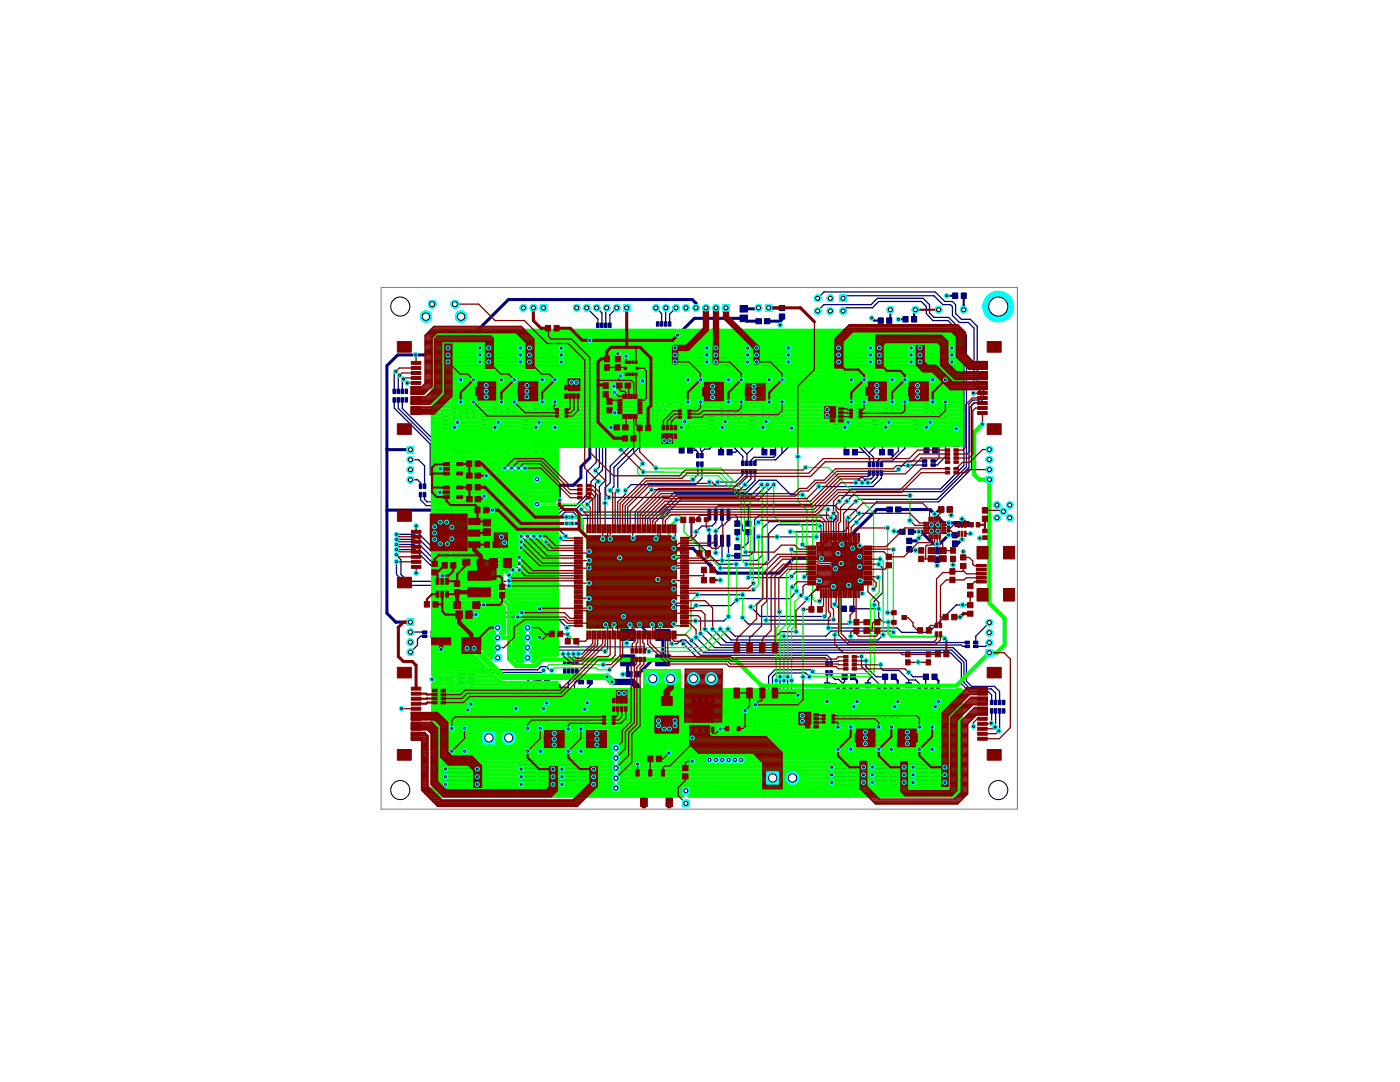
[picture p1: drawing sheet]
<svg xmlns="http://www.w3.org/2000/svg" width="279mm" height="216mm" viewBox="0 0 279 216" stroke-linecap="round" stroke-linejoin="round" font-family="sans-serif">
<g fill="#000080" stroke="#000080" stroke-width=".2">
<path d="M143.8 106.8h.6v2.2h-.6z"/>
<path d="M143.8 101.6h.6v2.2h-.6z"/>
<path d="M145.1 106.8h.6v2.2h-.6z"/>
<path d="M142.5 106.8h.6v2.2h-.6z"/>
<path d="M141.3 106.8h.6v2.2h-.6z"/>
<path d="M145.1 101.6h.6v2.2h-.6z"/>
<path d="M142.5 101.6h.6v2.2h-.6z"/>
<path d="M141.3 101.6h.6v2.2h-.6z"/>
<path d="M148.8 104h1.1v1h-1.1z"/>
<path d="M148.8 105.7h1.1v1h-1.1z"/>
<path d="M126.8 134h1.1v1h-1.1z"/>
<path d="M125.1 134h1.1v1h-1.1z"/>
<path d="M146.6 103.9h1.1v1.1h-1.1z"/>
<path d="M146.6 105.6h1.1v1.1h-1.1z"/>
<path d="M123.9 125.6h2.8v2.2h-2.8z"/>
<path d="M123.9 130.7h2.8v2.2h-2.8z"/>
<path d="M130.9 130.7h2.8v2.2h-2.8z"/>
<path d="M130.9 125.6h2.8v2.2h-2.8z"/>
<path d="M121.5 64.5h.5v.8h-.5z"/>
<path d="M121.5 66.1h.5v.9h-.5z"/>
<path d="M120.6 64.5h.6v.8h-.6z"/>
<path d="M120.6 66.1h.6v.9h-.6z"/>
<path d="M119.9 64.5h.5v.8h-.5z"/>
<path d="M119.9 66.1h.5v.9h-.5z"/>
<path d="M119.1 64.5h.5v.8h-.5z"/>
<path d="M119.1 66.1h.5v.9h-.5z"/>
<path d="M90.3 112.5h.9v.5h-.9z"/>
<path d="M88.6 112.5h.9v.5h-.9z"/>
<path d="M90.3 111.7h.9v.5h-.9z"/>
<path d="M88.6 111.7h.9v.5h-.9z"/>
<path d="M90.3 110.9h.9v.5h-.9z"/>
<path d="M88.6 110.9h.9v.5h-.9z"/>
<path d="M90.3 110.1h.9v.5h-.9z"/>
<path d="M88.6 110.1h.9v.5h-.9z"/>
<path d="M88.6 115.7h.9v.5h-.9z"/>
<path d="M90.3 115.7h.9v.5h-.9z"/>
<path d="M88.6 116.5h.9v.6h-.9z"/>
<path d="M90.3 116.5h.9v.6h-.9z"/>
<path d="M146.6 110.4h1.1v1h-1.1z"/>
<path d="M146.6 108.7h1.1v1h-1.1z"/>
<path d="M94.6 108.9h1v1.1h-1z"/>
<path d="M92.9 108.9h1v1.1h-1z"/>
<path d="M181 107.4h1v1.1h-1z"/>
<path d="M181 109.1h1v1.1h-1z"/>
<path d="M190.6 104.1h1.1v1h-1.1z"/>
<path d="M192.3 104.1h1.1v1h-1.1z"/>
<path d="M181.3 105.6h1.1v1h-1.1z"/>
<path d="M179.5 105.6h1.1v1h-1.1z"/>
<path d="M190.1 106.2h1v1.1h-1z"/>
<path d="M190.1 107.9h1v1.1h-1z"/>
<path d="M186.5 109.4h1v1.1h-1z"/>
<path d="M186.5 111.1h1v1.1h-1z"/>
<path d="M187.3 101.2h1.1v1h-1.1z"/>
<path d="M189 101.2h1.1v1h-1.1z"/>
<path d="M177 101.2h1.1v1h-1.1z"/>
<path d="M178.7 101.2h1.1v1h-1.1z"/>
<path d="M144.4 138.1h1v1.1h-1z"/>
<path d="M142.7 138.1h1v1.1h-1z"/>
<path d="M146.3 141.5h1.1v1h-1.1z"/>
<path d="M146.3 139.8h1.1v1h-1.1z"/>
<path d="M147.7 62.9h1.5v1.3h-1.5z"/>
<path d="M147.7 61h1.5v1.3h-1.5z"/>
<path d="M169.4 109.9h1.1v1h-1.1z"/>
<path d="M167.7 109.9h1.1v1h-1.1z"/>
<path d="M170.1 112h1.1v1h-1.1z"/>
<path d="M168.4 112h1.1v1h-1.1z"/>
<path d="M144.3 139.8h1.1v1.1h-1.1z"/>
<path d="M144.3 141.5h1.1v1.1h-1.1z"/>
<path d="M155.5 61h1.1v1h-1.1z"/>
<path d="M155.5 62.7h1.1v1h-1.1z"/>
<path d="M150.9 63.6h1.1v1h-1.1z"/>
<path d="M152.5 63.6h1.1v1h-1.1z"/>
<path d="M167.9 120.9h1v1.1h-1z"/>
<path d="M169.6 120.9h1v1.1h-1z"/>
<path d="M126.9 122.5h1.1v1h-1.1z"/>
<path d="M125.2 122.5h1.1v1h-1.1z"/>
<path d="M120 108.7h1.1v1h-1.1z"/>
<path d="M121.7 108.7h1.1v1h-1.1z"/>
<path d="M132.2 110.7h1.1v1.1h-1.1z"/>
<path d="M132.2 112.4h1.1v1.1h-1.1z"/>
<path d="M120.1 110.8h1.1v1h-1.1z"/>
<path d="M121.8 110.8h1.1v1h-1.1z"/>
<path d="M131.3 122.4h1.1v1.1h-1.1z"/>
<path d="M129.6 122.4h1.1v1.1h-1.1z"/>
<path d="M132.2 120.8h1.1v1.1h-1.1z"/>
<path d="M132.2 119.1h1.1v1.1h-1.1z"/>
<path d="M126.4 137h1.4v1.4h-1.4z"/>
<path d="M126.4 140.8h1.4v1.4h-1.4z"/>
<path d="M132.2 108.9h1.1v1h-1.1z"/>
<path d="M130.5 108.9h1.1v1h-1.1z"/>
<path d="M132.4 117h1.1v1h-1.1z"/>
<path d="M130.7 117h1.1v1h-1.1z"/>
<path d="M118.5 113.3h1v1.1h-1z"/>
<path d="M118.5 115h1v1.1h-1z"/>
<path d="M119 120.6h1v1.1h-1z"/>
<path d="M119 118.9h1v1.1h-1z"/>
<path d="M128.7 107.3h1.1v1h-1.1z"/>
<path d="M127 107.3h1.1v1h-1.1z"/>
<path d="M120.3 122.4h1.1v1h-1.1z"/>
<path d="M122 122.4h1.1v1h-1.1z"/>
<path d="M129.4 140.7h1.8v1.6h-1.8z"/>
<path d="M129.4 137.9h1.8v1.6h-1.8z"/>
<path d="M84.5 96.6h.5v.9h-.5z"/>
<path d="M84.5 98.3h.5v.8h-.5z"/>
<path d="M83.7 96.6h.5v.9h-.5z"/>
<path d="M83.7 98.3h.5v.8h-.5z"/>
<path d="M194.3 128.7h.9v.5h-.9z"/>
<path d="M192.6 128.7h.9v.5h-.9z"/>
<path d="M194.3 127.9h.9v.5h-.9z"/>
<path d="M192.6 127.9h.9v.5h-.9z"/>
<path d="M84.3 125.9h.9v.5h-.9z"/>
<path d="M86 125.9h.9v.5h-.9z"/>
<path d="M84.3 126.7h.9v.5h-.9z"/>
<path d="M86 126.7h.9v.5h-.9z"/>
<path d="M124.7 74.4h1.1v1h-1.1z"/>
<path d="M126.4 74.4h1.1v1h-1.1z"/>
<path d="M140.5 146.7h1v1.1h-1z"/>
<path d="M138.8 146.7h1v1.1h-1z"/>
<path d="M80.8 77.6h.5v.9h-.5z"/>
<path d="M80.8 79.4h.5v.8h-.5z"/>
<path d="M80 77.6h.5v.9h-.5z"/>
<path d="M80 79.4h.5v.8h-.5z"/>
<path d="M79.2 77.6h.5v.9h-.5z"/>
<path d="M79.2 79.4h.5v.8h-.5z"/>
<path d="M78.4 77.6h.5v.9h-.5z"/>
<path d="M78.4 79.4h.5v.8h-.5z"/>
<path d="M197.7 141.4h.5v.9h-.5z"/>
<path d="M197.7 139.7h.5v.9h-.5z"/>
<path d="M198.4 141.4h.5v.9h-.5z"/>
<path d="M198.4 139.7h.5v.9h-.5z"/>
<path d="M199.2 141.4h.5v.9h-.5z"/>
<path d="M199.2 139.7h.5v.9h-.5z"/>
<path d="M200 141.4h.6v.9h-.6z"/>
<path d="M200 139.7h.6v.9h-.6z"/>
<path d="M133.4 64.2h.5v.9h-.5z"/>
<path d="M133.4 65.9h.5v.9h-.5z"/>
<path d="M132.6 64.2h.5v.9h-.5z"/>
<path d="M132.6 65.9h.5v.9h-.5z"/>
<path d="M131.8 64.2h.5v.9h-.5z"/>
<path d="M131.8 65.9h.5v.9h-.5z"/>
<path d="M131 64.2h.5v.9h-.5z"/>
<path d="M131 65.9h.5v.9h-.5z"/>
<path d="M114.4 137.5h.6v2.2h-.6z"/>
<path d="M114.4 142.6h.6v2.2h-.6z"/>
<path d="M113.1 137.5h.6v2.2h-.6z"/>
<path d="M115.6 137.5h.6v2.2h-.6z"/>
<path d="M116.9 137.5h.6v2.2h-.6z"/>
<path d="M113.1 142.6h.6v2.2h-.6z"/>
<path d="M115.6 142.6h.6v2.2h-.6z"/>
<path d="M116.9 142.6h.6v2.2h-.6z"/>
<path d="M116.9 150.6h.6v1.1h-.6z"/>
<path d="M115.6 150.6h.6v1.1h-.6z"/>
<path d="M114.4 150.6h.6v1.1h-.6z"/>
<path d="M113.1 150.6h.6v1.1h-.6z"/>
<path d="M117 156.2h.6v1.2h-.6z"/>
<path d="M113 156.2h.6v1.2h-.6z"/>
<path d="M114.3 156.2h.6v1.2h-.6z"/>
<path d="M115.7 156.2h.6v1.2h-.6z"/>
<path d="M118.7 141.4h1v1.1h-1z"/>
<path d="M118.7 139.7h1v1.1h-1z"/>
<path d="M112.4 146.2h1v1.1h-1z"/>
<path d="M112.4 147.9h1v1.1h-1z"/>
<path d="M114.4 146.3h1.1v1h-1.1z"/>
<path d="M114.4 148h1.1v1h-1.1z"/>
<path d="M116.4 146.3h1.1v1h-1.1z"/>
<path d="M116.4 148h1.1v1h-1.1z"/>
<path d="M110.7 138.3h1.1v1h-1.1z"/>
<path d="M110.7 136.6h1.1v1h-1.1z"/>
<path d="M117.2 135.4h1v1.1h-1z"/>
<path d="M115.5 135.4h1v1.1h-1z"/>
<path d="M106.3 137.5h.5v2.2h-.5z"/>
<path d="M106.3 142.6h.5v2.2h-.5z"/>
<path d="M105 137.5h.6v2.2h-.6z"/>
<path d="M107.5 137.5h.6v2.2h-.6z"/>
<path d="M108.8 137.5h.6v2.2h-.6z"/>
<path d="M105 142.6h.6v2.2h-.6z"/>
<path d="M107.5 142.6h.6v2.2h-.6z"/>
<path d="M108.8 142.6h.6v2.2h-.6z"/>
<path d="M108.8 150.6h.6v1.1h-.6z"/>
<path d="M107.5 150.6h.6v1.1h-.6z"/>
<path d="M106.2 150.6h.7v1.1h-.7z"/>
<path d="M105 150.6h.6v1.1h-.6z"/>
<path d="M108.8 156.2h.7v1.2h-.7z"/>
<path d="M104.9 156.2h.6v1.2h-.6z"/>
<path d="M106.2 156.2h.6v1.2h-.6z"/>
<path d="M107.5 156.2h.7v1.2h-.7z"/>
<path d="M110.7 141.4h1.1v1.1h-1.1z"/>
<path d="M110.7 139.7h1.1v1.1h-1.1z"/>
<path d="M104.3 146.2h1v1.1h-1z"/>
<path d="M104.3 147.9h1v1.1h-1z"/>
<path d="M106.3 146.3h1.1v1h-1.1z"/>
<path d="M106.3 148h1.1v1h-1.1z"/>
<path d="M108.3 146.3h1.1v1h-1.1z"/>
<path d="M108.3 148h1.1v1h-1.1z"/>
<path d="M102.4 139.6h1.1v1h-1.1z"/>
<path d="M102.4 137.9h1.1v1h-1.1z"/>
<path d="M108.7 135.6h1v1.1h-1z"/>
<path d="M107 135.6h1v1.1h-1z"/>
<path d="M91.1 137.5h.6v2.2h-.6z"/>
<path d="M91.1 142.6h.6v2.2h-.6z"/>
<path d="M89.9 137.5h.6v2.2h-.6z"/>
<path d="M92.4 137.5h.6v2.2h-.6z"/>
<path d="M93.7 137.5h.6v2.2h-.6z"/>
<path d="M89.9 142.6h.6v2.2h-.6z"/>
<path d="M92.4 142.6h.6v2.2h-.6z"/>
<path d="M93.7 142.6h.6v2.2h-.6z"/>
<path d="M93.7 150.6h.6v1.1h-.6z"/>
<path d="M92.4 150.6h.6v1.1h-.6z"/>
<path d="M91.1 150.6h.7v1.1h-.7z"/>
<path d="M89.9 150.6h.6v1.1h-.6z"/>
<path d="M93.7 156.2h.7v1.2h-.7z"/>
<path d="M89.7 156.2h.7v1.2h-.7z"/>
<path d="M91.1 156.2h.6v1.2h-.6z"/>
<path d="M92.4 156.2h.6v1.2h-.6z"/>
<path d="M95.2 141.7h1.1v1.1h-1.1z"/>
<path d="M95.2 140h1.1v1.1h-1.1z"/>
<path d="M89.2 146.2h1v1.1h-1z"/>
<path d="M89.2 147.9h1v1.1h-1z"/>
<path d="M91.1 146.3h1.1v1h-1.1z"/>
<path d="M91.1 148h1.1v1h-1.1z"/>
<path d="M93.2 146.3h1.1v1h-1.1z"/>
<path d="M93.2 148h1.1v1h-1.1z"/>
<path d="M87.3 135h1v1.1h-1z"/>
<path d="M89 135h1v1.1h-1z"/>
<path d="M93.4 135.4h1v1.1h-1z"/>
<path d="M91.7 135.4h1.1v1.1h-1.1z"/>
<path d="M92.1 133.4h.8v.5h-.8z"/>
<path d="M93.7 133.4h.9v.5h-.9z"/>
<path d="M92.1 134.2h.8v.5h-.8z"/>
<path d="M93.7 134.2h.9v.5h-.9z"/>
<path d="M92.9 86h.6v2.2h-.6z"/>
<path d="M92.9 80.8h.6v2.2h-.6z"/>
<path d="M94.2 86h.6v2.2h-.6z"/>
<path d="M91.7 86h.5v2.2h-.5z"/>
<path d="M90.4 86h.6v2.2h-.6z"/>
<path d="M94.2 80.8h.6v2.2h-.6z"/>
<path d="M91.7 80.8h.5v2.2h-.5z"/>
<path d="M90.4 80.8h.6v2.2h-.6z"/>
<path d="M90.4 73.9h.6v1.2h-.6z"/>
<path d="M91.6 73.9h.7v1.2h-.7z"/>
<path d="M92.9 73.9h.6v1.2h-.6z"/>
<path d="M94.2 73.9h.6v1.2h-.6z"/>
<path d="M90.3 68.2h.6v1.2h-.6z"/>
<path d="M94.3 68.3h.6v1.1h-.6z"/>
<path d="M92.9 68.3h.7v1.1h-.7z"/>
<path d="M91.6 68.3h.6v1.1h-.6z"/>
<path d="M88.4 83h1v1.1h-1z"/>
<path d="M88.4 84.7h1v1.1h-1z"/>
<path d="M94.5 78.4h1v1.1h-1z"/>
<path d="M94.5 76.6h1v1.1h-1z"/>
<path d="M92.4 78.4h1.1v1h-1.1z"/>
<path d="M92.4 76.7h1.1v1h-1.1z"/>
<path d="M90.4 78.4h1.1v1h-1.1z"/>
<path d="M90.4 76.7h1.1v1h-1.1z"/>
<path d="M96.1 86.3h1.1v1.1h-1.1z"/>
<path d="M96.1 88h1.1v1h-1.1z"/>
<path d="M90.5 89.7h1v1.1h-1z"/>
<path d="M92.2 89.7h1v1.1h-1z"/>
<path d="M101 86h.6v2.2h-.6z"/>
<path d="M101 80.8h.6v2.2h-.6z"/>
<path d="M102.3 86h.6v2.2h-.6z"/>
<path d="M99.8 86h.6v2.2h-.6z"/>
<path d="M98.5 86h.6v2.2h-.6z"/>
<path d="M102.3 80.8h.6v2.2h-.6z"/>
<path d="M99.8 80.8h.6v2.2h-.6z"/>
<path d="M98.5 80.8h.6v2.2h-.6z"/>
<path d="M98.5 73.9h.6v1.2h-.6z"/>
<path d="M99.8 73.9h.6v1.2h-.6z"/>
<path d="M101 73.9h.7v1.2h-.7z"/>
<path d="M102.3 73.9h.6v1.2h-.6z"/>
<path d="M98.4 68.2h.6v1.2h-.6z"/>
<path d="M102.4 68.3h.6v1.1h-.6z"/>
<path d="M101.1 68.3h.6v1.1h-.6z"/>
<path d="M99.7 68.3h.7v1.1h-.7z"/>
<path d="M96.1 83h1.1v1.1h-1.1z"/>
<path d="M96.1 84.7h1.1v1.1h-1.1z"/>
<path d="M102.6 78.4h1v1.1h-1z"/>
<path d="M102.6 76.6h1v1.1h-1z"/>
<path d="M100.5 78.4h1.1v1h-1.1z"/>
<path d="M100.5 76.7h1.1v1h-1.1z"/>
<path d="M98.5 78.4h1.1v1h-1.1z"/>
<path d="M98.5 76.7h1.1v1h-1.1z"/>
<path d="M104.2 86.3h1.1v1.1h-1.1z"/>
<path d="M104.2 88h1.1v1h-1.1z"/>
<path d="M97.6 89.7h1v1.1h-1z"/>
<path d="M99.3 89.7h1v1.1h-1z"/>
<path d="M109.2 86h.6v2.2h-.6z"/>
<path d="M109.2 80.8h.6v2.2h-.6z"/>
<path d="M110.4 86h.6v2.2h-.6z"/>
<path d="M107.9 86h.6v2.2h-.6z"/>
<path d="M106.6 86h.6v2.2h-.6z"/>
<path d="M110.4 80.8h.6v2.2h-.6z"/>
<path d="M107.9 80.8h.6v2.2h-.6z"/>
<path d="M106.6 80.8h.6v2.2h-.6z"/>
<path d="M106.6 73.9h.7v1.2h-.7z"/>
<path d="M107.9 73.9h.6v1.2h-.6z"/>
<path d="M109.2 73.9h.6v1.2h-.6z"/>
<path d="M110.4 73.9h.7v1.2h-.7z"/>
<path d="M106.5 68.2h.7v1.2h-.7z"/>
<path d="M110.5 68.3h.6v1.1h-.6z"/>
<path d="M109.2 68.3h.6v1.1h-.6z"/>
<path d="M107.9 68.3h.6v1.1h-.6z"/>
<path d="M104.3 83h1v1.1h-1z"/>
<path d="M104.3 84.7h1v1.1h-1z"/>
<path d="M110.7 78.4h1.1v1.1h-1.1z"/>
<path d="M110.7 76.6h1.1v1.1h-1.1z"/>
<path d="M108.7 78.4h1.1v1h-1.1z"/>
<path d="M108.7 76.7h1.1v1h-1.1z"/>
<path d="M106.6 78.4h1.1v1h-1.1z"/>
<path d="M106.6 76.7h1.1v1h-1.1z"/>
<path d="M112.4 86.3h1.1v1.1h-1.1z"/>
<path d="M112.4 88h1.1v1h-1.1z"/>
<path d="M106.4 89.3h1.1v1.1h-1.1z"/>
<path d="M108.2 89.3h1v1.1h-1z"/>
<path d="M104.8 98.5h.5v.9h-.5z"/>
<path d="M104.8 100.2h.5v.8h-.5z"/>
<path d="M104 98.5h.5v.9h-.5z"/>
<path d="M104 100.2h.5v.8h-.5z"/>
<path d="M170.9 86h.6v2.2h-.6z"/>
<path d="M170.9 80.8h.6v2.2h-.6z"/>
<path d="M172.1 86h.6v2.2h-.6z"/>
<path d="M169.6 86h.6v2.2h-.6z"/>
<path d="M168.3 86h.6v2.2h-.6z"/>
<path d="M172.1 80.8h.6v2.2h-.6z"/>
<path d="M169.6 80.8h.6v2.2h-.6z"/>
<path d="M168.3 80.8h.6v2.2h-.6z"/>
<path d="M168.3 73.9h.7v1.2h-.7z"/>
<path d="M169.6 73.9h.6v1.2h-.6z"/>
<path d="M170.9 73.9h.6v1.2h-.6z"/>
<path d="M172.1 73.9h.7v1.2h-.7z"/>
<path d="M168.2 68.2h.7v1.2h-.7z"/>
<path d="M172.2 68.3h.7v1.1h-.7z"/>
<path d="M170.9 68.3h.6v1.1h-.6z"/>
<path d="M169.6 68.3h.6v1.1h-.6z"/>
<path d="M166.3 83h1.1v1.1h-1.1z"/>
<path d="M166.3 84.7h1.1v1.1h-1.1z"/>
<path d="M172.4 78.4h1.1v1.1h-1.1z"/>
<path d="M172.4 76.6h1.1v1.1h-1.1z"/>
<path d="M170.4 78.4h1.1v1h-1.1z"/>
<path d="M170.4 76.7h1.1v1h-1.1z"/>
<path d="M168.3 78.3h1.1v1h-1.1z"/>
<path d="M168.3 76.6h1.1v1h-1.1z"/>
<path d="M174.1 86.3h1.1v1.1h-1.1z"/>
<path d="M174.1 88h1.1v1h-1.1z"/>
<path d="M168.4 89.7h1v1.1h-1z"/>
<path d="M170.1 89.7h1v1.1h-1z"/>
<path d="M179 86h.6v2.2h-.6z"/>
<path d="M179 80.8h.6v2.2h-.6z"/>
<path d="M180.3 86h.6v2.2h-.6z"/>
<path d="M177.7 86h.6v2.2h-.6z"/>
<path d="M176.5 86h.6v2.2h-.6z"/>
<path d="M180.3 80.8h.6v2.2h-.6z"/>
<path d="M177.7 80.8h.6v2.2h-.6z"/>
<path d="M176.5 80.8h.6v2.2h-.6z"/>
<path d="M176.4 73.9h.7v1.2h-.7z"/>
<path d="M177.7 73.9h.7v1.2h-.7z"/>
<path d="M179 73.9h.6v1.2h-.6z"/>
<path d="M180.3 73.9h.6v1.2h-.6z"/>
<path d="M176.4 68.2h.6v1.2h-.6z"/>
<path d="M180.3 68.3h.7v1.1h-.7z"/>
<path d="M179 68.3h.7v1.1h-.7z"/>
<path d="M177.7 68.3h.6v1.1h-.6z"/>
<path d="M174.1 83h1v1.1h-1z"/>
<path d="M174.1 84.7h1v1.1h-1z"/>
<path d="M180.6 78.4h1v1.1h-1z"/>
<path d="M180.6 76.6h1v1.1h-1z"/>
<path d="M178.5 78.4h1.1v1h-1.1z"/>
<path d="M178.5 76.7h1.1v1h-1.1z"/>
<path d="M176.5 78.4h1.1v1h-1.1z"/>
<path d="M176.5 76.7h1.1v1h-1.1z"/>
<path d="M182.2 86.3h1.1v1.1h-1.1z"/>
<path d="M182.2 88h1.1v1h-1.1z"/>
<path d="M175.5 89.7h1v1.1h-1z"/>
<path d="M177.2 89.7h1v1.1h-1z"/>
<path d="M187.1 86h.6v2.2h-.6z"/>
<path d="M187.1 80.8h.6v2.2h-.6z"/>
<path d="M188.4 86h.6v2.2h-.6z"/>
<path d="M185.8 86h.6v2.2h-.6z"/>
<path d="M184.6 86h.6v2.2h-.6z"/>
<path d="M188.4 80.8h.6v2.2h-.6z"/>
<path d="M185.8 80.8h.6v2.2h-.6z"/>
<path d="M184.6 80.8h.6v2.2h-.6z"/>
<path d="M184.6 73.9h.6v1.2h-.6z"/>
<path d="M185.8 73.9h.7v1.2h-.7z"/>
<path d="M187.1 73.9h.6v1.2h-.6z"/>
<path d="M188.4 73.9h.6v1.2h-.6z"/>
<path d="M184.5 68.2h.6v1.2h-.6z"/>
<path d="M188.5 68.3h.6v1.1h-.6z"/>
<path d="M187.2 68.3h.6v1.1h-.6z"/>
<path d="M185.8 68.3h.6v1.1h-.6z"/>
<path d="M182.2 83h1v1.1h-1z"/>
<path d="M182.2 84.7h1v1.1h-1z"/>
<path d="M188.7 78.4h1v1.1h-1z"/>
<path d="M188.7 76.6h1v1.1h-1z"/>
<path d="M186.6 78.4h1.1v1h-1.1z"/>
<path d="M186.6 76.7h1.1v1h-1.1z"/>
<path d="M184.6 78.4h1.1v1h-1.1z"/>
<path d="M184.6 76.7h1.1v1h-1.1z"/>
<path d="M190.3 86.3h1.1v1.1h-1.1z"/>
<path d="M190.3 88h1.1v1h-1.1z"/>
<path d="M184.4 89.3h1v1.1h-1z"/>
<path d="M186.1 89.3h1v1.1h-1z"/>
<path d="M185.8 92.5h.9v.5h-.9z"/>
<path d="M184.1 92.5h.9v.5h-.9z"/>
<path d="M185.8 91.7h.9v.5h-.9z"/>
<path d="M184.1 91.7h.9v.5h-.9z"/>
<path d="M184.4 137.1h.6v2.2h-.6z"/>
<path d="M184.4 142.3h.6v2.2h-.6z"/>
<path d="M183.2 137.1h.6v2.2h-.6z"/>
<path d="M185.7 137.1h.6v2.2h-.6z"/>
<path d="M187 137.1h.6v2.2h-.6z"/>
<path d="M183.2 142.3h.6v2.2h-.6z"/>
<path d="M185.7 142.3h.6v2.2h-.6z"/>
<path d="M187 142.3h.6v2.2h-.6z"/>
<path d="M187 150.2h.6v1.2h-.6z"/>
<path d="M185.7 150.2h.6v1.2h-.6z"/>
<path d="M184.4 150.2h.7v1.2h-.7z"/>
<path d="M183.2 150.2h.6v1.2h-.6z"/>
<path d="M187 155.9h.7v1.1h-.7z"/>
<path d="M183.1 155.9h.6v1.1h-.6z"/>
<path d="M184.4 155.9h.6v1.1h-.6z"/>
<path d="M185.7 155.9h.7v1.1h-.7z"/>
<path d="M188.6 141.2h1v1.1h-1z"/>
<path d="M188.6 139.5h1v1.1h-1z"/>
<path d="M182.5 145.8h1v1.1h-1z"/>
<path d="M182.5 147.5h1v1.1h-1z"/>
<path d="M184.4 145.9h1.1v1h-1.1z"/>
<path d="M184.4 147.6h1.1v1h-1.1z"/>
<path d="M186.5 145.9h1.1v1h-1.1z"/>
<path d="M186.5 147.6h1.1v1h-1.1z"/>
<path d="M180.8 137.9h1.1v1.1h-1.1z"/>
<path d="M180.8 136.2h1.1v1h-1.1z"/>
<path d="M186 134.5h1v1.1h-1z"/>
<path d="M184.3 134.5h1v1.1h-1z"/>
<path d="M176.3 137.1h.6v2.2h-.6z"/>
<path d="M176.3 142.3h.6v2.2h-.6z"/>
<path d="M175.1 137.1h.6v2.2h-.6z"/>
<path d="M177.6 137.1h.6v2.2h-.6z"/>
<path d="M178.9 137.1h.6v2.2h-.6z"/>
<path d="M175.1 142.3h.6v2.2h-.6z"/>
<path d="M177.6 142.3h.6v2.2h-.6z"/>
<path d="M178.9 142.3h.6v2.2h-.6z"/>
<path d="M178.9 150.2h.6v1.2h-.6z"/>
<path d="M177.6 150.2h.6v1.2h-.6z"/>
<path d="M176.3 150.2h.7v1.2h-.7z"/>
<path d="M175 150.2h.7v1.2h-.7z"/>
<path d="M178.9 155.9h.7v1.1h-.7z"/>
<path d="M174.9 155.9h.7v1.1h-.7z"/>
<path d="M176.3 155.9h.6v1.1h-.6z"/>
<path d="M177.6 155.9h.6v1.1h-.6z"/>
<path d="M180.8 141.2h1v1.1h-1z"/>
<path d="M180.8 139.5h1v1.1h-1z"/>
<path d="M174.3 145.8h1.1v1.1h-1.1z"/>
<path d="M174.3 147.5h1.1v1.1h-1.1z"/>
<path d="M176.3 145.9h1.1v1h-1.1z"/>
<path d="M176.3 147.6h1.1v1h-1.1z"/>
<path d="M178.4 145.9h1.1v1h-1.1z"/>
<path d="M178.4 147.6h1.1v1h-1.1z"/>
<path d="M172.7 137.9h1.1v1.1h-1.1z"/>
<path d="M172.7 136.2h1.1v1h-1.1z"/>
<path d="M177.9 134.5h1v1.1h-1z"/>
<path d="M176.1 134.5h1.1v1.1h-1.1z"/>
<path d="M168.2 137.1h.6v2.2h-.6z"/>
<path d="M168.2 142.3h.6v2.2h-.6z"/>
<path d="M166.9 137.1h.6v2.2h-.6z"/>
<path d="M169.5 137.1h.6v2.2h-.6z"/>
<path d="M170.8 137.1h.5v2.2h-.5z"/>
<path d="M166.9 142.3h.6v2.2h-.6z"/>
<path d="M169.5 142.3h.6v2.2h-.6z"/>
<path d="M170.8 142.3h.5v2.2h-.5z"/>
<path d="M170.7 150.2h.7v1.2h-.7z"/>
<path d="M169.5 150.2h.6v1.2h-.6z"/>
<path d="M168.2 150.2h.6v1.2h-.6z"/>
<path d="M166.9 150.2h.7v1.2h-.7z"/>
<path d="M170.8 155.9h.6v1.1h-.6z"/>
<path d="M166.8 155.9h.6v1.1h-.6z"/>
<path d="M168.1 155.9h.7v1.1h-.7z"/>
<path d="M169.5 155.9h.6v1.1h-.6z"/>
<path d="M172.7 141.2h1v1.1h-1z"/>
<path d="M172.7 139.5h1v1.1h-1z"/>
<path d="M166.2 145.8h1v1.1h-1z"/>
<path d="M166.2 147.5h1v1.1h-1z"/>
<path d="M168.2 145.9h1.1v1h-1.1z"/>
<path d="M168.2 147.6h1.1v1h-1.1z"/>
<path d="M170.2 145.9h1.1v1h-1.1z"/>
<path d="M170.2 147.6h1.1v1h-1.1z"/>
<path d="M164.5 137.9h1.1v1.1h-1.1z"/>
<path d="M164.5 136.2h1.1v1h-1.1z"/>
<path d="M169.7 134.5h1.1v1.1h-1.1z"/>
<path d="M168 134.5h1.1v1.1h-1.1z"/>
<path d="M164.8 133.8h.5v.9h-.5z"/>
<path d="M164.8 132.1h.5v.9h-.5z"/>
<path d="M165.6 133.8h.5v.9h-.5z"/>
<path d="M165.6 132.1h.5v.9h-.5z"/>
<path d="M154.5 86h.6v2.2h-.6z"/>
<path d="M154.5 80.8h.6v2.2h-.6z"/>
<path d="M155.8 86h.6v2.2h-.6z"/>
<path d="M153.2 86h.6v2.2h-.6z"/>
<path d="M152 86h.5v2.2h-.5z"/>
<path d="M155.8 80.8h.6v2.2h-.6z"/>
<path d="M153.2 80.8h.6v2.2h-.6z"/>
<path d="M152 80.8h.5v2.2h-.5z"/>
<path d="M151.9 73.9h.7v1.2h-.7z"/>
<path d="M153.2 73.9h.6v1.2h-.6z"/>
<path d="M154.5 73.9h.6v1.2h-.6z"/>
<path d="M155.7 73.9h.7v1.2h-.7z"/>
<path d="M151.8 68.2h.7v1.2h-.7z"/>
<path d="M155.9 68.3h.6v1.1h-.6z"/>
<path d="M154.5 68.3h.7v1.1h-.7z"/>
<path d="M153.2 68.3h.6v1.1h-.6z"/>
<path d="M149.6 83h1v1.1h-1z"/>
<path d="M149.6 84.7h1v1.1h-1z"/>
<path d="M156.1 78.5h1v1.1h-1z"/>
<path d="M156.1 76.8h1v1.1h-1z"/>
<path d="M154 78.5h1.1v1h-1.1z"/>
<path d="M154 76.8h1.1v1h-1.1z"/>
<path d="M152 78.5h1.1v1h-1.1z"/>
<path d="M152 76.8h1.1v1h-1.1z"/>
<path d="M157.4 86.3h1.1v1.1h-1.1z"/>
<path d="M157.4 88h1.1v1h-1.1z"/>
<path d="M152 89.7h1.1v1.1h-1.1z"/>
<path d="M153.7 89.7h1v1.1h-1z"/>
<path d="M146.4 86h.6v2.2h-.6z"/>
<path d="M146.4 80.8h.6v2.2h-.6z"/>
<path d="M147.6 86h.6v2.2h-.6z"/>
<path d="M145.1 86h.6v2.2h-.6z"/>
<path d="M143.8 86h.6v2.2h-.6z"/>
<path d="M147.6 80.8h.6v2.2h-.6z"/>
<path d="M145.1 80.8h.6v2.2h-.6z"/>
<path d="M143.8 80.8h.6v2.2h-.6z"/>
<path d="M143.8 73.9h.6v1.2h-.6z"/>
<path d="M145.1 73.9h.6v1.2h-.6z"/>
<path d="M146.3 73.9h.7v1.2h-.7z"/>
<path d="M147.6 73.9h.7v1.2h-.7z"/>
<path d="M143.7 68.2h.7v1.2h-.7z"/>
<path d="M147.7 68.3h.7v1.1h-.7z"/>
<path d="M146.4 68.3h.6v1.1h-.6z"/>
<path d="M145.1 68.3h.6v1.1h-.6z"/>
<path d="M141.5 83h1v1.1h-1z"/>
<path d="M141.5 84.7h1v1.1h-1z"/>
<path d="M147.9 78.5h1v1.1h-1z"/>
<path d="M147.9 76.8h1v1.1h-1z"/>
<path d="M145.9 78.5h1.1v1h-1.1z"/>
<path d="M145.9 76.8h1.1v1h-1.1z"/>
<path d="M143.8 78.5h1.1v1h-1.1z"/>
<path d="M143.8 76.8h1.1v1h-1.1z"/>
<path d="M149.5 86.3h1.1v1.1h-1.1z"/>
<path d="M149.5 88h1.1v1h-1.1z"/>
<path d="M143.4 89.7h1v1.1h-1z"/>
<path d="M145.1 89.7h1v1.1h-1z"/>
<path d="M138.2 86h.6v2.2h-.6z"/>
<path d="M138.2 80.8h.6v2.2h-.6z"/>
<path d="M139.5 86h.6v2.2h-.6z"/>
<path d="M137 86h.6v2.2h-.6z"/>
<path d="M135.7 86h.6v2.2h-.6z"/>
<path d="M139.5 80.8h.6v2.2h-.6z"/>
<path d="M137 80.8h.6v2.2h-.6z"/>
<path d="M135.7 80.8h.6v2.2h-.6z"/>
<path d="M135.7 73.9h.6v1.2h-.6z"/>
<path d="M136.9 73.9h.7v1.2h-.7z"/>
<path d="M138.2 73.9h.7v1.2h-.7z"/>
<path d="M139.5 73.9h.6v1.2h-.6z"/>
<path d="M135.6 68.2h.6v1.2h-.6z"/>
<path d="M139.6 68.3h.6v1.1h-.6z"/>
<path d="M138.3 68.3h.6v1.1h-.6z"/>
<path d="M136.9 68.3h.7v1.1h-.7z"/>
<path d="M133.3 83h1v1.1h-1z"/>
<path d="M133.3 84.7h1v1.1h-1z"/>
<path d="M139.8 78.5h1v1.1h-1z"/>
<path d="M139.8 76.8h1v1.1h-1z"/>
<path d="M137.7 78.5h1.1v1h-1.1z"/>
<path d="M137.7 76.8h1.1v1h-1.1z"/>
<path d="M135.7 78.5h1.1v1h-1.1z"/>
<path d="M135.7 76.8h1.1v1h-1.1z"/>
<path d="M141.4 86.3h1.1v1.1h-1.1z"/>
<path d="M141.4 88h1.1v1h-1.1z"/>
<path d="M135.5 89.3h1v1.1h-1z"/>
<path d="M137.2 89.3h1v1.1h-1z"/>
<path d="M139.8 90.5h.5v.9h-.5z"/>
<path d="M139.8 92.2h.5v.8h-.5z"/>
<path d="M139 90.5h.5v.9h-.5z"/>
<path d="M139 92.2h.5v.8h-.5z"/>
<path d="M147.7 147.5h.6v.9h-.6z"/>
<path d="M147.7 149.2h.6v.9h-.6z"/>
<path d="M146.9 147.5h.5v.9h-.5z"/>
<path d="M146.9 149.2h.5v.9h-.5z"/>
<path d="M146.1 147.5h.5v.9h-.5z"/>
<path d="M146.1 149.2h.5v.9h-.5z"/>
<path d="M145.3 147.5h.5v.9h-.5z"/>
<path d="M145.3 149.2h.5v.9h-.5z"/>
<path d="M112.5 133.4h.5v.9h-.5z"/>
<path d="M112.5 131.7h.5v.9h-.5z"/>
<path d="M113.3 133.4h.5v.9h-.5z"/>
<path d="M113.3 131.7h.5v.9h-.5z"/>
<path d="M114 133.4h.6v.9h-.6z"/>
<path d="M114 131.7h.6v.9h-.6z"/>
<path d="M114.9 133.4h.5v.9h-.5z"/>
<path d="M114.9 131.7h.5v.9h-.5z"/>
<path d="M175.7 92.2h.5v.9h-.5z"/>
<path d="M175.7 93.9h.5v.9h-.5z"/>
<path d="M174.9 92.2h.5v.9h-.5z"/>
<path d="M174.9 93.9h.5v.9h-.5z"/>
<path d="M174.1 92.2h.5v.9h-.5z"/>
<path d="M174.1 93.9h.5v.9h-.5z"/>
<path d="M173.3 92.2h.5v.9h-.5z"/>
<path d="M173.3 93.9h.5v.9h-.5z"/>
<path d="M150.4 92h.5v.9h-.5z"/>
<path d="M150.4 93.7h.5v.9h-.5z"/>
<path d="M149.6 92h.5v.9h-.5z"/>
<path d="M149.6 93.7h.5v.9h-.5z"/>
<path d="M148.8 92h.5v.9h-.5z"/>
<path d="M148.8 93.7h.5v.9h-.5z"/>
<path d="M148 92h.5v.9h-.5z"/>
<path d="M148 93.7h.5v.9h-.5z"/>
<path d="M180.2 63.2h1v1.1h-1z"/>
<path d="M181.9 63.2h1v1.1h-1z"/>
<path d="M177 63.4h1v1.1h-1z"/>
<path d="M175.3 63.4h1v1.1h-1z"/>
<path d="M191.8 58.5h1v1.1h-1z"/>
<path d="M190.1 58.5h1v1.1h-1z"/>
</g>
<g fill="none" stroke="#000080" stroke-width=".2">
<path d="M90.2 73.3h2.1M90.2 73.2h2.1M90.2 73.1h2.1M90.2 73h2.1M90.2 72.9h2.1M90.2 72.8h2.1M90.2 72.7h2.1M90.2 72.6h2.1M90.2 72.5h2.1M90.2 72.4h2.1M90.2 72.3h2.1M90.2 72.2h2.1"/>
<path d="M90.2 72.1h2.1M90.2 72h2.1M90.2 71.9h2.1M90.2 71.8h2.1M90.2 71.7h2.1M90.2 71.6h2.1M90.2 71.5h2.1M90.2 71.4h2.1M90.2 71.3h2.1M90.2 71.2h2.1M90.2 71.1h2.1M90.2 71h2.1"/>
<path d="M90.2 70.9h2.1M90.2 70.8h2.1M90.2 70.7h2.1M90.2 70.6h2.1M90.2 70.5h2.1M90.2 70.4h2.1M90.2 70.3h2.1M90.2 70.2h2.1M90.2 70.1h2.1M90.2 70h2.1M90.2 69.9h2.1M90.2 69.8h2.1"/>
<path d="M90.2 69.7h2.1M90.2 69.6h2.1M90.2 69.5h2.1M90.2 69.4h2.1M90.2 69.3h2.1M90.2 69.2h2.1M90.2 69.1h2.1M90.2 69h2.1M90.2 68.9h2.1M90.2 68.8h2.1M90.2 68.7h.7M90.2 68.6h.7"/>
<path d="M90.2 68.5h.7M90.2 68.4h.7M90.2 68.3h.7M90.9 68.8v-.5h-.7v5h2.1v-5h-.7v.5M91.6 68.7h.7M91.6 68.6h.7M91.6 68.5h.7M91.6 68.4h.7M91.6 68.3h.7M92.9 68.3h.7v.5h.6v-.5h.7v5h-2zM92.9 73.3h2M92.9 73.2h2"/>
<path d="M92.9 73.1h2M92.9 73h2M92.9 72.9h2M92.9 72.8h2M92.9 72.7h2M92.9 72.6h2M92.9 72.5h2M92.9 72.4h2M92.9 72.3h2M92.9 72.2h2M92.9 72.1h2M92.9 72h2"/>
<path d="M92.9 71.9h2M92.9 71.8h2M92.9 71.7h2M92.9 71.6h2M92.9 71.5h2M92.9 71.4h2M92.9 71.3h2M92.9 71.2h2M92.9 71.1h2M92.9 71h2M92.9 70.9h2M92.9 70.8h2"/>
<path d="M92.9 70.7h2M92.9 70.6h2M92.9 70.5h2M92.9 70.4h2M92.9 70.3h2M92.9 70.2h2M92.9 70.1h2M92.9 70h2M92.9 69.9h2M92.9 69.8h2M92.9 69.7h2M92.9 69.6h2"/>
<path d="M92.9 69.5h2M92.9 69.4h2M92.9 69.3h2M92.9 69.2h2M92.9 69.1h2M92.9 69h2M92.9 68.9h2M92.9 68.8h2M92.9 68.8h.7M92.9 68.7h.7M92.9 68.6h.7M92.9 68.5h.7"/>
<path d="M92.9 68.4h.7M92.9 68.3h.7M94.2 68.8h.7M94.2 68.7h.7M94.2 68.6h.7M94.2 68.5h.7M94.2 68.4h.7M94.2 68.3h.7M98.4 73.3h2M98.4 73.2h2M98.4 73.1h2M98.4 73h2"/>
<path d="M98.4 72.9h2M98.4 72.8h2M98.4 72.7h2M98.4 72.6h2M98.4 72.5h2M98.4 72.4h2M98.4 72.3h2M98.4 72.2h2M98.4 72.1h2M98.4 72h2M98.4 71.9h2M98.4 71.8h2"/>
<path d="M98.4 71.7h2M98.4 71.6h2M98.4 71.5h2M98.4 71.4h2M98.4 71.3h2M98.4 71.2h2M98.4 71.1h2M98.4 71h2M98.4 70.9h2M98.4 70.8h2M98.4 70.7h2M98.4 70.6h2"/>
<path d="M98.4 70.5h2M98.4 70.4h2M98.4 70.3h2M98.4 70.2h2M98.4 70.1h2M98.4 70h2M98.4 69.9h2M98.4 69.8h2M98.4 69.7h2M98.4 69.6h2M98.4 69.5h2M98.4 69.4h2"/>
<path d="M98.4 69.3h2M98.4 69.2h2M98.4 69.1h2M98.4 69h2M98.4 68.9h2M98.4 68.8h2M98.4 68.7h.7M98.4 68.6h.7M98.4 68.5h.7M98.4 68.4h.7M98.4 68.3h.7M99.1 68.8v-.5h-.7v5h2v-5h-.7v.5"/>
<path d="M99.7 68.7h.7M99.7 68.6h.7M99.7 68.5h.7M99.7 68.4h.7M99.7 68.3h.7M101 68.3h.7v.5h.7v-.5h.7v5h-2.1zM101 73.3h2.1M101 73.2h2.1M101 73.1h2.1M101 73h2.1M101 72.9h2.1M101 72.8h2.1"/>
<path d="M101 72.7h2.1M101 72.6h2.1M101 72.5h2.1M101 72.4h2.1M101 72.3h2.1M101 72.2h2.1M101 72.1h2.1M101 72h2.1M101 71.9h2.1M101 71.8h2.1M101 71.7h2.1M101 71.6h2.1"/>
<path d="M101 71.5h2.1M101 71.4h2.1M101 71.3h2.1M101 71.2h2.1M101 71.1h2.1M101 71h2.1M101 70.9h2.1M101 70.8h2.1M101 70.7h2.1M101 70.6h2.1M101 70.5h2.1M101 70.4h2.1"/>
<path d="M101 70.3h2.1M101 70.2h2.1M101 70.1h2.1M101 70h2.1M101 69.9h2.1M101 69.8h2.1M101 69.7h2.1M101 69.6h2.1M101 69.5h2.1M101 69.4h2.1M101 69.3h2.1M101 69.2h2.1"/>
<path d="M101 69.1h2.1M101 69h2.1M101 68.9h2.1M101 68.8h2.1M101 68.8h.7M101 68.7h.7M101 68.6h.7M101 68.5h.7M101 68.4h.7M101 68.3h.7M102.4 68.8h.7M102.4 68.7h.7"/>
<path d="M102.4 68.6h.7M102.4 68.5h.7M102.4 68.4h.7M102.4 68.3h.7M106.5 73.3h2M106.5 73.2h2M106.5 73.1h2M106.5 73h2M106.5 72.9h2M106.5 72.8h2M106.5 72.7h2M106.5 72.6h2"/>
<path d="M106.5 72.5h2M106.5 72.4h2M106.5 72.3h2M106.5 72.2h2M106.5 72.1h2M106.5 72h2M106.5 71.9h2M106.5 71.8h2M106.5 71.7h2M106.5 71.6h2M106.5 71.5h2M106.5 71.4h2"/>
<path d="M106.5 71.3h2M106.5 71.2h2M106.5 71.1h2M106.5 71h2M106.5 70.9h2M106.5 70.8h2M106.5 70.7h2M106.5 70.6h2M106.5 70.5h2M106.5 70.4h2M106.5 70.3h2M106.5 70.2h2"/>
<path d="M106.5 70.1h2M106.5 70h2M106.5 69.9h2M106.5 69.8h2M106.5 69.7h2M106.5 69.6h2M106.5 69.5h2M106.5 69.4h2M106.5 69.3h2M106.5 69.2h2M106.5 69.1h2M106.5 69h2"/>
<path d="M106.5 68.9h2M106.5 68.8h2M106.5 68.7h.7M106.5 68.6h.7M106.5 68.5h.7M106.5 68.4h.7M106.5 68.3h.7M107.2 68.8v-.5h-.7v5h2v-5h-.7v.5M107.8 68.7h.7M107.8 68.6h.7M107.8 68.5h.7M107.8 68.4h.7"/>
<path d="M107.8 68.3h.7M109.2 68.3h.7v.5h.6v-.5h.7v5h-2zM109.2 73.3h2M109.2 73.2h2M109.2 73.1h2M109.2 73h2M109.2 72.9h2M109.2 72.8h2M109.2 72.7h2M109.2 72.6h2M109.2 72.5h2M109.2 72.4h2"/>
<path d="M109.2 72.3h2M109.2 72.2h2M109.2 72.1h2M109.2 72h2M109.2 71.9h2M109.2 71.8h2M109.2 71.7h2M109.2 71.6h2M109.2 71.5h2M109.2 71.4h2M109.2 71.3h2M109.2 71.2h2"/>
<path d="M109.2 71.1h2M109.2 71h2M109.2 70.9h2M109.2 70.8h2M109.2 70.7h2M109.2 70.6h2M109.2 70.5h2M109.2 70.4h2M109.2 70.3h2M109.2 70.2h2M109.2 70.1h2M109.2 70h2"/>
<path d="M109.2 69.9h2M109.2 69.8h2M109.2 69.7h2M109.2 69.6h2M109.2 69.5h2M109.2 69.4h2M109.2 69.3h2M109.2 69.2h2M109.2 69.1h2M109.2 69h2M109.2 68.9h2M109.2 68.8h2"/>
<path d="M109.2 68.8h.7M109.2 68.7h.7M109.2 68.6h.7M109.2 68.5h.7M109.2 68.4h.7M109.2 68.3h.7M110.5 68.8h.7M110.5 68.7h.7M110.5 68.6h.7M110.5 68.5h.7M110.5 68.4h.7M110.5 68.3h.7"/>
<path d="M135.6 73.3h2M135.6 73.2h2M135.6 73.1h2M135.6 73h2M135.6 72.9h2M135.6 72.8h2M135.6 72.7h2M135.6 72.6h2M135.6 72.5h2M135.6 72.4h2M135.6 72.3h2M135.6 72.2h2"/>
<path d="M135.6 72.1h2M135.6 72h2M135.6 71.9h2M135.6 71.8h2M135.6 71.7h2M135.6 71.6h2M135.6 71.5h2M135.6 71.4h2M135.6 71.3h2M135.6 71.2h2M135.6 71.1h2M135.6 71h2"/>
<path d="M135.6 70.9h2M135.6 70.8h2M135.6 70.7h2M135.6 70.6h2M135.6 70.5h2M135.6 70.4h2M135.6 70.3h2M135.6 70.2h2M135.6 70.1h2M135.6 70h2M135.6 69.9h2M135.6 69.8h2"/>
<path d="M135.6 69.7h2M135.6 69.6h2M135.6 69.5h2M135.6 69.4h2M135.6 69.3h2M135.6 69.2h2M135.6 69.1h2M135.6 69h2M135.6 68.9h2M135.6 68.8h2M135.6 68.7h.6M135.6 68.6h.6"/>
<path d="M135.6 68.5h.6M135.6 68.4h.6M135.6 68.3h.6M136.2 68.8v-.5h-.6v5h2v-5h-.7v.5M136.9 68.7h.7M136.9 68.6h.7M136.9 68.5h.7M136.9 68.4h.7M136.9 68.3h.7M138.2 68.3h.7v.5h.7v-.5h.7v5h-2.1zM138.2 73.3h2.1M138.2 73.2h2.1"/>
<path d="M138.2 73.1h2.1M138.2 73h2.1M138.2 72.9h2.1M138.2 72.8h2.1M138.2 72.7h2.1M138.2 72.6h2.1M138.2 72.5h2.1M138.2 72.4h2.1M138.2 72.3h2.1M138.2 72.2h2.1M138.2 72.1h2.1M138.2 72h2.1"/>
<path d="M138.2 71.9h2.1M138.2 71.8h2.1M138.2 71.7h2.1M138.2 71.6h2.1M138.2 71.5h2.1M138.2 71.4h2.1M138.2 71.3h2.1M138.2 71.2h2.1M138.2 71.1h2.1M138.2 71h2.1M138.2 70.9h2.1M138.2 70.8h2.1"/>
<path d="M138.2 70.7h2.1M138.2 70.6h2.1M138.2 70.5h2.1M138.2 70.4h2.1M138.2 70.3h2.1M138.2 70.2h2.1M138.2 70.1h2.1M138.2 70h2.1M138.2 69.9h2.1M138.2 69.8h2.1M138.2 69.7h2.1M138.2 69.6h2.1"/>
<path d="M138.2 69.5h2.1M138.2 69.4h2.1M138.2 69.3h2.1M138.2 69.2h2.1M138.2 69.1h2.1M138.2 69h2.1M138.2 68.9h2.1M138.2 68.8h2.1M138.2 68.8h.7M138.2 68.7h.7M138.2 68.6h.7M138.2 68.5h.7"/>
<path d="M138.2 68.4h.7M138.2 68.3h.7M139.6 68.8h.7M139.6 68.7h.7M139.6 68.6h.7M139.6 68.5h.7M139.6 68.4h.7M139.6 68.3h.7M143.7 73.3h2M143.7 73.2h2M143.7 73.1h2M143.7 73h2"/>
<path d="M143.7 72.9h2M143.7 72.8h2M143.7 72.7h2M143.7 72.6h2M143.7 72.5h2M143.7 72.4h2M143.7 72.3h2M143.7 72.2h2M143.7 72.1h2M143.7 72h2M143.7 71.9h2M143.7 71.8h2"/>
<path d="M143.7 71.7h2M143.7 71.6h2M143.7 71.5h2M143.7 71.4h2M143.7 71.3h2M143.7 71.2h2M143.7 71.1h2M143.7 71h2M143.7 70.9h2M143.7 70.8h2M143.7 70.7h2M143.7 70.6h2"/>
<path d="M143.7 70.5h2M143.7 70.4h2M143.7 70.3h2M143.7 70.2h2M143.7 70.1h2M143.7 70h2M143.7 69.9h2M143.7 69.8h2M143.7 69.7h2M143.7 69.6h2M143.7 69.5h2M143.7 69.4h2"/>
<path d="M143.7 69.3h2M143.7 69.2h2M143.7 69.1h2M143.7 69h2M143.7 68.9h2M143.7 68.8h2M143.7 68.7h.7M143.7 68.6h.7M143.7 68.5h.7M143.7 68.4h.7M143.7 68.3h.7M144.4 68.8v-.5h-.7v5h2v-5h-.7v.5"/>
<path d="M145 68.7h.7M145 68.6h.7M145 68.5h.7M145 68.4h.7M145 68.3h.7M146.3 68.3h.7v.5h.7v-.5h.7v5h-2.1zM146.3 73.3h2.1M146.3 73.2h2.1M146.3 73.1h2.1M146.3 73h2.1M146.3 72.9h2.1M146.3 72.8h2.1"/>
<path d="M146.3 72.7h2.1M146.3 72.6h2.1M146.3 72.5h2.1M146.3 72.4h2.1M146.3 72.3h2.1M146.3 72.2h2.1M146.3 72.1h2.1M146.3 72h2.1M146.3 71.9h2.1M146.3 71.8h2.1M146.3 71.7h2.1M146.3 71.6h2.1"/>
<path d="M146.3 71.5h2.1M146.3 71.4h2.1M146.3 71.3h2.1M146.3 71.2h2.1M146.3 71.1h2.1M146.3 71h2.1M146.3 70.9h2.1M146.3 70.8h2.1M146.3 70.7h2.1M146.3 70.6h2.1M146.3 70.5h2.1M146.3 70.4h2.1"/>
<path d="M146.3 70.3h2.1M146.3 70.2h2.1M146.3 70.1h2.1M146.3 70h2.1M146.3 69.9h2.1M146.3 69.8h2.1M146.3 69.7h2.1M146.3 69.6h2.1M146.3 69.5h2.1M146.3 69.4h2.1M146.3 69.3h2.1M146.3 69.2h2.1"/>
<path d="M146.3 69.1h2.1M146.3 69h2.1M146.3 68.9h2.1M146.3 68.8h2.1M146.3 68.8h.7M146.3 68.7h.7M146.3 68.6h.7M146.3 68.5h.7M146.3 68.4h.7M146.3 68.3h.7M147.7 68.8h.7M147.7 68.7h.7"/>
<path d="M147.7 68.6h.7M147.7 68.5h.7M147.7 68.4h.7M147.7 68.3h.7M151.8 73.3h2M151.8 73.2h2M151.8 73.1h2M151.8 73h2M151.8 72.9h2M151.8 72.8h2M151.8 72.7h2M151.8 72.6h2"/>
<path d="M151.8 72.5h2M151.8 72.4h2M151.8 72.3h2M151.8 72.2h2M151.8 72.1h2M151.8 72h2M151.8 71.9h2M151.8 71.8h2M151.8 71.7h2M151.8 71.6h2M151.8 71.5h2M151.8 71.4h2"/>
<path d="M151.8 71.3h2M151.8 71.2h2M151.8 71.1h2M151.8 71h2M151.8 70.9h2M151.8 70.8h2M151.8 70.7h2M151.8 70.6h2M151.8 70.5h2M151.8 70.4h2M151.8 70.3h2M151.8 70.2h2"/>
<path d="M151.8 70.1h2M151.8 70h2M151.8 69.9h2M151.8 69.8h2M151.8 69.7h2M151.8 69.6h2M151.8 69.5h2M151.8 69.4h2M151.8 69.3h2M151.8 69.2h2M151.8 69.1h2M151.8 69h2"/>
<path d="M151.8 68.9h2M151.8 68.8h2M151.8 68.7h.7M151.8 68.6h.7M151.8 68.5h.7M151.8 68.4h.7M151.8 68.3h.7M152.5 68.8v-.5h-.7v5h2v-5h-.7v.5M153.1 68.7h.7M153.1 68.6h.7M153.1 68.5h.7M153.1 68.4h.7"/>
<path d="M153.1 68.3h.7M154.5 68.3h.7v.5h.6v-.5h.7v5h-2zM154.5 73.3h2M154.5 73.2h2M154.5 73.1h2M154.5 73h2M154.5 72.9h2M154.5 72.8h2M154.5 72.7h2M154.5 72.6h2M154.5 72.5h2M154.5 72.4h2"/>
<path d="M154.5 72.3h2M154.5 72.2h2M154.5 72.1h2M154.5 72h2M154.5 71.9h2M154.5 71.8h2M154.5 71.7h2M154.5 71.6h2M154.5 71.5h2M154.5 71.4h2M154.5 71.3h2M154.5 71.2h2"/>
<path d="M154.5 71.1h2M154.5 71h2M154.5 70.9h2M154.5 70.8h2M154.5 70.7h2M154.5 70.6h2M154.5 70.5h2M154.5 70.4h2M154.5 70.3h2M154.5 70.2h2M154.5 70.1h2M154.5 70h2"/>
<path d="M154.5 69.9h2M154.5 69.8h2M154.5 69.7h2M154.5 69.6h2M154.5 69.5h2M154.5 69.4h2M154.5 69.3h2M154.5 69.2h2M154.5 69.1h2M154.5 69h2M154.5 68.9h2M154.5 68.8h2"/>
<path d="M154.5 68.8h.7M154.5 68.7h.7M154.5 68.6h.7M154.5 68.5h.7M154.5 68.4h.7M154.5 68.3h.7M155.8 68.8h.7M155.8 68.7h.7M155.8 68.6h.7M155.8 68.5h.7M155.8 68.4h.7M155.8 68.3h.7"/>
<path d="M168.2 73.3h2M168.2 73.2h2M168.2 73.1h2M168.2 73h2M168.2 72.9h2M168.2 72.8h2M168.2 72.7h2M168.2 72.6h2M168.2 72.5h2M168.2 72.4h2M168.2 72.3h2M168.2 72.2h2"/>
<path d="M168.2 72.1h2M168.2 72h2M168.2 71.9h2M168.2 71.8h2M168.2 71.7h2M168.2 71.6h2M168.2 71.5h2M168.2 71.4h2M168.2 71.3h2M168.2 71.2h2M168.2 71.1h2M168.2 71h2"/>
<path d="M168.2 70.9h2M168.2 70.8h2M168.2 70.7h2M168.2 70.6h2M168.2 70.5h2M168.2 70.4h2M168.2 70.3h2M168.2 70.2h2M168.2 70.1h2M168.2 70h2M168.2 69.9h2M168.2 69.8h2"/>
<path d="M168.2 69.7h2M168.2 69.6h2M168.2 69.5h2M168.2 69.4h2M168.2 69.3h2M168.2 69.2h2M168.2 69.1h2M168.2 69h2M168.2 68.9h2M168.2 68.8h2M168.2 68.7h.7M168.2 68.6h.7"/>
<path d="M168.2 68.5h.7M168.2 68.4h.7M168.2 68.3h.7M168.9 68.8v-.5h-.7v5h2v-5h-.7v.5M169.5 68.7h.7M169.5 68.6h.7M169.5 68.5h.7M169.5 68.4h.7M169.5 68.3h.7M170.9 68.3h.7v.5h.6v-.5h.7v5h-2zM170.9 73.3h2M170.9 73.2h2"/>
<path d="M170.9 73.1h2M170.9 73h2M170.9 72.9h2M170.9 72.8h2M170.9 72.7h2M170.9 72.6h2M170.9 72.5h2M170.9 72.4h2M170.9 72.3h2M170.9 72.2h2M170.9 72.1h2M170.9 72h2"/>
<path d="M170.9 71.9h2M170.9 71.8h2M170.9 71.7h2M170.9 71.6h2M170.9 71.5h2M170.9 71.4h2M170.9 71.3h2M170.9 71.2h2M170.9 71.1h2M170.9 71h2M170.9 70.9h2M170.9 70.8h2"/>
<path d="M170.9 70.7h2M170.9 70.6h2M170.9 70.5h2M170.9 70.4h2M170.9 70.3h2M170.9 70.2h2M170.9 70.1h2M170.9 70h2M170.9 69.9h2M170.9 69.8h2M170.9 69.7h2M170.9 69.6h2"/>
<path d="M170.9 69.5h2M170.9 69.4h2M170.9 69.3h2M170.9 69.2h2M170.9 69.1h2M170.9 69h2M170.9 68.9h2M170.9 68.8h2M170.9 68.8h.7M170.9 68.7h.7M170.9 68.6h.7M170.9 68.5h.7"/>
<path d="M170.9 68.4h.7M170.9 68.3h.7M172.2 68.8h.7M172.2 68.7h.7M172.2 68.6h.7M172.2 68.5h.7M172.2 68.4h.7M172.2 68.3h.7M176.3 73.3h2M176.3 73.2h2M176.3 73.1h2M176.3 73h2"/>
<path d="M176.3 72.9h2M176.3 72.8h2M176.3 72.7h2M176.3 72.6h2M176.3 72.5h2M176.3 72.4h2M176.3 72.3h2M176.3 72.2h2M176.3 72.1h2M176.3 72h2M176.3 71.9h2M176.3 71.8h2"/>
<path d="M176.3 71.7h2M176.3 71.6h2M176.3 71.5h2M176.3 71.4h2M176.3 71.3h2M176.3 71.2h2M176.3 71.1h2M176.3 71h2M176.3 70.9h2M176.3 70.8h2M176.3 70.7h2M176.3 70.6h2"/>
<path d="M176.3 70.5h2M176.3 70.4h2M176.3 70.3h2M176.3 70.2h2M176.3 70.1h2M176.3 70h2M176.3 69.9h2M176.3 69.8h2M176.3 69.7h2M176.3 69.6h2M176.3 69.5h2M176.3 69.4h2"/>
<path d="M176.3 69.3h2M176.3 69.2h2M176.3 69.1h2M176.3 69h2M176.3 68.9h2M176.3 68.8h2M176.3 68.7h.7M176.3 68.6h.7M176.3 68.5h.7M176.3 68.4h.7M176.3 68.3h.7M177 68.8v-.5h-.7v5h2v-5h-.6v.5"/>
<path d="M177.7 68.7h.6M177.7 68.6h.6M177.7 68.5h.6M177.7 68.4h.6M177.7 68.3h.6M179 68.3h.7v.5h.6v-.5h.7v5h-2zM179 73.3h2M179 73.2h2M179 73.1h2M179 73h2M179 72.9h2M179 72.8h2"/>
<path d="M179 72.7h2M179 72.6h2M179 72.5h2M179 72.4h2M179 72.3h2M179 72.2h2M179 72.1h2M179 72h2M179 71.9h2M179 71.8h2M179 71.7h2M179 71.6h2"/>
<path d="M179 71.5h2M179 71.4h2M179 71.3h2M179 71.2h2M179 71.1h2M179 71h2M179 70.9h2M179 70.8h2M179 70.7h2M179 70.6h2M179 70.5h2M179 70.4h2"/>
<path d="M179 70.3h2M179 70.2h2M179 70.1h2M179 70h2M179 69.9h2M179 69.8h2M179 69.7h2M179 69.6h2M179 69.5h2M179 69.4h2M179 69.3h2M179 69.2h2"/>
<path d="M179 69.1h2M179 69h2M179 68.9h2M179 68.8h2M179 68.8h.7M179 68.7h.7M179 68.6h.7M179 68.5h.7M179 68.4h.7M179 68.3h.7M180.3 68.8h.7M180.3 68.7h.7"/>
<path d="M180.3 68.6h.7M180.3 68.5h.7M180.3 68.4h.7M180.3 68.3h.7M184.4 73.3h2.1M184.4 73.2h2.1M184.4 73.1h2.1M184.4 73h2.1M184.4 72.9h2.1M184.4 72.8h2.1M184.4 72.7h2.1M184.4 72.6h2.1"/>
<path d="M184.4 72.5h2.1M184.4 72.4h2.1M184.4 72.3h2.1M184.4 72.2h2.1M184.4 72.1h2.1M184.4 72h2.1M184.4 71.9h2.1M184.4 71.8h2.1M184.4 71.7h2.1M184.4 71.6h2.1M184.4 71.5h2.1M184.4 71.4h2.1"/>
<path d="M184.4 71.3h2.1M184.4 71.2h2.1M184.4 71.1h2.1M184.4 71h2.1M184.4 70.9h2.1M184.4 70.8h2.1M184.4 70.7h2.1M184.4 70.6h2.1M184.4 70.5h2.1M184.4 70.4h2.1M184.4 70.3h2.1M184.4 70.2h2.1"/>
<path d="M184.4 70.1h2.1M184.4 70h2.1M184.4 69.9h2.1M184.4 69.8h2.1M184.4 69.7h2.1M184.4 69.6h2.1M184.4 69.5h2.1M184.4 69.4h2.1M184.4 69.3h2.1M184.4 69.2h2.1M184.4 69.1h2.1M184.4 69h2.1"/>
<path d="M184.4 68.9h2.1M184.4 68.8h2.1M184.4 68.7h.7M184.4 68.6h.7M184.4 68.5h.7M184.4 68.4h.7M184.4 68.3h.7M185.1 68.8v-.5h-.7v5h2.1v-5h-.7v.5M185.8 68.7h.7M185.8 68.6h.7M185.8 68.5h.7M185.8 68.4h.7"/>
<path d="M185.8 68.3h.7M187.1 68.3h.7v.5h.6v-.5h.7v5h-2zM187.1 73.3h2M187.1 73.2h2M187.1 73.1h2M187.1 73h2M187.1 72.9h2M187.1 72.8h2M187.1 72.7h2M187.1 72.6h2M187.1 72.5h2M187.1 72.4h2"/>
<path d="M187.1 72.3h2M187.1 72.2h2M187.1 72.1h2M187.1 72h2M187.1 71.9h2M187.1 71.8h2M187.1 71.7h2M187.1 71.6h2M187.1 71.5h2M187.1 71.4h2M187.1 71.3h2M187.1 71.2h2"/>
<path d="M187.1 71.1h2M187.1 71h2M187.1 70.9h2M187.1 70.8h2M187.1 70.7h2M187.1 70.6h2M187.1 70.5h2M187.1 70.4h2M187.1 70.3h2M187.1 70.2h2M187.1 70.1h2M187.1 70h2"/>
<path d="M187.1 69.9h2M187.1 69.8h2M187.1 69.7h2M187.1 69.6h2M187.1 69.5h2M187.1 69.4h2M187.1 69.3h2M187.1 69.2h2M187.1 69.1h2M187.1 69h2M187.1 68.9h2M187.1 68.8h2"/>
<path d="M187.1 68.8h.7M187.1 68.7h.7M187.1 68.6h.7M187.1 68.5h.7M187.1 68.4h.7M187.1 68.3h.7M188.4 68.8h.7M188.4 68.7h.7M188.4 68.6h.7M188.4 68.5h.7M188.4 68.4h.7M188.4 68.3h.7"/>
<path d="M89.7 152.4h2v5h-.6v-.5h-.7v.5h-.7zM89.7 157.4h.7M89.7 157.3h.7M89.7 157.2h.7M89.7 157.1h.7M89.7 157h.7M89.7 156.9h.7M89.7 156.8h2M89.7 156.7h2M89.7 156.6h2M89.7 156.5h2M89.7 156.4h2"/>
<path d="M89.7 156.3h2M89.7 156.2h2M89.7 156.1h2M89.7 156h2M89.7 155.9h2M89.7 155.8h2M89.7 155.7h2M89.7 155.6h2M89.7 155.5h2M89.7 155.4h2M89.7 155.3h2M89.7 155.2h2"/>
<path d="M89.7 155.1h2M89.7 155h2M89.7 154.9h2M89.7 154.8h2M89.7 154.7h2M89.7 154.6h2M89.7 154.5h2M89.7 154.4h2M89.7 154.3h2M89.7 154.2h2M89.7 154.1h2M89.7 154h2"/>
<path d="M89.7 153.9h2M89.7 153.8h2M89.7 153.7h2M89.7 153.6h2M89.7 153.5h2M89.7 153.4h2M89.7 153.3h2M89.7 153.2h2M89.7 153.1h2M89.7 153h2M89.7 152.9h2M89.7 152.8h2"/>
<path d="M89.7 152.7h2M89.7 152.6h2M89.7 152.5h2M91.1 157.4h.6M91.1 157.3h.6M91.1 157.2h.6M91.1 157.1h.6M91.1 157h.6M91.1 156.9h.6M92.4 152.4h2v5h-.7v-.5h-.6v.5h-.7zM92.4 157.4h.7M92.4 157.3h.7"/>
<path d="M92.4 157.2h.7M92.4 157.1h.7M92.4 157h.7M92.4 156.9h.7M92.4 156.8h2M92.4 156.7h2M92.4 156.6h2M92.4 156.5h2M92.4 156.4h2M92.4 156.3h2M92.4 156.2h2M92.4 156.1h2"/>
<path d="M92.4 156h2M92.4 155.9h2M92.4 155.8h2M92.4 155.7h2M92.4 155.6h2M92.4 155.5h2M92.4 155.4h2M92.4 155.3h2M92.4 155.2h2M92.4 155.1h2M92.4 155h2M92.4 154.9h2"/>
<path d="M92.4 154.8h2M92.4 154.7h2M92.4 154.6h2M92.4 154.5h2M92.4 154.4h2M92.4 154.3h2M92.4 154.2h2M92.4 154.1h2M92.4 154h2M92.4 153.9h2M92.4 153.8h2M92.4 153.7h2"/>
<path d="M92.4 153.6h2M92.4 153.5h2M92.4 153.4h2M92.4 153.3h2M92.4 153.2h2M92.4 153.1h2M92.4 153h2M92.4 152.9h2M92.4 152.8h2M92.4 152.7h2M92.4 152.6h2M92.4 152.5h2"/>
<path d="M93.7 157.4h.7M93.7 157.3h.7M93.7 157.2h.7M93.7 157.1h.7M93.7 157h.7M93.7 156.9h.7M104.8 152.4h2v5h-.6v-.5h-.7v.5h-.7zM104.8 157.4h.7M104.8 157.3h.7M104.8 157.2h.7M104.8 157.1h.7M104.8 157h.7"/>
<path d="M104.8 156.9h.7M104.8 156.8h2M104.8 156.7h2M104.8 156.6h2M104.8 156.5h2M104.8 156.4h2M104.8 156.3h2M104.8 156.2h2M104.8 156.1h2M104.8 156h2M104.8 155.9h2M104.8 155.8h2"/>
<path d="M104.8 155.7h2M104.8 155.6h2M104.8 155.5h2M104.8 155.4h2M104.8 155.3h2M104.8 155.2h2M104.8 155.1h2M104.8 155h2M104.8 154.9h2M104.8 154.8h2M104.8 154.7h2M104.8 154.6h2"/>
<path d="M104.8 154.5h2M104.8 154.4h2M104.8 154.3h2M104.8 154.2h2M104.8 154.1h2M104.8 154h2M104.8 153.9h2M104.8 153.8h2M104.8 153.7h2M104.8 153.6h2M104.8 153.5h2M104.8 153.4h2"/>
<path d="M104.8 153.3h2M104.8 153.2h2M104.8 153.1h2M104.8 153h2M104.8 152.9h2M104.8 152.8h2M104.8 152.7h2M104.8 152.6h2M104.8 152.5h2M106.2 157.4h.6M106.2 157.3h.6M106.2 157.2h.6"/>
<path d="M106.2 157.1h.6M106.2 157h.6M106.2 156.9h.6M107.5 152.4h2v5h-.7v-.5h-.6v.5h-.7zM107.5 157.4h.7M107.5 157.3h.7M107.5 157.2h.7M107.5 157.1h.7M107.5 157h.7M107.5 156.9h.7M107.5 156.8h2M107.5 156.7h2"/>
<path d="M107.5 156.6h2M107.5 156.5h2M107.5 156.4h2M107.5 156.3h2M107.5 156.2h2M107.5 156.1h2M107.5 156h2M107.5 155.9h2M107.5 155.8h2M107.5 155.7h2M107.5 155.6h2M107.5 155.5h2"/>
<path d="M107.5 155.4h2M107.5 155.3h2M107.5 155.2h2M107.5 155.1h2M107.5 155h2M107.5 154.9h2M107.5 154.8h2M107.5 154.7h2M107.5 154.6h2M107.5 154.5h2M107.5 154.4h2M107.5 154.3h2"/>
<path d="M107.5 154.2h2M107.5 154.1h2M107.5 154h2M107.5 153.9h2M107.5 153.8h2M107.5 153.7h2M107.5 153.6h2M107.5 153.5h2M107.5 153.4h2M107.5 153.3h2M107.5 153.2h2M107.5 153.1h2"/>
<path d="M107.5 153h2M107.5 152.9h2M107.5 152.8h2M107.5 152.7h2M107.5 152.6h2M107.5 152.5h2M108.8 157.4h.7M108.8 157.3h.7M108.8 157.2h.7M108.8 157.1h.7M108.8 157h.7M108.8 156.9h.7"/>
<path d="M112.9 152.4h2.1v5h-.7v-.5h-.6v.5h-.8zM112.9 157.4h.8M112.9 157.3h.8M112.9 157.2h.8M112.9 157.1h.8M112.9 157h.8M112.9 156.9h.8M112.9 156.8h2.1M112.9 156.7h2.1M112.9 156.6h2.1M112.9 156.5h2.1M112.9 156.4h2.1"/>
<path d="M112.9 156.3h2.1M112.9 156.2h2.1M112.9 156.1h2.1M112.9 156h2.1M112.9 155.9h2.1M112.9 155.8h2.1M112.9 155.7h2.1M112.9 155.6h2.1M112.9 155.5h2.1M112.9 155.4h2.1M112.9 155.3h2.1M112.9 155.2h2.1"/>
<path d="M112.9 155.1h2.1M112.9 155h2.1M112.9 154.9h2.1M112.9 154.8h2.1M112.9 154.7h2.1M112.9 154.6h2.1M112.9 154.5h2.1M112.9 154.4h2.1M112.9 154.3h2.1M112.9 154.2h2.1M112.9 154.1h2.1M112.9 154h2.1"/>
<path d="M112.9 153.9h2.1M112.9 153.8h2.1M112.9 153.7h2.1M112.9 153.6h2.1M112.9 153.5h2.1M112.9 153.4h2.1M112.9 153.3h2.1M112.9 153.2h2.1M112.9 153.1h2.1M112.9 153h2.1M112.9 152.9h2.1M112.9 152.8h2.1"/>
<path d="M112.9 152.7h2.1M112.9 152.6h2.1M112.9 152.5h2.1M114.3 157.4h.7M114.3 157.3h.7M114.3 157.2h.7M114.3 157.1h.7M114.3 157h.7M114.3 156.9h.7M115.6 152.4h2v5h-.7v-.5h-.6v.5h-.7zM115.6 157.4h.7M115.6 157.3h.7"/>
<path d="M115.6 157.2h.7M115.6 157.1h.7M115.6 157h.7M115.6 156.9h.7M115.6 156.8h2M115.6 156.7h2M115.6 156.6h2M115.6 156.5h2M115.6 156.4h2M115.6 156.3h2M115.6 156.2h2M115.6 156.1h2"/>
<path d="M115.6 156h2M115.6 155.9h2M115.6 155.8h2M115.6 155.7h2M115.6 155.6h2M115.6 155.5h2M115.6 155.4h2M115.6 155.3h2M115.6 155.2h2M115.6 155.1h2M115.6 155h2M115.6 154.9h2"/>
<path d="M115.6 154.8h2M115.6 154.7h2M115.6 154.6h2M115.6 154.5h2M115.6 154.4h2M115.6 154.3h2M115.6 154.2h2M115.6 154.1h2M115.6 154h2M115.6 153.9h2M115.6 153.8h2M115.6 153.7h2"/>
<path d="M115.6 153.6h2M115.6 153.5h2M115.6 153.4h2M115.6 153.3h2M115.6 153.2h2M115.6 153.1h2M115.6 153h2M115.6 152.9h2M115.6 152.8h2M115.6 152.7h2M115.6 152.6h2M115.6 152.5h2"/>
<path d="M116.9 157.4h.7M116.9 157.3h.7M116.9 157.2h.7M116.9 157.1h.7M116.9 157h.7M116.9 156.9h.7M166.8 152.4h2M166.8 152h2v5h-.7v-.5h-.6v.5h-.7zM166.8 157h.7M166.8 156.9h.7M166.8 156.8h.7M166.8 156.7h.7"/>
<path d="M166.8 156.6h.7M166.8 156.5h.7M166.8 156.5h2M166.8 156.4h2M166.8 156.3h2M166.8 156.2h2M166.8 156.1h2M166.8 156h2M166.8 155.9h2M166.8 155.8h2M166.8 155.7h2M166.8 155.6h2"/>
<path d="M166.8 155.5h2M166.8 155.4h2M166.8 155.3h2M166.8 155.2h2M166.8 155.1h2M166.8 155h2M166.8 154.9h2M166.8 154.8h2M166.8 154.7h2M166.8 154.6h2M166.8 154.5h2M166.8 154.4h2"/>
<path d="M166.8 154.3h2M166.8 154.2h2M166.8 154.1h2M166.8 154h2M166.8 153.9h2M166.8 153.8h2M166.8 153.7h2M166.8 153.6h2M166.8 153.5h2M166.8 153.4h2M166.8 153.3h2M166.8 153.2h2"/>
<path d="M166.8 153.1h2M166.8 153h2M166.8 152.9h2M166.8 152.8h2M166.8 152.7h2M166.8 152.6h2M166.8 152.5h2M166.8 152.3h2M166.8 152.2h2M166.8 152.1h2M168.1 157h.7M168.1 156.9h.7"/>
<path d="M168.1 156.8h.7M168.1 156.7h.7M168.1 156.6h.7M168.1 156.5h.7M169.5 152.4h2M169.5 152h2v5h-.7v-.5h-.6v.5h-.7zM169.5 157h.7M169.5 156.9h.7M169.5 156.8h.7M169.5 156.7h.7M169.5 156.6h.7M169.5 156.5h.7"/>
<path d="M169.5 156.5h2M169.5 156.4h2M169.5 156.3h2M169.5 156.2h2M169.5 156.1h2M169.5 156h2M169.5 155.9h2M169.5 155.8h2M169.5 155.7h2M169.5 155.6h2M169.5 155.5h2M169.5 155.4h2"/>
<path d="M169.5 155.3h2M169.5 155.2h2M169.5 155.1h2M169.5 155h2M169.5 154.9h2M169.5 154.8h2M169.5 154.7h2M169.5 154.6h2M169.5 154.5h2M169.5 154.4h2M169.5 154.3h2M169.5 154.2h2"/>
<path d="M169.5 154.1h2M169.5 154h2M169.5 153.9h2M169.5 153.8h2M169.5 153.7h2M169.5 153.6h2M169.5 153.5h2M169.5 153.4h2M169.5 153.3h2M169.5 153.2h2M169.5 153.1h2M169.5 153h2"/>
<path d="M169.5 152.9h2M169.5 152.8h2M169.5 152.7h2M169.5 152.6h2M169.5 152.5h2M169.5 152.3h2M169.5 152.2h2M169.5 152.1h2M170.8 157h.7M170.8 156.9h.7M170.8 156.8h.7M170.8 156.7h.7"/>
<path d="M170.8 156.6h.7M170.8 156.5h.7M174.9 152.4h2M174.9 152h2v5h-.6v-.5h-.7v.5h-.7zM174.9 157h.7M174.9 156.9h.7M174.9 156.8h.7M174.9 156.7h.7M174.9 156.6h.7M174.9 156.5h.7M174.9 156.5h2M174.9 156.4h2"/>
<path d="M174.9 156.3h2M174.9 156.2h2M174.9 156.1h2M174.9 156h2M174.9 155.9h2M174.9 155.8h2M174.9 155.7h2M174.9 155.6h2M174.9 155.5h2M174.9 155.4h2M174.9 155.3h2M174.9 155.2h2"/>
<path d="M174.9 155.1h2M174.9 155h2M174.9 154.9h2M174.9 154.8h2M174.9 154.7h2M174.9 154.6h2M174.9 154.5h2M174.9 154.4h2M174.9 154.3h2M174.9 154.2h2M174.9 154.1h2M174.9 154h2"/>
<path d="M174.9 153.9h2M174.9 153.8h2M174.9 153.7h2M174.9 153.6h2M174.9 153.5h2M174.9 153.4h2M174.9 153.3h2M174.9 153.2h2M174.9 153.1h2M174.9 153h2M174.9 152.9h2M174.9 152.8h2"/>
<path d="M174.9 152.7h2M174.9 152.6h2M174.9 152.5h2M174.9 152.3h2M174.9 152.2h2M174.9 152.1h2M176.3 157h.6M176.3 156.9h.6M176.3 156.8h.6M176.3 156.7h.6M176.3 156.6h.6M176.3 156.5h.6"/>
<path d="M177.6 152.4h2M177.6 152h2v5h-.7v-.5h-.6v.5h-.7zM177.6 157h.7M177.6 156.9h.7M177.6 156.8h.7M177.6 156.7h.7M177.6 156.6h.7M177.6 156.5h.7M177.6 156.5h2M177.6 156.4h2M177.6 156.3h2M177.6 156.2h2"/>
<path d="M177.6 156.1h2M177.6 156h2M177.6 155.9h2M177.6 155.8h2M177.6 155.7h2M177.6 155.6h2M177.6 155.5h2M177.6 155.4h2M177.6 155.3h2M177.6 155.2h2M177.6 155.1h2M177.6 155h2"/>
<path d="M177.6 154.9h2M177.6 154.8h2M177.6 154.7h2M177.6 154.6h2M177.6 154.5h2M177.6 154.4h2M177.6 154.3h2M177.6 154.2h2M177.6 154.1h2M177.6 154h2M177.6 153.9h2M177.6 153.8h2"/>
<path d="M177.6 153.7h2M177.6 153.6h2M177.6 153.5h2M177.6 153.4h2M177.6 153.3h2M177.6 153.2h2M177.6 153.1h2M177.6 153h2M177.6 152.9h2M177.6 152.8h2M177.6 152.7h2M177.6 152.6h2"/>
<path d="M177.6 152.5h2M177.6 152.3h2M177.6 152.2h2M177.6 152.1h2M178.9 157h.7M178.9 156.9h.7M178.9 156.8h.7M178.9 156.7h.7M178.9 156.6h.7M178.9 156.5h.7M183 152.4h2.1M183 152h2.1v5h-.7v-.5h-.7v.5h-.7z"/>
<path d="M183 157h.7M183 156.9h.7M183 156.8h.7M183 156.7h.7M183 156.6h.7M183 156.5h.7M183 156.5h2.1M183 156.4h2.1M183 156.3h2.1M183 156.2h2.1M183 156.1h2.1M183 156h2.1"/>
<path d="M183 155.9h2.1M183 155.8h2.1M183 155.7h2.1M183 155.6h2.1M183 155.5h2.1M183 155.4h2.1M183 155.3h2.1M183 155.2h2.1M183 155.1h2.1M183 155h2.1M183 154.9h2.1M183 154.8h2.1"/>
<path d="M183 154.7h2.1M183 154.6h2.1M183 154.5h2.1M183 154.4h2.1M183 154.3h2.1M183 154.2h2.1M183 154.1h2.1M183 154h2.1M183 153.9h2.1M183 153.8h2.1M183 153.7h2.1M183 153.6h2.1"/>
<path d="M183 153.5h2.1M183 153.4h2.1M183 153.3h2.1M183 153.2h2.1M183 153.1h2.1M183 153h2.1M183 152.9h2.1M183 152.8h2.1M183 152.7h2.1M183 152.6h2.1M183 152.5h2.1M183 152.3h2.1"/>
<path d="M183 152.2h2.1M183 152.1h2.1M184.4 157h.7M184.4 156.9h.7M184.4 156.8h.7M184.4 156.7h.7M184.4 156.6h.7M184.4 156.5h.7M185.7 152.4h2M185.7 152h2v5h-.7v-.5h-.6v.5h-.7zM185.7 157h.7M185.7 156.9h.7"/>
<path d="M185.7 156.8h.7M185.7 156.7h.7M185.7 156.6h.7M185.7 156.5h.7M185.7 156.5h2M185.7 156.4h2M185.7 156.3h2M185.7 156.2h2M185.7 156.1h2M185.7 156h2M185.7 155.9h2M185.7 155.8h2"/>
<path d="M185.7 155.7h2M185.7 155.6h2M185.7 155.5h2M185.7 155.4h2M185.7 155.3h2M185.7 155.2h2M185.7 155.1h2M185.7 155h2M185.7 154.9h2M185.7 154.8h2M185.7 154.7h2M185.7 154.6h2"/>
<path d="M185.7 154.5h2M185.7 154.4h2M185.7 154.3h2M185.7 154.2h2M185.7 154.1h2M185.7 154h2M185.7 153.9h2M185.7 153.8h2M185.7 153.7h2M185.7 153.6h2M185.7 153.5h2M185.7 153.4h2"/>
<path d="M185.7 153.3h2M185.7 153.2h2M185.7 153.1h2M185.7 153h2M185.7 152.9h2M185.7 152.8h2M185.7 152.7h2M185.7 152.6h2M185.7 152.5h2M185.7 152.3h2M185.7 152.2h2M185.7 152.1h2"/>
<path d="M187 157h.7M187 156.9h.7M187 156.8h.7M187 156.7h.7M187 156.6h.7M187 156.5h.7"/>
</g>
<g fill="none" stroke="#000080" stroke-width=".25">
<path d="M163.2 59.5l1.2-1.2h22.2l2 1.9h1.5l.6 .6v1.8l1.2 1.1h1.7l1.4 1.4v11.6l1.3 1.2v1.7l-.8 .7h-1.1l-.5 .5v12.7l-6.6 6.6h-12.3l-4.1 4.1M168.3 59.5l.5-.5h17.6l1.8 1.8h1.5l.4 .4v1.7l1.4 1.4h1.8l1.1 1.2v11.3l1.4 1.4v1.3l-.4 .3h-1.3l-.7 .8v12.7l-6.4 6.3h-15.8l-.4 .4M78.7 79.8v1.6l7.2 7.2v6.1l2.5 2.5h9.8l3.4 3.4v3.9l2.4 2.5M78.7 74.4l.3-.3-.3 .3v3.7M79.5 79.8v1.7l6.9 6.8v6.1l2.2 2.3h9.8l3.8 3.8v3.3l3.1 3.2M79.8 74.9l-.3 .2v3M80.3 79.8v1.7l6.6 6.6v6.1l2 2h9.8l4.2 4.2v2.9l3.7 3.7M80.5 75.6l-.2 .3v2.2M91.9 75.8h.1M117.1 61.4l2.2 2.2v1.3M119.1 61.4l1 1v2.5M119.3 66.6v1.3l-.3 .5v23.9l-1.9 1.9v4.5l-2.2 2.2h-2.5l-1.9 1.9v19.8l2.7 2.7"/>
<path d="M120.1 66.6v1.3l-.5 .6v24.7l-.7 .7M120.9 66.6v1.4l-.7 .8v25l-2.2 2.3v2.5l-3 2.9M121.1 61.4l-.2 .2v3.3M121.7 66.6v1.5l-.8 .9v26.8l-1.3 1.3v5.1M122.7 78.3l1.2 1.3v10.1M123.1 61.4l-1.4 1.4v2.1M125.2 74.9h-1.3l-.1 .1M130.9 61.4l1.1 1.2v2M132 66.3v13.5l-1.7 1.8v2.9l-8.5 8.5v3.3l-1 1v3.1M132.8 66.3v13.9l-1.6 1.7v2.7l-8.7 8.7v3.8l-.7 .8M132.9 61.4l-.1 3.2M133.6 66.3v14.2l-1.5 1.6v2.7l-8.8 8.7v4.4"/>
<path d="M134.9 61.4l-1.3 1.3v1.9M163.2 62.1l1.2-1.3h9.4l1.3-1.3h9.1l1.3 1.3v1.6l.9 .9h2.9l3.6 3.6v26.3l-5 4.9h-17l-1.9 1.9M168.3 62.1l.6-.7h5.2l1.3-1.2h8.5l1 1v1.4l1.2 1.4h3.1l3.2 3.1v25.8l-4.7 4.7h-17.8l-2.4 2.4M81.9 91.7h1.6l1.2 1.2v4.1M81.9 95.7h1.4l.6 .6v.7M83.9 98.7v1l1.2 1.2h14.3l.8 .8v3.4l2.5 2.5v.4l1.3 1.3M84.7 98.7v.9l.5 .5h15l.8 .8v4.2l3 3M90.7 87.1v2.8M93.2 87.1v1.5l4.8 4.8h2.7M94.2 89.6l-.6 .6h-.9M94.5 87.1v1.7l3.7 3.7h3l.9 .9M96.6 85.3v1.5"/>
<path d="M96.6 88.5v1l-.7 .7M98.8 87.1v1.4l-.7 .7v1M99.8 90.2h1.5M101.3 87.1v4.1l2.2 2.2M102.6 87.1v4.1l2.2 2.2M104.8 85.3v1.5M104.8 88.5v.8l-.4 .4h-1.8M108.7 89.9h.6l.2 .1M109.5 87.1v4l-.9 .9h-.9l-3.5 3.5v3.4M110.7 85.3h1.4l.8 .7v.8M110.7 87.1v3.5l-1.9 1.9h-.9l-2.8 2.9v3.5M110.8 88.5h2.1"/>
<path d="M110.8 88.5l-.1 .1M119.4 96.1l-.5 .5v2.4l-1.7 1.6M137.7 89.9h1.2M138.5 87.1v2.4l.8 .7v.7M139.3 92.6v2.1l-1 1M139.8 87.1v2.8l.3 .2M140.1 92.6v2.8l-1.3 1.3h-12.8l-1.2 1.2M140.1 90.1v.8M142 88.5v.7l-.4 .4h-1l-.5 .5M146.7 87.1v2.4l.4 .4M147.1 89.9l-.3 .3h-1.2M147.1 89.9l1.2 1.2v1.3"/>
<path d="M147.9 87.1v2.4l1.2 1.1M148.3 94.1v.6l-1.5 1.5h-3.6M149.1 94.1v1.1l-1.8 1.8h-4.4l-.8-.8h-.5M149.1 90.6v1.8M149.9 94.1v1.4l-1.2 1.2M150.1 88.5v1.1l-1 1M150.7 94.1v1.8l-1.9 1.8h-18.8M152 96.7l-2 2h-15l-3.4 3.5h-15l-.5-.5M153.1 96.7l-2.5 2.6h-15.2l-3.6 3.5h-15.7l-1.1-1.3M154.2 90.2l.6 .2M154.4 96.7l-3 3.1h-15.7l-3.6 3.6h-16.6l-1.1-1.2h-1.6l-1.3 1.2v2.2l1.4 1.4M154.8 87.1v3.8l-.4 .3h-3.9l-.6 .7v.5"/>
<path d="M156.1 87.1v3.4M158 85.4v1.4M158 88.5v.1M158 88.6l-3.2 3.2h-3.9l-.2 .2v.4M160.1 98.7h-2.3l-2.9-2.9h-3.4l-2.4 2.4h-14.5l-1 1.1h-12.1M168.6 87.1v2.8l.3 .3M170.6 90.2h2M171.2 87.1v1.7l1.4 1.4M172.4 87.1v2.2l1.1 1.1M172.6 90.2l.9 1v1.5M173.5 90.4l.8 .8v1.5M173.5 94.4v.5l-.2 .2h-1.2l-1.3 1.2"/>
<path d="M174.3 94.4v.7l-.5 .5h-1l-.7 .7M174.6 85.3v1.5M174.6 88.5v.7l-1.1 1.2M175.1 94.4v.8l-1.1 1.1h-.8M175.9 94.4v1l-1.7 1.7h-10.8M176.8 87.1v1.4l-.7 .6-.1 1.1M177.7 90.2v.4l.5 .5M179.3 87.1v2.9l-1.5 1.5h-2.2l-.5 .5v.7M180.6 87.1v2.4l-2.6 2.5h-2l-.1 .7M182.7 85.3v1.5M182.7 88.5l-.1 .2h-2M184.5 92.8h-3.2l-.1 .1"/>
<path d="M184.5 92h-3.5l-1.7 1.7M184.9 87.1v2.8M187.4 87.1v4.3l-.6 .6h-.6M187.4 89.7l-.1 .2h-.7M188.7 87.1v4l-1.7 1.7h-.8M190.8 85.5v1.3M190.8 88.5l-2.1 .1M77.2 101.8h.3M79.1 107.6h3.6l3.5 3.6h2.9M79.1 108.6h3.6l3.3 3.4h3.1M79.1 112.1v2.5l2.2 2.2h7.8M79.1 109.7h3.7l3.1 3.1h3.2"/>
<path d="M79.1 106.6h3.6l3.7 3.8h2.7M79.1 110.7l.9 1v2.9l1.4 1.4h7.7M83.1 105v1l3.4 3.4h6.9M90.8 111.2h11.5l1.3 1.3M90.8 112h11.1l1.7 1.7M90.8 116.8h10.7l.1 .1M90.8 112.8h8.8l2 1.9M90.8 110.4h12l.8 .8M98.3 101.8l1.3 1.3v2.1l2.1 2.2v1.1l-.9 .9h-5.7M101.6 115.9l-.1 .1h-10.7M104.2 100.6v2.8l3.6 3.6M105.1 100.6v2.5l3.9 3.9v1.1"/>
<path d="M115 101.5h-2.5l-1.5 1.6v3.4l.9 .9M117.2 115.7h1M117.2 109.4h2.5M117.2 109.2h2.5M117.2 110.8h2.5M117.2 118.3h17.8M117.2 118.8h1.5M117.2 114.8h17.8M117.2 108.6h2.6M117.2 107.9h2.5M117.2 109h2.5M117.2 111.2h.1"/>
<path d="M117.2 118.6h17.8M117.2 118.1h13.2M117.2 117.9h13.2M117.2 117.7h13.2M117.2 117.4h13.2M117.2 117.2h13.2M117.2 117h.1M117.2 115.4h1M117.2 115.2h1M117.2 115h1M117.2 114.6h1M117.2 114.3h1"/>
<path d="M117.2 114.1h1M117.2 112.5h14.8M117.2 111h2.5M117.2 110.6h2.6M117.2 110.3h17.8M117.2 110.1h13.1M117.2 109.9h2.6M117.2 109.7h2.5M117.2 108.8h2.5M117.2 108.3h2.6M117.2 108.1h2.6M117.2 107.7h2.4"/>
<path d="M117.2 107.4h2.4M117.2 107.2h2.5M117.6 119.4h.1M117.7 118.8l.3 .1h.7v-.1M117.8 117h12.6M118 112.8l.6 .1 .2 .2h.8l.2 .1M118 112.8h14M118 113.9h.2v.7M118 112.3h14M118.1 113.8a.67 .67 0 0 1-.9 .1v1.9l.5-.1 .3 .1 .2-.2v-.7l.2-.1M118.2 111.4a.69 .69 0 0 1-.1 .9 .69 .69 0 0 1-.9 .1v.4l.3-.1 .5 .1M118.2 111.4h2.6v.8l.6-.1"/>
<path d="M118.2 112.1h1.6M118.2 114.6l.2 .1h1.2l.2-.1M118.3 111.9h1.4M118.3 111.7h1.4M118.4 116.8h12.2M118.6 116.6l-.3 .2h-.3a.68 .68 0 0 1-.8 .1v2l.3-.1M118.6 116.5h12.2M118.7 118.8l.2-.2h1.2l.1 .2M118.8 113h13.2M118.9 115.6h.1M119.6 107.4l.3-.4h-2.7v4.3a.67 .67 0 0 1 1 .1M119.6 107.4v.3"/>
<path d="M119.6 114.8l.2 .1v1.3l-.2 .2h-.9l-.1 .2M119.6 107.7l.2 .3v.6M119.7 110.8l.2-.3 .6-.1v1.8l-.7-.1M119.7 110.8v.4M119.7 111.4l.1 .7M119.7 116.3h11.1M119.8 115.7h10.8M119.8 113.9h14.3M119.8 113.2v1.4M119.8 116.1h11M119.8 115.9h10.9M119.8 115.4h10.9"/>
<path d="M119.8 115.2h11M119.8 115h11.3M119.8 114.6h15.2M119.8 114.3h15.2M119.8 114.1h15.2M119.8 113.7h12.2M119.8 113.4h12.2M119.8 113.2h12.2M119.8 108.6l-.1 1.3 .2 .1h1.3l.2-.1M120.2 119.4h11.8M120.2 118.8v1.3M120.2 118.8h14.8"/>
<path d="M120.2 119.9h11.8M120.2 119.7h11.8M120.2 119.2h11.8M120.2 119h11.8M120.5 110.8h.3M120.5 112.1h.3M120.5 111.9h.3M120.5 111.7h.3M120.5 111h.3M120.5 110.6h.3M120.8 108.3h1M120.8 108.1h.6"/>
<path d="M120.9 107.9h.3M120.9 107.2h.3M120.9 107.7l-.1 .3v.5h.4l.2 .1v1.3M120.9 107.4l-.2-.4h.6l-.2 .4M120.9 107.4v.3M120.9 107.7h.2M120.9 107.4h.2M121.1 107.4v.3M121.1 107.7l.3 .4M121.3 108.6h.2M121.4 109.9h.1M121.4 108.1l.4 .1v.3l-.3 .1v1.3l.1 .1h1.3l.2-.1"/>
<path d="M121.4 109.4h.1M121.4 109.2h.1M121.4 112.1h13.6M121.4 109h.1M121.4 109.7h.1M121.4 108.8h.1M121.5 110.6h.1M121.7 112.1l-.2-.1-.1 .1M122.3 111.3h1.4M122.4 107.2h3.3M122.4 107.4l-.2-.4h3.6a.68 .68 0 0 0 .5 1.1l.4 .1 .2 .3M122.4 107.4l.4 .4v.7l.3 .1v1.3"/>
<path d="M122.4 107.4h3.3M122.6 107.7h3.2M122.8 107.9h3.1M122.8 108.3h3.9M122.8 108.1h3.6M123 110.6h9M123 108.6h5.5M123.1 109.9h6.1M123.1 109.4h5.9M123.1 109.2h5.9M123.1 109h6M123.1 109.7h5.9"/>
<path d="M123.1 108.8h6.3M123.1 110.8h.2M123.1 111.9l-.1 .2M123.1 111.9h.2M123.3 110.7l-.2 .2-.1-.4h-1.3l-.2 .2-.3-.3h-.4v.8h-2.9M123.3 110.7a.68 .68 0 0 1 1.1 .5M124.1 111.9a.66 .66 0 0 1-1-.2v.2M124.1 111.9h7.9M124.1 110.8h7.9M124.3 111.7h7.7M124.3 111h7.7M124.4 111.2h7.6"/>
<path d="M124.4 111.4h7.6M124.4 111.4l-.3 .5M124.4 111.2v.2M129.1 109a.82 .82 0 0 1 1.1-.1l.2-.3h1.3l.2 .2v1.2l-.2 .2h-1.3l-.2-.3a.73 .73 0 0 1-.9 .1 .73 .73 0 0 1-.2-1zM129.2 108.6h.2M129.2 108.3h.2M129.2 108.1h.2M129.4 107.7h4.5M129.9 108.8h.4M130.1 108.6h4.9M130.1 107h3.8a.68 .68 0 0 0 .1 .9 .68 .68 0 0 0 1-.1v1h-.2a.65 .65 0 0 0-.9 .3M130.1 107h.1"/>
<path d="M130.1 107l.1 .2M130.2 107.2v.4h-.8v1h.7M130.2 108.3l-.1 .3M130.2 107.9v.4M130.2 108.3h4.8M130.2 108.1h4.8M130.2 107.4h3.6M130.2 107.2h3.6M130.6 118.3l-.2-.1v-1.3l.4-.1v-.7a.68 .68 0 0 1 .1-1 .68 .68 0 0 1 .9 .1 .68 .68 0 0 1-.1 .9v.7l.4 .1v1.3l-.2 .1M131.3 115.6h.1M131.5 115h3.5M131.7 116.5h2.4"/>
<path d="M131.7 116.3h2.2M131.8 116.1h2M131.8 110.1h.2M131.8 115.2h3.2M131.8 108.8h.2M131.9 109.4h.1M131.9 109.2h.1M131.9 109h.1M131.9 109.9h.1M131.9 109.7h.1M131.9 115.9h1.9M132 116.8h.3"/>
<path d="M132 115.4h2.1M132 115.7h1.9M132 112.3v1.3l.1 .2h.8M132 111.9l.1 .2h1.3l.1-.2M132.1 118.1h.1M132.1 117.9h.1M132.1 117.7h.1M132.1 117.4h.1M132.1 117.2h.1M132.1 117h.1M132.1 112.1l-.1 .2M132.1 118.8l-.1 .1v1.4l.1 .1-.2 .2v.6h.7v1h-.1l.2 .1v1.3l-.4 .1 .2 1.1"/>
<path d="M132.8 109.4h1.7M133.4 112.1l.1 .2M133.5 110.6h.7M133.5 111.9v-.2l.6 .1a.64 .64 0 0 0 .9-.2v1.3l-.1-.1M133.5 112.3v.6l.6-.1M133.5 119h1.5M133.5 112.8h.6M133.5 112.5h1.5M133.5 112.3h1.5M133.5 111.9h1.5M133.5 110.1h1.5M133.5 108.8h.7"/>
<path d="M133.6 109.9h.4M133.6 116.8h1.4M133.8 118.1h.3M133.8 117h.3M133.9 115.6a.68 .68 0 0 0 .1 1 .68 .68 0 0 0 1-.1v.6a.63 .63 0 0 0-1 0h-.2l-.2-.3h-1.3l-.2 .1v1.3l.2 .1M133.9 109h-.3l-.2-.4h-1.3l-.2 .2v1.2l.2 .2h1.3l.2-.4h.4a.78 .78 0 0 0 1 .2v.7a.65 .65 0 0 0-1.1 .1h-.4l-.1-.4h-1.3l-.1 .2v1.3M134 113.8a.64 .64 0 0 0 1 0v1.8l-.1-.2M134 107.9h-4.8v.7h-.5l-.3-.2-.2 .1M134.1 118.1l-.3-.1-.2 .3M134.1 112.8l.2-.1 .6 .1M134.1 115.4l.2-.1 .6 .1M134.1 115.4l-.2 .2"/>
<path d="M134.1 118.1l.2 .1 .6-.1M134.2 119.2h.8M134.5 109.4h.1M134.5 111.2l-.1 .1M134.7 119.4h.3M134.7 110.6h.3M134.7 108.8h.3M134.9 118.1l.1-.1v1.6l-.9-.5h-.6l-.1-.3M134.9 118.1h.1M134.9 115.4h.1M134.9 112.8h.1M134.9 113.9h.1"/>
<path d="M134.9 117h.1M134.9 116.5h.1M134.9 107.9h.1M135 111.7h.1M139.2 118.7h9M141.5 105.7h.1v2.2M141.6 102.7l-1.9 .1-1.8 1.8v2.4l5.6 5.6h3.4M142.8 107.9h.1M147.2 106.2v1.3M147.2 109.2h1.2l.9-.9v-2.1h-.7l-.4-.5v-.9l-.4-.3h-.6v-1.3l-.5-.5h-2.6v2l-1.2 1.3v4.3M149.3 100.9v3.6M155 107.1h7.9"/>
<path d="M158 115l-.3 .3h-8.4M159 117.9l-1.3 1.5h-10.4l-1.4 1.4h-7M163.7 105l-.3-.3h-8.2l-1.8 1.8v5.2l-1.7 1.6h-8M165.8 103.3l-.5-.5h-13.8l-.9 .9v6.2l-1 1h-4.2v-3M166.1 115.7h4.9M166.1 116.8h2.6M166.1 109.4h3.3M166.1 109.2h3.4M166.1 110.8h.5M166.1 112.1h1.2M166.1 113.9h.1M166.1 114.8h6.1"/>
<path d="M166.1 108.6h4.9M166.1 109h3.5M166.1 111.2h6.1M166.1 111.4h6.1M166.1 117.7h6.1M166.1 117.4h6.1M166.1 117.2h2.8M166.1 117h2.7M166.1 116.5h2.7M166.1 116.3h2.8M166.1 116.1h4.9M166.1 115.9h4.9"/>
<path d="M166.1 115.4h5.1M166.1 115.2h6.1M166.1 115h6.1M166.1 114.6h6.1M166.1 114.3h6.1M166.1 114.1h.4M166.1 113.2h.1M166.1 113h.1M166.1 112.8h1.2M166.1 112.5h1.1M166.1 112.3h1.1M166.1 111.9h1.4"/>
<path d="M166.1 111.7h6.1M166.1 111h.8M166.1 110.6h.5M166.1 110.3h.5M166.1 110.1h.5M166.1 109.9h.7M166.1 108.8h3.8M166.1 108.3h5.1M166.3 102.4l.6 .5v.7l-.6 .5h-12.8l-1.4 1.4v5.3l-1 1h-7v-3.9M166.6 110.3v.3M166.6 110.6l.3 .4M166.6 116h-.6l-1 1h-1.6l-2.4 2.4"/>
<path d="M166.9 111l.6 .1 .1 .1M166.9 114.1h5.3M167.2 113h.2M167.3 113.9h4.9M167.3 113.2h.9M167.4 113.7h4.8M167.4 113.4h4.8M167.5 111.9l-.3 .4M167.6 109.6l-.1 .2a.66 .66 0 0 0-.9 .5M168.3 111.7l-.2 .1-.6 .1M169 109.6l.1 .2v1.2l-.1 .2M169.1 110.8h.1"/>
<path d="M169.1 111h.1M169.1 110.6h.1M169.1 110.3h.1M169.1 110.1h.1M169.1 109.9h.1M169.2 116.1a.69 .69 0 0 0-.5 .7 .69 .69 0 0 0 .5 .7M169.3 103.3v1.9l-.9 .9h-10.7M169.3 109.6l-.1 .2v1.2l.1 .2M169.5 116.1a.69 .69 0 0 1 .6 .7 .69 .69 0 0 1-.6 .7M169.6 109a.73 .73 0 0 1 1-.1 .73 .73 0 0 1 .2 .9v1.2l-.2 .2M169.6 109l-.2 .6-3.3 .1M169.6 111.7l.2 .1v1.3l-.2 .1h-1.3l-.2-.1a.68 .68 0 0 1-.9-.8"/>
<path d="M169.6 113.2h2.6M169.8 112.1h2.4M169.8 113h2.4M169.8 112.8h2.4M169.8 112.5h2.4M169.8 112.3h2.4M169.8 111.9h2.4M169.9 117.2h2.3M169.9 116.3h1.3M170 117h2.2M170 116.5h2.2M170.1 116.8h2.1"/>
<path d="M170.4 108.8h.5M170.7 109h.2M170.8 109.7h1.4M170.8 109.2h.2M170.8 109.4h.3M170.8 110.8h1.4M170.8 111h1.4M170.8 110.6h1.4M170.8 110.3h1.4M170.8 110.1h1.4M170.8 109.9h1.4M170.9 108.8v.2"/>
<path d="M170.9 109a.68 .68 0 0 0 .6 .6 .68 .68 0 0 0 .7-.5v6.3l-.4-.2M171.2 108.3h.1h-5.2v4.9a.68 .68 0 0 1 1-.3 .68 .68 0 0 1 0 1.1 .68 .68 0 0 1-1-.3v4.1h6.1v-1.5M171.2 108.3l-.3 .5M171.4 102.4l-.7-.7h-3.3l-.8-.8h-23.2l-.6 .5v2.8l-.7 .8h-2l-1.2 1.1M171.5 115.2a.69 .69 0 0 0-.5 .7 .69 .69 0 0 0 .5 .7M171.9 117.3l.2 .1v1M172 109.4h.2M172.1 109.2h.1M172.2 116.3h.1M172.2 116.3l-.4 .3M175.4 112.6l.7 .7v5l-1.6 1.7v.7M192.8 104.4v.2"/>
<path d="M81.9 126.1h2.9M84.8 126.9h-.9l-.6 .7v1.1l-1.4 1.4M84.8 126.1v.1M89.5 135.6h.7M91.4 135.8l.2 .1h.6M92.5 134.4h-.7l-.4 .4v3.8M92.5 133.6h-1l-1.3 1.3v3.7M93.9 135.9l.1 2.7M94.2 133.6h13.1l.6-.6h1.2l.6 .8h.4M103.4 123.1h-5.1l-3.8 3.8h-8.1M104.1 122.2h-6.2l-3.9 4h-7.6M105.3 129.2l.4 .5h14.8l.3 .3"/>
<path d="M105.3 127.3l1.8 1.8h21.5l.9 .9M105.3 136.8h-1.2l-1.1 1.2v.4M106.6 136.2h.9M107.7 121.5v5.7M108.5 133.8l-.4 .4h-12.2l-.3 .2h-1.4M109.2 136.2l-.1 2.4M112.4 130.5v.6l.3 .3v.8M112.7 133.9v.6l-.2 .2h-5.9l-1.3 1.2v2.7M113.4 130.5l.1 1.7M113.4 137.1h-2.1M113.5 133.9v.7l-.6 .6h-6l-.3 .4v3M114.3 133.9v1.4l-.9 .9v2.4"/>
<path d="M114.4 130.5l-.1 1.7M115.1 133.9v1.9l.1 .1h.8M115.1 135.8l-.4 .4v2.4M115.4 130.5v.6l-.3 .3v.8M117.2 123.9h4.9M117.2 123h3.6M117.2 124.5h4.7M117.2 120.1h.3M117.2 125.2h5M117.2 122.1h2.9M117.2 122.3h2.8M117.2 123.7h2.8"/>
<path d="M117.2 125h4.8M117.2 124.8h4.7M117.2 124.3h4.7M117.2 124.1h4.9M117.2 123.4h2.8M117.2 123.2h2.8M117.2 122.6h2.8M117.2 121.9h.1M117.2 120.8h.1M117.2 120.5h1.5M117.2 120.3h1.6M117.3 120.8l.3-.1 .5 .1"/>
<path d="M117.7 135.9l.3 .1v.6l-.8 .7v1.3M117.7 120.1h1M118.1 120.8l.6 .1v-.4l.2-.2h1.2l.1 .2v1.3l-.1 .2-1.9-.2a.68 .68 0 0 1-1 0v3.5l5-.1-.3-.4M118.1 120.8h.6M118.1 121.9h.7M118.7 120.1v-.2h-.6a.64 .64 0 0 1-.9 .1v.9l.1-.1M118.7 120.1l.2 .1h1.2l.1-.1M119.5 121.1l-.2 .2M120.1 120.3h11.9M120.2 121.9h11.7M120.2 120.1h11.8M120.2 121.4h14.8"/>
<path d="M120.2 121.7h11.7M120.2 121.2h12.4M120.2 121h11.7M120.2 120.8h11.7M120.2 120.5h11.7M120.8 122.1v1.7h-.6l-.2-.2v-.5h1v.7h.6l.2-.2 .3 .1-.2 1.1M120.8 122.3h.2M120.8 123.7h.2M120.8 123.4h.2M120.8 123.2h.2M120.8 122.6h.2M121 122.1v.7h-3.8"/>
<path d="M121.6 122.1l.2 .2 .1-.1h1.4l.1 .1M121.6 122.1h-1.4l-.2 .2v.5M121.6 122.1h10.4M121.8 123.7h.1M122.6 122.9l-.1 .1M122.9 125.2h2.4M123 123.9h3.9M123 124.1h2.3M123.1 125h2M123.1 124.3h2M123.2 124.5h1.9M123.2 124.8l-.3 .4"/>
<path d="M123.2 124.8h1.9M123.3 123.7h1.6M123.4 123h.4M123.4 122.3v1.2l-.4 .2 .2 1.1M123.4 122.8h.4M123.4 122.3h1.5M123.4 123.4h.5M123.4 123.2h.4M123.4 122.6h.5M124.3 122.3a.68 .68 0 0 0-.5 .7 .68 .68 0 0 0 .5 .7M124.6 122.3l.3 .2 .1-.3h1.4l.1 .2v1.2l-.1 .2h-1.4l-.1-.3-.3 .2M125.1 124.8l.2 .4"/>
<path d="M125.3 126.7v.3l-.2 .2v1.1M125.3 124.1a.69 .69 0 0 1 .8 0 .69 .69 0 0 1 .3 .7M125.3 124.1l-.2 .2v.5M125.7 123h.1M126.1 125.2h.1M126.1 124.1h.8M126.3 125h.7M126.3 124.3h.6M126.4 124.5h.5M126.4 124.8l-.3 .4M126.4 124.8h.6M126.5 123.7h.1"/>
<path d="M126.5 122.3h.1M126.5 123h.1M126.5 122.8h.1M126.5 123.4h.1M126.5 123.2h.1M126.5 122.6h.1M127 124.8l-.1-1-.3-.2v-1.2l.1-.2h1.4l.1 .2v1.2l-.3 .2v.2l1 1.2h.9l-.3-.4M127 124.8l.2 .4h-1.1M127.9 123.9h1.7M128 124.1h1.6M128.2 122.3h1.1M128.2 123.7h1.2"/>
<path d="M128.2 123h1.1M128.2 122.8h1.1M128.2 124.3h1.4M128.2 123.4h1.1M128.2 123.2h1.1M128.2 122.6h1.1M128.3 124.5h1.2M128.4 124.8h1.1M128.7 125h.9M129.5 124.8l.1-1.1-.3-.1v-1.3l.2-.1h1.3l.2 .1v1.3l-.4 .1 .2 1.1M130.1 124.6l.1 .1M130.6 123.9h.7"/>
<path d="M130.6 124.1h.7M130.7 125h.5M130.7 124.3h.5M130.8 124.5h.3M130.8 124.8l-.2 .4h.8l-.3-.4M130.8 124.8h.3M130.9 123.7h.2M130.9 122.3h.1M131 123h.1M131 122.8h.1M131 123.4h.1M131 123.2h.1"/>
<path d="M131 122.6h.1M131 122.3v1.3l.3 .1-.2 1.1M131.8 124.6v.1M131.9 121.4v.5M131.9 121.9l.1 .2M132 122.1l.1 .1h-1l-.1 .1M132.2 126.7h.1M132.3 123.9h1.9M132.3 124.1h1.6M132.4 125h1.6M132.4 124.3h1.4M132.5 124.5h1.3"/>
<path d="M132.5 124.8h1.4M132.6 123.7h2.4M132.6 122.1h.3M132.6 122.3h2.4M132.6 121.9h.3M132.6 121.7h.3M132.7 123h2.3M132.7 122.8h2.3M132.7 123.4h2.3M132.7 123.2h2.3M132.7 122.6h2.3M132.9 121.2h2.1"/>
<path d="M133.5 120.3h.4M133.5 122.1h1.5M133.6 120.5v.7h-.7v1l.7-.1M133.6 120.5l-.2-.1 .1-.3h.2a.73 .73 0 0 0 .5 .6 .73 .73 0 0 0 .8-.2M133.6 120.5h.4M133.6 121.9v.2M133.6 121.4v.5M133.6 121.9h1.4M133.6 121.7h1.4M133.6 121h1.4M133.6 120.8h1.4M133.8 135.4l3.3 3.2h6.1"/>
<path d="M134.1 128.5h1l.9-.8h.8l3 3h25.3l.8 .8v1M134.7 123.9h.3M135 120.5h.1M135 120.5v3.6a.68 .68 0 0 0-1.1 0 .68 .68 0 0 0 .4 1.1h-2.1l.3-.4M136.4 128.5l2.8 2.8h25.5l.4 .3v.9M138 127.8l2.4 2.4h49.3l2.2 2.2v4l1.5 1.6h3.8l.7 .7v1.5M138.9 127.2l2.6 2.5h48.4l2.5 2.4v4.1l1.2 1.3h4.2l.9 .8v1.9M139.8 126.4l2.8 2.8h47.6l2.7 2.7v4l1 1h4.6l1 1.1v2.2M140.7 125.5l3.2 3.2h48l.2 .3h.9M142.2 125.5l2.7 2.7h48.1M143.7 125.5l2.2 2.2h29.3l1.1-1M145.3 125.5l1.4 1.4h8.2l.9-.9h3.1"/>
<path d="M145.4 123l-.9 .9h-5.7M148.2 123.3l1.1 1.2h20l.4-.4M149.8 121.1l1.9 1.9h12.9M154.9 135.8v3.2l-5.3 5.3h-1.8l-3 3.1v1.4l-1.9 1.9v.9M155.7 135v4l-5.9 5.8h-1.7l-2.5 2.5v.6M156.4 135.8v3.2l-6.3 6.3h-1.8l-1.9 2v.6M157.2 135v4.1l-6.9 6.9h-1.9l-1.2 1.2v.7M158 135.8v3.4l-7.4 7.4h-2l-.6 .6v.7M161.5 135l-.7-.7h-5.9l-.7 .7v3.9l-4.9 4.8h-1.7l-3.5 3.4v1l-2.5 2.6v.9M162.2 134l-.4-.4h-7.1l-1.3 1.3v3.4l-1.1 1.2h-1.8l-.8 .8h-4.9l.1-1.7M165.1 134.3v2.4l.3-.3h1.5l.3 .4v1.4M165.9 134.3v.5l.7 .8h.8l1.1 1.1 .1 1.4"/>
<path d="M166.3 123.6l-.1 .2h-13.3M166.6 120.6l.9 .9h.9M168.6 135v1l-.4 .4M170.1 121.5h5.3v1.8l.9 .8h1M171.9 131v2l3.5 3.4v1.8M172.8 131.9v1.1l2.1 2h1.8l-.1 3.2M174 135l-.8 .8v.9M175.7 132.6v.7l.6 .5h3.1l1.9 1.9M178.3 126.2l-.3-.3h-12.2l-1 1h-8.4M181.3 134.2l.9 .8h2.6l-.1 3.2M181.3 135.7v1M181.3 135.7h1.4l.8 .7v1.8"/>
<path d="M192.1 120.7h-1.3l-5.4 5.5h-5.5l-.9-.9h-13.7M197.4 128.2l-.7 .8h-2M197.4 124.2l-2.7 2.7v1.3M138.2 147.2h1.1M141 147.2h1.5M143.7 145.5l-1.2 1.2v1l-2.6 2.6h-6.4M145.6 149.6v.7l-.3 .4h-.8l-.4 .3v.6M146.4 149.6v1l-1 1M146.8 140.3h.1M147.2 149.6v1.3l-.5 .5v.2M148 149.6l-.1 2M148.7 141.8l-.4 .2h-3.5"/>
<path d="M150.7 140.6v.8l-1.6 1.6h-1.8l-3.9 4v.9l-4.1 4h-1.1M197.9 141.9l-.1 2.4M198.7 141.9v3.1l-.1 .1M199.5 141.9v3.8l-.2 .1"/>
</g>
<g fill="none" stroke="#000080" stroke-width=".42">
<path d="M188.9 59h1.7M192.3 59v2.8M89 67.9h3.2v5.3h-3.2zM89 73h3.2M89 72.6h3.2M89 72.3h3.2M89 71.9h3.2M89 71.5h3.2M89 71.1h3.2M89 70.8h3.2M89 70.4h3.2M89 70h3.2"/>
<path d="M89 69.6h3.2M89 69.3h3.2M89 68.9h3.2M89 68.5h3.2M89 68.2h3.2M90.7 74.5v1.4l.2 .3v1M90.9 78.9v1.1l-.2 .2v1.7M91.9 74.5v1.3M93 67.9h3.1v5.3h-3.1zM93 73h3.1M93 72.6h3.1M93 72.3h3.1"/>
<path d="M93 71.9h3.1M93 71.5h3.1M93 71.1h3.1M93 70.8h3.1M93 70.4h3.1M93 70h3.1M93 69.6h3.1M93 69.3h3.1M93 68.9h3.1M93 68.5h3.1M93 68.2h3.1M93 78.9v1.1l.2 .2v1.7"/>
<path d="M93.2 74.5v1.4l-.2 .3v1M94.5 74.5v1.3l.5 .5v.9M95 78.9v.8l-.5 .5v1.7M97.2 67.9h3.1v5.3h-3.1zM97.2 73h3.1M97.2 72.6h3.1M97.2 72.3h3.1M97.2 71.9h3.1M97.2 71.5h3.1M97.2 71.1h3.1M97.2 70.8h3.1M97.2 70.4h3.1"/>
<path d="M97.2 70h3.1M97.2 69.6h3.1M97.2 69.3h3.1M97.2 68.9h3.1M97.2 68.5h3.1M97.2 68.2h3.1M98.8 74.5v1.4l.3 .3v1M99.1 78.9v1.1l-.3 .2v1.7M100.1 74.5v1.3M100.1 75.8h.1M101.1 67.9h3.2v5.3h-3.2zM101.1 73h3.2"/>
<path d="M101.1 72.6h3.2M101.1 72.3h3.2M101.1 71.9h3.2M101.1 71.5h3.2M101.1 71.1h3.2M101.1 70.8h3.2M101.1 70.4h3.2M101.1 70h3.2M101.1 69.6h3.2M101.1 69.3h3.2M101.1 68.9h3.2M101.1 68.5h3.2"/>
<path d="M101.1 68.2h3.2M101.1 78.9v1.1l.2 .2v1.7M101.3 75.9l-.2 .3v1M101.3 74.5v1.4M101.3 75.9h.1M102.6 74.5v1.3l.5 .5v.9M103.1 78.9v.8l-.5 .5v1.7M105.3 67.9h3.2v5.3h-3.2zM105.3 73h3.2M105.3 72.6h3.2M105.3 72.3h3.2M105.3 71.9h3.2"/>
<path d="M105.3 71.5h3.2M105.3 71.1h3.2M105.3 70.8h3.2M105.3 70.4h3.2M105.3 70h3.2M105.3 69.6h3.2M105.3 69.3h3.2M105.3 68.9h3.2M105.3 68.5h3.2M105.3 68.2h3.2M106.9 74.5v1.4l.3 .3v1M107.2 78.9v1.1l-.3 .2v1.7"/>
<path d="M108.2 74.5v1.3M108.2 75.8h.1M109.2 67.9h3.2v5.3h-3.2zM109.2 73h3.2M109.2 72.6h3.2M109.2 72.3h3.2M109.2 71.9h3.2M109.2 71.5h3.2M109.2 71.1h3.2M109.2 70.8h3.2M109.2 70.4h3.2M109.2 70h3.2"/>
<path d="M109.2 69.6h3.2M109.2 69.3h3.2M109.2 68.9h3.2M109.2 68.5h3.2M109.2 68.2h3.2M109.2 78.9v1.1l.3 .2v1.7M109.5 74.5v1.4l-.3 .3v1M110.7 74.5v1.3l.6 .5v.9M111.3 78.9v.8l-.6 .5v1.7M134.3 67.9h3.2v5.3h-3.2zM134.3 73h3.2M134.3 72.6h3.2"/>
<path d="M134.3 72.3h3.2M134.3 71.9h3.2M134.3 71.5h3.2M134.3 71.1h3.2M134.3 70.8h3.2M134.3 70.4h3.2M134.3 70h3.2M134.3 69.6h3.2M134.3 69.3h3.2M134.3 68.9h3.2M134.3 68.5h3.2M134.3 68.2h3.2"/>
<path d="M136 74.5v1.4l.2 .3v1.1M136.2 79v1l-.2 .2v1.7M137.3 74.5v1.3M138.3 67.9h3.2v5.3h-3.2zM138.3 73h3.2M138.3 72.6h3.2M138.3 72.3h3.2M138.3 71.9h3.2M138.3 71.5h3.2M138.3 71.1h3.2M138.3 70.8h3.2M138.3 70.4h3.2"/>
<path d="M138.3 70h3.2M138.3 69.6h3.2M138.3 69.3h3.2M138.3 68.9h3.2M138.3 68.5h3.2M138.3 68.2h3.2M138.3 79v1l.2 .2v1.7M138.5 75.9l-.2 .3v1.1M138.5 74.5v1.4M138.5 75.9h.1M139.8 74.5v1.3l.5 .5v1M140.3 79v.7l-.5 .5v1.7"/>
<path d="M142.5 67.9h3.1v5.3h-3.1zM142.5 73h3.1M142.5 72.6h3.1M142.5 72.3h3.1M142.5 71.9h3.1M142.5 71.5h3.1M142.5 71.1h3.1M142.5 70.8h3.1M142.5 70.4h3.1M142.5 70h3.1M142.5 69.6h3.1M142.5 69.3h3.1"/>
<path d="M142.5 68.9h3.1M142.5 68.5h3.1M142.5 68.2h3.1M144.1 74.5v1.4l.3 .3v1.1M144.4 79v1l-.3 .2v1.7M145.4 74.5v1.3M146.4 67.9h3.2v5.3h-3.2zM146.4 73h3.2M146.4 72.6h3.2M146.4 72.3h3.2M146.4 71.9h3.2M146.4 71.5h3.2"/>
<path d="M146.4 71.1h3.2M146.4 70.8h3.2M146.4 70.4h3.2M146.4 70h3.2M146.4 69.6h3.2M146.4 69.3h3.2M146.4 68.9h3.2M146.4 68.5h3.2M146.4 68.2h3.2M146.4 79v1l.3 .2v1.7M146.7 75.9l-.3 .3v1.1M146.7 74.5v1.4"/>
<path d="M146.7 75.9h.1M147.9 74.5v1.3l.5 .5v1M148.4 79v.7l-.5 .5v1.7M150.6 67.9h3.2v5.3h-3.2zM150.6 73h3.2M150.6 72.6h3.2M150.6 72.3h3.2M150.6 71.9h3.2M150.6 71.5h3.2M150.6 71.1h3.2M150.6 70.8h3.2M150.6 70.4h3.2"/>
<path d="M150.6 70h3.2M150.6 69.6h3.2M150.6 69.3h3.2M150.6 68.9h3.2M150.6 68.5h3.2M150.6 68.2h3.2M152.3 74.5v1.4l.2 .3v1.1M152.5 79v1l-.2 .2v1.7M153.5 74.5v1.3M153.5 75.8h.1M154.5 67.9h3.2v5.3h-3.2zM154.5 73h3.2"/>
<path d="M154.5 72.6h3.2M154.5 72.3h3.2M154.5 71.9h3.2M154.5 71.5h3.2M154.5 71.1h3.2M154.5 70.8h3.2M154.5 70.4h3.2M154.5 70h3.2M154.5 69.6h3.2M154.5 69.3h3.2M154.5 68.9h3.2M154.5 68.5h3.2"/>
<path d="M154.5 68.2h3.2M154.5 79v1l.3 .2v1.7M154.8 75.9l-.3 .3v1.1M154.8 74.5v1.4M154.8 75.9h.1M156.1 74.5v1.3l.5 .5v1M156.6 79v.7l-.5 .5v1.7M167 67.9h3.2v5.3h-3.2zM167 73h3.2M167 72.6h3.2M167 72.3h3.2M167 71.9h3.2"/>
<path d="M167 71.5h3.2M167 71.1h3.2M167 70.8h3.2M167 70.4h3.2M167 70h3.2M167 69.6h3.2M167 69.3h3.2M167 68.9h3.2M167 68.5h3.2M167 68.2h3.2M168.6 74.5v1.4l.3 .3v.9M168.9 78.8v1.2l-.3 .2v1.7"/>
<path d="M169.9 74.5v1.3M171 67.9h3.1v5.3h-3.1zM171 73h3.1M171 72.6h3.1M171 72.3h3.1M171 71.9h3.1M171 71.5h3.1M171 71.1h3.1M171 70.8h3.1M171 70.4h3.1M171 70h3.1M171 69.6h3.1"/>
<path d="M171 69.3h3.1M171 68.9h3.1M171 68.5h3.1M171 68.2h3.1M171.2 79.3l-.3-.4v1.1l.3 .2v1.7M171.2 74.5v1.4l-.3 .3v1l.3-.1M172.4 74.5v1.3l.6 .5v.9M173 78.9v.8l-.6 .5v1.7M174 63.5l.5 .5h1.3M175.1 67.9h3.2l-.1 5.3h-3.1zM175.1 73h3.1M175.1 72.6h3.1"/>
<path d="M175.1 72.3h3.1M175.1 71.9h3.1M175.1 71.5h3.1M175.1 71.1h3.1M175.1 70.8h3.1M175.1 70.4h3.1M175.1 70h3.1M175.1 69.6h3.1M175.1 69.3h3.1M175.1 68.9h3.1M175.1 68.5h3.2M175.1 68.2h3.2"/>
<path d="M176.8 74.5v1.4l.2 .3v1M177 78.9v1.1l-.2 .2v1.7M177.7 61.8v2l-.2 .2M178 74.5v1.3M179 67.9h3.2v5.3h-3.2zM179 73h3.2M179 72.6h3.2M179 72.3h3.2M179 71.9h3.2M179 71.5h3.2M179 71.1h3.2M179 70.8h3.2"/>
<path d="M179 70.4h3.2M179 70h3.2M179 69.6h3.2M179 69.3h3.2M179 68.9h3.2M179 68.5h3.2M179 68.2h3.2M179 78.9v1.1l.3 .2v1.7M179.3 63.7h1.4M179.3 74.5v1.4l-.3 .3v1M180.6 74.5v1.3l.5 .5v.9M181.1 78.9v.8l-.5 .5v1.7"/>
<path d="M182.7 61.8h.1M182.7 61.8l-.3 .3v1.6M183.2 67.9h3.2v5.3h-3.2zM183.2 73h3.2M183.2 72.6h3.2M183.2 72.3h3.2M183.2 71.9h3.2M183.2 71.5h3.2M183.2 71.1h3.2M183.2 70.8h3.2M183.2 70.4h3.2M183.2 70h3.2"/>
<path d="M183.2 69.6h3.2M183.2 69.3h3.2M183.2 68.9h3.2M183.2 68.5h3.2M183.2 68.2h3.2M184.9 74.5v1.4l.2 .3v1M185.1 78.9v1.2l-.2 .2v1.6M186.1 75.8h.1M186.2 74.5v1.3M187.2 67.9h3.1v5.3h-3.1zM187.2 73h3.1M187.2 72.6h3.1"/>
<path d="M187.2 72.3h3.1M187.2 71.9h3.1M187.2 71.5h3.1M187.2 71.1h3.1M187.2 70.8h3.1M187.2 70.4h3.1M187.2 70h3.1M187.2 69.6h3.1M187.2 69.3h3.1M187.2 68.9h3.1M187.2 68.5h3.1M187.2 68.2h3.1"/>
<path d="M187.2 78.9v1.2l.2 .2v1.6M187.4 74.5v1.4l-.2 .3v1M188.7 74.5v1.3l.5 .5v.9M189.2 78.9v.8l-.5 .5v1.7M88.9 85.3h1.7M88.9 83.5h1.7l1.3 1.4v2.2M90.6 85.3h.1M90.7 85.3v1.8M90.7 89.9l.3 .3M91.9 80.2v1.7M96.6 85.3h2.2v1.8M96.6 83.5h2.1l1.4 1.4v2.2"/>
<path d="M100.1 80.2v1.7M104.8 85.3h.1M104.8 83.5h2l1.4 1.4v2.2M104.8 85.3h2.1l.1 4.6M108.2 80.2v1.7M133.8 85.3h2.2v4.6M133.8 83.5h2.2l1.3 1.3v2.3M137.3 80.2v1.7M142 86.8v-1.5h2.1v3.5l-.2 .2v1.2M142 83.5h2.2l1.2 1.3v2.3M145.4 80.2v1.7M150.1 86.8v-1.5h2.2v4.6l.2 .3"/>
<path d="M150.1 83.5h2.2l1.2 1.3v2.3M153.5 80.2v1.7M166.9 83.5h1.7l1.3 1.4v2.2M166.9 85.3h-.4h2.1v1.8M169.9 80.2v1.7M174.6 85.3h2.2v1.8M174.6 83.5h2.1l1.3 1.4v2.2M178 80.2v1.7M182.7 85.3h2.2v1.8M182.7 83.5h2.2l1.2 1.3v2.3M186.1 80.2v1.7M117.6 113.3h.8l.6 .6"/>
<path d="M117.6 119.4h1.9M118.9 115.6l-.8 .8h-.5M120.3 107.5v1.4l.3 .3M121.8 107.5l.5 .5v1.2M126.3 107.4l.4 .4h.9M129.6 109.4h1.5M131.3 115.6v1.9M132.8 119.6h1.1l.6 .5M132.8 112.9l.3 .4h1.4M132.8 111.3h1.6M133 117.5h1.5M187.8 101.7h-.4l-.9 .9"/>
<path d="M189.5 101.7l.3 .3v.8M86.2 135.6h1.6M92.7 138.6v2.4l1.2 1.2h1.9M94 138.6v1.9h1.8M107.8 138.6v2.2l1.3 1.2h2.2M109.1 138.6v1.7h2.2v-1.5M115.9 138.6v2.2l1.3 1.2h2M117.2 138.6v1.7h2M117.7 121.3h1.6M122.5 123v1.7M124.4 123h1.3M127.4 123v1.4l2.2 2.3h2.6"/>
<path d="M130.1 123v1.6M131.8 123v1.6M165.1 138.5v1.5M169.8 138.2v2.2l1.3 1.3h2.1M170.2 135l.8 .8v4.2h2.2v-1.5M177.9 138.2v2.2l1.4 1.3h2M178.4 135l.8 .8v4.2h2.1v-1.5M186 138.2v2.2l1.4 1.3h1.7M186.5 135l.8 .8v4.2h1.8M88.5 157.3h3.2M88.5 156.9h3.2M88.5 156.5h3.2"/>
<path d="M88.5 156.1h3.2M88.5 155.8h3.2M88.5 155.4h3.2M88.5 155h3.2M88.5 154.6h3.2M88.5 154.3h3.2M88.5 153.9h3.2M88.5 153.5h3.2M88.5 153.2h3.2M88.5 152.8h3.2M88.5 152.4h3.2v5.4h-3.2zM88.5 157.6h3.2"/>
<path d="M89.7 148.5v.9l.5 .5v1.3M90.2 143.7v1.6l-.5 .5v1M91.4 143.7v1.6l.3 .3v1.2M91.4 149.9v1.3M91.4 149.9h.1M91.7 148.5v1.1l-.3 .3M92.5 157.3h3.1M92.5 156.9h3.1M92.5 156.5h3.1M92.5 156.1h3.1M92.5 155.8h3.1M92.5 155.4h3.1"/>
<path d="M92.5 155h3.1M92.5 154.6h3.1M92.5 154.3h3.1M92.5 153.9h3.1M92.5 153.5h3.1M92.5 153.2h3.1M92.5 152.8h3.1M92.5 152.4h3.1v5.4h-3.1zM92.5 157.6h3.1M92.7 143.7v1.6M92.7 149.9v1.3M93.7 148.5v1.1l.3 .3v1.3"/>
<path d="M94 143.7v1.6l-.3 .3v1.2M103 140.1v1.3M103.6 157.3h3.2M103.6 156.9h3.2M103.6 156.5h3.2M103.6 156.1h3.2M103.6 155.8h3.2M103.6 155.4h3.2M103.6 155h3.2M103.6 154.6h3.2M103.6 154.3h3.2M103.6 153.9h3.2"/>
<path d="M103.6 153.5h3.2M103.6 153.2h3.2M103.6 152.8h3.2M103.6 152.4h3.2v5.4h-3.2zM103.6 157.6h3.2M104.8 148.5v.9l.5 .5v1.3M105.3 143.7v1.6l-.5 .5v1M106.6 143.7v1.6l.2 .3v1.2M106.6 149.9v1.3M106.6 149.9h.1M106.8 148.5v1.1l-.2 .3M107.6 157.3h3.1"/>
<path d="M107.6 156.9h3.1M107.6 156.5h3.1M107.6 156.1h3.1M107.6 155.8h3.1M107.6 155.4h3.1M107.6 155h3.1M107.6 154.6h3.1M107.6 154.3h3.1M107.6 153.9h3.1M107.6 153.5h3.1M107.6 153.2h3.1M107.6 152.8h3.1"/>
<path d="M107.6 152.4h3.1v5.4h-3.1zM107.6 157.6h3.1M107.8 143.7v1.6M107.8 149.9v1.3M108.8 148.5v1.1l.3 .3v1.3M109.1 143.7v1.6l-.3 .3v1.2M111.8 157.3h3.1M111.8 156.9h3.1M111.8 156.5h3.1M111.8 156.1h3.1M111.8 155.8h3.1M111.8 155.4h3.1"/>
<path d="M111.8 155h3.1M111.8 154.6h3.1M111.8 154.3h3.1M111.8 153.9h3.1M111.8 153.5h3.1M111.8 153.2h3.1M111.8 152.8h3.1M111.8 152.4h3.1v5.4h-3.1zM111.8 157.6h3.1M112.9 148.5v.9l.5 .5v1.3M113.4 143.7v1.8l-.5 .5v.8M114.7 143.7v1.8l.2 .2v1.1"/>
<path d="M114.7 149.9h.1M114.7 149.9v1.3M114.9 148.5v1.1l-.2 .3M115.7 157.3h3.2M115.7 156.9h3.2M115.7 156.5h3.2M115.7 156.1h3.2M115.7 155.8h3.2M115.7 155.4h3.2M115.7 155h3.2M115.7 154.6h3.2M115.7 154.3h3.2"/>
<path d="M115.7 153.9h3.2M115.7 153.5h3.2M115.7 153.2h3.2M115.7 152.8h3.2M115.7 152.4h3.2v5.4h-3.2zM115.7 157.6h3.2M115.9 143.7v1.8M116 149.9l-.1 1.3M116.9 148.5v1.1l.3 .3v1.3M117.2 143.7v1.8l-.3 .2v1.1M165.6 152.1h3.2v5.3h-3.2zM165.6 157.3h3.2"/>
<path d="M165.6 156.9h3.2M165.6 156.5h3.2M165.6 156.1h3.2M165.6 155.8h3.2M165.6 155.4h3.2M165.6 155h3.2M165.6 154.6h3.2M165.6 154.3h3.2M165.6 153.9h3.2M165.6 153.5h3.2M165.6 153.2h3.2M165.6 152.8h3.2"/>
<path d="M165.6 152.4h3.2M166.7 148.1v.9l.5 .5v1.3M167.2 143.4v1.7l-.5 .5v.8M168.5 143.4v1.7l.3 .2v1.1M168.8 148.1v1l-.3 .3v1.4M169.5 152.1h3.2v5.3h-3.2zM169.5 157.3h3.2M169.5 156.9h3.2M169.5 156.5h3.2M169.5 156.1h3.2M169.5 155.8h3.2M169.5 155.4h3.2"/>
<path d="M169.5 155h3.2M169.5 154.6h3.2M169.5 154.3h3.2M169.5 153.9h3.2M169.5 153.5h3.2M169.5 153.2h3.2M169.5 152.8h3.2M169.5 152.4h3.2M169.8 143.4v1.7M169.8 149.5v1.3M169.8 149.5h.1M170.8 148.1v1l.2 .3v1.4"/>
<path d="M171 143.4v1.7l-.2 .2v1.1M173.7 152.1h3.2v5.3h-3.2zM173.7 157.3h3.2M173.7 156.9h3.2M173.7 156.5h3.2M173.7 156.1h3.2M173.7 155.8h3.2M173.7 155.4h3.2M173.7 155h3.2M173.7 154.6h3.2M173.7 154.3h3.2M173.7 153.9h3.2"/>
<path d="M173.7 153.5h3.2M173.7 153.2h3.2M173.7 152.8h3.2M173.7 152.4h3.2M174.9 148.1v.9l.5 .5v1.3M175.4 143.4v1.7l-.5 .5v.8M176.6 143.4v1.7l.3 .2v1.1M176.6 149.4v1.4M176.6 149.4h.1M176.9 148.1v1l-.3 .3M177.7 152.1h3.1v5.3h-3.1zM177.7 157.3h3.1"/>
<path d="M177.7 156.9h3.1M177.7 156.5h3.1M177.7 156.1h3.1M177.7 155.8h3.1M177.7 155.4h3.1M177.7 155h3.1M177.7 154.6h3.1M177.7 154.3h3.1M177.7 153.9h3.1M177.7 153.5h3.1M177.7 153.2h3.1M177.7 152.8h3.1"/>
<path d="M177.7 152.4h3.1M177.9 143.4v1.7M177.9 149.5v1.3M177.9 149.5h.1M178.9 148.1v1l.3 .3v1.4M179.2 143.4v1.7l-.3 .2v1.1M181.8 152.1h3.2v5.3h-3.2zM181.8 157.3h3.2M181.8 156.9h3.2M181.8 156.5h3.2M181.8 156.1h3.2M181.8 155.8h3.2"/>
<path d="M181.8 155.4h3.2M181.8 155h3.2M181.8 154.6h3.2M181.8 154.3h3.2M181.8 153.9h3.2M181.8 153.5h3.2M181.8 153.2h3.2M181.8 152.8h3.2M181.8 152.4h3.2M183 148.1v.9l.5 .5v1.3M183.5 143.4v1.7l-.5 .5v.8M184.7 143.4v1.7l.3 .2v1.1"/>
<path d="M184.7 149.4h.1M184.8 149.4v1.4M185 148.1v1l-.3 .3M185.8 152.1h3.1v5.3h-3.1zM185.8 157.3h3.1M185.8 156.9h3.1M185.8 156.5h3.1M185.8 156.1h3.1M185.8 155.8h3.1M185.8 155.4h3.1M185.8 155h3.1M185.8 154.6h3.1"/>
<path d="M185.8 154.3h3.1M185.8 153.9h3.1M185.8 153.5h3.1M185.8 153.2h3.1M185.8 152.8h3.1M185.8 152.4h3.1M186 143.4v1.7M186 149.5v1.3M187 148.1v1l.3 .3v1.4M187.3 143.4v1.7l-.3 .2v1.1"/>
</g>
<g fill="none" stroke="#000080" stroke-width=".61">
<path d="M117.7 67.9v23.5l-1.8 1.8v2.1l-1.5 1.5h-6l-1.2-1.2M126.9 74.9h1l.3 .4v.7M138.9 61.4v-.9l-.7-.7h-36.7l-6.9 6.8h-5.7l-4.2 4.2h-5.3l-2.2 2.2v49.4l1.8 1.7h2.9M151.4 61.4l-.2 .2h-2.8M151.4 64.1h-2.4l-.6-.6h-9.8l-3.4 3.4M153.1 64.1h2.6M153.4 61.4l2.7 .1M155.7 64.1v.8M156.1 63.2v.5l-.4 .4M77.2 89.6l.1 .1h4.6M111.6 96.8v3M77.5 101.8h17.2l5.4 5.3"/>
<path d="M100.7 107.8v.5M113 104.5h2.7l.5 .5v1.2l1.3 1.3M167.2 110.4h1.1M167.9 112.5h1M170.2 109.4l-.2 .2v.8M177.5 101.7h-2.5l-5.7 5.7h-3.8l-1.4 1.4v2.5l-.2 .1h-5.6l-2.9 3h-12.2l-4.9-5h-3.8M178.4 106l.1 .1h1.6M179.3 101.7h6.3l2.7 2.6h2.6l.2 .3M181.5 109.6l.1 .2h1.1M181.8 106.1h2.1l2.4 2.4h1.2l1.8-1.8M183.4 107.4l-.6 .5h-1.3M187 108.5v1.5"/>
<path d="M187 111.7v1.1M189.3 106.7l1.3 .1M189.3 104.3v2.4M192 103.6l.8 .8M192 107.6l-.9 .9h-.5M125.3 131.8v2.3l.3 .4h-1.3M132.3 126.7v5.1h-2.2l-2.8 2.7"/>
</g>
<path d="M121.1 135l1.1 1.1h4l.9 .8v.8M130.3 135.4v3.3M127.1 141.5h3.2" fill="none" stroke="#000080" stroke-width="1.3"/>
<path d="M100.1 107.1l.6 .7M100.7 108.3v.1" fill="none" stroke="#000080" stroke-width=".83"/>
<circle cx="123.1" cy="61.4" r=".66" fill="#0ff" stroke="#0ff" stroke-width=".2"/>
<circle cx="123.1" cy="61.4" r=".4" fill="#fff" stroke="#000" stroke-width=".2"/>
<path d="M124.4 60.8h1.3v1.3h-1.3z" fill="#0ff" stroke="#0ff" stroke-width=".2"/>
<circle cx="125.1" cy="61.4" r=".4" fill="#fff" stroke="#000" stroke-width=".2"/>
<circle cx="121.1" cy="61.4" r=".66" fill="#0ff" stroke="#0ff" stroke-width=".2"/>
<circle cx="121.1" cy="61.4" r=".4" fill="#fff" stroke="#000" stroke-width=".2"/>
<circle cx="119.1" cy="61.4" r=".66" fill="#0ff" stroke="#0ff" stroke-width=".2"/>
<circle cx="119.1" cy="61.4" r=".4" fill="#fff" stroke="#000" stroke-width=".2"/>
<circle cx="117.1" cy="61.4" r=".66" fill="#0ff" stroke="#0ff" stroke-width=".2"/>
<circle cx="117.1" cy="61.4" r=".4" fill="#fff" stroke="#000" stroke-width=".2"/>
<circle cx="115.1" cy="61.4" r=".66" fill="#0ff" stroke="#0ff" stroke-width=".2"/>
<circle cx="115.1" cy="61.4" r=".4" fill="#fff" stroke="#000" stroke-width=".2"/>
<circle cx="90.8" cy="60.7" r=".83" fill="#0ff" stroke="#0ff" stroke-width=".2"/>
<circle cx="90.8" cy="60.7" r=".51" fill="#fff" stroke="#000" stroke-width=".2"/>
<circle cx="86.3" cy="60.7" r=".83" fill="#0ff" stroke="#0ff" stroke-width=".2"/>
<circle cx="86.3" cy="60.7" r=".51" fill="#fff" stroke="#000" stroke-width=".2"/>
<circle cx="92" cy="63.2" r="1.12" fill="#0ff" stroke="#0ff" stroke-width=".2"/>
<circle cx="92" cy="63.2" r=".74" fill="#fff" stroke="#000" stroke-width=".2"/>
<circle cx="85" cy="63.2" r="1.12" fill="#0ff" stroke="#0ff" stroke-width=".2"/>
<circle cx="85" cy="63.2" r=".74" fill="#fff" stroke="#000" stroke-width=".2"/>
<circle cx="122.9" cy="151.3" r=".66" fill="#0ff" stroke="#0ff" stroke-width=".2"/>
<circle cx="122.9" cy="151.3" r=".4" fill="#fff" stroke="#000" stroke-width=".2"/>
<path d="M122.3 148.6h1.3v1.3h-1.3z" fill="#0ff" stroke="#0ff" stroke-width=".2"/>
<circle cx="122.9" cy="149.3" r=".4" fill="#fff" stroke="#000" stroke-width=".2"/>
<circle cx="122.9" cy="153.3" r=".66" fill="#0ff" stroke="#0ff" stroke-width=".2"/>
<circle cx="122.9" cy="153.3" r=".4" fill="#fff" stroke="#000" stroke-width=".2"/>
<circle cx="122.9" cy="155.3" r=".66" fill="#0ff" stroke="#0ff" stroke-width=".2"/>
<circle cx="122.9" cy="155.3" r=".4" fill="#fff" stroke="#000" stroke-width=".2"/>
<circle cx="122.9" cy="157.3" r=".66" fill="#0ff" stroke="#0ff" stroke-width=".2"/>
<circle cx="122.9" cy="157.3" r=".4" fill="#fff" stroke="#000" stroke-width=".2"/>
<circle cx="200.2" cy="102" r=".66" fill="#0ff" stroke="#0ff" stroke-width=".2"/>
<circle cx="200.2" cy="102" r=".4" fill="#fff" stroke="#000" stroke-width=".2"/>
<circle cx="199" cy="100.8" r=".66" fill="#0ff" stroke="#0ff" stroke-width=".2"/>
<circle cx="199" cy="100.8" r=".4" fill="#fff" stroke="#000" stroke-width=".2"/>
<circle cx="201.5" cy="100.8" r=".66" fill="#0ff" stroke="#0ff" stroke-width=".2"/>
<circle cx="201.5" cy="100.8" r=".4" fill="#fff" stroke="#000" stroke-width=".2"/>
<circle cx="201.5" cy="103.3" r=".66" fill="#0ff" stroke="#0ff" stroke-width=".2"/>
<circle cx="201.5" cy="103.3" r=".4" fill="#fff" stroke="#000" stroke-width=".2"/>
<circle cx="199" cy="103.3" r=".66" fill="#0ff" stroke="#0ff" stroke-width=".2"/>
<circle cx="199" cy="103.3" r=".4" fill="#fff" stroke="#000" stroke-width=".2"/>
<circle cx="107.2" cy="100.6" r=".57" fill="#0ff" stroke="#0ff" stroke-width=".2"/>
<circle cx="107.2" cy="100.6" r=".32" fill="#fff" stroke="#000" stroke-width=".2"/>
<circle cx="107.2" cy="95.6" r=".57" fill="#0ff" stroke="#0ff" stroke-width=".2"/>
<circle cx="107.2" cy="95.6" r=".32" fill="#fff" stroke="#000" stroke-width=".2"/>
<circle cx="151.4" cy="61.4" r=".66" fill="#0ff" stroke="#0ff" stroke-width=".2"/>
<circle cx="151.4" cy="61.4" r=".4" fill="#fff" stroke="#000" stroke-width=".2"/>
<path d="M152.7 60.8h1.4v1.3h-1.4z" fill="#0ff" stroke="#0ff" stroke-width=".2"/>
<circle cx="153.4" cy="61.4" r=".4" fill="#fff" stroke="#000" stroke-width=".2"/>
<circle cx="106.4" cy="61.4" r=".66" fill="#0ff" stroke="#0ff" stroke-width=".2"/>
<circle cx="106.4" cy="61.4" r=".4" fill="#fff" stroke="#000" stroke-width=".2"/>
<path d="M107.8 60.8h1.3v1.3h-1.3z" fill="#0ff" stroke="#0ff" stroke-width=".2"/>
<circle cx="108.5" cy="61.4" r=".4" fill="#fff" stroke="#000" stroke-width=".2"/>
<circle cx="104.5" cy="61.4" r=".66" fill="#0ff" stroke="#0ff" stroke-width=".2"/>
<circle cx="104.5" cy="61.4" r=".4" fill="#fff" stroke="#000" stroke-width=".2"/>
<path d="M167.6 58.9h1.3v1.3h-1.3z" fill="#0ff" stroke="#0ff" stroke-width=".2"/>
<circle cx="168.3" cy="59.5" r=".4" fill="#fff" stroke="#000" stroke-width=".2"/>
<circle cx="165.7" cy="59.5" r=".66" fill="#0ff" stroke="#0ff" stroke-width=".2"/>
<circle cx="165.7" cy="59.5" r=".4" fill="#fff" stroke="#000" stroke-width=".2"/>
<circle cx="163.2" cy="59.5" r=".66" fill="#0ff" stroke="#0ff" stroke-width=".2"/>
<circle cx="163.2" cy="59.5" r=".4" fill="#fff" stroke="#000" stroke-width=".2"/>
<circle cx="168.3" cy="62.1" r=".66" fill="#0ff" stroke="#0ff" stroke-width=".2"/>
<circle cx="168.3" cy="62.1" r=".4" fill="#fff" stroke="#000" stroke-width=".2"/>
<circle cx="165.7" cy="62.1" r=".66" fill="#0ff" stroke="#0ff" stroke-width=".2"/>
<circle cx="165.7" cy="62.1" r=".4" fill="#fff" stroke="#000" stroke-width=".2"/>
<circle cx="163.2" cy="62.1" r=".66" fill="#0ff" stroke="#0ff" stroke-width=".2"/>
<circle cx="163.2" cy="62.1" r=".4" fill="#fff" stroke="#000" stroke-width=".2"/>
<circle cx="158.2" cy="155.2" r="1.23" fill="#0ff" stroke="#0ff" stroke-width=".2"/>
<circle cx="158.2" cy="155.2" r=".83" fill="#fff" stroke="#000" stroke-width=".2"/>
<path d="M153 154h2.4v2.5h-2.4z" fill="#0ff" stroke="#0ff" stroke-width=".2"/>
<circle cx="154.2" cy="155.2" r=".83" fill="#fff" stroke="#000" stroke-width=".2"/>
<circle cx="101.5" cy="147.2" r="1.23" fill="#0ff" stroke="#0ff" stroke-width=".2"/>
<circle cx="101.5" cy="147.2" r=".83" fill="#fff" stroke="#000" stroke-width=".2"/>
<path d="M96.4 146h2.4v2.5h-2.4z" fill="#0ff" stroke="#0ff" stroke-width=".2"/>
<circle cx="97.6" cy="147.2" r=".83" fill="#fff" stroke="#000" stroke-width=".2"/>
<circle cx="105.3" cy="129.2" r=".66" fill="#0ff" stroke="#0ff" stroke-width=".2"/>
<circle cx="105.3" cy="129.2" r=".4" fill="#fff" stroke="#000" stroke-width=".2"/>
<path d="M104.6 130.6h1.3v1.3h-1.3z" fill="#0ff" stroke="#0ff" stroke-width=".2"/>
<circle cx="105.3" cy="131.3" r=".4" fill="#fff" stroke="#000" stroke-width=".2"/>
<circle cx="105.3" cy="127.3" r=".66" fill="#0ff" stroke="#0ff" stroke-width=".2"/>
<circle cx="105.3" cy="127.3" r=".4" fill="#fff" stroke="#000" stroke-width=".2"/>
<circle cx="105.3" cy="125.2" r=".66" fill="#0ff" stroke="#0ff" stroke-width=".2"/>
<circle cx="105.3" cy="125.2" r=".4" fill="#fff" stroke="#000" stroke-width=".2"/>
<circle cx="81.9" cy="126.1" r=".66" fill="#0ff" stroke="#0ff" stroke-width=".2"/>
<circle cx="81.9" cy="126.1" r=".4" fill="#fff" stroke="#000" stroke-width=".2"/>
<path d="M81.3 123.5h1.3v1.3h-1.3z" fill="#0ff" stroke="#0ff" stroke-width=".2"/>
<circle cx="81.9" cy="124.1" r=".4" fill="#fff" stroke="#000" stroke-width=".2"/>
<circle cx="81.9" cy="128.1" r=".66" fill="#0ff" stroke="#0ff" stroke-width=".2"/>
<circle cx="81.9" cy="128.1" r=".4" fill="#fff" stroke="#000" stroke-width=".2"/>
<circle cx="81.9" cy="130.1" r=".66" fill="#0ff" stroke="#0ff" stroke-width=".2"/>
<circle cx="81.9" cy="130.1" r=".4" fill="#fff" stroke="#000" stroke-width=".2"/>
<circle cx="81.9" cy="91.7" r=".66" fill="#0ff" stroke="#0ff" stroke-width=".2"/>
<circle cx="81.9" cy="91.7" r=".4" fill="#fff" stroke="#000" stroke-width=".2"/>
<path d="M81.3 89.1h1.3v1.3h-1.3z" fill="#0ff" stroke="#0ff" stroke-width=".2"/>
<circle cx="81.9" cy="89.7" r=".4" fill="#fff" stroke="#000" stroke-width=".2"/>
<circle cx="81.9" cy="93.7" r=".66" fill="#0ff" stroke="#0ff" stroke-width=".2"/>
<circle cx="81.9" cy="93.7" r=".4" fill="#fff" stroke="#000" stroke-width=".2"/>
<circle cx="81.9" cy="95.7" r=".66" fill="#0ff" stroke="#0ff" stroke-width=".2"/>
<circle cx="81.9" cy="95.7" r=".4" fill="#fff" stroke="#000" stroke-width=".2"/>
<circle cx="197.4" cy="93.7" r=".66" fill="#0ff" stroke="#0ff" stroke-width=".2"/>
<circle cx="197.4" cy="93.7" r=".4" fill="#fff" stroke="#000" stroke-width=".2"/>
<path d="M196.8 95h1.3v1.4h-1.3z" fill="#0ff" stroke="#0ff" stroke-width=".2"/>
<circle cx="197.4" cy="95.7" r=".4" fill="#fff" stroke="#000" stroke-width=".2"/>
<circle cx="197.4" cy="91.7" r=".66" fill="#0ff" stroke="#0ff" stroke-width=".2"/>
<circle cx="197.4" cy="91.7" r=".4" fill="#fff" stroke="#000" stroke-width=".2"/>
<circle cx="197.4" cy="89.7" r=".66" fill="#0ff" stroke="#0ff" stroke-width=".2"/>
<circle cx="197.4" cy="89.7" r=".4" fill="#fff" stroke="#000" stroke-width=".2"/>
<circle cx="197.4" cy="128.2" r=".66" fill="#0ff" stroke="#0ff" stroke-width=".2"/>
<circle cx="197.4" cy="128.2" r=".4" fill="#fff" stroke="#000" stroke-width=".2"/>
<path d="M196.8 129.6h1.3v1.3h-1.3z" fill="#0ff" stroke="#0ff" stroke-width=".2"/>
<circle cx="197.4" cy="130.2" r=".4" fill="#fff" stroke="#000" stroke-width=".2"/>
<circle cx="197.4" cy="126.2" r=".66" fill="#0ff" stroke="#0ff" stroke-width=".2"/>
<circle cx="197.4" cy="126.2" r=".4" fill="#fff" stroke="#000" stroke-width=".2"/>
<circle cx="197.4" cy="124.2" r=".66" fill="#0ff" stroke="#0ff" stroke-width=".2"/>
<circle cx="197.4" cy="124.2" r=".4" fill="#fff" stroke="#000" stroke-width=".2"/>
<circle cx="138.4" cy="135.4" r="1.21" fill="#0ff" stroke="#0ff" stroke-width=".2"/>
<circle cx="138.4" cy="135.4" r=".8" fill="#fff" stroke="#000" stroke-width=".2"/>
<circle cx="142" cy="135.4" r="1.21" fill="#0ff" stroke="#0ff" stroke-width=".2"/>
<circle cx="142" cy="135.4" r=".8" fill="#fff" stroke="#000" stroke-width=".2"/>
<circle cx="133.8" cy="135.4" r="1.21" fill="#0ff" stroke="#0ff" stroke-width=".2"/>
<circle cx="133.8" cy="135.4" r=".8" fill="#fff" stroke="#000" stroke-width=".2"/>
<circle cx="130.3" cy="135.4" r="1.21" fill="#0ff" stroke="#0ff" stroke-width=".2"/>
<circle cx="130.3" cy="135.4" r=".8" fill="#fff" stroke="#000" stroke-width=".2"/>
<circle cx="99.3" cy="129.2" r=".66" fill="#0ff" stroke="#0ff" stroke-width=".2"/>
<circle cx="99.3" cy="129.2" r=".4" fill="#fff" stroke="#000" stroke-width=".2"/>
<path d="M98.7 130.6h1.3v1.3h-1.3z" fill="#0ff" stroke="#0ff" stroke-width=".2"/>
<circle cx="99.3" cy="131.3" r=".4" fill="#fff" stroke="#000" stroke-width=".2"/>
<circle cx="99.3" cy="127.3" r=".66" fill="#0ff" stroke="#0ff" stroke-width=".2"/>
<circle cx="99.3" cy="127.3" r=".4" fill="#fff" stroke="#000" stroke-width=".2"/>
<circle cx="99.3" cy="125.2" r=".66" fill="#0ff" stroke="#0ff" stroke-width=".2"/>
<circle cx="99.3" cy="125.2" r=".4" fill="#fff" stroke="#000" stroke-width=".2"/>
<circle cx="144.1" cy="151.6" r=".55" fill="#0ff" stroke="#0ff" stroke-width=".2"/>
<circle cx="144.1" cy="151.6" r=".3" fill="#fff" stroke="#000" stroke-width=".2"/>
<circle cx="142.9" cy="151.6" r=".55" fill="#0ff" stroke="#0ff" stroke-width=".2"/>
<circle cx="142.9" cy="151.6" r=".3" fill="#fff" stroke="#000" stroke-width=".2"/>
<circle cx="141.6" cy="151.6" r=".55" fill="#0ff" stroke="#0ff" stroke-width=".2"/>
<circle cx="141.6" cy="151.6" r=".3" fill="#fff" stroke="#000" stroke-width=".2"/>
<circle cx="147.9" cy="151.6" r=".55" fill="#0ff" stroke="#0ff" stroke-width=".2"/>
<circle cx="147.9" cy="151.6" r=".3" fill="#fff" stroke="#000" stroke-width=".2"/>
<circle cx="146.7" cy="151.6" r=".55" fill="#0ff" stroke="#0ff" stroke-width=".2"/>
<circle cx="146.7" cy="151.6" r=".3" fill="#fff" stroke="#000" stroke-width=".2"/>
<circle cx="145.4" cy="151.6" r=".55" fill="#0ff" stroke="#0ff" stroke-width=".2"/>
<circle cx="145.4" cy="151.6" r=".3" fill="#fff" stroke="#000" stroke-width=".2"/>
<circle cx="142.9" cy="61.4" r=".66" fill="#0ff" stroke="#0ff" stroke-width=".2"/>
<circle cx="142.9" cy="61.4" r=".4" fill="#fff" stroke="#000" stroke-width=".2"/>
<path d="M144.2 60.8h1.3v1.3h-1.3z" fill="#0ff" stroke="#0ff" stroke-width=".2"/>
<circle cx="144.9" cy="61.4" r=".4" fill="#fff" stroke="#000" stroke-width=".2"/>
<circle cx="140.9" cy="61.4" r=".66" fill="#0ff" stroke="#0ff" stroke-width=".2"/>
<circle cx="140.9" cy="61.4" r=".4" fill="#fff" stroke="#000" stroke-width=".2"/>
<circle cx="138.9" cy="61.4" r=".66" fill="#0ff" stroke="#0ff" stroke-width=".2"/>
<circle cx="138.9" cy="61.4" r=".4" fill="#fff" stroke="#000" stroke-width=".2"/>
<circle cx="136.9" cy="61.4" r=".66" fill="#0ff" stroke="#0ff" stroke-width=".2"/>
<circle cx="136.9" cy="61.4" r=".4" fill="#fff" stroke="#000" stroke-width=".2"/>
<circle cx="134.9" cy="61.4" r=".66" fill="#0ff" stroke="#0ff" stroke-width=".2"/>
<circle cx="134.9" cy="61.4" r=".4" fill="#fff" stroke="#000" stroke-width=".2"/>
<circle cx="132.9" cy="61.4" r=".66" fill="#0ff" stroke="#0ff" stroke-width=".2"/>
<circle cx="132.9" cy="61.4" r=".4" fill="#fff" stroke="#000" stroke-width=".2"/>
<circle cx="130.9" cy="61.4" r=".66" fill="#0ff" stroke="#0ff" stroke-width=".2"/>
<circle cx="130.9" cy="61.4" r=".4" fill="#fff" stroke="#000" stroke-width=".2"/>
<path d="M136.2 159.7h1.3v1.3h-1.3z" fill="#0ff" stroke="#0ff" stroke-width=".2"/>
<circle cx="136.9" cy="160.3" r=".4" fill="#fff" stroke="#000" stroke-width=".2"/>
<path d="M136.2 157.1h1.3v1.3h-1.3z" fill="#0ff" stroke="#0ff" stroke-width=".2"/>
<circle cx="136.9" cy="157.8" r=".4" fill="#fff" stroke="#000" stroke-width=".2"/>
<circle cx="199.2" cy="61.2" r="3" fill="#0ff" stroke="#0ff" stroke-width=".2"/>
<circle cx="199.2" cy="61.2" r="1.91" fill="#fff" stroke="#000" stroke-width=".2"/>
<circle cx="192.3" cy="61.8" r=".66" fill="#0ff" stroke="#0ff" stroke-width=".2"/>
<circle cx="192.3" cy="61.8" r=".4" fill="#fff" stroke="#000" stroke-width=".2"/>
<circle cx="187.3" cy="61.8" r=".66" fill="#0ff" stroke="#0ff" stroke-width=".2"/>
<circle cx="187.3" cy="61.8" r=".4" fill="#fff" stroke="#000" stroke-width=".2"/>
<circle cx="182.7" cy="61.8" r=".66" fill="#0ff" stroke="#0ff" stroke-width=".2"/>
<circle cx="182.7" cy="61.8" r=".4" fill="#fff" stroke="#000" stroke-width=".2"/>
<circle cx="177.7" cy="61.8" r=".66" fill="#0ff" stroke="#0ff" stroke-width=".2"/>
<circle cx="177.7" cy="61.8" r=".4" fill="#fff" stroke="#000" stroke-width=".2"/>
<circle cx="122.5" cy="124.7" r=".4" fill="#0ff" stroke="#0ff" stroke-width=".2"/>
<circle cx="122.5" cy="124.7" r=".19" fill="#fff" stroke="#000" stroke-width=".2"/>
<circle cx="125.7" cy="124.7" r=".4" fill="#0ff" stroke="#0ff" stroke-width=".2"/>
<circle cx="125.7" cy="124.7" r=".19" fill="#fff" stroke="#000" stroke-width=".2"/>
<circle cx="130.2" cy="124.7" r=".4" fill="#0ff" stroke="#0ff" stroke-width=".2"/>
<circle cx="130.2" cy="124.7" r=".19" fill="#fff" stroke="#000" stroke-width=".2"/>
<circle cx="134.5" cy="120.1" r=".4" fill="#0ff" stroke="#0ff" stroke-width=".2"/>
<circle cx="134.5" cy="120.1" r=".19" fill="#fff" stroke="#000" stroke-width=".2"/>
<circle cx="131.3" cy="115.6" r=".4" fill="#0ff" stroke="#0ff" stroke-width=".2"/>
<circle cx="131.3" cy="115.6" r=".19" fill="#fff" stroke="#000" stroke-width=".2"/>
<circle cx="134.5" cy="116" r=".4" fill="#0ff" stroke="#0ff" stroke-width=".2"/>
<circle cx="134.5" cy="116" r=".19" fill="#fff" stroke="#000" stroke-width=".2"/>
<circle cx="134.5" cy="113.3" r=".4" fill="#0ff" stroke="#0ff" stroke-width=".2"/>
<circle cx="134.5" cy="113.3" r=".19" fill="#fff" stroke="#000" stroke-width=".2"/>
<circle cx="134.5" cy="107.4" r=".4" fill="#0ff" stroke="#0ff" stroke-width=".2"/>
<circle cx="134.5" cy="107.4" r=".19" fill="#fff" stroke="#000" stroke-width=".2"/>
<circle cx="126.3" cy="107.4" r=".4" fill="#0ff" stroke="#0ff" stroke-width=".2"/>
<circle cx="126.3" cy="107.4" r=".19" fill="#fff" stroke="#000" stroke-width=".2"/>
<circle cx="121.8" cy="107.5" r=".4" fill="#0ff" stroke="#0ff" stroke-width=".2"/>
<circle cx="121.8" cy="107.5" r=".19" fill="#fff" stroke="#000" stroke-width=".2"/>
<circle cx="123.7" cy="111.3" r=".4" fill="#0ff" stroke="#0ff" stroke-width=".2"/>
<circle cx="123.7" cy="111.3" r=".19" fill="#fff" stroke="#000" stroke-width=".2"/>
<circle cx="117.6" cy="111.8" r=".4" fill="#0ff" stroke="#0ff" stroke-width=".2"/>
<circle cx="117.6" cy="111.8" r=".19" fill="#fff" stroke="#000" stroke-width=".2"/>
<circle cx="117.6" cy="116.4" r=".4" fill="#0ff" stroke="#0ff" stroke-width=".2"/>
<circle cx="117.6" cy="116.4" r=".19" fill="#fff" stroke="#000" stroke-width=".2"/>
<circle cx="117.6" cy="119.4" r=".4" fill="#0ff" stroke="#0ff" stroke-width=".2"/>
<circle cx="117.6" cy="119.4" r=".19" fill="#fff" stroke="#000" stroke-width=".2"/>
<circle cx="148.7" cy="141.8" r=".4" fill="#0ff" stroke="#0ff" stroke-width=".2"/>
<circle cx="148.7" cy="141.8" r=".19" fill="#fff" stroke="#000" stroke-width=".2"/>
<circle cx="141.5" cy="105.7" r=".4" fill="#0ff" stroke="#0ff" stroke-width=".2"/>
<circle cx="141.5" cy="105.7" r=".19" fill="#fff" stroke="#000" stroke-width=".2"/>
<circle cx="121.9" cy="85.3" r=".4" fill="#0ff" stroke="#0ff" stroke-width=".2"/>
<circle cx="121.9" cy="85.3" r=".19" fill="#fff" stroke="#000" stroke-width=".2"/>
<circle cx="122.5" cy="77" r=".4" fill="#0ff" stroke="#0ff" stroke-width=".2"/>
<circle cx="122.5" cy="77" r=".19" fill="#fff" stroke="#000" stroke-width=".2"/>
<circle cx="128.2" cy="76" r=".4" fill="#0ff" stroke="#0ff" stroke-width=".2"/>
<circle cx="128.2" cy="76" r=".19" fill="#fff" stroke="#000" stroke-width=".2"/>
<circle cx="124.9" cy="71.1" r=".4" fill="#0ff" stroke="#0ff" stroke-width=".2"/>
<circle cx="124.9" cy="71.1" r=".19" fill="#fff" stroke="#000" stroke-width=".2"/>
<circle cx="123.3" cy="70.6" r=".4" fill="#0ff" stroke="#0ff" stroke-width=".2"/>
<circle cx="123.3" cy="70.6" r=".19" fill="#fff" stroke="#000" stroke-width=".2"/>
<circle cx="189.8" cy="102.8" r=".4" fill="#0ff" stroke="#0ff" stroke-width=".2"/>
<circle cx="189.8" cy="102.8" r=".19" fill="#fff" stroke="#000" stroke-width=".2"/>
<circle cx="192" cy="103.6" r=".4" fill="#0ff" stroke="#0ff" stroke-width=".2"/>
<circle cx="192" cy="103.6" r=".19" fill="#fff" stroke="#000" stroke-width=".2"/>
<circle cx="195.5" cy="107.4" r=".4" fill="#0ff" stroke="#0ff" stroke-width=".2"/>
<circle cx="195.5" cy="107.4" r=".19" fill="#fff" stroke="#000" stroke-width=".2"/>
<circle cx="192" cy="107.6" r=".4" fill="#0ff" stroke="#0ff" stroke-width=".2"/>
<circle cx="192" cy="107.6" r=".19" fill="#fff" stroke="#000" stroke-width=".2"/>
<circle cx="193.6" cy="106.5" r=".4" fill="#0ff" stroke="#0ff" stroke-width=".2"/>
<circle cx="193.6" cy="106.5" r=".19" fill="#fff" stroke="#000" stroke-width=".2"/>
<circle cx="182.7" cy="109.8" r=".4" fill="#0ff" stroke="#0ff" stroke-width=".2"/>
<circle cx="182.7" cy="109.8" r=".19" fill="#fff" stroke="#000" stroke-width=".2"/>
<circle cx="190.2" cy="112.7" r=".4" fill="#0ff" stroke="#0ff" stroke-width=".2"/>
<circle cx="190.2" cy="112.7" r=".19" fill="#fff" stroke="#000" stroke-width=".2"/>
<circle cx="192.2" cy="110" r=".4" fill="#0ff" stroke="#0ff" stroke-width=".2"/>
<circle cx="192.2" cy="110" r=".19" fill="#fff" stroke="#000" stroke-width=".2"/>
<circle cx="187" cy="112.8" r=".4" fill="#0ff" stroke="#0ff" stroke-width=".2"/>
<circle cx="187" cy="112.8" r=".19" fill="#fff" stroke="#000" stroke-width=".2"/>
<circle cx="171.6" cy="108.9" r=".4" fill="#0ff" stroke="#0ff" stroke-width=".2"/>
<circle cx="171.6" cy="108.9" r=".19" fill="#fff" stroke="#000" stroke-width=".2"/>
<circle cx="171.7" cy="115.9" r=".4" fill="#0ff" stroke="#0ff" stroke-width=".2"/>
<circle cx="171.7" cy="115.9" r=".19" fill="#fff" stroke="#000" stroke-width=".2"/>
<circle cx="169.4" cy="116.8" r=".4" fill="#0ff" stroke="#0ff" stroke-width=".2"/>
<circle cx="169.4" cy="116.8" r=".19" fill="#fff" stroke="#000" stroke-width=".2"/>
<circle cx="163.6" cy="115.9" r=".4" fill="#0ff" stroke="#0ff" stroke-width=".2"/>
<circle cx="163.6" cy="115.9" r=".19" fill="#fff" stroke="#000" stroke-width=".2"/>
<circle cx="167.9" cy="112.5" r=".4" fill="#0ff" stroke="#0ff" stroke-width=".2"/>
<circle cx="167.9" cy="112.5" r=".19" fill="#fff" stroke="#000" stroke-width=".2"/>
<circle cx="167.2" cy="110.4" r=".4" fill="#0ff" stroke="#0ff" stroke-width=".2"/>
<circle cx="167.2" cy="110.4" r=".19" fill="#fff" stroke="#000" stroke-width=".2"/>
<circle cx="87.9" cy="93.5" r=".4" fill="#0ff" stroke="#0ff" stroke-width=".2"/>
<circle cx="87.9" cy="93.5" r=".19" fill="#fff" stroke="#000" stroke-width=".2"/>
<circle cx="97" cy="94.9" r=".4" fill="#0ff" stroke="#0ff" stroke-width=".2"/>
<circle cx="97" cy="94.9" r=".19" fill="#fff" stroke="#000" stroke-width=".2"/>
<circle cx="87.8" cy="98.2" r=".4" fill="#0ff" stroke="#0ff" stroke-width=".2"/>
<circle cx="87.8" cy="98.2" r=".19" fill="#fff" stroke="#000" stroke-width=".2"/>
<circle cx="89.2" cy="104.2" r=".4" fill="#0ff" stroke="#0ff" stroke-width=".2"/>
<circle cx="89.2" cy="104.2" r=".19" fill="#fff" stroke="#000" stroke-width=".2"/>
<circle cx="87.9" cy="104.2" r=".4" fill="#0ff" stroke="#0ff" stroke-width=".2"/>
<circle cx="87.9" cy="104.2" r=".19" fill="#fff" stroke="#000" stroke-width=".2"/>
<circle cx="86.7" cy="105.1" r=".4" fill="#0ff" stroke="#0ff" stroke-width=".2"/>
<circle cx="86.7" cy="105.1" r=".19" fill="#fff" stroke="#000" stroke-width=".2"/>
<circle cx="86.7" cy="106.4" r=".4" fill="#0ff" stroke="#0ff" stroke-width=".2"/>
<circle cx="86.7" cy="106.4" r=".19" fill="#fff" stroke="#000" stroke-width=".2"/>
<circle cx="86.7" cy="107.6" r=".4" fill="#0ff" stroke="#0ff" stroke-width=".2"/>
<circle cx="86.7" cy="107.6" r=".19" fill="#fff" stroke="#000" stroke-width=".2"/>
<circle cx="87.9" cy="108.5" r=".4" fill="#0ff" stroke="#0ff" stroke-width=".2"/>
<circle cx="87.9" cy="108.5" r=".19" fill="#fff" stroke="#000" stroke-width=".2"/>
<circle cx="89.3" cy="108.5" r=".4" fill="#0ff" stroke="#0ff" stroke-width=".2"/>
<circle cx="89.3" cy="108.5" r=".19" fill="#fff" stroke="#000" stroke-width=".2"/>
<circle cx="90.2" cy="107.5" r=".4" fill="#0ff" stroke="#0ff" stroke-width=".2"/>
<circle cx="90.2" cy="107.5" r=".19" fill="#fff" stroke="#000" stroke-width=".2"/>
<circle cx="90.2" cy="105.2" r=".4" fill="#0ff" stroke="#0ff" stroke-width=".2"/>
<circle cx="90.2" cy="105.2" r=".19" fill="#fff" stroke="#000" stroke-width=".2"/>
<circle cx="88.3" cy="114.9" r=".4" fill="#0ff" stroke="#0ff" stroke-width=".2"/>
<circle cx="88.3" cy="114.9" r=".19" fill="#fff" stroke="#000" stroke-width=".2"/>
<circle cx="83.1" cy="114.4" r=".4" fill="#0ff" stroke="#0ff" stroke-width=".2"/>
<circle cx="83.1" cy="114.4" r=".19" fill="#fff" stroke="#000" stroke-width=".2"/>
<circle cx="102.4" cy="113.7" r=".4" fill="#0ff" stroke="#0ff" stroke-width=".2"/>
<circle cx="102.4" cy="113.7" r=".19" fill="#fff" stroke="#000" stroke-width=".2"/>
<circle cx="96.5" cy="120.7" r=".4" fill="#0ff" stroke="#0ff" stroke-width=".2"/>
<circle cx="96.5" cy="120.7" r=".19" fill="#fff" stroke="#000" stroke-width=".2"/>
<circle cx="95" cy="122.6" r=".4" fill="#0ff" stroke="#0ff" stroke-width=".2"/>
<circle cx="95" cy="122.6" r=".19" fill="#fff" stroke="#000" stroke-width=".2"/>
<circle cx="88" cy="129.6" r=".4" fill="#0ff" stroke="#0ff" stroke-width=".2"/>
<circle cx="88" cy="129.6" r=".19" fill="#fff" stroke="#000" stroke-width=".2"/>
<circle cx="127.2" cy="152.4" r=".4" fill="#0ff" stroke="#0ff" stroke-width=".2"/>
<circle cx="127.2" cy="152.4" r=".19" fill="#fff" stroke="#000" stroke-width=".2"/>
<circle cx="194.3" cy="78.4" r=".4" fill="#0ff" stroke="#0ff" stroke-width=".2"/>
<circle cx="194.3" cy="78.4" r=".19" fill="#fff" stroke="#000" stroke-width=".2"/>
<circle cx="169.8" cy="126.9" r=".4" fill="#0ff" stroke="#0ff" stroke-width=".2"/>
<circle cx="169.8" cy="126.9" r=".19" fill="#fff" stroke="#000" stroke-width=".2"/>
<circle cx="122.7" cy="82.4" r=".4" fill="#0ff" stroke="#0ff" stroke-width=".2"/>
<circle cx="122.7" cy="82.4" r=".19" fill="#fff" stroke="#000" stroke-width=".2"/>
<circle cx="185.9" cy="106" r=".4" fill="#0ff" stroke="#0ff" stroke-width=".2"/>
<circle cx="185.9" cy="106" r=".19" fill="#fff" stroke="#000" stroke-width=".2"/>
<circle cx="185.9" cy="104.7" r=".4" fill="#0ff" stroke="#0ff" stroke-width=".2"/>
<circle cx="185.9" cy="104.7" r=".19" fill="#fff" stroke="#000" stroke-width=".2"/>
<circle cx="187.2" cy="104.7" r=".4" fill="#0ff" stroke="#0ff" stroke-width=".2"/>
<circle cx="187.2" cy="104.7" r=".19" fill="#fff" stroke="#000" stroke-width=".2"/>
<circle cx="187.2" cy="106" r=".4" fill="#0ff" stroke="#0ff" stroke-width=".2"/>
<circle cx="187.2" cy="106" r=".19" fill="#fff" stroke="#000" stroke-width=".2"/>
<circle cx="169.9" cy="75.8" r=".4" fill="#0ff" stroke="#0ff" stroke-width=".2"/>
<circle cx="169.9" cy="75.8" r=".19" fill="#fff" stroke="#000" stroke-width=".2"/>
<circle cx="168.6" cy="85.3" r=".4" fill="#0ff" stroke="#0ff" stroke-width=".2"/>
<circle cx="168.6" cy="85.3" r=".19" fill="#fff" stroke="#000" stroke-width=".2"/>
<circle cx="178" cy="75.8" r=".4" fill="#0ff" stroke="#0ff" stroke-width=".2"/>
<circle cx="178" cy="75.8" r=".19" fill="#fff" stroke="#000" stroke-width=".2"/>
<circle cx="186.1" cy="75.8" r=".4" fill="#0ff" stroke="#0ff" stroke-width=".2"/>
<circle cx="186.1" cy="75.8" r=".19" fill="#fff" stroke="#000" stroke-width=".2"/>
<circle cx="176.8" cy="85.3" r=".4" fill="#0ff" stroke="#0ff" stroke-width=".2"/>
<circle cx="176.8" cy="85.3" r=".19" fill="#fff" stroke="#000" stroke-width=".2"/>
<circle cx="184.9" cy="85.3" r=".4" fill="#0ff" stroke="#0ff" stroke-width=".2"/>
<circle cx="184.9" cy="85.3" r=".19" fill="#fff" stroke="#000" stroke-width=".2"/>
<circle cx="190.8" cy="85.5" r=".4" fill="#0ff" stroke="#0ff" stroke-width=".2"/>
<circle cx="190.8" cy="85.5" r=".19" fill="#fff" stroke="#000" stroke-width=".2"/>
<circle cx="155.7" cy="64.9" r=".4" fill="#0ff" stroke="#0ff" stroke-width=".2"/>
<circle cx="155.7" cy="64.9" r=".19" fill="#fff" stroke="#000" stroke-width=".2"/>
<circle cx="191.6" cy="123.1" r=".4" fill="#0ff" stroke="#0ff" stroke-width=".2"/>
<circle cx="191.6" cy="123.1" r=".19" fill="#fff" stroke="#000" stroke-width=".2"/>
<circle cx="178.4" cy="106" r=".4" fill="#0ff" stroke="#0ff" stroke-width=".2"/>
<circle cx="178.4" cy="106" r=".19" fill="#fff" stroke="#000" stroke-width=".2"/>
<circle cx="129.6" cy="109.4" r=".4" fill="#0ff" stroke="#0ff" stroke-width=".2"/>
<circle cx="129.6" cy="109.4" r=".19" fill="#fff" stroke="#000" stroke-width=".2"/>
<circle cx="132.6" cy="145.5" r=".4" fill="#0ff" stroke="#0ff" stroke-width=".2"/>
<circle cx="132.6" cy="145.5" r=".19" fill="#fff" stroke="#000" stroke-width=".2"/>
<circle cx="133.6" cy="145.5" r=".4" fill="#0ff" stroke="#0ff" stroke-width=".2"/>
<circle cx="133.6" cy="145.5" r=".19" fill="#fff" stroke="#000" stroke-width=".2"/>
<circle cx="91.9" cy="75.8" r=".4" fill="#0ff" stroke="#0ff" stroke-width=".2"/>
<circle cx="91.9" cy="75.8" r=".19" fill="#fff" stroke="#000" stroke-width=".2"/>
<circle cx="90.7" cy="85.3" r=".4" fill="#0ff" stroke="#0ff" stroke-width=".2"/>
<circle cx="90.7" cy="85.3" r=".19" fill="#fff" stroke="#000" stroke-width=".2"/>
<circle cx="98.8" cy="85.3" r=".4" fill="#0ff" stroke="#0ff" stroke-width=".2"/>
<circle cx="98.8" cy="85.3" r=".19" fill="#fff" stroke="#000" stroke-width=".2"/>
<circle cx="106.9" cy="85.3" r=".4" fill="#0ff" stroke="#0ff" stroke-width=".2"/>
<circle cx="106.9" cy="85.3" r=".19" fill="#fff" stroke="#000" stroke-width=".2"/>
<circle cx="100.1" cy="75.8" r=".4" fill="#0ff" stroke="#0ff" stroke-width=".2"/>
<circle cx="100.1" cy="75.8" r=".19" fill="#fff" stroke="#000" stroke-width=".2"/>
<circle cx="108.2" cy="75.8" r=".4" fill="#0ff" stroke="#0ff" stroke-width=".2"/>
<circle cx="108.2" cy="75.8" r=".19" fill="#fff" stroke="#000" stroke-width=".2"/>
<circle cx="81.3" cy="76.4" r=".4" fill="#0ff" stroke="#0ff" stroke-width=".2"/>
<circle cx="81.3" cy="76.4" r=".19" fill="#fff" stroke="#000" stroke-width=".2"/>
<circle cx="110.7" cy="85.3" r=".4" fill="#0ff" stroke="#0ff" stroke-width=".2"/>
<circle cx="110.7" cy="85.3" r=".19" fill="#fff" stroke="#000" stroke-width=".2"/>
<circle cx="147.2" cy="107.5" r=".4" fill="#0ff" stroke="#0ff" stroke-width=".2"/>
<circle cx="147.2" cy="107.5" r=".19" fill="#fff" stroke="#000" stroke-width=".2"/>
<circle cx="124.3" cy="134.5" r=".4" fill="#0ff" stroke="#0ff" stroke-width=".2"/>
<circle cx="124.3" cy="134.5" r=".19" fill="#fff" stroke="#000" stroke-width=".2"/>
<circle cx="124.4" cy="123" r=".4" fill="#0ff" stroke="#0ff" stroke-width=".2"/>
<circle cx="124.4" cy="123" r=".19" fill="#fff" stroke="#000" stroke-width=".2"/>
<circle cx="159.2" cy="138.7" r=".4" fill="#0ff" stroke="#0ff" stroke-width=".2"/>
<circle cx="159.2" cy="138.7" r=".19" fill="#fff" stroke="#000" stroke-width=".2"/>
<circle cx="169.8" cy="149.5" r=".4" fill="#0ff" stroke="#0ff" stroke-width=".2"/>
<circle cx="169.8" cy="149.5" r=".19" fill="#fff" stroke="#000" stroke-width=".2"/>
<circle cx="177.9" cy="149.5" r=".4" fill="#0ff" stroke="#0ff" stroke-width=".2"/>
<circle cx="177.9" cy="149.5" r=".19" fill="#fff" stroke="#000" stroke-width=".2"/>
<circle cx="186" cy="149.5" r=".4" fill="#0ff" stroke="#0ff" stroke-width=".2"/>
<circle cx="186" cy="149.5" r=".19" fill="#fff" stroke="#000" stroke-width=".2"/>
<circle cx="171" cy="140" r=".4" fill="#0ff" stroke="#0ff" stroke-width=".2"/>
<circle cx="171" cy="140" r=".19" fill="#fff" stroke="#000" stroke-width=".2"/>
<circle cx="179.2" cy="140" r=".4" fill="#0ff" stroke="#0ff" stroke-width=".2"/>
<circle cx="179.2" cy="140" r=".19" fill="#fff" stroke="#000" stroke-width=".2"/>
<circle cx="183.1" cy="76.9" r=".4" fill="#0ff" stroke="#0ff" stroke-width=".2"/>
<circle cx="183.1" cy="76.9" r=".19" fill="#fff" stroke="#000" stroke-width=".2"/>
<circle cx="183.1" cy="78.1" r=".4" fill="#0ff" stroke="#0ff" stroke-width=".2"/>
<circle cx="183.1" cy="78.1" r=".19" fill="#fff" stroke="#000" stroke-width=".2"/>
<circle cx="183.1" cy="79.2" r=".4" fill="#0ff" stroke="#0ff" stroke-width=".2"/>
<circle cx="183.1" cy="79.2" r=".19" fill="#fff" stroke="#000" stroke-width=".2"/>
<circle cx="97" cy="76.9" r=".4" fill="#0ff" stroke="#0ff" stroke-width=".2"/>
<circle cx="97" cy="76.9" r=".19" fill="#fff" stroke="#000" stroke-width=".2"/>
<circle cx="97" cy="78.1" r=".4" fill="#0ff" stroke="#0ff" stroke-width=".2"/>
<circle cx="97" cy="78.1" r=".19" fill="#fff" stroke="#000" stroke-width=".2"/>
<circle cx="97" cy="79.2" r=".4" fill="#0ff" stroke="#0ff" stroke-width=".2"/>
<circle cx="97" cy="79.2" r=".19" fill="#fff" stroke="#000" stroke-width=".2"/>
<circle cx="165.1" cy="140" r=".4" fill="#0ff" stroke="#0ff" stroke-width=".2"/>
<circle cx="165.1" cy="140" r=".19" fill="#fff" stroke="#000" stroke-width=".2"/>
<circle cx="187.3" cy="140" r=".4" fill="#0ff" stroke="#0ff" stroke-width=".2"/>
<circle cx="187.3" cy="140" r=".19" fill="#fff" stroke="#000" stroke-width=".2"/>
<circle cx="194.3" cy="144.9" r=".4" fill="#0ff" stroke="#0ff" stroke-width=".2"/>
<circle cx="194.3" cy="144.9" r=".19" fill="#fff" stroke="#000" stroke-width=".2"/>
<circle cx="181.1" cy="146.1" r=".4" fill="#0ff" stroke="#0ff" stroke-width=".2"/>
<circle cx="181.1" cy="146.1" r=".19" fill="#fff" stroke="#000" stroke-width=".2"/>
<circle cx="181.1" cy="147.2" r=".4" fill="#0ff" stroke="#0ff" stroke-width=".2"/>
<circle cx="181.1" cy="147.2" r=".19" fill="#fff" stroke="#000" stroke-width=".2"/>
<circle cx="181.1" cy="148.4" r=".4" fill="#0ff" stroke="#0ff" stroke-width=".2"/>
<circle cx="181.1" cy="148.4" r=".19" fill="#fff" stroke="#000" stroke-width=".2"/>
<circle cx="131.4" cy="144.8" r=".4" fill="#0ff" stroke="#0ff" stroke-width=".2"/>
<circle cx="131.4" cy="144.8" r=".19" fill="#fff" stroke="#000" stroke-width=".2"/>
<circle cx="131.4" cy="143.8" r=".4" fill="#0ff" stroke="#0ff" stroke-width=".2"/>
<circle cx="131.4" cy="143.8" r=".19" fill="#fff" stroke="#000" stroke-width=".2"/>
<circle cx="134.7" cy="144.8" r=".4" fill="#0ff" stroke="#0ff" stroke-width=".2"/>
<circle cx="134.7" cy="144.8" r=".19" fill="#fff" stroke="#000" stroke-width=".2"/>
<circle cx="134.7" cy="143.8" r=".4" fill="#0ff" stroke="#0ff" stroke-width=".2"/>
<circle cx="134.7" cy="143.8" r=".19" fill="#fff" stroke="#000" stroke-width=".2"/>
<circle cx="145.4" cy="75.8" r=".4" fill="#0ff" stroke="#0ff" stroke-width=".2"/>
<circle cx="145.4" cy="75.8" r=".19" fill="#fff" stroke="#000" stroke-width=".2"/>
<circle cx="153.5" cy="75.8" r=".4" fill="#0ff" stroke="#0ff" stroke-width=".2"/>
<circle cx="153.5" cy="75.8" r=".19" fill="#fff" stroke="#000" stroke-width=".2"/>
<circle cx="144.1" cy="85.3" r=".4" fill="#0ff" stroke="#0ff" stroke-width=".2"/>
<circle cx="144.1" cy="85.3" r=".19" fill="#fff" stroke="#000" stroke-width=".2"/>
<circle cx="136" cy="85.3" r=".4" fill="#0ff" stroke="#0ff" stroke-width=".2"/>
<circle cx="136" cy="85.3" r=".19" fill="#fff" stroke="#000" stroke-width=".2"/>
<circle cx="152.3" cy="85.3" r=".4" fill="#0ff" stroke="#0ff" stroke-width=".2"/>
<circle cx="152.3" cy="85.3" r=".19" fill="#fff" stroke="#000" stroke-width=".2"/>
<circle cx="158" cy="85.4" r=".4" fill="#0ff" stroke="#0ff" stroke-width=".2"/>
<circle cx="158" cy="85.4" r=".19" fill="#fff" stroke="#000" stroke-width=".2"/>
<circle cx="150.5" cy="77" r=".4" fill="#0ff" stroke="#0ff" stroke-width=".2"/>
<circle cx="150.5" cy="77" r=".19" fill="#fff" stroke="#000" stroke-width=".2"/>
<circle cx="150.5" cy="78.2" r=".4" fill="#0ff" stroke="#0ff" stroke-width=".2"/>
<circle cx="150.5" cy="78.2" r=".19" fill="#fff" stroke="#000" stroke-width=".2"/>
<circle cx="150.5" cy="79.3" r=".4" fill="#0ff" stroke="#0ff" stroke-width=".2"/>
<circle cx="150.5" cy="79.3" r=".19" fill="#fff" stroke="#000" stroke-width=".2"/>
<circle cx="137.3" cy="75.8" r=".4" fill="#0ff" stroke="#0ff" stroke-width=".2"/>
<circle cx="137.3" cy="75.8" r=".19" fill="#fff" stroke="#000" stroke-width=".2"/>
<circle cx="115.9" cy="149.9" r=".4" fill="#0ff" stroke="#0ff" stroke-width=".2"/>
<circle cx="115.9" cy="149.9" r=".19" fill="#fff" stroke="#000" stroke-width=".2"/>
<circle cx="107.8" cy="149.9" r=".4" fill="#0ff" stroke="#0ff" stroke-width=".2"/>
<circle cx="107.8" cy="149.9" r=".19" fill="#fff" stroke="#000" stroke-width=".2"/>
<circle cx="92.7" cy="149.9" r=".4" fill="#0ff" stroke="#0ff" stroke-width=".2"/>
<circle cx="92.7" cy="149.9" r=".19" fill="#fff" stroke="#000" stroke-width=".2"/>
<circle cx="109.1" cy="140.3" r=".4" fill="#0ff" stroke="#0ff" stroke-width=".2"/>
<circle cx="109.1" cy="140.3" r=".19" fill="#fff" stroke="#000" stroke-width=".2"/>
<circle cx="117.2" cy="140.3" r=".4" fill="#0ff" stroke="#0ff" stroke-width=".2"/>
<circle cx="117.2" cy="140.3" r=".19" fill="#fff" stroke="#000" stroke-width=".2"/>
<circle cx="94" cy="140.5" r=".4" fill="#0ff" stroke="#0ff" stroke-width=".2"/>
<circle cx="94" cy="140.5" r=".19" fill="#fff" stroke="#000" stroke-width=".2"/>
<circle cx="86.2" cy="135.6" r=".4" fill="#0ff" stroke="#0ff" stroke-width=".2"/>
<circle cx="86.2" cy="135.6" r=".19" fill="#fff" stroke="#000" stroke-width=".2"/>
<circle cx="103" cy="141.4" r=".4" fill="#0ff" stroke="#0ff" stroke-width=".2"/>
<circle cx="103" cy="141.4" r=".19" fill="#fff" stroke="#000" stroke-width=".2"/>
<circle cx="110.6" cy="147.5" r=".4" fill="#0ff" stroke="#0ff" stroke-width=".2"/>
<circle cx="110.6" cy="147.5" r=".19" fill="#fff" stroke="#000" stroke-width=".2"/>
<circle cx="110.6" cy="146.3" r=".4" fill="#0ff" stroke="#0ff" stroke-width=".2"/>
<circle cx="110.6" cy="146.3" r=".19" fill="#fff" stroke="#000" stroke-width=".2"/>
<circle cx="110.6" cy="148.6" r=".4" fill="#0ff" stroke="#0ff" stroke-width=".2"/>
<circle cx="110.6" cy="148.6" r=".19" fill="#fff" stroke="#000" stroke-width=".2"/>
<circle cx="143.7" cy="115.8" r=".4" fill="#0ff" stroke="#0ff" stroke-width=".2"/>
<circle cx="143.7" cy="115.8" r=".19" fill="#fff" stroke="#000" stroke-width=".2"/>
<circle cx="183.2" cy="132.1" r=".4" fill="#0ff" stroke="#0ff" stroke-width=".2"/>
<circle cx="183.2" cy="132.1" r=".19" fill="#fff" stroke="#000" stroke-width=".2"/>
<circle cx="134.5" cy="124.5" r=".4" fill="#0ff" stroke="#0ff" stroke-width=".2"/>
<circle cx="134.5" cy="124.5" r=".19" fill="#fff" stroke="#000" stroke-width=".2"/>
<circle cx="96.6" cy="99" r=".4" fill="#0ff" stroke="#0ff" stroke-width=".2"/>
<circle cx="96.6" cy="99" r=".19" fill="#fff" stroke="#000" stroke-width=".2"/>
<circle cx="174" cy="63.5" r=".4" fill="#0ff" stroke="#0ff" stroke-width=".2"/>
<circle cx="174" cy="63.5" r=".19" fill="#fff" stroke="#000" stroke-width=".2"/>
<circle cx="179.3" cy="63.7" r=".4" fill="#0ff" stroke="#0ff" stroke-width=".2"/>
<circle cx="179.3" cy="63.7" r=".19" fill="#fff" stroke="#000" stroke-width=".2"/>
<circle cx="188.9" cy="59" r=".4" fill="#0ff" stroke="#0ff" stroke-width=".2"/>
<circle cx="188.9" cy="59" r=".19" fill="#fff" stroke="#000" stroke-width=".2"/>
<circle cx="80.1" cy="141.4" r=".4" fill="#0ff" stroke="#0ff" stroke-width=".2"/>
<circle cx="80.1" cy="141.4" r=".19" fill="#fff" stroke="#000" stroke-width=".2"/>
<circle cx="169.3" cy="103.3" r=".4" fill="#0ff" stroke="#0ff" stroke-width=".2"/>
<circle cx="169.3" cy="103.3" r=".19" fill="#fff" stroke="#000" stroke-width=".2"/>
<circle cx="157.7" cy="106.1" r=".4" fill="#0ff" stroke="#0ff" stroke-width=".2"/>
<circle cx="157.7" cy="106.1" r=".19" fill="#fff" stroke="#000" stroke-width=".2"/>
<circle cx="159" cy="117.9" r=".4" fill="#0ff" stroke="#0ff" stroke-width=".2"/>
<circle cx="159" cy="117.9" r=".19" fill="#fff" stroke="#000" stroke-width=".2"/>
<circle cx="138.9" cy="120.8" r=".4" fill="#0ff" stroke="#0ff" stroke-width=".2"/>
<circle cx="138.9" cy="120.8" r=".19" fill="#fff" stroke="#000" stroke-width=".2"/>
<circle cx="147" cy="119.7" r=".4" fill="#0ff" stroke="#0ff" stroke-width=".2"/>
<circle cx="147" cy="119.7" r=".19" fill="#fff" stroke="#000" stroke-width=".2"/>
<circle cx="146.9" cy="112.6" r=".4" fill="#0ff" stroke="#0ff" stroke-width=".2"/>
<circle cx="146.9" cy="112.6" r=".19" fill="#fff" stroke="#000" stroke-width=".2"/>
<circle cx="144.1" cy="111.8" r=".4" fill="#0ff" stroke="#0ff" stroke-width=".2"/>
<circle cx="144.1" cy="111.8" r=".19" fill="#fff" stroke="#000" stroke-width=".2"/>
<circle cx="166.3" cy="102.4" r=".4" fill="#0ff" stroke="#0ff" stroke-width=".2"/>
<circle cx="166.3" cy="102.4" r=".19" fill="#fff" stroke="#000" stroke-width=".2"/>
<circle cx="181.6" cy="98.9" r=".4" fill="#0ff" stroke="#0ff" stroke-width=".2"/>
<circle cx="181.6" cy="98.9" r=".19" fill="#fff" stroke="#000" stroke-width=".2"/>
<circle cx="181.6" cy="103.8" r=".4" fill="#0ff" stroke="#0ff" stroke-width=".2"/>
<circle cx="181.6" cy="103.8" r=".19" fill="#fff" stroke="#000" stroke-width=".2"/>
<circle cx="138.8" cy="123.9" r=".4" fill="#0ff" stroke="#0ff" stroke-width=".2"/>
<circle cx="138.8" cy="123.9" r=".19" fill="#fff" stroke="#000" stroke-width=".2"/>
<circle cx="145.4" cy="123" r=".4" fill="#0ff" stroke="#0ff" stroke-width=".2"/>
<circle cx="145.4" cy="123" r=".19" fill="#fff" stroke="#000" stroke-width=".2"/>
<circle cx="145.4" cy="110.9" r=".4" fill="#0ff" stroke="#0ff" stroke-width=".2"/>
<circle cx="145.4" cy="110.9" r=".19" fill="#fff" stroke="#000" stroke-width=".2"/>
<circle cx="165.8" cy="103.3" r=".4" fill="#0ff" stroke="#0ff" stroke-width=".2"/>
<circle cx="165.8" cy="103.3" r=".19" fill="#fff" stroke="#000" stroke-width=".2"/>
<circle cx="138.9" cy="106.1" r=".4" fill="#0ff" stroke="#0ff" stroke-width=".2"/>
<circle cx="138.9" cy="106.1" r=".19" fill="#fff" stroke="#000" stroke-width=".2"/>
<circle cx="171.4" cy="102.4" r=".4" fill="#0ff" stroke="#0ff" stroke-width=".2"/>
<circle cx="171.4" cy="102.4" r=".19" fill="#fff" stroke="#000" stroke-width=".2"/>
<circle cx="116.1" cy="101.7" r=".4" fill="#0ff" stroke="#0ff" stroke-width=".2"/>
<circle cx="116.1" cy="101.7" r=".19" fill="#fff" stroke="#000" stroke-width=".2"/>
<circle cx="152" cy="96.7" r=".4" fill="#0ff" stroke="#0ff" stroke-width=".2"/>
<circle cx="152" cy="96.7" r=".19" fill="#fff" stroke="#000" stroke-width=".2"/>
<circle cx="149.8" cy="121.1" r=".4" fill="#0ff" stroke="#0ff" stroke-width=".2"/>
<circle cx="149.8" cy="121.1" r=".19" fill="#fff" stroke="#000" stroke-width=".2"/>
<circle cx="164.6" cy="123" r=".4" fill="#0ff" stroke="#0ff" stroke-width=".2"/>
<circle cx="164.6" cy="123" r=".19" fill="#fff" stroke="#000" stroke-width=".2"/>
<circle cx="111.9" cy="107.4" r=".4" fill="#0ff" stroke="#0ff" stroke-width=".2"/>
<circle cx="111.9" cy="107.4" r=".19" fill="#fff" stroke="#000" stroke-width=".2"/>
<circle cx="153.1" cy="96.7" r=".4" fill="#0ff" stroke="#0ff" stroke-width=".2"/>
<circle cx="153.1" cy="96.7" r=".19" fill="#fff" stroke="#000" stroke-width=".2"/>
<circle cx="166.3" cy="123.6" r=".4" fill="#0ff" stroke="#0ff" stroke-width=".2"/>
<circle cx="166.3" cy="123.6" r=".19" fill="#fff" stroke="#000" stroke-width=".2"/>
<circle cx="152.9" cy="123.8" r=".4" fill="#0ff" stroke="#0ff" stroke-width=".2"/>
<circle cx="152.9" cy="123.8" r=".19" fill="#fff" stroke="#000" stroke-width=".2"/>
<circle cx="113.2" cy="125.3" r=".4" fill="#0ff" stroke="#0ff" stroke-width=".2"/>
<circle cx="113.2" cy="125.3" r=".19" fill="#fff" stroke="#000" stroke-width=".2"/>
<circle cx="169.7" cy="124.1" r=".4" fill="#0ff" stroke="#0ff" stroke-width=".2"/>
<circle cx="169.7" cy="124.1" r=".19" fill="#fff" stroke="#000" stroke-width=".2"/>
<circle cx="148.2" cy="123.3" r=".4" fill="#0ff" stroke="#0ff" stroke-width=".2"/>
<circle cx="148.2" cy="123.3" r=".19" fill="#fff" stroke="#000" stroke-width=".2"/>
<circle cx="148.2" cy="118.7" r=".4" fill="#0ff" stroke="#0ff" stroke-width=".2"/>
<circle cx="148.2" cy="118.7" r=".19" fill="#fff" stroke="#000" stroke-width=".2"/>
<circle cx="139.2" cy="118.7" r=".4" fill="#0ff" stroke="#0ff" stroke-width=".2"/>
<circle cx="139.2" cy="118.7" r=".19" fill="#fff" stroke="#000" stroke-width=".2"/>
<circle cx="125.1" cy="128.3" r=".4" fill="#0ff" stroke="#0ff" stroke-width=".2"/>
<circle cx="125.1" cy="128.3" r=".19" fill="#fff" stroke="#000" stroke-width=".2"/>
<circle cx="103.6" cy="112.5" r=".4" fill="#0ff" stroke="#0ff" stroke-width=".2"/>
<circle cx="103.6" cy="112.5" r=".19" fill="#fff" stroke="#000" stroke-width=".2"/>
<circle cx="103.6" cy="113.7" r=".4" fill="#0ff" stroke="#0ff" stroke-width=".2"/>
<circle cx="103.6" cy="113.7" r=".19" fill="#fff" stroke="#000" stroke-width=".2"/>
<circle cx="101.6" cy="116.9" r=".4" fill="#0ff" stroke="#0ff" stroke-width=".2"/>
<circle cx="101.6" cy="116.9" r=".19" fill="#fff" stroke="#000" stroke-width=".2"/>
<circle cx="134.5" cy="117.5" r=".4" fill="#0ff" stroke="#0ff" stroke-width=".2"/>
<circle cx="134.5" cy="117.5" r=".19" fill="#fff" stroke="#000" stroke-width=".2"/>
<circle cx="134.5" cy="109.4" r=".4" fill="#0ff" stroke="#0ff" stroke-width=".2"/>
<circle cx="134.5" cy="109.4" r=".19" fill="#fff" stroke="#000" stroke-width=".2"/>
<circle cx="142.9" cy="110.3" r=".4" fill="#0ff" stroke="#0ff" stroke-width=".2"/>
<circle cx="142.9" cy="110.3" r=".19" fill="#fff" stroke="#000" stroke-width=".2"/>
<circle cx="123.8" cy="75" r=".4" fill="#0ff" stroke="#0ff" stroke-width=".2"/>
<circle cx="123.8" cy="75" r=".19" fill="#fff" stroke="#000" stroke-width=".2"/>
<circle cx="170.2" cy="109.4" r=".4" fill="#0ff" stroke="#0ff" stroke-width=".2"/>
<circle cx="170.2" cy="109.4" r=".19" fill="#fff" stroke="#000" stroke-width=".2"/>
<circle cx="163.9" cy="111.4" r=".4" fill="#0ff" stroke="#0ff" stroke-width=".2"/>
<circle cx="163.9" cy="111.4" r=".19" fill="#fff" stroke="#000" stroke-width=".2"/>
<circle cx="150.7" cy="140.6" r=".4" fill="#0ff" stroke="#0ff" stroke-width=".2"/>
<circle cx="150.7" cy="140.6" r=".19" fill="#fff" stroke="#000" stroke-width=".2"/>
<circle cx="138.2" cy="151.9" r=".4" fill="#0ff" stroke="#0ff" stroke-width=".2"/>
<circle cx="138.2" cy="151.9" r=".19" fill="#fff" stroke="#000" stroke-width=".2"/>
<circle cx="98.3" cy="101.8" r=".4" fill="#0ff" stroke="#0ff" stroke-width=".2"/>
<circle cx="98.3" cy="101.8" r=".19" fill="#fff" stroke="#000" stroke-width=".2"/>
<circle cx="111.6" cy="99.8" r=".4" fill="#0ff" stroke="#0ff" stroke-width=".2"/>
<circle cx="111.6" cy="99.8" r=".19" fill="#fff" stroke="#000" stroke-width=".2"/>
<circle cx="177.3" cy="124.1" r=".4" fill="#0ff" stroke="#0ff" stroke-width=".2"/>
<circle cx="177.3" cy="124.1" r=".19" fill="#fff" stroke="#000" stroke-width=".2"/>
<circle cx="188.6" cy="127.4" r=".4" fill="#0ff" stroke="#0ff" stroke-width=".2"/>
<circle cx="188.6" cy="127.4" r=".19" fill="#fff" stroke="#000" stroke-width=".2"/>
<circle cx="175.4" cy="121.5" r=".4" fill="#0ff" stroke="#0ff" stroke-width=".2"/>
<circle cx="175.4" cy="121.5" r=".19" fill="#fff" stroke="#000" stroke-width=".2"/>
<circle cx="135.2" cy="66.9" r=".4" fill="#0ff" stroke="#0ff" stroke-width=".2"/>
<circle cx="135.2" cy="66.9" r=".19" fill="#fff" stroke="#000" stroke-width=".2"/>
<circle cx="117.7" cy="67.9" r=".4" fill="#0ff" stroke="#0ff" stroke-width=".2"/>
<circle cx="117.7" cy="67.9" r=".19" fill="#fff" stroke="#000" stroke-width=".2"/>
<circle cx="142.9" cy="106" r=".4" fill="#0ff" stroke="#0ff" stroke-width=".2"/>
<circle cx="142.9" cy="106" r=".19" fill="#fff" stroke="#000" stroke-width=".2"/>
<circle cx="160.4" cy="121.6" r=".4" fill="#0ff" stroke="#0ff" stroke-width=".2"/>
<circle cx="160.4" cy="121.6" r=".19" fill="#fff" stroke="#000" stroke-width=".2"/>
<circle cx="160.3" cy="135" r=".4" fill="#0ff" stroke="#0ff" stroke-width=".2"/>
<circle cx="160.3" cy="135" r=".19" fill="#fff" stroke="#000" stroke-width=".2"/>
<circle cx="127.6" cy="124.7" r=".4" fill="#0ff" stroke="#0ff" stroke-width=".2"/>
<circle cx="127.6" cy="124.7" r=".19" fill="#fff" stroke="#000" stroke-width=".2"/>
<circle cx="117.6" cy="113.3" r=".4" fill="#0ff" stroke="#0ff" stroke-width=".2"/>
<circle cx="117.6" cy="113.3" r=".19" fill="#fff" stroke="#000" stroke-width=".2"/>
<circle cx="131.8" cy="124.7" r=".4" fill="#0ff" stroke="#0ff" stroke-width=".2"/>
<circle cx="131.8" cy="124.7" r=".19" fill="#fff" stroke="#000" stroke-width=".2"/>
<circle cx="134.5" cy="111.2" r=".4" fill="#0ff" stroke="#0ff" stroke-width=".2"/>
<circle cx="134.5" cy="111.2" r=".19" fill="#fff" stroke="#000" stroke-width=".2"/>
<circle cx="120.3" cy="107.5" r=".4" fill="#0ff" stroke="#0ff" stroke-width=".2"/>
<circle cx="120.3" cy="107.5" r=".19" fill="#fff" stroke="#000" stroke-width=".2"/>
<circle cx="117.7" cy="121.3" r=".4" fill="#0ff" stroke="#0ff" stroke-width=".2"/>
<circle cx="117.7" cy="121.3" r=".19" fill="#fff" stroke="#000" stroke-width=".2"/>
<circle cx="135" cy="103.7" r=".4" fill="#0ff" stroke="#0ff" stroke-width=".2"/>
<circle cx="135" cy="103.7" r=".19" fill="#fff" stroke="#000" stroke-width=".2"/>
<circle cx="114.2" cy="103.2" r=".4" fill="#0ff" stroke="#0ff" stroke-width=".2"/>
<circle cx="114.2" cy="103.2" r=".19" fill="#fff" stroke="#000" stroke-width=".2"/>
<circle cx="113" cy="103.2" r=".4" fill="#0ff" stroke="#0ff" stroke-width=".2"/>
<circle cx="113" cy="103.2" r=".19" fill="#fff" stroke="#000" stroke-width=".2"/>
<circle cx="107.7" cy="121.5" r=".4" fill="#0ff" stroke="#0ff" stroke-width=".2"/>
<circle cx="107.7" cy="121.5" r=".19" fill="#fff" stroke="#000" stroke-width=".2"/>
<circle cx="107.7" cy="127.2" r=".4" fill="#0ff" stroke="#0ff" stroke-width=".2"/>
<circle cx="107.7" cy="127.2" r=".19" fill="#fff" stroke="#000" stroke-width=".2"/>
<circle cx="120.9" cy="124.7" r=".4" fill="#0ff" stroke="#0ff" stroke-width=".2"/>
<circle cx="120.9" cy="124.7" r=".19" fill="#fff" stroke="#000" stroke-width=".2"/>
<circle cx="134.5" cy="121.2" r=".4" fill="#0ff" stroke="#0ff" stroke-width=".2"/>
<circle cx="134.5" cy="121.2" r=".19" fill="#fff" stroke="#000" stroke-width=".2"/>
<circle cx="130.9" cy="107.5" r=".4" fill="#0ff" stroke="#0ff" stroke-width=".2"/>
<circle cx="130.9" cy="107.5" r=".19" fill="#fff" stroke="#000" stroke-width=".2"/>
<circle cx="117.6" cy="110" r=".4" fill="#0ff" stroke="#0ff" stroke-width=".2"/>
<circle cx="117.6" cy="110" r=".19" fill="#fff" stroke="#000" stroke-width=".2"/>
<circle cx="120.8" cy="130" r=".4" fill="#0ff" stroke="#0ff" stroke-width=".2"/>
<circle cx="120.8" cy="130" r=".19" fill="#fff" stroke="#000" stroke-width=".2"/>
<circle cx="114.2" cy="104.5" r=".4" fill="#0ff" stroke="#0ff" stroke-width=".2"/>
<circle cx="114.2" cy="104.5" r=".19" fill="#fff" stroke="#000" stroke-width=".2"/>
<circle cx="113" cy="104.5" r=".4" fill="#0ff" stroke="#0ff" stroke-width=".2"/>
<circle cx="113" cy="104.5" r=".19" fill="#fff" stroke="#000" stroke-width=".2"/>
<circle cx="112.9" cy="107" r=".4" fill="#0ff" stroke="#0ff" stroke-width=".2"/>
<circle cx="112.9" cy="107" r=".19" fill="#fff" stroke="#000" stroke-width=".2"/>
<circle cx="160.1" cy="108.6" r=".4" fill="#0ff" stroke="#0ff" stroke-width=".2"/>
<circle cx="160.1" cy="108.6" r=".19" fill="#fff" stroke="#000" stroke-width=".2"/>
<circle cx="154.4" cy="96.7" r=".4" fill="#0ff" stroke="#0ff" stroke-width=".2"/>
<circle cx="154.4" cy="96.7" r=".19" fill="#fff" stroke="#000" stroke-width=".2"/>
<circle cx="118.9" cy="93.9" r=".4" fill="#0ff" stroke="#0ff" stroke-width=".2"/>
<circle cx="118.9" cy="93.9" r=".19" fill="#fff" stroke="#000" stroke-width=".2"/>
<circle cx="121.5" cy="99.3" r=".4" fill="#0ff" stroke="#0ff" stroke-width=".2"/>
<circle cx="121.5" cy="99.3" r=".19" fill="#fff" stroke="#000" stroke-width=".2"/>
<circle cx="163.6" cy="120" r=".4" fill="#0ff" stroke="#0ff" stroke-width=".2"/>
<circle cx="163.6" cy="120" r=".19" fill="#fff" stroke="#000" stroke-width=".2"/>
<circle cx="160.1" cy="98.7" r=".4" fill="#0ff" stroke="#0ff" stroke-width=".2"/>
<circle cx="160.1" cy="98.7" r=".19" fill="#fff" stroke="#000" stroke-width=".2"/>
<circle cx="113.3" cy="126.6" r=".4" fill="#0ff" stroke="#0ff" stroke-width=".2"/>
<circle cx="113.3" cy="126.6" r=".19" fill="#fff" stroke="#000" stroke-width=".2"/>
<circle cx="143.7" cy="125.5" r=".4" fill="#0ff" stroke="#0ff" stroke-width=".2"/>
<circle cx="143.7" cy="125.5" r=".19" fill="#fff" stroke="#000" stroke-width=".2"/>
<circle cx="176.3" cy="126.7" r=".4" fill="#0ff" stroke="#0ff" stroke-width=".2"/>
<circle cx="176.3" cy="126.7" r=".19" fill="#fff" stroke="#000" stroke-width=".2"/>
<circle cx="175.6" cy="111.6" r=".4" fill="#0ff" stroke="#0ff" stroke-width=".2"/>
<circle cx="175.6" cy="111.6" r=".19" fill="#fff" stroke="#000" stroke-width=".2"/>
<circle cx="79.1" cy="106.6" r=".4" fill="#0ff" stroke="#0ff" stroke-width=".2"/>
<circle cx="79.1" cy="106.6" r=".19" fill="#fff" stroke="#000" stroke-width=".2"/>
<circle cx="79.1" cy="107.6" r=".4" fill="#0ff" stroke="#0ff" stroke-width=".2"/>
<circle cx="79.1" cy="107.6" r=".19" fill="#fff" stroke="#000" stroke-width=".2"/>
<circle cx="79.1" cy="108.6" r=".4" fill="#0ff" stroke="#0ff" stroke-width=".2"/>
<circle cx="79.1" cy="108.6" r=".19" fill="#fff" stroke="#000" stroke-width=".2"/>
<circle cx="79.1" cy="109.7" r=".4" fill="#0ff" stroke="#0ff" stroke-width=".2"/>
<circle cx="79.1" cy="109.7" r=".19" fill="#fff" stroke="#000" stroke-width=".2"/>
<circle cx="104.1" cy="122.2" r=".4" fill="#0ff" stroke="#0ff" stroke-width=".2"/>
<circle cx="104.1" cy="122.2" r=".19" fill="#fff" stroke="#000" stroke-width=".2"/>
<circle cx="103.4" cy="123.1" r=".4" fill="#0ff" stroke="#0ff" stroke-width=".2"/>
<circle cx="103.4" cy="123.1" r=".19" fill="#fff" stroke="#000" stroke-width=".2"/>
<circle cx="115.4" cy="130.5" r=".4" fill="#0ff" stroke="#0ff" stroke-width=".2"/>
<circle cx="115.4" cy="130.5" r=".19" fill="#fff" stroke="#000" stroke-width=".2"/>
<circle cx="114.4" cy="130.5" r=".4" fill="#0ff" stroke="#0ff" stroke-width=".2"/>
<circle cx="114.4" cy="130.5" r=".19" fill="#fff" stroke="#000" stroke-width=".2"/>
<circle cx="113.4" cy="130.5" r=".4" fill="#0ff" stroke="#0ff" stroke-width=".2"/>
<circle cx="113.4" cy="130.5" r=".19" fill="#fff" stroke="#000" stroke-width=".2"/>
<circle cx="112.4" cy="130.5" r=".4" fill="#0ff" stroke="#0ff" stroke-width=".2"/>
<circle cx="112.4" cy="130.5" r=".19" fill="#fff" stroke="#000" stroke-width=".2"/>
<circle cx="120.4" cy="132.6" r=".4" fill="#0ff" stroke="#0ff" stroke-width=".2"/>
<circle cx="120.4" cy="132.6" r=".19" fill="#fff" stroke="#000" stroke-width=".2"/>
<circle cx="108.5" cy="133.8" r=".4" fill="#0ff" stroke="#0ff" stroke-width=".2"/>
<circle cx="108.5" cy="133.8" r=".19" fill="#fff" stroke="#000" stroke-width=".2"/>
<circle cx="121.6" cy="133.6" r=".4" fill="#0ff" stroke="#0ff" stroke-width=".2"/>
<circle cx="121.6" cy="133.6" r=".19" fill="#fff" stroke="#000" stroke-width=".2"/>
<circle cx="110.1" cy="133.8" r=".4" fill="#0ff" stroke="#0ff" stroke-width=".2"/>
<circle cx="110.1" cy="133.8" r=".19" fill="#fff" stroke="#000" stroke-width=".2"/>
<circle cx="104" cy="108.1" r=".4" fill="#0ff" stroke="#0ff" stroke-width=".2"/>
<circle cx="104" cy="108.1" r=".19" fill="#fff" stroke="#000" stroke-width=".2"/>
<circle cx="104" cy="109.3" r=".4" fill="#0ff" stroke="#0ff" stroke-width=".2"/>
<circle cx="104" cy="109.3" r=".19" fill="#fff" stroke="#000" stroke-width=".2"/>
<circle cx="104" cy="107" r=".4" fill="#0ff" stroke="#0ff" stroke-width=".2"/>
<circle cx="104" cy="107" r=".19" fill="#fff" stroke="#000" stroke-width=".2"/>
<circle cx="105.3" cy="107" r=".4" fill="#0ff" stroke="#0ff" stroke-width=".2"/>
<circle cx="105.3" cy="107" r=".19" fill="#fff" stroke="#000" stroke-width=".2"/>
<circle cx="106.6" cy="107" r=".4" fill="#0ff" stroke="#0ff" stroke-width=".2"/>
<circle cx="106.6" cy="107" r=".19" fill="#fff" stroke="#000" stroke-width=".2"/>
<circle cx="109" cy="108.1" r=".4" fill="#0ff" stroke="#0ff" stroke-width=".2"/>
<circle cx="109" cy="108.1" r=".19" fill="#fff" stroke="#000" stroke-width=".2"/>
<circle cx="107.8" cy="107" r=".4" fill="#0ff" stroke="#0ff" stroke-width=".2"/>
<circle cx="107.8" cy="107" r=".19" fill="#fff" stroke="#000" stroke-width=".2"/>
<circle cx="120.8" cy="100.4" r=".4" fill="#0ff" stroke="#0ff" stroke-width=".2"/>
<circle cx="120.8" cy="100.4" r=".19" fill="#fff" stroke="#000" stroke-width=".2"/>
<circle cx="123.3" cy="97.9" r=".4" fill="#0ff" stroke="#0ff" stroke-width=".2"/>
<circle cx="123.3" cy="97.9" r=".19" fill="#fff" stroke="#000" stroke-width=".2"/>
<circle cx="121.8" cy="97.9" r=".4" fill="#0ff" stroke="#0ff" stroke-width=".2"/>
<circle cx="121.8" cy="97.9" r=".19" fill="#fff" stroke="#000" stroke-width=".2"/>
<circle cx="124.8" cy="97.9" r=".4" fill="#0ff" stroke="#0ff" stroke-width=".2"/>
<circle cx="124.8" cy="97.9" r=".19" fill="#fff" stroke="#000" stroke-width=".2"/>
<circle cx="138.3" cy="95.7" r=".4" fill="#0ff" stroke="#0ff" stroke-width=".2"/>
<circle cx="138.3" cy="95.7" r=".19" fill="#fff" stroke="#000" stroke-width=".2"/>
<circle cx="141.6" cy="96.2" r=".4" fill="#0ff" stroke="#0ff" stroke-width=".2"/>
<circle cx="141.6" cy="96.2" r=".19" fill="#fff" stroke="#000" stroke-width=".2"/>
<circle cx="143.2" cy="96.2" r=".4" fill="#0ff" stroke="#0ff" stroke-width=".2"/>
<circle cx="143.2" cy="96.2" r=".19" fill="#fff" stroke="#000" stroke-width=".2"/>
<circle cx="130" cy="97.7" r=".4" fill="#0ff" stroke="#0ff" stroke-width=".2"/>
<circle cx="130" cy="97.7" r=".19" fill="#fff" stroke="#000" stroke-width=".2"/>
<circle cx="148.7" cy="96.7" r=".4" fill="#0ff" stroke="#0ff" stroke-width=".2"/>
<circle cx="148.7" cy="96.7" r=".19" fill="#fff" stroke="#000" stroke-width=".2"/>
<circle cx="181.2" cy="92.9" r=".4" fill="#0ff" stroke="#0ff" stroke-width=".2"/>
<circle cx="181.2" cy="92.9" r=".19" fill="#fff" stroke="#000" stroke-width=".2"/>
<circle cx="179.3" cy="93.7" r=".4" fill="#0ff" stroke="#0ff" stroke-width=".2"/>
<circle cx="179.3" cy="93.7" r=".19" fill="#fff" stroke="#000" stroke-width=".2"/>
<circle cx="163.4" cy="97.1" r=".4" fill="#0ff" stroke="#0ff" stroke-width=".2"/>
<circle cx="163.4" cy="97.1" r=".19" fill="#fff" stroke="#000" stroke-width=".2"/>
<circle cx="173.2" cy="96.3" r=".4" fill="#0ff" stroke="#0ff" stroke-width=".2"/>
<circle cx="173.2" cy="96.3" r=".19" fill="#fff" stroke="#000" stroke-width=".2"/>
<circle cx="172.1" cy="96.3" r=".4" fill="#0ff" stroke="#0ff" stroke-width=".2"/>
<circle cx="172.1" cy="96.3" r=".19" fill="#fff" stroke="#000" stroke-width=".2"/>
<circle cx="170.8" cy="96.3" r=".4" fill="#0ff" stroke="#0ff" stroke-width=".2"/>
<circle cx="170.8" cy="96.3" r=".19" fill="#fff" stroke="#000" stroke-width=".2"/>
<circle cx="117.2" cy="100.6" r=".4" fill="#0ff" stroke="#0ff" stroke-width=".2"/>
<circle cx="117.2" cy="100.6" r=".19" fill="#fff" stroke="#000" stroke-width=".2"/>
<circle cx="119.4" cy="96.1" r=".4" fill="#0ff" stroke="#0ff" stroke-width=".2"/>
<circle cx="119.4" cy="96.1" r=".19" fill="#fff" stroke="#000" stroke-width=".2"/>
<circle cx="140.7" cy="125.5" r=".4" fill="#0ff" stroke="#0ff" stroke-width=".2"/>
<circle cx="140.7" cy="125.5" r=".19" fill="#fff" stroke="#000" stroke-width=".2"/>
<circle cx="142.2" cy="125.5" r=".4" fill="#0ff" stroke="#0ff" stroke-width=".2"/>
<circle cx="142.2" cy="125.5" r=".19" fill="#fff" stroke="#000" stroke-width=".2"/>
<circle cx="139.8" cy="126.4" r=".4" fill="#0ff" stroke="#0ff" stroke-width=".2"/>
<circle cx="139.8" cy="126.4" r=".19" fill="#fff" stroke="#000" stroke-width=".2"/>
<circle cx="138.9" cy="127.2" r=".4" fill="#0ff" stroke="#0ff" stroke-width=".2"/>
<circle cx="138.9" cy="127.2" r=".19" fill="#fff" stroke="#000" stroke-width=".2"/>
<circle cx="138" cy="127.8" r=".4" fill="#0ff" stroke="#0ff" stroke-width=".2"/>
<circle cx="138" cy="127.8" r=".19" fill="#fff" stroke="#000" stroke-width=".2"/>
<circle cx="136.4" cy="128.5" r=".4" fill="#0ff" stroke="#0ff" stroke-width=".2"/>
<circle cx="136.4" cy="128.5" r=".19" fill="#fff" stroke="#000" stroke-width=".2"/>
<circle cx="134.1" cy="128.5" r=".4" fill="#0ff" stroke="#0ff" stroke-width=".2"/>
<circle cx="134.1" cy="128.5" r=".19" fill="#fff" stroke="#000" stroke-width=".2"/>
<circle cx="101.6" cy="115.9" r=".4" fill="#0ff" stroke="#0ff" stroke-width=".2"/>
<circle cx="101.6" cy="115.9" r=".19" fill="#fff" stroke="#000" stroke-width=".2"/>
<circle cx="101.6" cy="114.7" r=".4" fill="#0ff" stroke="#0ff" stroke-width=".2"/>
<circle cx="101.6" cy="114.7" r=".19" fill="#fff" stroke="#000" stroke-width=".2"/>
<circle cx="79.1" cy="110.7" r=".4" fill="#0ff" stroke="#0ff" stroke-width=".2"/>
<circle cx="79.1" cy="110.7" r=".19" fill="#fff" stroke="#000" stroke-width=".2"/>
<circle cx="79.1" cy="112.1" r=".4" fill="#0ff" stroke="#0ff" stroke-width=".2"/>
<circle cx="79.1" cy="112.1" r=".19" fill="#fff" stroke="#000" stroke-width=".2"/>
<circle cx="151.4" cy="104.2" r=".4" fill="#0ff" stroke="#0ff" stroke-width=".2"/>
<circle cx="151.4" cy="104.2" r=".19" fill="#fff" stroke="#000" stroke-width=".2"/>
<circle cx="150.3" cy="116.4" r=".4" fill="#0ff" stroke="#0ff" stroke-width=".2"/>
<circle cx="150.3" cy="116.4" r=".19" fill="#fff" stroke="#000" stroke-width=".2"/>
<circle cx="150.3" cy="117.7" r=".4" fill="#0ff" stroke="#0ff" stroke-width=".2"/>
<circle cx="150.3" cy="117.7" r=".19" fill="#fff" stroke="#000" stroke-width=".2"/>
<circle cx="151.4" cy="107.1" r=".4" fill="#0ff" stroke="#0ff" stroke-width=".2"/>
<circle cx="151.4" cy="107.1" r=".19" fill="#fff" stroke="#000" stroke-width=".2"/>
<circle cx="155" cy="107.1" r=".4" fill="#0ff" stroke="#0ff" stroke-width=".2"/>
<circle cx="155" cy="107.1" r=".19" fill="#fff" stroke="#000" stroke-width=".2"/>
<circle cx="162.9" cy="107.1" r=".4" fill="#0ff" stroke="#0ff" stroke-width=".2"/>
<circle cx="162.9" cy="107.1" r=".19" fill="#fff" stroke="#000" stroke-width=".2"/>
<circle cx="165.2" cy="101.7" r=".4" fill="#0ff" stroke="#0ff" stroke-width=".2"/>
<circle cx="165.2" cy="101.7" r=".19" fill="#fff" stroke="#000" stroke-width=".2"/>
<circle cx="83.1" cy="105" r=".4" fill="#0ff" stroke="#0ff" stroke-width=".2"/>
<circle cx="83.1" cy="105" r=".19" fill="#fff" stroke="#000" stroke-width=".2"/>
<circle cx="103.6" cy="111.2" r=".4" fill="#0ff" stroke="#0ff" stroke-width=".2"/>
<circle cx="103.6" cy="111.2" r=".19" fill="#fff" stroke="#000" stroke-width=".2"/>
<circle cx="183.4" cy="107.4" r=".4" fill="#0ff" stroke="#0ff" stroke-width=".2"/>
<circle cx="183.4" cy="107.4" r=".19" fill="#fff" stroke="#000" stroke-width=".2"/>
<circle cx="186.5" cy="102.6" r=".4" fill="#0ff" stroke="#0ff" stroke-width=".2"/>
<circle cx="186.5" cy="102.6" r=".19" fill="#fff" stroke="#000" stroke-width=".2"/>
<circle cx="189.3" cy="104.3" r=".4" fill="#0ff" stroke="#0ff" stroke-width=".2"/>
<circle cx="189.3" cy="104.3" r=".19" fill="#fff" stroke="#000" stroke-width=".2"/>
<circle cx="189.3" cy="106.7" r=".4" fill="#0ff" stroke="#0ff" stroke-width=".2"/>
<circle cx="189.3" cy="106.7" r=".19" fill="#fff" stroke="#000" stroke-width=".2"/>
<circle cx="183.4" cy="106.1" r=".4" fill="#0ff" stroke="#0ff" stroke-width=".2"/>
<circle cx="183.4" cy="106.1" r=".19" fill="#fff" stroke="#000" stroke-width=".2"/>
<circle cx="187" cy="108.5" r=".4" fill="#0ff" stroke="#0ff" stroke-width=".2"/>
<circle cx="187" cy="108.5" r=".19" fill="#fff" stroke="#000" stroke-width=".2"/>
<circle cx="166.7" cy="113.5" r=".4" fill="#0ff" stroke="#0ff" stroke-width=".2"/>
<circle cx="166.7" cy="113.5" r=".19" fill="#fff" stroke="#000" stroke-width=".2"/>
<circle cx="166.6" cy="126.7" r=".4" fill="#0ff" stroke="#0ff" stroke-width=".2"/>
<circle cx="166.6" cy="126.7" r=".19" fill="#fff" stroke="#000" stroke-width=".2"/>
<circle cx="169.3" cy="84.3" r=".4" fill="#0ff" stroke="#0ff" stroke-width=".2"/>
<circle cx="169.3" cy="84.3" r=".19" fill="#fff" stroke="#000" stroke-width=".2"/>
<circle cx="173.7" cy="69.4" r=".4" fill="#0ff" stroke="#0ff" stroke-width=".2"/>
<circle cx="173.7" cy="69.4" r=".19" fill="#fff" stroke="#000" stroke-width=".2"/>
<circle cx="173.7" cy="70.8" r=".4" fill="#0ff" stroke="#0ff" stroke-width=".2"/>
<circle cx="173.7" cy="70.8" r=".19" fill="#fff" stroke="#000" stroke-width=".2"/>
<circle cx="173.7" cy="72.2" r=".4" fill="#0ff" stroke="#0ff" stroke-width=".2"/>
<circle cx="173.7" cy="72.2" r=".19" fill="#fff" stroke="#000" stroke-width=".2"/>
<circle cx="181.8" cy="69.4" r=".4" fill="#0ff" stroke="#0ff" stroke-width=".2"/>
<circle cx="181.8" cy="69.4" r=".19" fill="#fff" stroke="#000" stroke-width=".2"/>
<circle cx="181.8" cy="70.8" r=".4" fill="#0ff" stroke="#0ff" stroke-width=".2"/>
<circle cx="181.8" cy="70.8" r=".19" fill="#fff" stroke="#000" stroke-width=".2"/>
<circle cx="181.8" cy="72.2" r=".4" fill="#0ff" stroke="#0ff" stroke-width=".2"/>
<circle cx="181.8" cy="72.2" r=".19" fill="#fff" stroke="#000" stroke-width=".2"/>
<circle cx="189.9" cy="72.2" r=".4" fill="#0ff" stroke="#0ff" stroke-width=".2"/>
<circle cx="189.9" cy="72.2" r=".19" fill="#fff" stroke="#000" stroke-width=".2"/>
<circle cx="189.9" cy="70.8" r=".4" fill="#0ff" stroke="#0ff" stroke-width=".2"/>
<circle cx="189.9" cy="70.8" r=".19" fill="#fff" stroke="#000" stroke-width=".2"/>
<circle cx="189.9" cy="69.4" r=".4" fill="#0ff" stroke="#0ff" stroke-width=".2"/>
<circle cx="189.9" cy="69.4" r=".19" fill="#fff" stroke="#000" stroke-width=".2"/>
<circle cx="177.4" cy="84.3" r=".4" fill="#0ff" stroke="#0ff" stroke-width=".2"/>
<circle cx="177.4" cy="84.3" r=".19" fill="#fff" stroke="#000" stroke-width=".2"/>
<circle cx="185.6" cy="84.3" r=".4" fill="#0ff" stroke="#0ff" stroke-width=".2"/>
<circle cx="185.6" cy="84.3" r=".19" fill="#fff" stroke="#000" stroke-width=".2"/>
<circle cx="165.1" cy="81.7" r=".4" fill="#0ff" stroke="#0ff" stroke-width=".2"/>
<circle cx="165.1" cy="81.7" r=".19" fill="#fff" stroke="#000" stroke-width=".2"/>
<circle cx="165.1" cy="82.9" r=".4" fill="#0ff" stroke="#0ff" stroke-width=".2"/>
<circle cx="165.1" cy="82.9" r=".19" fill="#fff" stroke="#000" stroke-width=".2"/>
<circle cx="95.8" cy="69.4" r=".4" fill="#0ff" stroke="#0ff" stroke-width=".2"/>
<circle cx="95.8" cy="69.4" r=".19" fill="#fff" stroke="#000" stroke-width=".2"/>
<circle cx="95.8" cy="70.8" r=".4" fill="#0ff" stroke="#0ff" stroke-width=".2"/>
<circle cx="95.8" cy="70.8" r=".19" fill="#fff" stroke="#000" stroke-width=".2"/>
<circle cx="95.8" cy="72.2" r=".4" fill="#0ff" stroke="#0ff" stroke-width=".2"/>
<circle cx="95.8" cy="72.2" r=".19" fill="#fff" stroke="#000" stroke-width=".2"/>
<circle cx="103.9" cy="69.4" r=".4" fill="#0ff" stroke="#0ff" stroke-width=".2"/>
<circle cx="103.9" cy="69.4" r=".19" fill="#fff" stroke="#000" stroke-width=".2"/>
<circle cx="103.9" cy="70.8" r=".4" fill="#0ff" stroke="#0ff" stroke-width=".2"/>
<circle cx="103.9" cy="70.8" r=".19" fill="#fff" stroke="#000" stroke-width=".2"/>
<circle cx="103.9" cy="72.2" r=".4" fill="#0ff" stroke="#0ff" stroke-width=".2"/>
<circle cx="103.9" cy="72.2" r=".19" fill="#fff" stroke="#000" stroke-width=".2"/>
<circle cx="112" cy="69.4" r=".4" fill="#0ff" stroke="#0ff" stroke-width=".2"/>
<circle cx="112" cy="69.4" r=".19" fill="#fff" stroke="#000" stroke-width=".2"/>
<circle cx="112" cy="70.8" r=".4" fill="#0ff" stroke="#0ff" stroke-width=".2"/>
<circle cx="112" cy="70.8" r=".19" fill="#fff" stroke="#000" stroke-width=".2"/>
<circle cx="112" cy="72.2" r=".4" fill="#0ff" stroke="#0ff" stroke-width=".2"/>
<circle cx="112" cy="72.2" r=".19" fill="#fff" stroke="#000" stroke-width=".2"/>
<circle cx="91.3" cy="84.3" r=".4" fill="#0ff" stroke="#0ff" stroke-width=".2"/>
<circle cx="91.3" cy="84.3" r=".19" fill="#fff" stroke="#000" stroke-width=".2"/>
<circle cx="99.4" cy="84.3" r=".4" fill="#0ff" stroke="#0ff" stroke-width=".2"/>
<circle cx="99.4" cy="84.3" r=".19" fill="#fff" stroke="#000" stroke-width=".2"/>
<circle cx="107.6" cy="84.3" r=".4" fill="#0ff" stroke="#0ff" stroke-width=".2"/>
<circle cx="107.6" cy="84.3" r=".19" fill="#fff" stroke="#000" stroke-width=".2"/>
<circle cx="115" cy="76.3" r=".4" fill="#0ff" stroke="#0ff" stroke-width=".2"/>
<circle cx="115" cy="76.3" r=".19" fill="#fff" stroke="#000" stroke-width=".2"/>
<circle cx="114" cy="76.3" r=".4" fill="#0ff" stroke="#0ff" stroke-width=".2"/>
<circle cx="114" cy="76.3" r=".19" fill="#fff" stroke="#000" stroke-width=".2"/>
<circle cx="170.4" cy="141" r=".4" fill="#0ff" stroke="#0ff" stroke-width=".2"/>
<circle cx="170.4" cy="141" r=".19" fill="#fff" stroke="#000" stroke-width=".2"/>
<circle cx="178.5" cy="141" r=".4" fill="#0ff" stroke="#0ff" stroke-width=".2"/>
<circle cx="178.5" cy="141" r=".19" fill="#fff" stroke="#000" stroke-width=".2"/>
<circle cx="186.6" cy="141" r=".4" fill="#0ff" stroke="#0ff" stroke-width=".2"/>
<circle cx="186.6" cy="141" r=".19" fill="#fff" stroke="#000" stroke-width=".2"/>
<circle cx="175" cy="79.2" r=".4" fill="#0ff" stroke="#0ff" stroke-width=".2"/>
<circle cx="175" cy="79.2" r=".19" fill="#fff" stroke="#000" stroke-width=".2"/>
<circle cx="175" cy="78.1" r=".4" fill="#0ff" stroke="#0ff" stroke-width=".2"/>
<circle cx="175" cy="78.1" r=".19" fill="#fff" stroke="#000" stroke-width=".2"/>
<circle cx="175" cy="76.9" r=".4" fill="#0ff" stroke="#0ff" stroke-width=".2"/>
<circle cx="175" cy="76.9" r=".19" fill="#fff" stroke="#000" stroke-width=".2"/>
<circle cx="105.2" cy="76.9" r=".4" fill="#0ff" stroke="#0ff" stroke-width=".2"/>
<circle cx="105.2" cy="76.9" r=".19" fill="#fff" stroke="#000" stroke-width=".2"/>
<circle cx="105.2" cy="78.1" r=".4" fill="#0ff" stroke="#0ff" stroke-width=".2"/>
<circle cx="105.2" cy="78.1" r=".19" fill="#fff" stroke="#000" stroke-width=".2"/>
<circle cx="105.2" cy="79.2" r=".4" fill="#0ff" stroke="#0ff" stroke-width=".2"/>
<circle cx="105.2" cy="79.2" r=".19" fill="#fff" stroke="#000" stroke-width=".2"/>
<circle cx="182.2" cy="153.1" r=".4" fill="#0ff" stroke="#0ff" stroke-width=".2"/>
<circle cx="182.2" cy="153.1" r=".19" fill="#fff" stroke="#000" stroke-width=".2"/>
<circle cx="182.2" cy="154.6" r=".4" fill="#0ff" stroke="#0ff" stroke-width=".2"/>
<circle cx="182.2" cy="154.6" r=".19" fill="#fff" stroke="#000" stroke-width=".2"/>
<circle cx="182.2" cy="156.1" r=".4" fill="#0ff" stroke="#0ff" stroke-width=".2"/>
<circle cx="182.2" cy="156.1" r=".19" fill="#fff" stroke="#000" stroke-width=".2"/>
<circle cx="174.1" cy="156.1" r=".4" fill="#0ff" stroke="#0ff" stroke-width=".2"/>
<circle cx="174.1" cy="156.1" r=".19" fill="#fff" stroke="#000" stroke-width=".2"/>
<circle cx="174.1" cy="154.6" r=".4" fill="#0ff" stroke="#0ff" stroke-width=".2"/>
<circle cx="174.1" cy="154.6" r=".19" fill="#fff" stroke="#000" stroke-width=".2"/>
<circle cx="174.1" cy="153.1" r=".4" fill="#0ff" stroke="#0ff" stroke-width=".2"/>
<circle cx="174.1" cy="153.1" r=".19" fill="#fff" stroke="#000" stroke-width=".2"/>
<circle cx="166" cy="156.1" r=".4" fill="#0ff" stroke="#0ff" stroke-width=".2"/>
<circle cx="166" cy="156.1" r=".19" fill="#fff" stroke="#000" stroke-width=".2"/>
<circle cx="166" cy="154.6" r=".4" fill="#0ff" stroke="#0ff" stroke-width=".2"/>
<circle cx="166" cy="154.6" r=".19" fill="#fff" stroke="#000" stroke-width=".2"/>
<circle cx="166" cy="153.1" r=".4" fill="#0ff" stroke="#0ff" stroke-width=".2"/>
<circle cx="166" cy="153.1" r=".19" fill="#fff" stroke="#000" stroke-width=".2"/>
<circle cx="160.1" cy="142.8" r=".4" fill="#0ff" stroke="#0ff" stroke-width=".2"/>
<circle cx="160.1" cy="142.8" r=".19" fill="#fff" stroke="#000" stroke-width=".2"/>
<circle cx="160.1" cy="143.9" r=".4" fill="#0ff" stroke="#0ff" stroke-width=".2"/>
<circle cx="160.1" cy="143.9" r=".19" fill="#fff" stroke="#000" stroke-width=".2"/>
<circle cx="172.7" cy="147.2" r=".4" fill="#0ff" stroke="#0ff" stroke-width=".2"/>
<circle cx="172.7" cy="147.2" r=".19" fill="#fff" stroke="#000" stroke-width=".2"/>
<circle cx="172.7" cy="146.1" r=".4" fill="#0ff" stroke="#0ff" stroke-width=".2"/>
<circle cx="172.7" cy="146.1" r=".19" fill="#fff" stroke="#000" stroke-width=".2"/>
<circle cx="172.7" cy="148.4" r=".4" fill="#0ff" stroke="#0ff" stroke-width=".2"/>
<circle cx="172.7" cy="148.4" r=".19" fill="#fff" stroke="#000" stroke-width=".2"/>
<circle cx="136.6" cy="84.1" r=".4" fill="#0ff" stroke="#0ff" stroke-width=".2"/>
<circle cx="136.6" cy="84.1" r=".19" fill="#fff" stroke="#000" stroke-width=".2"/>
<circle cx="152.9" cy="84.1" r=".4" fill="#0ff" stroke="#0ff" stroke-width=".2"/>
<circle cx="152.9" cy="84.1" r=".19" fill="#fff" stroke="#000" stroke-width=".2"/>
<circle cx="144.8" cy="84.1" r=".4" fill="#0ff" stroke="#0ff" stroke-width=".2"/>
<circle cx="144.8" cy="84.1" r=".19" fill="#fff" stroke="#000" stroke-width=".2"/>
<circle cx="141.1" cy="69.4" r=".4" fill="#0ff" stroke="#0ff" stroke-width=".2"/>
<circle cx="141.1" cy="69.4" r=".19" fill="#fff" stroke="#000" stroke-width=".2"/>
<circle cx="141.1" cy="70.8" r=".4" fill="#0ff" stroke="#0ff" stroke-width=".2"/>
<circle cx="141.1" cy="70.8" r=".19" fill="#fff" stroke="#000" stroke-width=".2"/>
<circle cx="141.1" cy="72.2" r=".4" fill="#0ff" stroke="#0ff" stroke-width=".2"/>
<circle cx="141.1" cy="72.2" r=".19" fill="#fff" stroke="#000" stroke-width=".2"/>
<circle cx="149.2" cy="69.4" r=".4" fill="#0ff" stroke="#0ff" stroke-width=".2"/>
<circle cx="149.2" cy="69.4" r=".19" fill="#fff" stroke="#000" stroke-width=".2"/>
<circle cx="149.2" cy="70.8" r=".4" fill="#0ff" stroke="#0ff" stroke-width=".2"/>
<circle cx="149.2" cy="70.8" r=".19" fill="#fff" stroke="#000" stroke-width=".2"/>
<circle cx="149.2" cy="72.2" r=".4" fill="#0ff" stroke="#0ff" stroke-width=".2"/>
<circle cx="149.2" cy="72.2" r=".19" fill="#fff" stroke="#000" stroke-width=".2"/>
<circle cx="157.3" cy="69.4" r=".4" fill="#0ff" stroke="#0ff" stroke-width=".2"/>
<circle cx="157.3" cy="69.4" r=".19" fill="#fff" stroke="#000" stroke-width=".2"/>
<circle cx="157.3" cy="70.8" r=".4" fill="#0ff" stroke="#0ff" stroke-width=".2"/>
<circle cx="157.3" cy="70.8" r=".19" fill="#fff" stroke="#000" stroke-width=".2"/>
<circle cx="157.3" cy="72.2" r=".4" fill="#0ff" stroke="#0ff" stroke-width=".2"/>
<circle cx="157.3" cy="72.2" r=".19" fill="#fff" stroke="#000" stroke-width=".2"/>
<circle cx="142.2" cy="77" r=".4" fill="#0ff" stroke="#0ff" stroke-width=".2"/>
<circle cx="142.2" cy="77" r=".19" fill="#fff" stroke="#000" stroke-width=".2"/>
<circle cx="142.2" cy="78.2" r=".4" fill="#0ff" stroke="#0ff" stroke-width=".2"/>
<circle cx="142.2" cy="78.2" r=".19" fill="#fff" stroke="#000" stroke-width=".2"/>
<circle cx="142.2" cy="79.3" r=".4" fill="#0ff" stroke="#0ff" stroke-width=".2"/>
<circle cx="142.2" cy="79.3" r=".19" fill="#fff" stroke="#000" stroke-width=".2"/>
<circle cx="132.6" cy="87.9" r=".4" fill="#0ff" stroke="#0ff" stroke-width=".2"/>
<circle cx="132.6" cy="87.9" r=".19" fill="#fff" stroke="#000" stroke-width=".2"/>
<circle cx="133.7" cy="87.9" r=".4" fill="#0ff" stroke="#0ff" stroke-width=".2"/>
<circle cx="133.7" cy="87.9" r=".19" fill="#fff" stroke="#000" stroke-width=".2"/>
<circle cx="93.3" cy="141.6" r=".4" fill="#0ff" stroke="#0ff" stroke-width=".2"/>
<circle cx="93.3" cy="141.6" r=".19" fill="#fff" stroke="#000" stroke-width=".2"/>
<circle cx="108.5" cy="141.4" r=".4" fill="#0ff" stroke="#0ff" stroke-width=".2"/>
<circle cx="108.5" cy="141.4" r=".19" fill="#fff" stroke="#000" stroke-width=".2"/>
<circle cx="116.7" cy="141.5" r=".4" fill="#0ff" stroke="#0ff" stroke-width=".2"/>
<circle cx="116.7" cy="141.5" r=".19" fill="#fff" stroke="#000" stroke-width=".2"/>
<circle cx="88.9" cy="153.5" r=".4" fill="#0ff" stroke="#0ff" stroke-width=".2"/>
<circle cx="88.9" cy="153.5" r=".19" fill="#fff" stroke="#000" stroke-width=".2"/>
<circle cx="88.9" cy="155" r=".4" fill="#0ff" stroke="#0ff" stroke-width=".2"/>
<circle cx="88.9" cy="155" r=".19" fill="#fff" stroke="#000" stroke-width=".2"/>
<circle cx="88.9" cy="156.5" r=".4" fill="#0ff" stroke="#0ff" stroke-width=".2"/>
<circle cx="88.9" cy="156.5" r=".19" fill="#fff" stroke="#000" stroke-width=".2"/>
<circle cx="104" cy="156.5" r=".4" fill="#0ff" stroke="#0ff" stroke-width=".2"/>
<circle cx="104" cy="156.5" r=".19" fill="#fff" stroke="#000" stroke-width=".2"/>
<circle cx="104" cy="155" r=".4" fill="#0ff" stroke="#0ff" stroke-width=".2"/>
<circle cx="104" cy="155" r=".19" fill="#fff" stroke="#000" stroke-width=".2"/>
<circle cx="104" cy="153.5" r=".4" fill="#0ff" stroke="#0ff" stroke-width=".2"/>
<circle cx="104" cy="153.5" r=".19" fill="#fff" stroke="#000" stroke-width=".2"/>
<circle cx="112.1" cy="153.5" r=".4" fill="#0ff" stroke="#0ff" stroke-width=".2"/>
<circle cx="112.1" cy="153.5" r=".19" fill="#fff" stroke="#000" stroke-width=".2"/>
<circle cx="112.1" cy="155" r=".4" fill="#0ff" stroke="#0ff" stroke-width=".2"/>
<circle cx="112.1" cy="155" r=".19" fill="#fff" stroke="#000" stroke-width=".2"/>
<circle cx="112.1" cy="156.5" r=".4" fill="#0ff" stroke="#0ff" stroke-width=".2"/>
<circle cx="112.1" cy="156.5" r=".19" fill="#fff" stroke="#000" stroke-width=".2"/>
<circle cx="119.1" cy="146.3" r=".4" fill="#0ff" stroke="#0ff" stroke-width=".2"/>
<circle cx="119.1" cy="146.3" r=".19" fill="#fff" stroke="#000" stroke-width=".2"/>
<circle cx="119.1" cy="147.5" r=".4" fill="#0ff" stroke="#0ff" stroke-width=".2"/>
<circle cx="119.1" cy="147.5" r=".19" fill="#fff" stroke="#000" stroke-width=".2"/>
<circle cx="119.1" cy="148.6" r=".4" fill="#0ff" stroke="#0ff" stroke-width=".2"/>
<circle cx="119.1" cy="148.6" r=".19" fill="#fff" stroke="#000" stroke-width=".2"/>
<circle cx="123.5" cy="138.3" r=".4" fill="#0ff" stroke="#0ff" stroke-width=".2"/>
<circle cx="123.5" cy="138.3" r=".19" fill="#fff" stroke="#000" stroke-width=".2"/>
<circle cx="124.6" cy="138.3" r=".4" fill="#0ff" stroke="#0ff" stroke-width=".2"/>
<circle cx="124.6" cy="138.3" r=".19" fill="#fff" stroke="#000" stroke-width=".2"/>
<circle cx="175.2" cy="115.3" r=".4" fill="#0ff" stroke="#0ff" stroke-width=".2"/>
<circle cx="175.2" cy="115.3" r=".19" fill="#fff" stroke="#000" stroke-width=".2"/>
<circle cx="162.2" cy="134" r=".4" fill="#0ff" stroke="#0ff" stroke-width=".2"/>
<circle cx="162.2" cy="134" r=".19" fill="#fff" stroke="#000" stroke-width=".2"/>
<circle cx="160.8" cy="93.3" r=".4" fill="#0ff" stroke="#0ff" stroke-width=".2"/>
<circle cx="160.8" cy="93.3" r=".19" fill="#fff" stroke="#000" stroke-width=".2"/>
<circle cx="174.3" cy="117.5" r=".4" fill="#0ff" stroke="#0ff" stroke-width=".2"/>
<circle cx="174.3" cy="117.5" r=".19" fill="#fff" stroke="#000" stroke-width=".2"/>
<circle cx="171.6" cy="113.1" r=".4" fill="#0ff" stroke="#0ff" stroke-width=".2"/>
<circle cx="171.6" cy="113.1" r=".19" fill="#fff" stroke="#000" stroke-width=".2"/>
<circle cx="171.6" cy="111.1" r=".4" fill="#0ff" stroke="#0ff" stroke-width=".2"/>
<circle cx="171.6" cy="111.1" r=".19" fill="#fff" stroke="#000" stroke-width=".2"/>
<circle cx="168" cy="108.6" r=".4" fill="#0ff" stroke="#0ff" stroke-width=".2"/>
<circle cx="168" cy="108.6" r=".19" fill="#fff" stroke="#000" stroke-width=".2"/>
<circle cx="166.3" cy="117" r=".4" fill="#0ff" stroke="#0ff" stroke-width=".2"/>
<circle cx="166.3" cy="117" r=".19" fill="#fff" stroke="#000" stroke-width=".2"/>
<circle cx="172.1" cy="118.4" r=".4" fill="#0ff" stroke="#0ff" stroke-width=".2"/>
<circle cx="172.1" cy="118.4" r=".19" fill="#fff" stroke="#000" stroke-width=".2"/>
<circle cx="129.5" cy="130" r=".4" fill="#0ff" stroke="#0ff" stroke-width=".2"/>
<circle cx="129.5" cy="130" r=".19" fill="#fff" stroke="#000" stroke-width=".2"/>
<circle cx="145.3" cy="125.5" r=".4" fill="#0ff" stroke="#0ff" stroke-width=".2"/>
<circle cx="145.3" cy="125.5" r=".19" fill="#fff" stroke="#000" stroke-width=".2"/>
<circle cx="158.9" cy="126" r=".4" fill="#0ff" stroke="#0ff" stroke-width=".2"/>
<circle cx="158.9" cy="126" r=".19" fill="#fff" stroke="#000" stroke-width=".2"/>
<circle cx="161" cy="119.4" r=".4" fill="#0ff" stroke="#0ff" stroke-width=".2"/>
<circle cx="161" cy="119.4" r=".19" fill="#fff" stroke="#000" stroke-width=".2"/>
<circle cx="165.3" cy="125.3" r=".4" fill="#0ff" stroke="#0ff" stroke-width=".2"/>
<circle cx="165.3" cy="125.3" r=".19" fill="#fff" stroke="#000" stroke-width=".2"/>
<circle cx="192.1" cy="120.7" r=".4" fill="#0ff" stroke="#0ff" stroke-width=".2"/>
<circle cx="192.1" cy="120.7" r=".19" fill="#fff" stroke="#000" stroke-width=".2"/>
<circle cx="177.1" cy="122.2" r=".4" fill="#0ff" stroke="#0ff" stroke-width=".2"/>
<circle cx="177.1" cy="122.2" r=".19" fill="#fff" stroke="#000" stroke-width=".2"/>
<circle cx="177.1" cy="105.3" r=".4" fill="#0ff" stroke="#0ff" stroke-width=".2"/>
<circle cx="177.1" cy="105.3" r=".19" fill="#fff" stroke="#000" stroke-width=".2"/>
<circle cx="160.5" cy="115.1" r=".4" fill="#0ff" stroke="#0ff" stroke-width=".2"/>
<circle cx="160.5" cy="115.1" r=".19" fill="#fff" stroke="#000" stroke-width=".2"/>
<circle cx="159.2" cy="91.1" r=".4" fill="#0ff" stroke="#0ff" stroke-width=".2"/>
<circle cx="159.2" cy="91.1" r=".19" fill="#fff" stroke="#000" stroke-width=".2"/>
<circle cx="143.7" cy="113.3" r=".4" fill="#0ff" stroke="#0ff" stroke-width=".2"/>
<circle cx="143.7" cy="113.3" r=".19" fill="#fff" stroke="#000" stroke-width=".2"/>
<circle cx="163.7" cy="105" r=".4" fill="#0ff" stroke="#0ff" stroke-width=".2"/>
<circle cx="163.7" cy="105" r=".19" fill="#fff" stroke="#000" stroke-width=".2"/>
<circle cx="170.8" cy="100" r=".4" fill="#0ff" stroke="#0ff" stroke-width=".2"/>
<circle cx="170.8" cy="100" r=".19" fill="#fff" stroke="#000" stroke-width=".2"/>
<circle cx="169" cy="100" r=".4" fill="#0ff" stroke="#0ff" stroke-width=".2"/>
<circle cx="169" cy="100" r=".19" fill="#fff" stroke="#000" stroke-width=".2"/>
<circle cx="170.9" cy="104.2" r=".4" fill="#0ff" stroke="#0ff" stroke-width=".2"/>
<circle cx="170.9" cy="104.2" r=".19" fill="#fff" stroke="#000" stroke-width=".2"/>
<circle cx="167.5" cy="100" r=".4" fill="#0ff" stroke="#0ff" stroke-width=".2"/>
<circle cx="167.5" cy="100" r=".19" fill="#fff" stroke="#000" stroke-width=".2"/>
<circle cx="148.9" cy="112.6" r=".4" fill="#0ff" stroke="#0ff" stroke-width=".2"/>
<circle cx="148.9" cy="112.6" r=".19" fill="#fff" stroke="#000" stroke-width=".2"/>
<circle cx="128.2" cy="92.5" r=".4" fill="#0ff" stroke="#0ff" stroke-width=".2"/>
<circle cx="128.2" cy="92.5" r=".19" fill="#fff" stroke="#000" stroke-width=".2"/>
<circle cx="130.9" cy="93.4" r=".4" fill="#0ff" stroke="#0ff" stroke-width=".2"/>
<circle cx="130.9" cy="93.4" r=".19" fill="#fff" stroke="#000" stroke-width=".2"/>
<circle cx="149.3" cy="115.3" r=".4" fill="#0ff" stroke="#0ff" stroke-width=".2"/>
<circle cx="149.3" cy="115.3" r=".19" fill="#fff" stroke="#000" stroke-width=".2"/>
<circle cx="158" cy="115" r=".4" fill="#0ff" stroke="#0ff" stroke-width=".2"/>
<circle cx="158" cy="115" r=".19" fill="#fff" stroke="#000" stroke-width=".2"/>
<circle cx="122.7" cy="78.3" r=".4" fill="#0ff" stroke="#0ff" stroke-width=".2"/>
<circle cx="122.7" cy="78.3" r=".19" fill="#fff" stroke="#000" stroke-width=".2"/>
<circle cx="123.9" cy="89.7" r=".4" fill="#0ff" stroke="#0ff" stroke-width=".2"/>
<circle cx="123.9" cy="89.7" r=".19" fill="#fff" stroke="#000" stroke-width=".2"/>
<circle cx="128.4" cy="94.2" r=".4" fill="#0ff" stroke="#0ff" stroke-width=".2"/>
<circle cx="128.4" cy="94.2" r=".19" fill="#fff" stroke="#000" stroke-width=".2"/>
<circle cx="148.8" cy="110.2" r=".4" fill="#0ff" stroke="#0ff" stroke-width=".2"/>
<circle cx="148.8" cy="110.2" r=".19" fill="#fff" stroke="#000" stroke-width=".2"/>
<circle cx="166.6" cy="120.6" r=".4" fill="#0ff" stroke="#0ff" stroke-width=".2"/>
<circle cx="166.6" cy="120.6" r=".19" fill="#fff" stroke="#000" stroke-width=".2"/>
<circle cx="175.4" cy="112.6" r=".4" fill="#0ff" stroke="#0ff" stroke-width=".2"/>
<circle cx="175.4" cy="112.6" r=".19" fill="#fff" stroke="#000" stroke-width=".2"/>
<circle cx="174.5" cy="120.7" r=".4" fill="#0ff" stroke="#0ff" stroke-width=".2"/>
<circle cx="174.5" cy="120.7" r=".19" fill="#fff" stroke="#000" stroke-width=".2"/>
<circle cx="161.5" cy="135" r=".4" fill="#0ff" stroke="#0ff" stroke-width=".2"/>
<circle cx="161.5" cy="135" r=".19" fill="#fff" stroke="#000" stroke-width=".2"/>
<circle cx="154.9" cy="135.8" r=".4" fill="#0ff" stroke="#0ff" stroke-width=".2"/>
<circle cx="154.9" cy="135.8" r=".19" fill="#fff" stroke="#000" stroke-width=".2"/>
<circle cx="155.6" cy="122.1" r=".4" fill="#0ff" stroke="#0ff" stroke-width=".2"/>
<circle cx="155.6" cy="122.1" r=".19" fill="#fff" stroke="#000" stroke-width=".2"/>
<circle cx="155.7" cy="135" r=".4" fill="#0ff" stroke="#0ff" stroke-width=".2"/>
<circle cx="155.7" cy="135" r=".19" fill="#fff" stroke="#000" stroke-width=".2"/>
<circle cx="158" cy="109.7" r=".4" fill="#0ff" stroke="#0ff" stroke-width=".2"/>
<circle cx="158" cy="109.7" r=".19" fill="#fff" stroke="#000" stroke-width=".2"/>
<circle cx="178.3" cy="109.7" r=".4" fill="#0ff" stroke="#0ff" stroke-width=".2"/>
<circle cx="178.3" cy="109.7" r=".19" fill="#fff" stroke="#000" stroke-width=".2"/>
<circle cx="178.3" cy="126.2" r=".4" fill="#0ff" stroke="#0ff" stroke-width=".2"/>
<circle cx="178.3" cy="126.2" r=".19" fill="#fff" stroke="#000" stroke-width=".2"/>
<circle cx="156.4" cy="126.9" r=".4" fill="#0ff" stroke="#0ff" stroke-width=".2"/>
<circle cx="156.4" cy="126.9" r=".19" fill="#fff" stroke="#000" stroke-width=".2"/>
<circle cx="156.4" cy="135.8" r=".4" fill="#0ff" stroke="#0ff" stroke-width=".2"/>
<circle cx="156.4" cy="135.8" r=".19" fill="#fff" stroke="#000" stroke-width=".2"/>
<circle cx="157.2" cy="135" r=".4" fill="#0ff" stroke="#0ff" stroke-width=".2"/>
<circle cx="157.2" cy="135" r=".19" fill="#fff" stroke="#000" stroke-width=".2"/>
<circle cx="158.1" cy="117.2" r=".4" fill="#0ff" stroke="#0ff" stroke-width=".2"/>
<circle cx="158.1" cy="117.2" r=".19" fill="#fff" stroke="#000" stroke-width=".2"/>
<circle cx="158" cy="135.8" r=".4" fill="#0ff" stroke="#0ff" stroke-width=".2"/>
<circle cx="158" cy="135.8" r=".19" fill="#fff" stroke="#000" stroke-width=".2"/>
<circle cx="159.9" cy="118.8" r=".4" fill="#0ff" stroke="#0ff" stroke-width=".2"/>
<circle cx="159.9" cy="118.8" r=".19" fill="#fff" stroke="#000" stroke-width=".2"/>
<circle cx="121.1" cy="135" r=".4" fill="#0ff" stroke="#0ff" stroke-width=".2"/>
<circle cx="121.1" cy="135" r=".19" fill="#fff" stroke="#000" stroke-width=".2"/>
<circle cx="94.6" cy="129.3" r=".4" fill="#0ff" stroke="#0ff" stroke-width=".2"/>
<circle cx="94.6" cy="129.3" r=".19" fill="#fff" stroke="#000" stroke-width=".2"/>
<circle cx="93.2" cy="129.3" r=".4" fill="#0ff" stroke="#0ff" stroke-width=".2"/>
<circle cx="93.2" cy="129.3" r=".19" fill="#fff" stroke="#000" stroke-width=".2"/>
<circle cx="122.2" cy="136.1" r=".4" fill="#0ff" stroke="#0ff" stroke-width=".2"/>
<circle cx="122.2" cy="136.1" r=".19" fill="#fff" stroke="#000" stroke-width=".2"/>
<circle cx="82.9" cy="70.8" r=".4" fill="#0ff" stroke="#0ff" stroke-width=".2"/>
<circle cx="82.9" cy="70.8" r=".19" fill="#fff" stroke="#000" stroke-width=".2"/>
<circle cx="196" cy="84.6" r=".4" fill="#0ff" stroke="#0ff" stroke-width=".2"/>
<circle cx="196" cy="84.6" r=".19" fill="#fff" stroke="#000" stroke-width=".2"/>
<circle cx="100.1" cy="107.1" r=".4" fill="#0ff" stroke="#0ff" stroke-width=".2"/>
<circle cx="100.1" cy="107.1" r=".19" fill="#fff" stroke="#000" stroke-width=".2"/>
<circle cx="100.7" cy="108.3" r=".4" fill="#0ff" stroke="#0ff" stroke-width=".2"/>
<circle cx="100.7" cy="108.3" r=".19" fill="#fff" stroke="#000" stroke-width=".2"/>
<circle cx="138.2" cy="147.2" r=".4" fill="#0ff" stroke="#0ff" stroke-width=".2"/>
<circle cx="138.2" cy="147.2" r=".19" fill="#fff" stroke="#000" stroke-width=".2"/>
<circle cx="115.9" cy="145.5" r=".4" fill="#0ff" stroke="#0ff" stroke-width=".2"/>
<circle cx="115.9" cy="145.5" r=".19" fill="#fff" stroke="#000" stroke-width=".2"/>
<circle cx="113.4" cy="149.9" r=".4" fill="#0ff" stroke="#0ff" stroke-width=".2"/>
<circle cx="113.4" cy="149.9" r=".19" fill="#fff" stroke="#000" stroke-width=".2"/>
<circle cx="118.5" cy="156.5" r=".4" fill="#0ff" stroke="#0ff" stroke-width=".2"/>
<circle cx="118.5" cy="156.5" r=".19" fill="#fff" stroke="#000" stroke-width=".2"/>
<circle cx="118.5" cy="155" r=".4" fill="#0ff" stroke="#0ff" stroke-width=".2"/>
<circle cx="118.5" cy="155" r=".19" fill="#fff" stroke="#000" stroke-width=".2"/>
<circle cx="118.5" cy="153.5" r=".4" fill="#0ff" stroke="#0ff" stroke-width=".2"/>
<circle cx="118.5" cy="153.5" r=".19" fill="#fff" stroke="#000" stroke-width=".2"/>
<circle cx="107.8" cy="145.3" r=".4" fill="#0ff" stroke="#0ff" stroke-width=".2"/>
<circle cx="107.8" cy="145.3" r=".19" fill="#fff" stroke="#000" stroke-width=".2"/>
<circle cx="105.3" cy="149.9" r=".4" fill="#0ff" stroke="#0ff" stroke-width=".2"/>
<circle cx="105.3" cy="149.9" r=".19" fill="#fff" stroke="#000" stroke-width=".2"/>
<circle cx="110.4" cy="153.5" r=".4" fill="#0ff" stroke="#0ff" stroke-width=".2"/>
<circle cx="110.4" cy="153.5" r=".19" fill="#fff" stroke="#000" stroke-width=".2"/>
<circle cx="110.4" cy="155" r=".4" fill="#0ff" stroke="#0ff" stroke-width=".2"/>
<circle cx="110.4" cy="155" r=".19" fill="#fff" stroke="#000" stroke-width=".2"/>
<circle cx="110.4" cy="156.5" r=".4" fill="#0ff" stroke="#0ff" stroke-width=".2"/>
<circle cx="110.4" cy="156.5" r=".19" fill="#fff" stroke="#000" stroke-width=".2"/>
<circle cx="90.2" cy="149.9" r=".4" fill="#0ff" stroke="#0ff" stroke-width=".2"/>
<circle cx="90.2" cy="149.9" r=".19" fill="#fff" stroke="#000" stroke-width=".2"/>
<circle cx="92.7" cy="145.3" r=".4" fill="#0ff" stroke="#0ff" stroke-width=".2"/>
<circle cx="92.7" cy="145.3" r=".19" fill="#fff" stroke="#000" stroke-width=".2"/>
<circle cx="95.2" cy="153.5" r=".4" fill="#0ff" stroke="#0ff" stroke-width=".2"/>
<circle cx="95.2" cy="153.5" r=".19" fill="#fff" stroke="#000" stroke-width=".2"/>
<circle cx="95.2" cy="155" r=".4" fill="#0ff" stroke="#0ff" stroke-width=".2"/>
<circle cx="95.2" cy="155" r=".19" fill="#fff" stroke="#000" stroke-width=".2"/>
<circle cx="95.2" cy="156.5" r=".4" fill="#0ff" stroke="#0ff" stroke-width=".2"/>
<circle cx="95.2" cy="156.5" r=".19" fill="#fff" stroke="#000" stroke-width=".2"/>
<circle cx="94.5" cy="75.8" r=".4" fill="#0ff" stroke="#0ff" stroke-width=".2"/>
<circle cx="94.5" cy="75.8" r=".19" fill="#fff" stroke="#000" stroke-width=".2"/>
<circle cx="91.9" cy="80.2" r=".4" fill="#0ff" stroke="#0ff" stroke-width=".2"/>
<circle cx="91.9" cy="80.2" r=".19" fill="#fff" stroke="#000" stroke-width=".2"/>
<circle cx="89.4" cy="69.4" r=".4" fill="#0ff" stroke="#0ff" stroke-width=".2"/>
<circle cx="89.4" cy="69.4" r=".19" fill="#fff" stroke="#000" stroke-width=".2"/>
<circle cx="89.4" cy="70.8" r=".4" fill="#0ff" stroke="#0ff" stroke-width=".2"/>
<circle cx="89.4" cy="70.8" r=".19" fill="#fff" stroke="#000" stroke-width=".2"/>
<circle cx="89.4" cy="72.2" r=".4" fill="#0ff" stroke="#0ff" stroke-width=".2"/>
<circle cx="89.4" cy="72.2" r=".19" fill="#fff" stroke="#000" stroke-width=".2"/>
<circle cx="97.5" cy="69.4" r=".4" fill="#0ff" stroke="#0ff" stroke-width=".2"/>
<circle cx="97.5" cy="69.4" r=".19" fill="#fff" stroke="#000" stroke-width=".2"/>
<circle cx="97.5" cy="70.8" r=".4" fill="#0ff" stroke="#0ff" stroke-width=".2"/>
<circle cx="97.5" cy="70.8" r=".19" fill="#fff" stroke="#000" stroke-width=".2"/>
<circle cx="97.5" cy="72.2" r=".4" fill="#0ff" stroke="#0ff" stroke-width=".2"/>
<circle cx="97.5" cy="72.2" r=".19" fill="#fff" stroke="#000" stroke-width=".2"/>
<circle cx="100.1" cy="80.2" r=".4" fill="#0ff" stroke="#0ff" stroke-width=".2"/>
<circle cx="100.1" cy="80.2" r=".19" fill="#fff" stroke="#000" stroke-width=".2"/>
<circle cx="102.6" cy="75.8" r=".4" fill="#0ff" stroke="#0ff" stroke-width=".2"/>
<circle cx="102.6" cy="75.8" r=".19" fill="#fff" stroke="#000" stroke-width=".2"/>
<circle cx="105.7" cy="69.4" r=".4" fill="#0ff" stroke="#0ff" stroke-width=".2"/>
<circle cx="105.7" cy="69.4" r=".19" fill="#fff" stroke="#000" stroke-width=".2"/>
<circle cx="105.7" cy="70.8" r=".4" fill="#0ff" stroke="#0ff" stroke-width=".2"/>
<circle cx="105.7" cy="70.8" r=".19" fill="#fff" stroke="#000" stroke-width=".2"/>
<circle cx="105.7" cy="72.2" r=".4" fill="#0ff" stroke="#0ff" stroke-width=".2"/>
<circle cx="105.7" cy="72.2" r=".19" fill="#fff" stroke="#000" stroke-width=".2"/>
<circle cx="108.2" cy="80.2" r=".4" fill="#0ff" stroke="#0ff" stroke-width=".2"/>
<circle cx="108.2" cy="80.2" r=".19" fill="#fff" stroke="#000" stroke-width=".2"/>
<circle cx="110.7" cy="75.8" r=".4" fill="#0ff" stroke="#0ff" stroke-width=".2"/>
<circle cx="110.7" cy="75.8" r=".19" fill="#fff" stroke="#000" stroke-width=".2"/>
<circle cx="172.4" cy="75.8" r=".4" fill="#0ff" stroke="#0ff" stroke-width=".2"/>
<circle cx="172.4" cy="75.8" r=".19" fill="#fff" stroke="#000" stroke-width=".2"/>
<circle cx="169.9" cy="80.2" r=".4" fill="#0ff" stroke="#0ff" stroke-width=".2"/>
<circle cx="169.9" cy="80.2" r=".19" fill="#fff" stroke="#000" stroke-width=".2"/>
<circle cx="167.4" cy="72.2" r=".4" fill="#0ff" stroke="#0ff" stroke-width=".2"/>
<circle cx="167.4" cy="72.2" r=".19" fill="#fff" stroke="#000" stroke-width=".2"/>
<circle cx="167.4" cy="70.8" r=".4" fill="#0ff" stroke="#0ff" stroke-width=".2"/>
<circle cx="167.4" cy="70.8" r=".19" fill="#fff" stroke="#000" stroke-width=".2"/>
<circle cx="167.4" cy="69.4" r=".4" fill="#0ff" stroke="#0ff" stroke-width=".2"/>
<circle cx="167.4" cy="69.4" r=".19" fill="#fff" stroke="#000" stroke-width=".2"/>
<circle cx="178" cy="80.2" r=".4" fill="#0ff" stroke="#0ff" stroke-width=".2"/>
<circle cx="178" cy="80.2" r=".19" fill="#fff" stroke="#000" stroke-width=".2"/>
<circle cx="180.6" cy="75.8" r=".4" fill="#0ff" stroke="#0ff" stroke-width=".2"/>
<circle cx="180.6" cy="75.8" r=".19" fill="#fff" stroke="#000" stroke-width=".2"/>
<circle cx="175.5" cy="69.4" r=".4" fill="#0ff" stroke="#0ff" stroke-width=".2"/>
<circle cx="175.5" cy="69.4" r=".19" fill="#fff" stroke="#000" stroke-width=".2"/>
<circle cx="175.5" cy="70.8" r=".4" fill="#0ff" stroke="#0ff" stroke-width=".2"/>
<circle cx="175.5" cy="70.8" r=".19" fill="#fff" stroke="#000" stroke-width=".2"/>
<circle cx="175.5" cy="72.2" r=".4" fill="#0ff" stroke="#0ff" stroke-width=".2"/>
<circle cx="175.5" cy="72.2" r=".19" fill="#fff" stroke="#000" stroke-width=".2"/>
<circle cx="188.7" cy="75.8" r=".4" fill="#0ff" stroke="#0ff" stroke-width=".2"/>
<circle cx="188.7" cy="75.8" r=".19" fill="#fff" stroke="#000" stroke-width=".2"/>
<circle cx="186.1" cy="80.2" r=".4" fill="#0ff" stroke="#0ff" stroke-width=".2"/>
<circle cx="186.1" cy="80.2" r=".19" fill="#fff" stroke="#000" stroke-width=".2"/>
<circle cx="183.6" cy="69.4" r=".4" fill="#0ff" stroke="#0ff" stroke-width=".2"/>
<circle cx="183.6" cy="69.4" r=".19" fill="#fff" stroke="#000" stroke-width=".2"/>
<circle cx="183.6" cy="70.8" r=".4" fill="#0ff" stroke="#0ff" stroke-width=".2"/>
<circle cx="183.6" cy="70.8" r=".19" fill="#fff" stroke="#000" stroke-width=".2"/>
<circle cx="183.6" cy="72.2" r=".4" fill="#0ff" stroke="#0ff" stroke-width=".2"/>
<circle cx="183.6" cy="72.2" r=".19" fill="#fff" stroke="#000" stroke-width=".2"/>
<circle cx="183.5" cy="149.5" r=".4" fill="#0ff" stroke="#0ff" stroke-width=".2"/>
<circle cx="183.5" cy="149.5" r=".19" fill="#fff" stroke="#000" stroke-width=".2"/>
<circle cx="186" cy="145.1" r=".4" fill="#0ff" stroke="#0ff" stroke-width=".2"/>
<circle cx="186" cy="145.1" r=".19" fill="#fff" stroke="#000" stroke-width=".2"/>
<circle cx="188.6" cy="156.1" r=".4" fill="#0ff" stroke="#0ff" stroke-width=".2"/>
<circle cx="188.6" cy="156.1" r=".19" fill="#fff" stroke="#000" stroke-width=".2"/>
<circle cx="188.6" cy="154.6" r=".4" fill="#0ff" stroke="#0ff" stroke-width=".2"/>
<circle cx="188.6" cy="154.6" r=".19" fill="#fff" stroke="#000" stroke-width=".2"/>
<circle cx="188.6" cy="153.1" r=".4" fill="#0ff" stroke="#0ff" stroke-width=".2"/>
<circle cx="188.6" cy="153.1" r=".19" fill="#fff" stroke="#000" stroke-width=".2"/>
<circle cx="177.9" cy="145.1" r=".4" fill="#0ff" stroke="#0ff" stroke-width=".2"/>
<circle cx="177.9" cy="145.1" r=".19" fill="#fff" stroke="#000" stroke-width=".2"/>
<circle cx="175.4" cy="149.5" r=".4" fill="#0ff" stroke="#0ff" stroke-width=".2"/>
<circle cx="175.4" cy="149.5" r=".19" fill="#fff" stroke="#000" stroke-width=".2"/>
<circle cx="180.4" cy="153.1" r=".4" fill="#0ff" stroke="#0ff" stroke-width=".2"/>
<circle cx="180.4" cy="153.1" r=".19" fill="#fff" stroke="#000" stroke-width=".2"/>
<circle cx="180.4" cy="154.6" r=".4" fill="#0ff" stroke="#0ff" stroke-width=".2"/>
<circle cx="180.4" cy="154.6" r=".19" fill="#fff" stroke="#000" stroke-width=".2"/>
<circle cx="180.4" cy="156.1" r=".4" fill="#0ff" stroke="#0ff" stroke-width=".2"/>
<circle cx="180.4" cy="156.1" r=".19" fill="#fff" stroke="#000" stroke-width=".2"/>
<circle cx="167.2" cy="149.5" r=".4" fill="#0ff" stroke="#0ff" stroke-width=".2"/>
<circle cx="167.2" cy="149.5" r=".19" fill="#fff" stroke="#000" stroke-width=".2"/>
<circle cx="169.8" cy="145.1" r=".4" fill="#0ff" stroke="#0ff" stroke-width=".2"/>
<circle cx="169.8" cy="145.1" r=".19" fill="#fff" stroke="#000" stroke-width=".2"/>
<circle cx="172.3" cy="153.1" r=".4" fill="#0ff" stroke="#0ff" stroke-width=".2"/>
<circle cx="172.3" cy="153.1" r=".19" fill="#fff" stroke="#000" stroke-width=".2"/>
<circle cx="172.3" cy="154.6" r=".4" fill="#0ff" stroke="#0ff" stroke-width=".2"/>
<circle cx="172.3" cy="154.6" r=".19" fill="#fff" stroke="#000" stroke-width=".2"/>
<circle cx="172.3" cy="156.1" r=".4" fill="#0ff" stroke="#0ff" stroke-width=".2"/>
<circle cx="172.3" cy="156.1" r=".19" fill="#fff" stroke="#000" stroke-width=".2"/>
<circle cx="156.1" cy="75.8" r=".4" fill="#0ff" stroke="#0ff" stroke-width=".2"/>
<circle cx="156.1" cy="75.8" r=".19" fill="#fff" stroke="#000" stroke-width=".2"/>
<circle cx="153.5" cy="80.2" r=".4" fill="#0ff" stroke="#0ff" stroke-width=".2"/>
<circle cx="153.5" cy="80.2" r=".19" fill="#fff" stroke="#000" stroke-width=".2"/>
<circle cx="151" cy="69.4" r=".4" fill="#0ff" stroke="#0ff" stroke-width=".2"/>
<circle cx="151" cy="69.4" r=".19" fill="#fff" stroke="#000" stroke-width=".2"/>
<circle cx="151" cy="70.8" r=".4" fill="#0ff" stroke="#0ff" stroke-width=".2"/>
<circle cx="151" cy="70.8" r=".19" fill="#fff" stroke="#000" stroke-width=".2"/>
<circle cx="151" cy="72.2" r=".4" fill="#0ff" stroke="#0ff" stroke-width=".2"/>
<circle cx="151" cy="72.2" r=".19" fill="#fff" stroke="#000" stroke-width=".2"/>
<circle cx="147.9" cy="75.8" r=".4" fill="#0ff" stroke="#0ff" stroke-width=".2"/>
<circle cx="147.9" cy="75.8" r=".19" fill="#fff" stroke="#000" stroke-width=".2"/>
<circle cx="145.4" cy="80.2" r=".4" fill="#0ff" stroke="#0ff" stroke-width=".2"/>
<circle cx="145.4" cy="80.2" r=".19" fill="#fff" stroke="#000" stroke-width=".2"/>
<circle cx="142.9" cy="69.4" r=".4" fill="#0ff" stroke="#0ff" stroke-width=".2"/>
<circle cx="142.9" cy="69.4" r=".19" fill="#fff" stroke="#000" stroke-width=".2"/>
<circle cx="142.9" cy="70.8" r=".4" fill="#0ff" stroke="#0ff" stroke-width=".2"/>
<circle cx="142.9" cy="70.8" r=".19" fill="#fff" stroke="#000" stroke-width=".2"/>
<circle cx="142.9" cy="72.2" r=".4" fill="#0ff" stroke="#0ff" stroke-width=".2"/>
<circle cx="142.9" cy="72.2" r=".19" fill="#fff" stroke="#000" stroke-width=".2"/>
<circle cx="139.8" cy="75.8" r=".4" fill="#0ff" stroke="#0ff" stroke-width=".2"/>
<circle cx="139.8" cy="75.8" r=".19" fill="#fff" stroke="#000" stroke-width=".2"/>
<circle cx="137.3" cy="80.2" r=".4" fill="#0ff" stroke="#0ff" stroke-width=".2"/>
<circle cx="137.3" cy="80.2" r=".19" fill="#fff" stroke="#000" stroke-width=".2"/>
<circle cx="134.7" cy="69.4" r=".4" fill="#0ff" stroke="#0ff" stroke-width=".2"/>
<circle cx="134.7" cy="69.4" r=".19" fill="#fff" stroke="#000" stroke-width=".2"/>
<circle cx="134.7" cy="70.8" r=".4" fill="#0ff" stroke="#0ff" stroke-width=".2"/>
<circle cx="134.7" cy="70.8" r=".19" fill="#fff" stroke="#000" stroke-width=".2"/>
<circle cx="134.7" cy="72.2" r=".4" fill="#0ff" stroke="#0ff" stroke-width=".2"/>
<circle cx="134.7" cy="72.2" r=".19" fill="#fff" stroke="#000" stroke-width=".2"/>
<circle cx="80.5" cy="75.6" r=".4" fill="#0ff" stroke="#0ff" stroke-width=".2"/>
<circle cx="80.5" cy="75.6" r=".19" fill="#fff" stroke="#000" stroke-width=".2"/>
<circle cx="79" cy="74.1" r=".4" fill="#0ff" stroke="#0ff" stroke-width=".2"/>
<circle cx="79" cy="74.1" r=".19" fill="#fff" stroke="#000" stroke-width=".2"/>
<circle cx="79.8" cy="74.9" r=".4" fill="#0ff" stroke="#0ff" stroke-width=".2"/>
<circle cx="79.8" cy="74.9" r=".19" fill="#fff" stroke="#000" stroke-width=".2"/>
<circle cx="197.8" cy="144.3" r=".4" fill="#0ff" stroke="#0ff" stroke-width=".2"/>
<circle cx="197.8" cy="144.3" r=".19" fill="#fff" stroke="#000" stroke-width=".2"/>
<circle cx="199.3" cy="145.8" r=".4" fill="#0ff" stroke="#0ff" stroke-width=".2"/>
<circle cx="199.3" cy="145.8" r=".19" fill="#fff" stroke="#000" stroke-width=".2"/>
<circle cx="198.6" cy="145.1" r=".4" fill="#0ff" stroke="#0ff" stroke-width=".2"/>
<circle cx="198.6" cy="145.1" r=".19" fill="#fff" stroke="#000" stroke-width=".2"/>
<circle cx="113.4" cy="145.5" r=".4" fill="#0ff" stroke="#0ff" stroke-width=".2"/>
<circle cx="113.4" cy="145.5" r=".19" fill="#fff" stroke="#000" stroke-width=".2"/>
<circle cx="105.3" cy="145.3" r=".4" fill="#0ff" stroke="#0ff" stroke-width=".2"/>
<circle cx="105.3" cy="145.3" r=".19" fill="#fff" stroke="#000" stroke-width=".2"/>
<circle cx="90.2" cy="145.3" r=".4" fill="#0ff" stroke="#0ff" stroke-width=".2"/>
<circle cx="90.2" cy="145.3" r=".19" fill="#fff" stroke="#000" stroke-width=".2"/>
<circle cx="100.7" cy="93.4" r=".4" fill="#0ff" stroke="#0ff" stroke-width=".2"/>
<circle cx="100.7" cy="93.4" r=".19" fill="#fff" stroke="#000" stroke-width=".2"/>
<circle cx="102.1" cy="93.4" r=".4" fill="#0ff" stroke="#0ff" stroke-width=".2"/>
<circle cx="102.1" cy="93.4" r=".19" fill="#fff" stroke="#000" stroke-width=".2"/>
<circle cx="103.5" cy="93.4" r=".4" fill="#0ff" stroke="#0ff" stroke-width=".2"/>
<circle cx="103.5" cy="93.4" r=".19" fill="#fff" stroke="#000" stroke-width=".2"/>
<circle cx="104.8" cy="93.4" r=".4" fill="#0ff" stroke="#0ff" stroke-width=".2"/>
<circle cx="104.8" cy="93.4" r=".19" fill="#fff" stroke="#000" stroke-width=".2"/>
<circle cx="94.5" cy="80.2" r=".4" fill="#0ff" stroke="#0ff" stroke-width=".2"/>
<circle cx="94.5" cy="80.2" r=".19" fill="#fff" stroke="#000" stroke-width=".2"/>
<circle cx="102.6" cy="80.2" r=".4" fill="#0ff" stroke="#0ff" stroke-width=".2"/>
<circle cx="102.6" cy="80.2" r=".19" fill="#fff" stroke="#000" stroke-width=".2"/>
<circle cx="110.7" cy="80.2" r=".4" fill="#0ff" stroke="#0ff" stroke-width=".2"/>
<circle cx="110.7" cy="80.2" r=".19" fill="#fff" stroke="#000" stroke-width=".2"/>
<circle cx="172.4" cy="80.2" r=".4" fill="#0ff" stroke="#0ff" stroke-width=".2"/>
<circle cx="172.4" cy="80.2" r=".19" fill="#fff" stroke="#000" stroke-width=".2"/>
<circle cx="180.6" cy="80.2" r=".4" fill="#0ff" stroke="#0ff" stroke-width=".2"/>
<circle cx="180.6" cy="80.2" r=".19" fill="#fff" stroke="#000" stroke-width=".2"/>
<circle cx="188.7" cy="80.2" r=".4" fill="#0ff" stroke="#0ff" stroke-width=".2"/>
<circle cx="188.7" cy="80.2" r=".19" fill="#fff" stroke="#000" stroke-width=".2"/>
<circle cx="181.3" cy="134.2" r=".4" fill="#0ff" stroke="#0ff" stroke-width=".2"/>
<circle cx="181.3" cy="134.2" r=".19" fill="#fff" stroke="#000" stroke-width=".2"/>
<circle cx="175.7" cy="132.6" r=".4" fill="#0ff" stroke="#0ff" stroke-width=".2"/>
<circle cx="175.7" cy="132.6" r=".19" fill="#fff" stroke="#000" stroke-width=".2"/>
<circle cx="172.8" cy="131.9" r=".4" fill="#0ff" stroke="#0ff" stroke-width=".2"/>
<circle cx="172.8" cy="131.9" r=".19" fill="#fff" stroke="#000" stroke-width=".2"/>
<circle cx="171.9" cy="131" r=".4" fill="#0ff" stroke="#0ff" stroke-width=".2"/>
<circle cx="171.9" cy="131" r=".19" fill="#fff" stroke="#000" stroke-width=".2"/>
<circle cx="183.5" cy="145.1" r=".4" fill="#0ff" stroke="#0ff" stroke-width=".2"/>
<circle cx="183.5" cy="145.1" r=".19" fill="#fff" stroke="#000" stroke-width=".2"/>
<circle cx="175.4" cy="145.1" r=".4" fill="#0ff" stroke="#0ff" stroke-width=".2"/>
<circle cx="175.4" cy="145.1" r=".19" fill="#fff" stroke="#000" stroke-width=".2"/>
<circle cx="167.2" cy="145.1" r=".4" fill="#0ff" stroke="#0ff" stroke-width=".2"/>
<circle cx="167.2" cy="145.1" r=".19" fill="#fff" stroke="#000" stroke-width=".2"/>
<circle cx="156.1" cy="80.2" r=".4" fill="#0ff" stroke="#0ff" stroke-width=".2"/>
<circle cx="156.1" cy="80.2" r=".19" fill="#fff" stroke="#000" stroke-width=".2"/>
<circle cx="147.9" cy="80.2" r=".4" fill="#0ff" stroke="#0ff" stroke-width=".2"/>
<circle cx="147.9" cy="80.2" r=".19" fill="#fff" stroke="#000" stroke-width=".2"/>
<circle cx="139.8" cy="80.2" r=".4" fill="#0ff" stroke="#0ff" stroke-width=".2"/>
<circle cx="139.8" cy="80.2" r=".19" fill="#fff" stroke="#000" stroke-width=".2"/>
<circle cx="143.7" cy="145.5" r=".4" fill="#0ff" stroke="#0ff" stroke-width=".2"/>
<circle cx="143.7" cy="145.5" r=".19" fill="#fff" stroke="#000" stroke-width=".2"/>
<circle cx="133.5" cy="150.3" r=".4" fill="#0ff" stroke="#0ff" stroke-width=".2"/>
<circle cx="133.5" cy="150.3" r=".19" fill="#fff" stroke="#000" stroke-width=".2"/>
<g fill="none" stroke="#0f0" stroke-width=".25">
<path d="M128.2 92.5l-1 1v.8l.7 .6h15.5l4.5 4.7v12.1l1 .9M128.4 94.2l15.2 .1 5 5v10.6l.2 .3M130.9 93.4h13l5.8 5.9v15.6l-.4 .4M152 96.7l.1 .1v22.5l-1.8 1.8h-.5M153.1 96.7v26.8l-.2 .3M154.4 96.7v6.2l1.4 1.4h3.6l.7 .8v3.5M159.2 91.1v8.9l1.8 1.8v12.8l-.5 .5M160.1 98.7l2.1 2.1v18.6l.5 .6h.9M160.8 93.3h4.5l9 9v15.2M181.6 98.9v4.9M107.2 100.6h8.8l2.2 2.2h17.3l1 1v2.3l7.2 7.2M117.2 118.8h17.8"/>
<path d="M117.2 118.6h17.8M117.2 118.3h17.8M117.2 118.1h16.9M117.2 117.9h16.7M117.2 117.7h16.6M117.2 117.4h16.6M117.2 117.2h16.7M117.2 117h.1M117.2 115.7h13.4M117.2 115.4h13.5M117.2 115.2h13.6M117.2 115h13.9"/>
<path d="M117.2 114.8h17.8M117.2 114.6h17.8M117.2 114.3h17.8M117.2 114.1h17.8M117.2 112.5h17.8M117.2 111.2h.1M117.2 111h5.9M117.2 110.8h6.1M117.2 109.4h.1M117.2 109.2h11.8M117.2 109h11.9M117.2 108.8h12.2"/>
<path d="M117.2 108.6h17.8M117.2 108.3h17.8M117.2 108.1h4.2M117.2 107.9h4M117.2 107.7h3.9M117.2 107.4h3.9M117.2 107.2h4M117.7 118.8a.69 .69 0 0 1 .5 .9 .69 .69 0 0 1-1 .3v5.3l3.4-.1-.4-.4M117.8 117h16.3M117.9 111.2h5.1M117.9 109.4h11.1M118 112.8l.3 .4"/>
<path d="M118 112.8h16.1M118 113.9h16.1M118 112.3h17M118 110.6h17M118 115.9h12.7M118.1 119.9h15.7M118.1 119h16.9M118.1 116.8h16.9M118.2 111.4a.69 .69 0 0 1-.1 .9 .69 .69 0 0 1-.9 .1v.4l.3-.1 .5 .1M118.2 109.7a.69 .69 0 0 1-.1 .8 .69 .69 0 0 1-.9 .1v.7a.67 .67 0 0 1 1 .1M118.2 111.4h4.8M118.2 109.7h10.8"/>
<path d="M118.2 113h15.7M118.2 116.1h12.6M118.2 113.7h15.7M118.2 112.1h16.8M118.2 110.3h16.8M118.2 119.7h15.7M118.2 119.2h16.8M118.2 116.5h15.9M118.3 113.5a.69 .69 0 0 1-1.1 .4v1.9a.69 .69 0 0 1 1.1 .6 .69 .69 0 0 1-1.1 .5v2l.3-.1M118.3 113.2v.3M118.3 119.4h15.9M118.3 116.3h15.6"/>
<path d="M118.3 113.4h15.5M118.3 113.2h15.5M118.3 111.9h5M118.3 111.7h4.8M118.3 110.1h16.7M118.3 109.9h10.9M121.1 107.4l.2-.4h-4.1v2.5a.67 .67 0 0 1 1 .2M121.1 107.4v.3M121.1 107.7l.3 .4M122.1 108.1h8.5M122.3 107.9h3.6M122.4 107.2h3.3"/>
<path d="M122.4 107.7h3.4M122.4 107.4l-.2-.4h3.6a.69 .69 0 0 0 .5 1.1 .69 .69 0 0 0 .6-1.1h3.6a.66 .66 0 0 0-.2 .9M122.4 107.7a.69 .69 0 0 1-1 .4M122.4 107.4v.3M122.4 107.4h3.3M123 111.2v.2M123 111.4a.66 .66 0 0 0 1.1 .5M123.3 110.7a.68 .68 0 0 1 1.1 .5M123.3 110.7l-.3 .5M124.1 111.9h10.9M124.1 110.8h10.9M124.3 111.7h10.7"/>
<path d="M124.3 111h10.7M124.4 111.2v.2M124.4 111.4l-.3 .5M124.4 111.4h10.6M124.4 111.2h10.6M126.8 107.9h3.5M127 107.7h3.3M127 107.4h3.2M127 107.2h3.3M129.9 108.8h4.3M130.1 109.9h3.9M130.2 109h3.7"/>
<path d="M130.3 109.7h3.6M130.3 109.2h3.5M130.3 109.4h3.5M130.3 107.9a.68 .68 0 0 0 1.2 0M131.2 108.1h3.8M131.5 107.9a.66 .66 0 0 0-.1-.9h2.5a.68 .68 0 0 0 .1 .9 .68 .68 0 0 0 1-.1v1.2a.68 .68 0 0 0-1-.1 .68 .68 0 0 0 0 1 .68 .68 0 0 0 1 0M131.5 107.9h2.5M131.5 115h3.5M131.5 107.2h2.3M131.6 107.7h2.3M131.6 107.4h2.2M131.8 116.1h2"/>
<path d="M131.8 115.2h3.2M131.9 115.9h1.9M132 115.4h2.1M132 115.7h1.9M133.8 113.2v.3M133.8 113.5a.68 .68 0 0 0 .5 .5 .68 .68 0 0 0 .7-.2v1.8l-.1-.2M133.8 117.7l.1 .2M133.9 115.6a.68 .68 0 0 0 .1 1 .68 .68 0 0 0 1-.1v.6a.68 .68 0 0 0-.8-.2 .68 .68 0 0 0-.4 .8M133.9 117.9l.2 .2M134.1 112.8l.2-.1 .6 .1M134.1 112.8l-.3 .4M134.1 115.4l.2-.1 .6 .1"/>
<path d="M134.1 115.4l-.2 .2M134.1 118.1l.2 .1 .6-.1M134.7 119.4h.3M134.7 108.8h.3M134.9 118.1l.1-.1v1.6a.68 .68 0 0 0-1.1 0 .68 .68 0 0 0 .2 1.1M134.9 118.1h.1M134.9 115.4h.1M134.9 112.8h.1M134.9 117h.1M134.9 116.5h.1M134.9 113.9h.1M134.9 107.9h.1"/>
<path d="M135 109.9h.1M135 109.9v3l-.1-.1M139.2 118.7l-1.3 1.3v5.4l-1.3 1.3h-10.3l-1.2 1.3v.3M145.4 110.9v12.1M146.9 112.6l.1 .1v7M148.2 118.7v4.6M151.4 104.2l-1.1 1v11.2M151.4 107.1v9.5l-1.1 1.1M157.7 106.1h.9l.4 .4v11.4M158 109.7v3.8l-1 1v10l-1.3 1.3v9.2M158.1 117.2l-.4 .3v7.3l-.5 .5v9.7M159.9 118.8l-1.3 1.3v4.8l-.6 .6v10.3"/>
<path d="M165.2 101.7h-1l-1.3 1.2v4.2M166.7 113.5v1.6l.9 .9v9.7l-1 1M175.2 115.3l.3 .2v2.5l-1.8 1.8v13.8l-.7 .8h-10.5l-.3-.4M175.6 111.6l.7 .5v14.6M177.1 105.3v16.9M178.3 109.7v16.5M117.2 121.9h17.8M117.2 125.2h3.3M117.2 122.3h17.8M117.2 123.7h17.8M117.2 125h3.1M117.2 124.8h3"/>
<path d="M117.2 124.5h3M117.2 124.3h3.1M117.2 124.1h3.3M117.2 123.9h17M117.2 123.4h6.7M117.2 123.2h6.6M117.2 123h6.6M117.2 122.8h6.6M117.2 122.6h6.7M117.2 122.1h17.8M117.2 121.7h16.8M117.2 121.4h16.6"/>
<path d="M117.2 121.2h16.6M117.2 121h16.6M117.2 120.8h16.8M117.2 120.5h16.8M117.2 120.3h16.7M117.2 120.1h.3M117.7 120.1h16.1M120.4 132.6h-10.8l-1.1 1.2M120.5 124.1a.69 .69 0 0 1 .8 0 .69 .69 0 0 1 .3 .7M120.5 124.1l-.2 .2-.1 .5M121.3 124.1h.8M121.5 125h.5"/>
<path d="M121.5 124.3h.4M121.6 124.8l-.4 .4h1l-.3-.4M121.6 124.8h.3M121.6 124.5h.3M121.6 133.6h-2.2l-.4-.3h-8.4l-.5 .5M122.2 124.1l.2-.1 .5 .1M122.2 124.1l-.2 .2-.1 .5M122.9 125.2h2.4M122.9 124.1l.3 .4v.3M123 124.1h2.3M123.1 125h2M123.1 124.3h2"/>
<path d="M123.2 124.8l-.3 .4M123.2 124.8h1.9M123.2 124.5h1.9M124.3 122.3a.68 .68 0 0 0-.5 .7 .68 .68 0 0 0 .5 .7M124.6 122.3a.68 .68 0 0 1 .5 .7 .68 .68 0 0 1-.5 .7M124.9 123.4h10.1M124.9 122.6h10.1M125.1 124.8l.2 .4M125.1 123.2h9.9M125.1 122.8h9.9M125.1 123h9.9M125.3 124.1a.69 .69 0 0 1 .8 0 .69 .69 0 0 1 .3 .7"/>
<path d="M125.3 124.1l-.2 .2v.5M126.1 125.2h.1M126.1 124.1h1.1M126.3 125h.7M126.3 124.3h.7M126.4 124.8l-.3 .4M126.4 124.8h.6M126.4 124.5h.6M127 124.8l.2 .4h-1.1M127.2 124.1a.69 .69 0 0 1 .8 0 .69 .69 0 0 1 .3 .7M127.2 124.1l-.2 .2v.5M128 124.1h1.8"/>
<path d="M128.2 125h1.4M128.2 124.3h1.4M128.3 124.8l-.3 .4h1.8l-.3-.4M128.3 124.8h1.2M128.3 124.5h1.2M128.5 133.6h7.2v7.2h-7.2zM128.5 139.9h7.2M128.5 139.7h7.2M128.5 139.4h7.2M128.5 139.2h7.2M128.5 139h7.2M128.5 138.8h7.2"/>
<path d="M128.5 138.5h7.2M128.5 138.3h7.2M128.5 138.1h7.2M128.5 137.9h7.2M128.5 137.6h7.2M128.5 137.4h7.2M128.5 137.2h7.2M128.5 137h7.2M128.5 136.8h7.2M128.5 136.5h7.2M128.5 136.3h7.2M128.5 136.1h7.2"/>
<path d="M128.5 135.9h7.2M128.5 135.7h7.2M128.5 135.4h7.2M128.5 135.2h7.2M128.5 135h7.2M128.5 134.8h7.2M128.5 134.5h7.2M128.5 134.3h7.2M128.5 134.1h7.2M128.5 133.9h7.2M129.8 124.1a.69 .69 0 0 1 .7 0 .69 .69 0 0 1 .3 .7M129.8 124.1l-.3 .4v.3"/>
<path d="M130.6 124.1h3.3M130.7 125h3.3M130.7 124.3h3.1M130.8 124.8h3.1M130.8 124.5h3M134.1 120.6a.67 .67 0 0 0-.3 .8 .67 .67 0 0 0 .5 .5M134.7 123.9h.3M135 121.7v2.4a.68 .68 0 0 0-1.1 0 .68 .68 0 0 0 .4 1.1h-3.7l.2-.4M135 121.7l-.4 .2M135 121.7h.1M143.7 125.5l-3.6 3.7h-24.2l-2.6-2.6M145.3 125.5l-4.5 4.5h-11.3"/>
<path d="M155.6 122.1v2.7l-.7 .6v10.4M156.4 126.9v8.9M160.4 121.6l-.1 .1v13.3M174.5 120.7v13.2l-1.2 1.1h-11.8M128.5 140.5h7.2M128.5 140.3h7.2M128.5 140.1h7.2"/>
<circle cx="129.6" cy="109.4" r=".69"/>
<circle cx="131.3" cy="115.6" r=".69"/>
</g>
<path d="M135 103.7l-1.5 1.6v2M177.3 124.1v2.3l.6 .7h10.3l.4 .3" fill="none" stroke="#0f0" stroke-width=".42"/>
<path d="M113 103.2h2.7l.5 .6v2.4l1.3 1.3" fill="none" stroke="#0f0" stroke-width=".61"/>
<g fill="none" stroke="#0f0" stroke-width=".83">
<path d="M86.4 67.9h30.4M86.4 74.9h5.2M86.4 74.1h37.1M86.4 73.3h105.5M86.4 72.6h2.1M86.4 71.8h2.2M86.4 71h2.1M86.4 70.2h2.3M86.4 69.4h2.1M86.4 68.6h2.4M86.4 67.1h30.8M86.4 66.3h48.1"/>
<path d="M86.4 79.6h4.8M86.4 78.8h9.8M86.4 78h9.7M86.4 77.2h9.7M86.4 76.5h4.9M86.4 75.7h4.6M88.5 71v-.4l.3-.5a.96 .96 0 0 1-.1-1.4 .96 .96 0 0 1 1.4 0 .96 .96 0 0 1-.1 1.4l.4 .5v.4M88.5 71l.3 .5a.96 .96 0 0 0-.1 1.4 .96 .96 0 0 0 1.4 0 .96 .96 0 0 0-.1-1.4l.4-.5M90 68.6h7M90.1 70.2h6.7M90.3 71.8h6.4M90.3 72.6h6.3"/>
<path d="M90.4 71h6.2M90.4 69.4h6.2M92.3 74.9h1.8M92.6 76.5h1.2M92.6 79.6h1.2M92.9 75.7h.6M94.9 74.9h4.8M95.1 76.5h1.1M95.2 79.6h1M95.4 75.7h3.7M96.2 78.6v.1M96.5 76.1a.97 .97 0 0 1 1.2 .1 .97 .97 0 0 1 .1 1.3 .88 .88 0 0 1 0 1.1 .97 .97 0 0 1-.2 1.3 .97 .97 0 0 1-1.3 0 .97 .97 0 0 1-.1-1.3 1.11 1.11 0 0 1 0-1.2 .99 .99 0 0 1 .3-1.3z"/>
<path d="M96.6 71v-.4l.3-.5a.96 .96 0 0 1-.1-1.4 .96 .96 0 0 1 1.4 0 .96 .96 0 0 1 0 1.4l.3 .5v.4M96.6 71l.3 .5a.96 .96 0 0 0-.1 1.4 .96 .96 0 0 0 1.4 0 .96 .96 0 0 0 0-1.4l.3-.5M97.9 76.5h1.5M97.9 79.6h1.5M97.9 78.8h23.9M97.9 77.2h23.7M98 78h23.8M98.1 68.6h7M98.3 70.2h6.6M98.4 71.8h6.4M98.4 72.6h6.4M98.5 71h6.2"/>
<path d="M98.5 69.4h6.2M100.4 74.9h1.8M100.7 76.5h1.2M100.8 79.6h1.1M101 75.7h.7M103 74.9h4.8M103.3 76.5h4.2M103.3 79.6h4.2M103.6 75.7h3.7M104.7 71v-.4l.3-.5a.96 .96 0 0 1 0-1.4 .96 .96 0 0 1 1.3 0 .96 .96 0 0 1 0 1.4l.3 .5v.4M104.7 71l.3 .5a.96 .96 0 0 0 0 1.4 .96 .96 0 0 0 1.3 0 .96 .96 0 0 0 0-1.4l.3-.5M106.2 68.6h10.9"/>
<path d="M106.4 70.2h16M106.5 71.8h17.8M106.6 72.6h27.2M106.6 71h15.8M106.6 69.4h27.2M108.6 74.9h1.8M108.9 76.5h1.2M108.9 79.6h1.1M109.2 75.7h.6M111.1 74.9h11.8M111.4 76.5h10.4M111.4 79.6h25.2"/>
<path d="M111.7 75.7h11.4M118.2 67.1h16.1M118.3 68.6h15.9M118.7 67.9h73.2M121.6 77.2l.3 .5a.96 .96 0 0 0 .2 1.4 .96 .96 0 0 0 1.3-.1 .96 .96 0 0 0-.1-1.4l.2-.4M121.6 77.2a.97 .97 0 0 1 .9-1.1 .97 .97 0 0 1 1 1.1M122.5 70a.97 .97 0 0 1 1-.4 .97 .97 0 0 1 .7 .8 .97 .97 0 0 1 1.6 .1 .97 .97 0 0 1-.5 1.5 .97 .97 0 0 1-1.3-.8 .96 .96 0 0 1-1.3 .1 .96 .96 0 0 1-.2-1.3zM123.3 76.5h4.1M123.5 78.8h26.2M123.5 77.2h26M123.6 78h25.9M124.1 74.1h67.8"/>
<path d="M124.2 70.2h.3M124.2 70.4h.1M124.5 75.7h2.9M124.8 74.9h12.1M125.4 70.2h8.6M125.6 71.8h8.3M125.9 71h7.9M129.1 76.5h7.5M129.1 75.7h7.2M133.8 71v-.4l.3-.5a.96 .96 0 0 1-.1-1.4 .96 .96 0 0 1 1.4 0 .96 .96 0 0 1 0 1.4l.3 .5v.4M133.8 71l.3 .5a.96 .96 0 0 0-.1 1.4 .96 .96 0 0 0 1.4 0 .96 .96 0 0 0 0-1.4l.3-.5M134.3 67.1a.92 .92 0 0 1 .6-1.1h-48.5v38.2l.5-.1"/>
<path d="M134.3 67.1l.4 .6 .3 .1M135.3 68.6h7M135.5 70.2h6.6M135.6 71.8h6.4M135.6 72.6h6.4M135.7 71h6.2M135.7 69.4h6.2M136 66.3h55.9M136.2 67.1a.92 .92 0 0 0-.6-1.1h56.3v22.7l-67.4 .2M136.2 67.1l-.4 .6-.4 .1M136.2 67.1h55.7M137.6 74.9h1.8"/>
<path d="M137.9 76.5h1.2M138 79.6h1.1M138.2 75.7h.7M140.2 74.9h4.8M140.5 76.5h4.2M140.5 79.6h4.2M140.8 75.7h3.6M141.9 71v-.4l.3-.5a.96 .96 0 0 1 0-1.4 .96 .96 0 0 1 1.3 0 .96 .96 0 0 1 0 1.4l.3 .5v.4M141.9 71l.3 .5a.96 .96 0 0 0 0 1.4 .96 .96 0 0 0 1.3 0 .96 .96 0 0 0 0-1.4l.3-.5M143.4 68.6h7M143.6 70.2h6.6M143.7 71.8h6.4"/>
<path d="M143.7 72.6h6.4M143.8 71h6.2M143.8 69.4h6.2M145.8 74.9h1.8M146 76.5h1.3M146.1 79.6h1.1M146.3 75.7h.7M148.3 74.9h4.8M148.6 76.5h1.1M148.7 79.6h.8M148.9 75.7h3.7M149.5 77.2a.97 .97 0 0 1 1-1.1 .97 .97 0 0 1 .9 1.1"/>
<path d="M149.5 77.2l.2 .4M149.7 78.8a.97 .97 0 0 0 .8 1.5 .97 .97 0 0 0 .8-1.5M149.7 77.6a.99 .99 0 0 0 0 1.2M149.7 77.6h.1M149.7 78.8h.1M150 71v-.4l.3-.5a.96 .96 0 0 1 0-1.4 .96 .96 0 0 1 1.4 0 .96 .96 0 0 1-.1 1.4l.3 .5v.4M150 71l.3 .5a.96 .96 0 0 0 0 1.4 .96 .96 0 0 0 1.4 0 .96 .96 0 0 0-.1-1.4l.3-.5M151.2 76.5h1.7M151.3 78.8h.1M151.3 77.6h.1M151.3 77.6a.99 .99 0 0 1 0 1.2M151.3 78.8h30.9"/>
<path d="M151.4 79.6h1.4M151.4 77.2l-.1 .4M151.4 78h30.8M151.4 77.2h30.8M151.6 68.6h15.2M151.7 70.2h14.9M151.8 71.8h14.7M151.9 72.6h14.6M151.9 71h14.5M151.9 69.4h14.5M153.9 74.9h1.8M154.2 76.5h1.2"/>
<path d="M154.2 79.6h1.1M154.5 75.7h.6M156.4 74.9h13.1M156.7 76.5h12.5M156.8 79.6h12.4M157 75.7h12M166.4 71v-.4l.3-.5a.96 .96 0 0 1 0-1.4 .96 .96 0 0 1 1.3 0 .96 .96 0 0 1 0 1.4l.3 .5v.4M166.4 71l.3 .5a.96 .96 0 0 0 0 1.4 .96 .96 0 0 0 1.3 0 .96 .96 0 0 0 0-1.4l.3-.5M167.9 68.6h7M168.1 70.2h6.7M168.2 71.8h6.4M168.3 72.6h6.3"/>
<path d="M168.3 71h6.2M168.3 69.4h6.2M170.3 74.9h1.8M170.6 76.5h1.2M170.6 79.6h1.1M170.9 75.7h.6M172.8 74.9h4.9M173.1 76.5h4.3M173.1 79.6h4.2M173.4 75.7h3.7M174.5 71v-.4l.3-.5a.96 .96 0 0 1 0-1.4 .96 .96 0 0 1 1.4 0 .96 .96 0 0 1-.1 1.4l.3 .5v.4M174.5 71l.3 .5a.96 .96 0 0 0 0 1.4 .96 .96 0 0 0 1.4 0 .96 .96 0 0 0-.1-1.4l.3-.5"/>
<path d="M176.1 68.6h6.9M176.2 70.2h6.7M176.3 71.8h6.5M176.4 72.6h6.3M176.4 71h6.3M176.4 69.4h6.3M178.4 74.9h1.8M178.7 76.5h1.2M178.7 79.6h1.2M179 75.7h.6M180.9 74.9h4.9M181.2 76.5h1.1"/>
<path d="M181.3 79.6h.9M181.5 75.7h3.7M182.3 76.4a.97 .97 0 0 1 1.4-.3 .97 .97 0 0 1 .2 1.4 .96 .96 0 0 1 0 1.1 .98 .98 0 0 1-.9 1.6 .98 .98 0 0 1-.7-1.6 .99 .99 0 0 1 0-1.1 1.01 1.01 0 0 1 0-1.1zM182.3 78.6v.1M182.7 71v-.4l.3-.5a.96 .96 0 0 1-.1-1.4 .96 .96 0 0 1 1.4 0 .96 .96 0 0 1 0 1.4l.3 .5v.4M182.7 71l.3 .5a.96 .96 0 0 0-.1 1.4 .96 .96 0 0 0 1.4 0 .96 .96 0 0 0 0-1.4l.3-.5M183.9 76.5h1.6M184 78.8h7.9M184 79.6h1.4M184 77.2h7.9M184 78h7.9M184.2 68.6h7.7"/>
<path d="M184.3 70.2h7.6M184.5 71.8h7.4M184.5 72.6h7.4M184.6 71h7.3M184.6 69.4h7.3M186.5 74.9h1.8M186.8 76.5h1.2M186.9 79.6h1.1M187.1 75.7h.6M189.1 74.9h2.8M189.4 76.5h2.5M189.4 79.6h2.5"/>
<path d="M189.6 75.7h2.3M86.4 90.5h24.7M86.4 89.7h24.7M86.4 88.2h105.5M86.4 87.4h105.5M86.4 86.6h105.5M86.4 85.8h3.5M86.4 85h3.3M86.4 84.3h105.5M86.4 83.5h105.5M86.4 82.7h35.4M86.4 81.9h35.4"/>
<path d="M86.4 81.1h5.3M86.4 80.3h4.6M86.4 96.8h24.7M86.4 99.9h9.9M86.4 99.1h.9M86.4 98.3h.4M86.4 97.5h.7M86.4 96h19.7M86.4 95.2h9.7M86.4 94.4h1.1M86.4 93.6h.5M86.4 92.9h.8"/>
<path d="M86.4 92.1h24.7M86.4 91.3h24.7M88.2 99.1h7.5M88.3 94.4h7.9M88.4 97.5h22.7M88.5 92.9h11.4M88.7 98.3h7.3M88.8 93.6h11M89.9 85.8a.97 .97 0 0 1 .8-1.5 .97 .97 0 0 1 .8 1.5M89.9 85.8a.98 .98 0 0 0 1.6 0M91.5 85.8h6.5M91.6 85h6.3"/>
<path d="M92.2 81.1h2M92.9 80.3h.6M94.7 81.1h5.1M95.4 80.3h3.7M97 99.9h9.3M97.3 98.3h13.8M97.6 99.1h13.3M97.8 94.4h13.3M97.9 95.2h8.2M98 85.8a.98 .98 0 0 0 1.6 0M99.6 85.8h6.5M99.7 85h6.3"/>
<path d="M99.8 93.6a.95 .95 0 0 1 .5-1.1 .95 .95 0 0 1 1.1 .3 .89 .89 0 0 1 1.4 0 .88 .88 0 0 1 1.3-.1 .95 .95 0 0 1 1.2-.1 .95 .95 0 0 1 .4 1M99.8 85.1l-.2 .7M99.8 93.6a.96 .96 0 0 0 .6 .7 .96 .96 0 0 0 1-.2 .93 .93 0 0 0 1.4 0 .93 .93 0 0 0 1.3 0 .96 .96 0 0 0 1.6-.5M99.8 85.1a.97 .97 0 0 0-1.4-.7 .97 .97 0 0 0-.4 1.4M100.3 81.1h2.1M101 80.3h.7M102.8 81.1h5.1M103.6 80.3h3.7M105.6 92.9h5.5M105.7 93.6h5.4M106.1 85.8a1 1 0 0 0 1.6 0M107 96.8a1.16 1.16 0 0 1-.8-1.8 1.16 1.16 0 0 1 1.9 0 1.16 1.16 0 0 1-.7 1.8"/>
<path d="M107.7 85.8h2.2M107.8 85h2M107.9 85.1l-.2 .7M107.9 85.1a.98 .98 0 0 0-1.4-.7 .98 .98 0 0 0-.4 1.4M108.1 99.9h2.6M108.2 95.2h2.9M108.3 96h2.8M108.4 81.1h2.1M109.2 80.3h.6M109.8 85.1a.97 .97 0 0 1 1.3-.7 .97 .97 0 0 1 .4 1.4M109.8 85.1l.1 .7M109.9 85.8a1 1 0 0 0 1.6 0"/>
<path d="M111 81.1h26M111.1 89v9.9a.91 .91 0 0 0-.4 1h-2.6a1.15 1.15 0 0 0-1.7-.1 1.15 1.15 0 0 0 0 1.7 1.15 1.15 0 0 0 1.7-.2h3v5.5a.94 .94 0 0 0 0 1.2v22.7h-3.1l-.3 .1-1.2 1.1h-.2a1.21 1.21 0 0 0-.3-1.7 1.2 1.2 0 0 0 0-2 1.22 1.22 0 0 0 0-2 1.23 1.23 0 0 0 .2-1.8 1.23 1.23 0 0 0-1.8 0 1.23 1.23 0 0 0 .2 1.8 1.22 1.22 0 0 0 0 2 1.2 1.2 0 0 0 0 2 1.21 1.21 0 0 0-.4 1.7h-.8l-.8-.8v-7.4l.6 .4M111.5 85.8h9.6M111.7 85h9.3M111.7 80.3h24.6M121.1 85.8a1 1 0 0 0 1.6 0M122.7 85.8h12.5M122.8 85h12.3M122.9 85.1a.97 .97 0 0 0-1.4-.7 .97 .97 0 0 0-.4 1.4M122.9 85.1l-.2 .7M123.5 81.9h68.4M123.6 82.7h68.3"/>
<path d="M124.5 88.9h.1M124.5 88.9a.88 .88 0 0 0-1.1 0h-37M135 85.1a.97 .97 0 0 1 1.4-.7 .97 .97 0 0 1 .4 1.4M135 85.1l.2 .7M135.2 85.8a.98 .98 0 0 0 1.6 0M136.8 85.8h6.5M136.9 85h6.3M137.5 81.1h2.1M138.2 80.3h.7M140.1 81.1h5M140.8 80.3h3.6M143.2 85.1a.97 .97 0 0 1 1.3-.7 .97 .97 0 0 1 .4 1.4"/>
<path d="M143.2 85.1l.1 .7M143.3 85.8a.98 .98 0 0 0 1.6 0M144.9 85.8h6.5M145.1 85h6.2M145.6 81.1h2.1M146.3 80.3h.7M148.2 81.1h5.1M148.9 80.3h3.7M151.4 85.8a.97 .97 0 0 1 .9-1.5 .97 .97 0 0 1 .8 1.5M151.4 85.8a.98 .98 0 0 0 1.7 0M153.1 85.8h4M153.2 85h3.9"/>
<path d="M153.8 81.1h2M154.5 80.3h.6M156.3 81.1h13.4M157 80.3h12M158.8 85.8h9M158.8 85h8.9M167.7 85.1a.97 .97 0 0 1 .9-.8 .97 .97 0 0 1 1 .8M167.7 85.1a.97 .97 0 0 0 .6 1.1 .97 .97 0 0 0 1.1-.4M169.4 85.8h6.5M169.6 85h6.2M169.6 85.1l-.2 .7M170.1 81.1h2.1"/>
<path d="M170.9 80.3h.6M172.7 81.1h5.1M173.4 80.3h3.7M175.8 85.1a.97 .97 0 0 1 1.3-.7 .97 .97 0 0 1 .5 1.4M175.8 85.1l.1 .7M175.9 85.8a1 1 0 0 0 1.7 0M177.6 85.8h6.5M177.7 85h6.3M178.3 81.1h2M179 80.3h.6M180.8 81.1h5.1M181.5 80.3h3.7"/>
<path d="M184.1 85.8a1 1 0 0 0 1.6 0M185.7 85.8h4.2M185.8 85h4.2M185.8 85.1l-.1 .7M185.8 85.1a.97 .97 0 0 0-1.3-.7 .97 .97 0 0 0-.4 1.4M186.4 81.1h2M187.1 80.3h.6M188.9 81.1h3M189.6 80.3h2.3M191.7 85h.2M191.8 85.8h.1M196 84.6l-1.6 1.7v8.4l1 1h2v24.6l3.1 3.1v5.3l-1.5 1.5h-1.6l-6.6 6.6h-38.8l-5.2-5.2h-38.6l-1.3 1.3h-3.9l-1.4-1.4v-10.7l-1.5-1.5v-10.4l.6-.6v-.5l-.6-.7"/>
<path d="M86.4 103.8h.6M86.4 103h24.7M86.4 102.2h11M86.4 101.4h11M86.4 100.6h19.6M86.4 117.8h12.7M86.4 114.7h.9M86.4 113.9h12.7M86.4 119.4h12.7M86.4 118.6h12.7M86.4 117.1h12.7M86.4 116.3h12.7"/>
<path d="M86.4 115.5h1.1M86.4 113.2h12.7M86.4 112.4h12.7M86.4 111.6h12.7M86.4 110.8h12.7M86.4 110h12.7M86.4 109.2h.8M86.9 104.1a.94 .94 0 0 1 .6-.8 .94 .94 0 0 1 1 .2 .95 .95 0 0 1 1.1-.2 .95 .95 0 0 1 .5 1 .96 .96 0 0 1 1 .9 .96 .96 0 0 1-.9 1 .96 .96 0 0 1-1-1l-.7-.3-.4 .3h-.4M86.9 108.6l-.5-.1v26.1l.6 .4M86.9 108.6h.1M86.9 104.1l.1 .1M87.3 114.7a.97 .97 0 0 0 1 1.1 .97 .97 0 0 0 .9-1.1"/>
<path d="M87.5 106.9h1.9M87.7 106.1h2.2M87.7 105.3h1.5M87.7 107.6h.4l.5 .3 .6-.3a.96 .96 0 0 1 .9-1 .96 .96 0 0 1 1 .8 .96 .96 0 0 1-.7 1.1M87.7 107.6h.1M87.7 105.2l-.2 .5a.92 .92 0 0 1 0 1.3l.2 .6M87.7 105.2h.1M88.1 113.9l-.4 .2-.4 .6M88.3 107.7h.5M88.5 113.9l.6 .4 .1 .4M88.5 109.2h.1M89 115.5h10.1"/>
<path d="M89.2 114.7h9.9M89.9 109.2h9.2M90 103.8h21.1M90.5 106.1h13.1M90.8 104.6h20.3M90.9 106.9h8.2M91.1 107.7h8.2M91.1 105.3h20M99.1 102.2h12M99.2 101.4h7.2M99.2 108.5h-9a.95 .95 0 0 1-.5 .9 .95 .95 0 0 1-1.1-.2 .95 .95 0 0 1-1 .2 .95 .95 0 0 1-.7-.8M101 117.7v1.2l1.4 1.4 .2 .3v2l.6-.4a.96 .96 0 0 1 .9-.9 .96 .96 0 0 1 1 .8 .96 .96 0 0 1-.8 1.1 .96 .96 0 0 1-.7 .9"/>
<path d="M101 117.7h.1M101 117.8h10.1M101 113.9h.1M101 118.6h10.1M101 113.2h.6M101 112.4h1.7M101 111.6h1.8M101 110.8h1.7M101 110h2.4M101 113.9v.1M101 117.7l.4 .2M101.1 109.2h2"/>
<path d="M101.2 106.9h1.9M101.5 119.4h9.6M101.6 113.2l-.2 .6-.4 .1M101.7 108.5l-.7 .8v4.7M101.7 108.5v-.9l-.2-.4-.9-.9a1 1 0 0 0-1.4 .3 1 1 0 0 0 .4 1.4l-.5 .7v10.8l.2 .4 1.3 1.3v5.1l-.6-.1a1.23 1.23 0 0 0 .2-1.8 1.23 1.23 0 0 0-1.8 0 1.23 1.23 0 0 0 .2 1.8 1.22 1.22 0 0 0 0 2 1.2 1.2 0 0 0 0 2l-.3 .4-.2 .5M101.7 108.5h1.4M101.7 107.7h1.5M102.5 116.3h8.6M102.5 115.5h8.6M102.6 114.7l-.2 .6a.87 .87 0 0 1 0 1.1 .94 .94 0 0 1-.6 1.5M102.6 114.7l.4-.3 .4 .3M102.6 114.7h8.5"/>
<path d="M102.6 117.1h8.5M103.2 108.7a1.11 1.11 0 0 0 1 1.7 .92 .92 0 0 1 .1 1.4 .87 .87 0 0 1 0 1.3l.3 .4v.4M103.2 107.6a.97 .97 0 0 0 0 1.1M103.2 107.6h.1M103.2 108.7h.1M104.4 106.1h.5M104.4 113.2h6.7M104.5 111.6h6.6M104.5 110.8h6.6M104.6 113.9h6.5M104.6 113.9l-.4 .6-.4 .2M104.6 112.4h6.5"/>
<path d="M104.6 110h6.5M104.9 108.5h3.2M105 109.2h6.1M105.6 106.1h.6M106.9 106.1h.5M108 101.4h3.1M108 107.9h-.4l-.4-.2a.92 .92 0 0 1-1.3 0 .9 .9 0 0 1-1 .2l.1 .4-.2 .4a.95 .95 0 0 1-.6 1.5h-.8a.96 .96 0 0 0-.5 1.6 .9 .9 0 0 0-.1 1.1 .94 .94 0 0 0-1.2 .3M108 107.9v.1M108.2 106.1h2.9M108.8 107.2a.97 .97 0 0 0-.5-1 .97 .97 0 0 0-1.1 .1 .92 .92 0 0 0-1.3 0 .92 .92 0 0 0-1.3 0 .96 .96 0 0 0-1.2 0 .96 .96 0 0 0-.2 1.3M108.8 107.2a.97 .97 0 0 1 1.1 .9 .97 .97 0 0 1-1 1 .97 .97 0 0 1-.9-1.2M108.8 107.2h.1"/>
<path d="M108.8 106.9h2.2M109.8 107.7h1.2M109.9 108.5h1.2M86.4 120.9h9.2M86.4 120.2h9.3M86.4 124.1h12.6M86.4 136.6h24.7M86.4 134.2h11.4M86.4 133.5h10.6M86.4 132.7h9.8M86.4 131.9h9.1M86.4 131.1h8.3"/>
<path d="M86.4 130.3h1M86.4 129.5h.7M86.4 128.8h1.1M86.4 128h11.9M86.4 127.2h11.7M86.4 126.4h12M86.4 125.6h11.7M86.4 124.9h11.7M86.4 123.3h7.9M86.4 122.5h7.6M86.4 121.7h8.2M86.5 139.7h7"/>
<path d="M86.5 138.9h71.8M86.5 138.1h72M86.5 137.4h24.6M87 135h11.6M87 135a.96 .96 0 0 1-.6 1.5l.1 22.3h49.7a1.23 1.23 0 0 1-.2-1.8 1.23 1.23 0 0 1 1.8 0 1.23 1.23 0 0 1-.2 1.8h54.3l-.2-21.1-32.3 .1a.96 .96 0 0 1 .8 1.1M87.2 135.8h12.2M88.5 128.8h3.7M88.6 130.3h3.9M89 129.5h3M93.4 139.7a.97 .97 0 0 0-.2 1.4 .97 .97 0 0 0 1.5 0 .97 .97 0 0 0-.2-1.4M93.4 139.7l.4-.1 .7 .1M94.5 139.7h13.8"/>
<path d="M95.4 121.7h5.2M95.7 123.3h4.9M95.7 128.8h2.5M95.9 122.5h4.7M96.5 129.5h1.6M97.3 130.3h1.2M97.3 120.2h2.3M97.5 120.9h2.9M98.1 131.1h.1M98.1 131.1l-2.8-2.8-.5-.2h-1.8a1.22 1.22 0 0 0-1 1.2 1.22 1.22 0 0 0 1 1.2h1.1l5.6 5.6 .4 .1h11v1.5l47.9 .1a.97 .97 0 0 0-.7 1.1M99.7 124.1h.9M100.5 125.6h.1"/>
<path d="M100.5 124.9h.1M101.6 127.2l-2.3 .1M102.3 120.2h8.8M102.6 124.1h2.3M102.6 130.3h1.9M102.6 129.5h1.5M102.6 128.8h1.6M102.6 128h1.7M102.6 127.2h1.5M102.6 126.4h1.8M102.6 125.6h1.5M102.6 124.9h1.5"/>
<path d="M102.6 122.5h.1M102.6 121.7h.7M102.6 120.9h4.3M102.6 131.1h1.5M103.3 131.9h.9M104.3 123.3h6.8M105 121.7h1.8M105.1 122.5h6M105.6 124.1h5.5M106.1 130.3h5M106.2 126.4h.9M106.3 128h.8"/>
<path d="M106.3 131.9h.3M106.4 128.8h4.7M106.4 125.6h4.7M106.4 124.9h4.7M106.5 129.5h4.6M106.5 131.1h.9M106.5 127.2h.2M106.9 120.9a.98 .98 0 0 0 .8 1.5 .98 .98 0 0 0 .8-1.5M106.9 120.9a1 1 0 0 1 1.6 0M107.1 128l.4 .1 .7-.1M107.1 128a.97 .97 0 0 1-.1-1.4 .97 .97 0 0 1 1.4 0 .97 .97 0 0 1-.2 1.4M108.2 128h2.9"/>
<path d="M108.3 126.4h2.8M108.5 120.9h2.6M108.6 121.7h2.5M108.6 127.2h2.5M109.9 139.7h6.5M118 139.7h46.2M150.5 139.7a.97 .97 0 0 0-.6 1.5 .97 .97 0 0 0 1.6 0 .97 .97 0 0 0-.6-1.5M158.3 138.9l.4 .6 .3 .2M160 138.1h31.7M160.2 138.9l-.2 .4-.6 .4M160.2 138.9h31.5M166 139.7h4.1"/>
<path d="M171.9 139.7h6.4M180.1 139.7h6.3M188.2 139.7h3.5M86.5 144.4h44.1M86.5 145.2h2.7M86.5 152.2h35.6M86.5 151.4h35.2M86.5 150.6h3M86.5 149.8h2.7M86.5 149.1h3.2M86.5 148.3h13.5M86.5 147.5h13.2"/>
<path d="M86.5 146.7h13.3M86.5 145.9h2.9M86.5 143.6h44M86.5 142.8h105.3M86.5 142h15.8M86.5 141.2h6.9M86.5 140.5h6.5M86.5 158.4h36.1M86.5 157.6h35.3M86.5 156.9h7.9M86.5 156.1h7.9M86.5 155.3h7.8"/>
<path d="M86.5 154.5h7.9M86.5 153.8h7.8M86.5 153h7.9M89.2 145.1a.97 .97 0 0 0 1 1.2 .97 .97 0 0 0 .9-1.2M90 144.4l-.4 .1-.4 .6M90.4 144.4l.3 .1 .4 .6M90.6 149.1h1.7M90.8 150.6h1.3M90.9 145.9h1.1M91.1 145.2h.7M91.1 149.8h.7M91.8 145.1a.97 .97 0 0 0 .9 1.2 .97 .97 0 0 0 1-1.2"/>
<path d="M92.5 144.4l-.3 .1-.4 .6M92.9 144.4l.3 .1 .5 .6M93.2 149.1h11.6M93.3 150.6h11.3M93.5 145.9h6.8M93.7 145.2h10.6M93.7 149.8h10.6M94.6 141.2h7.4M94.7 152.7a.96 .96 0 0 1 1.3 .2 .96 .96 0 0 1-.2 1.3 .92 .92 0 0 1 0 1.5 .97 .97 0 0 1 .2 1.5 .97 .97 0 0 1-1.5 0 .97 .97 0 0 1 .2-1.5 .96 .96 0 0 1 0-1.5 .97 .97 0 0 1 0-1.5zM94.9 140.5h7.8M96.1 153h13.4M96.1 156.1h13.4"/>
<path d="M96.1 154.5h13.4M96.1 156.9h13.4M96.1 155.3h13.4M96.2 153.8h13.2M102.8 145.9h1.7M103 148.3h6.7M103.3 140.5h4.8M103.3 146.7h6.4M103.3 147.5h6.4M103.7 142h44.1M103.9 141.2h44M104.3 145.1a.97 .97 0 0 0 1 1.2 .97 .97 0 0 0 .9-1.2"/>
<path d="M105.1 144.4l-.4 .1-.4 .6M105.5 144.4l.3 .1 .4 .6M105.7 149.1h1.7M105.9 150.6h1.3M106 145.9h1.1M106.2 145.2h.7M106.2 149.8h.7M106.9 145.1a.97 .97 0 0 0 .9 1.2 .97 .97 0 0 0 1-1.2M107.6 144.4l-.3 .1-.4 .6M108 144.4l.4 .1 .4 .6M108.3 149.1h1.4M108.4 150.6h4.4"/>
<path d="M108.6 145.9h1.1M108.8 145.2h3.7M108.8 149.8h3.7M109.5 152.9a.97 .97 0 0 1 1.5-.2 .97 .97 0 0 1-.1 1.5 .92 .92 0 0 1 0 1.5 .97 .97 0 0 1 .2 1.5 .97 .97 0 0 1-1.5 0 .97 .97 0 0 1 .2-1.5 .96 .96 0 0 1 0-1.5 .98 .98 0 0 1-.3-1.3zM109.8 145.8a1 1 0 0 1 1.4-.2 1 1 0 0 1 .2 1.4 1.11 1.11 0 0 1 0 1.1 .97 .97 0 0 1-.8 1.5 .97 .97 0 0 1-.8-1.5 .96 .96 0 0 1 0-1.2 .99 .99 0 0 1 0-1.1zM109.8 148.1h.1M110 140.5h6.3M111.2 154.5h6.4M111.2 153h6.4M111.2 156.1h6.4M111.2 156.9h6.4M111.3 155.3h6.3"/>
<path d="M111.3 153.8h6.3M111.5 149.1h1.4M111.5 145.9h1.1M111.5 148.3h10.7M111.5 146.7h25.9M111.6 147.5h25.6M113.9 149.1h1.6M114 150.6h1.3M114.2 145.9h.9M114.3 145.2h.7M114.4 149.8h.6M116.4 149.1h5.3"/>
<path d="M116.6 150.6h5.3M116.8 145.9h14.9M116.8 145.2h13.7M116.9 149.8h5M117.7 152.9a.97 .97 0 0 1 1.4-.2 .97 .97 0 0 1 0 1.5 .96 .96 0 0 1 0 1.5 .96 .96 0 0 1 .1 1.5 .96 .96 0 0 1-1.4 0 .96 .96 0 0 1 .1-1.5 .92 .92 0 0 1 0-1.5 .92 .92 0 0 1-.2-1.3zM118.2 140.5h31.6M119.3 153h2.4M119.3 154.5h2.6M119.3 156.1h2.7M119.4 156.9h2.4M119.4 155.3h2.3M119.4 153.8h2.4"/>
<path d="M121.9 148.6a1.23 1.23 0 0 1 1.9-.2 1.23 1.23 0 0 1-.2 1.9 1.22 1.22 0 0 1 0 2 1.2 1.2 0 0 1 0 2 1.22 1.22 0 0 1 0 2 1.23 1.23 0 0 1 .2 1.8 1.23 1.23 0 0 1-1.8 0 1.23 1.23 0 0 1 .2-1.8 1.22 1.22 0 0 1 0-2 1.2 1.2 0 0 1 0-2 1.22 1.22 0 0 1 0-2 1.18 1.18 0 0 1-.3-1.7zM123.3 158.4h12.5M123.7 148.3h56.4M123.7 152.2h2.6M123.8 156.1h28.8M123.9 154.5h28.6M124 150.6h8.6M124 149.8h8.6M124 153.8h29.2M124.1 157.6h11.6M124.1 156.9h12M124.1 153h2.3"/>
<path d="M124.1 155.3h28.3M124.1 151.4h13.3M124.1 149.1h42.3M128.1 153h43.3M128.2 152.2h9M130.5 143.6l.1 .7a.96 .96 0 0 0 0 1.1 .96 .96 0 0 0 1.1 .4 .96 .96 0 0 0 1.4 .5 .95 .95 0 0 0 1.4-.5 .96 .96 0 0 0 1-.4 .96 .96 0 0 0 .1-1.1l.1-.7M130.5 143.6a.97 .97 0 0 1 .9-.8 .97 .97 0 0 1 1 .8M132.3 144.4h1.6M132.4 143.6l-.1 .9 .8 .1 .7-.1 .1-.2a.97 .97 0 0 1 .5-1.4 .97 .97 0 0 1 1.3 .7M132.4 143.6h1.4M134.3 149.8h32M134.3 150.6h6.8"/>
<path d="M134.4 145.9h8.5M135.6 144.4h31M135.6 145.2h7.2M135.7 143.6h56.1M137.4 151.4a.97 .97 0 0 0 .8 1.5 .97 .97 0 0 0 .8-1.5M137.4 151.4a.95 .95 0 0 1 1.6 0M137.7 156.9h15.8M137.9 158.4h54M138.1 157.6h53.8M139 151.4h1.5M139 146.7h41.3M139.1 152.2h1.5"/>
<path d="M139.1 147.5h41M140.5 151.4a1.13 1.13 0 0 0 .5 1.2 1.13 1.13 0 0 0 1.2 0M142 150.6h.4M142.2 150.7a1.13 1.13 0 0 0-1.7 .7M142.2 150.7l.4-.2 .9 .2M142.2 150.7h.1M142.2 152.6l.4 .2 .9-.2M142.2 152.6h.1M143.3 150.6h.4M143.5 150.7l.4-.2 .9 .2M143.5 150.7h.1M143.5 152.6l.4 .2 .9-.2"/>
<path d="M143.5 152.6h.1M144.6 150.6h.3M144.6 145.9h22.2M144.7 145.2h21.6M144.8 150.7l.4-.2 .8 .2M144.8 152.6l.4 .2 .8-.2M144.8 152.6h.1M144.8 150.7h.1M145.8 150.6h.4M146 150.7l.5-.2 .8 .2M146 152.6l.5 .2 .8-.2M146 152.6h.1"/>
<path d="M146 150.7h.1M147.1 150.6h.4M147.3 150.7a1.14 1.14 0 0 1 1.8 .9 1.14 1.14 0 0 1-1.8 1M147.3 152.6h.1M147.3 150.7h.1M147.9 141.2a.97 .97 0 0 0 .8 1.5 .97 .97 0 0 0 .8-1.5M147.9 141.2a.95 .95 0 0 1 1.6 0M148.4 150.6h43.4M148.9 152.2h23.1M149 151.4h42.8M149.5 141.2h.5M149.6 142h42.2"/>
<path d="M151.4 141.2h40.3M151.7 140.5h12.5M155 156.9h2.4M155.3 153.8h1.8M155.8 156.1h.8M155.9 154.5h.6M156 155.3h.4M158.9 156.9h12.8M159.2 153.8h12.4M159.8 156.1h11.6M159.8 154.5h11.6M160 155.3h11.7"/>
<path d="M165.9 140.5h4.3M167.7 145.9h1.7M167.9 144.4h1.2M168.1 149.1h.8M168.1 149.8h.8M168.2 145.2h.6M170.2 145.9h4.7M170.4 144.4h4.3M170.6 149.1h3.9M170.7 149.8h3.8M170.7 145.2h3.7M171.8 152.3a.96 .96 0 0 1 1.3 .2 .96 .96 0 0 1-.2 1.3 .92 .92 0 0 1 0 1.6 .97 .97 0 0 1 .1 1.4 .97 .97 0 0 1-1.4 0 .97 .97 0 0 1 .1-1.4 .96 .96 0 0 1 0-1.6 .97 .97 0 0 1 .1-1.5z"/>
<path d="M171.9 140.5h6.4M172.6 152.2h7.5M172.9 156.9h6.9M173 155.3h6.8M173 153.8h6.7M173.3 156.1h6.2M173.3 154.5h6.2M173.3 153h6.2M175.8 145.9h1.7M176 144.4h1.2M176.2 149.1h.9M176.3 149.8h.7"/>
<path d="M176.3 145.2h.7M178.3 145.9h1.8M178.5 144.4h4.3M178.7 149.1h1.7M178.8 149.8h3.8M178.9 145.2h3.6M179.6 152.5a.97 .97 0 0 1 1.5-.1 .97 .97 0 0 1-.1 1.4 .92 .92 0 0 1 0 1.6 .96 .96 0 0 1 .1 1.4 .96 .96 0 0 1-1.4 0 .96 .96 0 0 1 .2-1.4 .96 .96 0 0 1 0-1.6 .98 .98 0 0 1-.3-1.3zM180 140.5h6.5M180.8 152.2h7.4M180.9 145.1a1.04 1.04 0 0 0-.6 1.6 .99 .99 0 0 0 0 1.1 .96 .96 0 0 0 .1 1.3 .96 .96 0 0 0 1.3 0 .96 .96 0 0 0 .1-1.3 .88 .88 0 0 0 0-1.1 .95 .95 0 0 0-.5-1.6M181 156.9h7M181.1 155.3h6.8"/>
<path d="M181.1 153.8h6.8M181.4 156.1h6.2M181.4 154.5h6.2M181.4 153h6.2M181.7 149.1h.9M181.9 146.7h9.9M182 147.5h9.8M182 148.3h9.8M182 145.9h1.1M183.9 145.9h1.7M184.1 144.4h1.3M184.3 149.1h.9"/>
<path d="M184.4 149.8h.7M184.4 145.2h.7M186.4 145.9h5.4M186.7 144.4h5.1M186.9 149.1h4.9M186.9 149.8h4.9M187 145.2h4.8M187.7 152.5a.97 .97 0 0 1 1.5-.1 .97 .97 0 0 1-.1 1.4 .96 .96 0 0 1 0 1.6 .96 .96 0 0 1 .2 1.4 .96 .96 0 0 1-1.4 0 .96 .96 0 0 1 .1-1.4 .92 .92 0 0 1 0-1.6 .92 .92 0 0 1-.3-1.3zM188.1 140.5h3.6M188.9 152.2h2.9M189.2 156.9h2.7M189.2 155.3h2.6"/>
<path d="M189.3 153.8h2.5M189.5 156.1h2.4M189.5 154.5h2.3M189.5 153h2.3"/>
<circle cx="91.9" cy="75.8" r=".97"/>
<circle cx="94.5" cy="75.8" r=".97"/>
<circle cx="100.1" cy="75.8" r=".97"/>
<circle cx="102.6" cy="75.8" r=".97"/>
<circle cx="108.2" cy="75.8" r=".97"/>
<circle cx="110.7" cy="75.8" r=".97"/>
<circle cx="117.7" cy="67.9" r=".97"/>
<circle cx="123.8" cy="75" r=".98"/>
<circle cx="128.3" cy="76" r=".97"/>
<circle cx="137.3" cy="75.8" r=".97"/>
<circle cx="139.8" cy="75.8" r=".97"/>
<circle cx="145.4" cy="75.8" r=".97"/>
<circle cx="147.9" cy="75.8" r=".97"/>
<circle cx="153.5" cy="75.8" r=".97"/>
<circle cx="156.1" cy="75.8" r=".97"/>
<circle cx="169.9" cy="75.8" r=".97"/>
<circle cx="172.4" cy="75.8" r=".97"/>
<circle cx="178" cy="75.8" r=".97"/>
<circle cx="180.6" cy="75.8" r=".97"/>
<circle cx="186.1" cy="75.8" r=".97"/>
<circle cx="188.7" cy="75.8" r=".97"/>
<circle cx="87.8" cy="98.2" r=".97"/>
<circle cx="87.9" cy="93.5" r=".97"/>
<circle cx="91.9" cy="80.2" r=".97"/>
<circle cx="94.5" cy="80.2" r=".97"/>
<circle cx="96.6" cy="99" r=".97"/>
<circle cx="97" cy="94.9" r=".97"/>
<circle cx="100.1" cy="80.2" r=".97"/>
<circle cx="102.6" cy="80.2" r=".97"/>
<circle cx="108.2" cy="80.2" r=".97"/>
<circle cx="110.7" cy="80.2" r=".97"/>
<circle cx="122.7" cy="82.4" r=".97"/>
<circle cx="137.3" cy="80.2" r=".97"/>
<circle cx="139.8" cy="80.2" r=".97"/>
<circle cx="145.4" cy="80.2" r=".97"/>
<circle cx="147.9" cy="80.2" r=".97"/>
<circle cx="153.5" cy="80.2" r=".97"/>
<circle cx="156.1" cy="80.2" r=".97"/>
<circle cx="158" cy="85.4" r=".97"/>
<circle cx="169.9" cy="80.2" r=".97"/>
<circle cx="172.4" cy="80.2" r=".97"/>
<circle cx="178" cy="80.2" r=".97"/>
<circle cx="180.6" cy="80.2" r=".97"/>
<circle cx="186.1" cy="80.2" r=".97"/>
<circle cx="188.7" cy="80.2" r=".97"/>
<circle cx="190.8" cy="85.5" r=".97"/>
<circle cx="98.3" cy="101.8" r=".97"/>
<circle cx="88" cy="129.6" r=".97"/>
<circle cx="95" cy="122.6" r=".97"/>
<circle cx="96.5" cy="120.7" r=".97"/>
<circle cx="165.1" cy="140" r=".97"/>
<circle cx="171" cy="140" r=".97"/>
<circle cx="179.2" cy="140" r=".97"/>
<circle cx="187.3" cy="140" r=".97"/>
<circle cx="90.2" cy="149.9" r=".97"/>
<circle cx="92.7" cy="149.9" r=".97"/>
<circle cx="101.5" cy="147.2" r="1.83"/>
<circle cx="103" cy="141.4" r=".97"/>
<circle cx="105.3" cy="149.9" r=".97"/>
<circle cx="107.8" cy="149.9" r=".97"/>
<circle cx="109.1" cy="140.2" r=".97"/>
<circle cx="113.4" cy="145.5" r=".97"/>
<circle cx="113.4" cy="149.9" r=".97"/>
<circle cx="115.9" cy="149.9" r=".97"/>
<circle cx="115.9" cy="145.5" r=".97"/>
<circle cx="117.2" cy="140.2" r=".97"/>
<circle cx="127.2" cy="152.4" r=".97"/>
<circle cx="133.5" cy="150.3" r=".97"/>
<circle cx="138.2" cy="147.2" r=".97"/>
<circle cx="143.7" cy="145.5" r=".97"/>
<circle cx="154.2" cy="155.2" r="1.83"/>
<circle cx="158.2" cy="155.2" r="1.83"/>
<circle cx="167.2" cy="145.1" r=".97"/>
<circle cx="167.2" cy="149.5" r=".97"/>
<circle cx="169.8" cy="149.5" r=".97"/>
<circle cx="169.8" cy="145.1" r=".97"/>
<circle cx="175.4" cy="145.1" r=".97"/>
<circle cx="175.4" cy="149.5" r=".97"/>
<circle cx="177.9" cy="149.5" r=".97"/>
<circle cx="177.9" cy="145.1" r=".97"/>
<circle cx="183.5" cy="145.1" r=".97"/>
<circle cx="183.5" cy="149.5" r=".98"/>
<circle cx="186" cy="145.1" r=".97"/>
<circle cx="186" cy="149.5" r=".97"/>
</g>
<path d="M93.2 129.3h1.4l5.7 5.7h20.8l1.1 1.1" fill="none" stroke="#0f0" stroke-width="1.3"/>
<circle cx="123.1" cy="61.4" r=".66" fill="#0ff" stroke="#0ff" stroke-width=".2"/>
<circle cx="123.1" cy="61.4" r=".4" fill="#fff" stroke="#000" stroke-width=".2"/>
<circle cx="125.1" cy="61.4" r=".66" fill="#0ff" stroke="#0ff" stroke-width=".2"/>
<circle cx="125.1" cy="61.4" r=".4" fill="#fff" stroke="#000" stroke-width=".2"/>
<circle cx="121.1" cy="61.4" r=".66" fill="#0ff" stroke="#0ff" stroke-width=".2"/>
<circle cx="121.1" cy="61.4" r=".4" fill="#fff" stroke="#000" stroke-width=".2"/>
<circle cx="119.1" cy="61.4" r=".66" fill="#0ff" stroke="#0ff" stroke-width=".2"/>
<circle cx="119.1" cy="61.4" r=".4" fill="#fff" stroke="#000" stroke-width=".2"/>
<circle cx="117.1" cy="61.4" r=".66" fill="#0ff" stroke="#0ff" stroke-width=".2"/>
<circle cx="117.1" cy="61.4" r=".4" fill="#fff" stroke="#000" stroke-width=".2"/>
<circle cx="115.1" cy="61.4" r=".66" fill="#0ff" stroke="#0ff" stroke-width=".2"/>
<circle cx="115.1" cy="61.4" r=".4" fill="#fff" stroke="#000" stroke-width=".2"/>
<circle cx="90.8" cy="60.7" r=".76" fill="#0ff" stroke="#0ff" stroke-width=".2"/>
<circle cx="90.8" cy="60.7" r=".51" fill="#fff" stroke="#000" stroke-width=".2"/>
<circle cx="86.3" cy="60.7" r=".76" fill="#0ff" stroke="#0ff" stroke-width=".2"/>
<circle cx="86.3" cy="60.7" r=".51" fill="#fff" stroke="#000" stroke-width=".2"/>
<circle cx="92" cy="63.2" r="1.12" fill="#0ff" stroke="#0ff" stroke-width=".2"/>
<circle cx="92" cy="63.2" r=".74" fill="#fff" stroke="#000" stroke-width=".2"/>
<circle cx="85" cy="63.2" r="1.12" fill="#0ff" stroke="#0ff" stroke-width=".2"/>
<circle cx="85" cy="63.2" r=".74" fill="#fff" stroke="#000" stroke-width=".2"/>
<circle cx="122.9" cy="151.3" r=".66" fill="#0ff" stroke="#0ff" stroke-width=".2"/>
<circle cx="122.9" cy="151.3" r=".4" fill="#fff" stroke="#000" stroke-width=".2"/>
<circle cx="122.9" cy="149.3" r=".66" fill="#0ff" stroke="#0ff" stroke-width=".2"/>
<circle cx="122.9" cy="149.3" r=".4" fill="#fff" stroke="#000" stroke-width=".2"/>
<circle cx="122.9" cy="153.3" r=".66" fill="#0ff" stroke="#0ff" stroke-width=".2"/>
<circle cx="122.9" cy="153.3" r=".4" fill="#fff" stroke="#000" stroke-width=".2"/>
<circle cx="122.9" cy="155.3" r=".66" fill="#0ff" stroke="#0ff" stroke-width=".2"/>
<circle cx="122.9" cy="155.3" r=".4" fill="#fff" stroke="#000" stroke-width=".2"/>
<circle cx="122.9" cy="157.3" r=".66" fill="#0ff" stroke="#0ff" stroke-width=".2"/>
<circle cx="122.9" cy="157.3" r=".4" fill="#fff" stroke="#000" stroke-width=".2"/>
<circle cx="200.2" cy="102" r=".66" fill="#0ff" stroke="#0ff" stroke-width=".2"/>
<circle cx="200.2" cy="102" r=".4" fill="#fff" stroke="#000" stroke-width=".2"/>
<circle cx="199" cy="100.8" r=".66" fill="#0ff" stroke="#0ff" stroke-width=".2"/>
<circle cx="199" cy="100.8" r=".4" fill="#fff" stroke="#000" stroke-width=".2"/>
<circle cx="201.5" cy="100.8" r=".66" fill="#0ff" stroke="#0ff" stroke-width=".2"/>
<circle cx="201.5" cy="100.8" r=".4" fill="#fff" stroke="#000" stroke-width=".2"/>
<circle cx="201.5" cy="103.3" r=".66" fill="#0ff" stroke="#0ff" stroke-width=".2"/>
<circle cx="201.5" cy="103.3" r=".4" fill="#fff" stroke="#000" stroke-width=".2"/>
<circle cx="199" cy="103.3" r=".66" fill="#0ff" stroke="#0ff" stroke-width=".2"/>
<circle cx="199" cy="103.3" r=".4" fill="#fff" stroke="#000" stroke-width=".2"/>
<circle cx="107.2" cy="100.6" r=".57" fill="#0ff" stroke="#0ff" stroke-width=".2"/>
<circle cx="107.2" cy="100.6" r=".32" fill="#fff" stroke="#000" stroke-width=".2"/>
<circle cx="107.2" cy="95.6" r=".57" fill="#0ff" stroke="#0ff" stroke-width=".2"/>
<circle cx="107.2" cy="95.6" r=".32" fill="#fff" stroke="#000" stroke-width=".2"/>
<circle cx="151.4" cy="61.4" r=".66" fill="#0ff" stroke="#0ff" stroke-width=".2"/>
<circle cx="151.4" cy="61.4" r=".4" fill="#fff" stroke="#000" stroke-width=".2"/>
<circle cx="153.4" cy="61.4" r=".66" fill="#0ff" stroke="#0ff" stroke-width=".2"/>
<circle cx="153.4" cy="61.4" r=".4" fill="#fff" stroke="#000" stroke-width=".2"/>
<circle cx="106.4" cy="61.4" r=".66" fill="#0ff" stroke="#0ff" stroke-width=".2"/>
<circle cx="106.4" cy="61.4" r=".4" fill="#fff" stroke="#000" stroke-width=".2"/>
<circle cx="108.5" cy="61.4" r=".66" fill="#0ff" stroke="#0ff" stroke-width=".2"/>
<circle cx="108.5" cy="61.4" r=".4" fill="#fff" stroke="#000" stroke-width=".2"/>
<circle cx="104.5" cy="61.4" r=".66" fill="#0ff" stroke="#0ff" stroke-width=".2"/>
<circle cx="104.5" cy="61.4" r=".4" fill="#fff" stroke="#000" stroke-width=".2"/>
<circle cx="168.3" cy="59.5" r=".66" fill="#0ff" stroke="#0ff" stroke-width=".2"/>
<circle cx="168.3" cy="59.5" r=".4" fill="#fff" stroke="#000" stroke-width=".2"/>
<circle cx="165.7" cy="59.5" r=".66" fill="#0ff" stroke="#0ff" stroke-width=".2"/>
<circle cx="165.7" cy="59.5" r=".4" fill="#fff" stroke="#000" stroke-width=".2"/>
<circle cx="163.2" cy="59.5" r=".66" fill="#0ff" stroke="#0ff" stroke-width=".2"/>
<circle cx="163.2" cy="59.5" r=".4" fill="#fff" stroke="#000" stroke-width=".2"/>
<circle cx="168.3" cy="62.1" r=".66" fill="#0ff" stroke="#0ff" stroke-width=".2"/>
<circle cx="168.3" cy="62.1" r=".4" fill="#fff" stroke="#000" stroke-width=".2"/>
<circle cx="165.7" cy="62.1" r=".66" fill="#0ff" stroke="#0ff" stroke-width=".2"/>
<circle cx="165.7" cy="62.1" r=".4" fill="#fff" stroke="#000" stroke-width=".2"/>
<circle cx="163.2" cy="62.1" r=".66" fill="#0ff" stroke="#0ff" stroke-width=".2"/>
<circle cx="163.2" cy="62.1" r=".4" fill="#fff" stroke="#000" stroke-width=".2"/>
<circle cx="158.2" cy="155.2" r="1.23" fill="#0ff" stroke="#0ff" stroke-width=".2"/>
<circle cx="158.2" cy="155.2" r=".83" fill="#fff" stroke="#000" stroke-width=".2"/>
<circle cx="154.2" cy="155.2" r="1.23" fill="#0ff" stroke="#0ff" stroke-width=".2"/>
<circle cx="154.2" cy="155.2" r=".83" fill="#fff" stroke="#000" stroke-width=".2"/>
<circle cx="101.5" cy="147.2" r="1.23" fill="#0ff" stroke="#0ff" stroke-width=".2"/>
<circle cx="101.5" cy="147.2" r=".83" fill="#fff" stroke="#000" stroke-width=".2"/>
<circle cx="97.6" cy="147.2" r="1.23" fill="#0ff" stroke="#0ff" stroke-width=".2"/>
<circle cx="97.6" cy="147.2" r=".83" fill="#fff" stroke="#000" stroke-width=".2"/>
<circle cx="105.3" cy="129.2" r=".66" fill="#0ff" stroke="#0ff" stroke-width=".2"/>
<circle cx="105.3" cy="129.2" r=".4" fill="#fff" stroke="#000" stroke-width=".2"/>
<circle cx="105.3" cy="131.3" r=".66" fill="#0ff" stroke="#0ff" stroke-width=".2"/>
<circle cx="105.3" cy="131.3" r=".4" fill="#fff" stroke="#000" stroke-width=".2"/>
<circle cx="105.3" cy="127.3" r=".66" fill="#0ff" stroke="#0ff" stroke-width=".2"/>
<circle cx="105.3" cy="127.3" r=".4" fill="#fff" stroke="#000" stroke-width=".2"/>
<circle cx="105.3" cy="125.2" r=".66" fill="#0ff" stroke="#0ff" stroke-width=".2"/>
<circle cx="105.3" cy="125.2" r=".4" fill="#fff" stroke="#000" stroke-width=".2"/>
<circle cx="81.9" cy="126.1" r=".66" fill="#0ff" stroke="#0ff" stroke-width=".2"/>
<circle cx="81.9" cy="126.1" r=".4" fill="#fff" stroke="#000" stroke-width=".2"/>
<circle cx="81.9" cy="124.1" r=".66" fill="#0ff" stroke="#0ff" stroke-width=".2"/>
<circle cx="81.9" cy="124.1" r=".4" fill="#fff" stroke="#000" stroke-width=".2"/>
<circle cx="81.9" cy="128.1" r=".66" fill="#0ff" stroke="#0ff" stroke-width=".2"/>
<circle cx="81.9" cy="128.1" r=".4" fill="#fff" stroke="#000" stroke-width=".2"/>
<circle cx="81.9" cy="130.1" r=".66" fill="#0ff" stroke="#0ff" stroke-width=".2"/>
<circle cx="81.9" cy="130.1" r=".4" fill="#fff" stroke="#000" stroke-width=".2"/>
<circle cx="81.9" cy="91.7" r=".66" fill="#0ff" stroke="#0ff" stroke-width=".2"/>
<circle cx="81.9" cy="91.7" r=".4" fill="#fff" stroke="#000" stroke-width=".2"/>
<circle cx="81.9" cy="89.7" r=".66" fill="#0ff" stroke="#0ff" stroke-width=".2"/>
<circle cx="81.9" cy="89.7" r=".4" fill="#fff" stroke="#000" stroke-width=".2"/>
<circle cx="81.9" cy="93.7" r=".66" fill="#0ff" stroke="#0ff" stroke-width=".2"/>
<circle cx="81.9" cy="93.7" r=".4" fill="#fff" stroke="#000" stroke-width=".2"/>
<circle cx="81.9" cy="95.7" r=".66" fill="#0ff" stroke="#0ff" stroke-width=".2"/>
<circle cx="81.9" cy="95.7" r=".4" fill="#fff" stroke="#000" stroke-width=".2"/>
<circle cx="197.4" cy="93.7" r=".66" fill="#0ff" stroke="#0ff" stroke-width=".2"/>
<circle cx="197.4" cy="93.7" r=".4" fill="#fff" stroke="#000" stroke-width=".2"/>
<circle cx="197.4" cy="95.7" r=".66" fill="#0ff" stroke="#0ff" stroke-width=".2"/>
<circle cx="197.4" cy="95.7" r=".4" fill="#fff" stroke="#000" stroke-width=".2"/>
<circle cx="197.4" cy="91.7" r=".66" fill="#0ff" stroke="#0ff" stroke-width=".2"/>
<circle cx="197.4" cy="91.7" r=".4" fill="#fff" stroke="#000" stroke-width=".2"/>
<circle cx="197.4" cy="89.7" r=".66" fill="#0ff" stroke="#0ff" stroke-width=".2"/>
<circle cx="197.4" cy="89.7" r=".4" fill="#fff" stroke="#000" stroke-width=".2"/>
<circle cx="197.4" cy="128.2" r=".66" fill="#0ff" stroke="#0ff" stroke-width=".2"/>
<circle cx="197.4" cy="128.2" r=".4" fill="#fff" stroke="#000" stroke-width=".2"/>
<circle cx="197.4" cy="130.2" r=".66" fill="#0ff" stroke="#0ff" stroke-width=".2"/>
<circle cx="197.4" cy="130.2" r=".4" fill="#fff" stroke="#000" stroke-width=".2"/>
<circle cx="197.4" cy="126.2" r=".66" fill="#0ff" stroke="#0ff" stroke-width=".2"/>
<circle cx="197.4" cy="126.2" r=".4" fill="#fff" stroke="#000" stroke-width=".2"/>
<circle cx="197.4" cy="124.2" r=".66" fill="#0ff" stroke="#0ff" stroke-width=".2"/>
<circle cx="197.4" cy="124.2" r=".4" fill="#fff" stroke="#000" stroke-width=".2"/>
<circle cx="138.4" cy="135.4" r="1.21" fill="#0ff" stroke="#0ff" stroke-width=".2"/>
<circle cx="138.4" cy="135.4" r=".8" fill="#fff" stroke="#000" stroke-width=".2"/>
<circle cx="142" cy="135.4" r="1.21" fill="#0ff" stroke="#0ff" stroke-width=".2"/>
<circle cx="142" cy="135.4" r=".8" fill="#fff" stroke="#000" stroke-width=".2"/>
<circle cx="133.8" cy="135.4" r="1.21" fill="#0ff" stroke="#0ff" stroke-width=".2"/>
<circle cx="133.8" cy="135.4" r=".8" fill="#fff" stroke="#000" stroke-width=".2"/>
<circle cx="130.3" cy="135.4" r="1.21" fill="#0ff" stroke="#0ff" stroke-width=".2"/>
<circle cx="130.3" cy="135.4" r=".8" fill="#fff" stroke="#000" stroke-width=".2"/>
<circle cx="99.3" cy="129.2" r=".66" fill="#0ff" stroke="#0ff" stroke-width=".2"/>
<circle cx="99.3" cy="129.2" r=".4" fill="#fff" stroke="#000" stroke-width=".2"/>
<circle cx="99.3" cy="131.3" r=".66" fill="#0ff" stroke="#0ff" stroke-width=".2"/>
<circle cx="99.3" cy="131.3" r=".4" fill="#fff" stroke="#000" stroke-width=".2"/>
<circle cx="99.3" cy="127.3" r=".66" fill="#0ff" stroke="#0ff" stroke-width=".2"/>
<circle cx="99.3" cy="127.3" r=".4" fill="#fff" stroke="#000" stroke-width=".2"/>
<circle cx="99.3" cy="125.2" r=".66" fill="#0ff" stroke="#0ff" stroke-width=".2"/>
<circle cx="99.3" cy="125.2" r=".4" fill="#fff" stroke="#000" stroke-width=".2"/>
<circle cx="144.1" cy="151.6" r=".55" fill="#0ff" stroke="#0ff" stroke-width=".2"/>
<circle cx="144.1" cy="151.6" r=".3" fill="#fff" stroke="#000" stroke-width=".2"/>
<circle cx="142.9" cy="151.6" r=".55" fill="#0ff" stroke="#0ff" stroke-width=".2"/>
<circle cx="142.9" cy="151.6" r=".3" fill="#fff" stroke="#000" stroke-width=".2"/>
<circle cx="141.6" cy="151.6" r=".55" fill="#0ff" stroke="#0ff" stroke-width=".2"/>
<circle cx="141.6" cy="151.6" r=".3" fill="#fff" stroke="#000" stroke-width=".2"/>
<circle cx="147.9" cy="151.6" r=".55" fill="#0ff" stroke="#0ff" stroke-width=".2"/>
<circle cx="147.9" cy="151.6" r=".3" fill="#fff" stroke="#000" stroke-width=".2"/>
<circle cx="146.7" cy="151.6" r=".55" fill="#0ff" stroke="#0ff" stroke-width=".2"/>
<circle cx="146.7" cy="151.6" r=".3" fill="#fff" stroke="#000" stroke-width=".2"/>
<circle cx="145.4" cy="151.6" r=".55" fill="#0ff" stroke="#0ff" stroke-width=".2"/>
<circle cx="145.4" cy="151.6" r=".3" fill="#fff" stroke="#000" stroke-width=".2"/>
<circle cx="142.9" cy="61.4" r=".66" fill="#0ff" stroke="#0ff" stroke-width=".2"/>
<circle cx="142.9" cy="61.4" r=".4" fill="#fff" stroke="#000" stroke-width=".2"/>
<circle cx="144.9" cy="61.4" r=".66" fill="#0ff" stroke="#0ff" stroke-width=".2"/>
<circle cx="144.9" cy="61.4" r=".4" fill="#fff" stroke="#000" stroke-width=".2"/>
<circle cx="140.9" cy="61.4" r=".66" fill="#0ff" stroke="#0ff" stroke-width=".2"/>
<circle cx="140.9" cy="61.4" r=".4" fill="#fff" stroke="#000" stroke-width=".2"/>
<circle cx="138.9" cy="61.4" r=".66" fill="#0ff" stroke="#0ff" stroke-width=".2"/>
<circle cx="138.9" cy="61.4" r=".4" fill="#fff" stroke="#000" stroke-width=".2"/>
<circle cx="136.9" cy="61.4" r=".66" fill="#0ff" stroke="#0ff" stroke-width=".2"/>
<circle cx="136.9" cy="61.4" r=".4" fill="#fff" stroke="#000" stroke-width=".2"/>
<circle cx="134.9" cy="61.4" r=".66" fill="#0ff" stroke="#0ff" stroke-width=".2"/>
<circle cx="134.9" cy="61.4" r=".4" fill="#fff" stroke="#000" stroke-width=".2"/>
<circle cx="132.9" cy="61.4" r=".66" fill="#0ff" stroke="#0ff" stroke-width=".2"/>
<circle cx="132.9" cy="61.4" r=".4" fill="#fff" stroke="#000" stroke-width=".2"/>
<circle cx="130.9" cy="61.4" r=".66" fill="#0ff" stroke="#0ff" stroke-width=".2"/>
<circle cx="130.9" cy="61.4" r=".4" fill="#fff" stroke="#000" stroke-width=".2"/>
<circle cx="136.9" cy="160.3" r=".66" fill="#0ff" stroke="#0ff" stroke-width=".2"/>
<circle cx="136.9" cy="160.3" r=".4" fill="#fff" stroke="#000" stroke-width=".2"/>
<circle cx="136.9" cy="157.8" r=".66" fill="#0ff" stroke="#0ff" stroke-width=".2"/>
<circle cx="136.9" cy="157.8" r=".4" fill="#fff" stroke="#000" stroke-width=".2"/>
<circle cx="199.2" cy="61.2" r="2.41" fill="#0ff" stroke="#0ff" stroke-width=".2"/>
<circle cx="199.2" cy="61.2" r="1.91" fill="#fff" stroke="#000" stroke-width=".2"/>
<circle cx="192.3" cy="61.8" r=".66" fill="#0ff" stroke="#0ff" stroke-width=".2"/>
<circle cx="192.3" cy="61.8" r=".4" fill="#fff" stroke="#000" stroke-width=".2"/>
<circle cx="187.3" cy="61.8" r=".66" fill="#0ff" stroke="#0ff" stroke-width=".2"/>
<circle cx="187.3" cy="61.8" r=".4" fill="#fff" stroke="#000" stroke-width=".2"/>
<circle cx="182.7" cy="61.8" r=".66" fill="#0ff" stroke="#0ff" stroke-width=".2"/>
<circle cx="182.7" cy="61.8" r=".4" fill="#fff" stroke="#000" stroke-width=".2"/>
<circle cx="177.7" cy="61.8" r=".66" fill="#0ff" stroke="#0ff" stroke-width=".2"/>
<circle cx="177.7" cy="61.8" r=".4" fill="#fff" stroke="#000" stroke-width=".2"/>
<circle cx="122.5" cy="124.7" r=".4" fill="#0ff" stroke="#0ff" stroke-width=".2"/>
<circle cx="122.5" cy="124.7" r=".19" fill="#fff" stroke="#000" stroke-width=".2"/>
<circle cx="125.7" cy="124.7" r=".4" fill="#0ff" stroke="#0ff" stroke-width=".2"/>
<circle cx="125.7" cy="124.7" r=".19" fill="#fff" stroke="#000" stroke-width=".2"/>
<circle cx="130.2" cy="124.7" r=".4" fill="#0ff" stroke="#0ff" stroke-width=".2"/>
<circle cx="130.2" cy="124.7" r=".19" fill="#fff" stroke="#000" stroke-width=".2"/>
<circle cx="134.5" cy="120.1" r=".4" fill="#0ff" stroke="#0ff" stroke-width=".2"/>
<circle cx="134.5" cy="120.1" r=".19" fill="#fff" stroke="#000" stroke-width=".2"/>
<circle cx="131.3" cy="115.6" r=".4" fill="#0ff" stroke="#0ff" stroke-width=".2"/>
<circle cx="131.3" cy="115.6" r=".19" fill="#fff" stroke="#000" stroke-width=".2"/>
<circle cx="134.5" cy="116" r=".4" fill="#0ff" stroke="#0ff" stroke-width=".2"/>
<circle cx="134.5" cy="116" r=".19" fill="#fff" stroke="#000" stroke-width=".2"/>
<circle cx="134.5" cy="113.3" r=".4" fill="#0ff" stroke="#0ff" stroke-width=".2"/>
<circle cx="134.5" cy="113.3" r=".19" fill="#fff" stroke="#000" stroke-width=".2"/>
<circle cx="134.5" cy="107.4" r=".4" fill="#0ff" stroke="#0ff" stroke-width=".2"/>
<circle cx="134.5" cy="107.4" r=".19" fill="#fff" stroke="#000" stroke-width=".2"/>
<circle cx="126.3" cy="107.4" r=".4" fill="#0ff" stroke="#0ff" stroke-width=".2"/>
<circle cx="126.3" cy="107.4" r=".19" fill="#fff" stroke="#000" stroke-width=".2"/>
<circle cx="121.8" cy="107.5" r=".4" fill="#0ff" stroke="#0ff" stroke-width=".2"/>
<circle cx="121.8" cy="107.5" r=".19" fill="#fff" stroke="#000" stroke-width=".2"/>
<circle cx="123.7" cy="111.3" r=".4" fill="#0ff" stroke="#0ff" stroke-width=".2"/>
<circle cx="123.7" cy="111.3" r=".19" fill="#fff" stroke="#000" stroke-width=".2"/>
<circle cx="117.6" cy="111.8" r=".4" fill="#0ff" stroke="#0ff" stroke-width=".2"/>
<circle cx="117.6" cy="111.8" r=".19" fill="#fff" stroke="#000" stroke-width=".2"/>
<circle cx="117.6" cy="116.4" r=".4" fill="#0ff" stroke="#0ff" stroke-width=".2"/>
<circle cx="117.6" cy="116.4" r=".19" fill="#fff" stroke="#000" stroke-width=".2"/>
<circle cx="117.6" cy="119.4" r=".4" fill="#0ff" stroke="#0ff" stroke-width=".2"/>
<circle cx="117.6" cy="119.4" r=".19" fill="#fff" stroke="#000" stroke-width=".2"/>
<circle cx="148.7" cy="141.8" r=".4" fill="#0ff" stroke="#0ff" stroke-width=".2"/>
<circle cx="148.7" cy="141.8" r=".19" fill="#fff" stroke="#000" stroke-width=".2"/>
<circle cx="141.5" cy="105.7" r=".4" fill="#0ff" stroke="#0ff" stroke-width=".2"/>
<circle cx="141.5" cy="105.7" r=".19" fill="#fff" stroke="#000" stroke-width=".2"/>
<circle cx="121.9" cy="85.3" r=".4" fill="#0ff" stroke="#0ff" stroke-width=".2"/>
<circle cx="121.9" cy="85.3" r=".19" fill="#fff" stroke="#000" stroke-width=".2"/>
<circle cx="122.5" cy="77" r=".4" fill="#0ff" stroke="#0ff" stroke-width=".2"/>
<circle cx="122.5" cy="77" r=".19" fill="#fff" stroke="#000" stroke-width=".2"/>
<circle cx="128.2" cy="76" r=".4" fill="#0ff" stroke="#0ff" stroke-width=".2"/>
<circle cx="128.2" cy="76" r=".19" fill="#fff" stroke="#000" stroke-width=".2"/>
<circle cx="124.9" cy="71.1" r=".4" fill="#0ff" stroke="#0ff" stroke-width=".2"/>
<circle cx="124.9" cy="71.1" r=".19" fill="#fff" stroke="#000" stroke-width=".2"/>
<circle cx="123.3" cy="70.6" r=".4" fill="#0ff" stroke="#0ff" stroke-width=".2"/>
<circle cx="123.3" cy="70.6" r=".19" fill="#fff" stroke="#000" stroke-width=".2"/>
<circle cx="189.8" cy="102.8" r=".4" fill="#0ff" stroke="#0ff" stroke-width=".2"/>
<circle cx="189.8" cy="102.8" r=".19" fill="#fff" stroke="#000" stroke-width=".2"/>
<circle cx="192" cy="103.6" r=".4" fill="#0ff" stroke="#0ff" stroke-width=".2"/>
<circle cx="192" cy="103.6" r=".19" fill="#fff" stroke="#000" stroke-width=".2"/>
<circle cx="195.5" cy="107.4" r=".4" fill="#0ff" stroke="#0ff" stroke-width=".2"/>
<circle cx="195.5" cy="107.4" r=".19" fill="#fff" stroke="#000" stroke-width=".2"/>
<circle cx="192" cy="107.6" r=".4" fill="#0ff" stroke="#0ff" stroke-width=".2"/>
<circle cx="192" cy="107.6" r=".19" fill="#fff" stroke="#000" stroke-width=".2"/>
<circle cx="193.6" cy="106.5" r=".4" fill="#0ff" stroke="#0ff" stroke-width=".2"/>
<circle cx="193.6" cy="106.5" r=".19" fill="#fff" stroke="#000" stroke-width=".2"/>
<circle cx="182.7" cy="109.8" r=".4" fill="#0ff" stroke="#0ff" stroke-width=".2"/>
<circle cx="182.7" cy="109.8" r=".19" fill="#fff" stroke="#000" stroke-width=".2"/>
<circle cx="190.2" cy="112.7" r=".4" fill="#0ff" stroke="#0ff" stroke-width=".2"/>
<circle cx="190.2" cy="112.7" r=".19" fill="#fff" stroke="#000" stroke-width=".2"/>
<circle cx="192.2" cy="110" r=".4" fill="#0ff" stroke="#0ff" stroke-width=".2"/>
<circle cx="192.2" cy="110" r=".19" fill="#fff" stroke="#000" stroke-width=".2"/>
<circle cx="187" cy="112.8" r=".4" fill="#0ff" stroke="#0ff" stroke-width=".2"/>
<circle cx="187" cy="112.8" r=".19" fill="#fff" stroke="#000" stroke-width=".2"/>
<circle cx="171.6" cy="108.9" r=".4" fill="#0ff" stroke="#0ff" stroke-width=".2"/>
<circle cx="171.6" cy="108.9" r=".19" fill="#fff" stroke="#000" stroke-width=".2"/>
<circle cx="171.7" cy="115.9" r=".4" fill="#0ff" stroke="#0ff" stroke-width=".2"/>
<circle cx="171.7" cy="115.9" r=".19" fill="#fff" stroke="#000" stroke-width=".2"/>
<circle cx="169.4" cy="116.8" r=".4" fill="#0ff" stroke="#0ff" stroke-width=".2"/>
<circle cx="169.4" cy="116.8" r=".19" fill="#fff" stroke="#000" stroke-width=".2"/>
<circle cx="163.6" cy="115.9" r=".4" fill="#0ff" stroke="#0ff" stroke-width=".2"/>
<circle cx="163.6" cy="115.9" r=".19" fill="#fff" stroke="#000" stroke-width=".2"/>
<circle cx="167.9" cy="112.5" r=".4" fill="#0ff" stroke="#0ff" stroke-width=".2"/>
<circle cx="167.9" cy="112.5" r=".19" fill="#fff" stroke="#000" stroke-width=".2"/>
<circle cx="167.2" cy="110.4" r=".4" fill="#0ff" stroke="#0ff" stroke-width=".2"/>
<circle cx="167.2" cy="110.4" r=".19" fill="#fff" stroke="#000" stroke-width=".2"/>
<circle cx="87.9" cy="93.5" r=".4" fill="#0ff" stroke="#0ff" stroke-width=".2"/>
<circle cx="87.9" cy="93.5" r=".19" fill="#fff" stroke="#000" stroke-width=".2"/>
<circle cx="97" cy="94.9" r=".4" fill="#0ff" stroke="#0ff" stroke-width=".2"/>
<circle cx="97" cy="94.9" r=".19" fill="#fff" stroke="#000" stroke-width=".2"/>
<circle cx="87.8" cy="98.2" r=".4" fill="#0ff" stroke="#0ff" stroke-width=".2"/>
<circle cx="87.8" cy="98.2" r=".19" fill="#fff" stroke="#000" stroke-width=".2"/>
<circle cx="89.2" cy="104.2" r=".4" fill="#0ff" stroke="#0ff" stroke-width=".2"/>
<circle cx="89.2" cy="104.2" r=".19" fill="#fff" stroke="#000" stroke-width=".2"/>
<circle cx="87.9" cy="104.2" r=".4" fill="#0ff" stroke="#0ff" stroke-width=".2"/>
<circle cx="87.9" cy="104.2" r=".19" fill="#fff" stroke="#000" stroke-width=".2"/>
<circle cx="86.7" cy="105.1" r=".4" fill="#0ff" stroke="#0ff" stroke-width=".2"/>
<circle cx="86.7" cy="105.1" r=".19" fill="#fff" stroke="#000" stroke-width=".2"/>
<circle cx="86.7" cy="106.4" r=".4" fill="#0ff" stroke="#0ff" stroke-width=".2"/>
<circle cx="86.7" cy="106.4" r=".19" fill="#fff" stroke="#000" stroke-width=".2"/>
<circle cx="86.7" cy="107.6" r=".4" fill="#0ff" stroke="#0ff" stroke-width=".2"/>
<circle cx="86.7" cy="107.6" r=".19" fill="#fff" stroke="#000" stroke-width=".2"/>
<circle cx="87.9" cy="108.5" r=".4" fill="#0ff" stroke="#0ff" stroke-width=".2"/>
<circle cx="87.9" cy="108.5" r=".19" fill="#fff" stroke="#000" stroke-width=".2"/>
<circle cx="89.3" cy="108.5" r=".4" fill="#0ff" stroke="#0ff" stroke-width=".2"/>
<circle cx="89.3" cy="108.5" r=".19" fill="#fff" stroke="#000" stroke-width=".2"/>
<circle cx="90.2" cy="107.5" r=".4" fill="#0ff" stroke="#0ff" stroke-width=".2"/>
<circle cx="90.2" cy="107.5" r=".19" fill="#fff" stroke="#000" stroke-width=".2"/>
<circle cx="90.2" cy="105.2" r=".4" fill="#0ff" stroke="#0ff" stroke-width=".2"/>
<circle cx="90.2" cy="105.2" r=".19" fill="#fff" stroke="#000" stroke-width=".2"/>
<circle cx="88.3" cy="114.9" r=".4" fill="#0ff" stroke="#0ff" stroke-width=".2"/>
<circle cx="88.3" cy="114.9" r=".19" fill="#fff" stroke="#000" stroke-width=".2"/>
<circle cx="83.1" cy="114.4" r=".4" fill="#0ff" stroke="#0ff" stroke-width=".2"/>
<circle cx="83.1" cy="114.4" r=".19" fill="#fff" stroke="#000" stroke-width=".2"/>
<circle cx="102.4" cy="113.7" r=".4" fill="#0ff" stroke="#0ff" stroke-width=".2"/>
<circle cx="102.4" cy="113.7" r=".19" fill="#fff" stroke="#000" stroke-width=".2"/>
<circle cx="96.5" cy="120.7" r=".4" fill="#0ff" stroke="#0ff" stroke-width=".2"/>
<circle cx="96.5" cy="120.7" r=".19" fill="#fff" stroke="#000" stroke-width=".2"/>
<circle cx="95" cy="122.6" r=".4" fill="#0ff" stroke="#0ff" stroke-width=".2"/>
<circle cx="95" cy="122.6" r=".19" fill="#fff" stroke="#000" stroke-width=".2"/>
<circle cx="88" cy="129.6" r=".4" fill="#0ff" stroke="#0ff" stroke-width=".2"/>
<circle cx="88" cy="129.6" r=".19" fill="#fff" stroke="#000" stroke-width=".2"/>
<circle cx="127.2" cy="152.4" r=".4" fill="#0ff" stroke="#0ff" stroke-width=".2"/>
<circle cx="127.2" cy="152.4" r=".19" fill="#fff" stroke="#000" stroke-width=".2"/>
<circle cx="194.3" cy="78.4" r=".4" fill="#0ff" stroke="#0ff" stroke-width=".2"/>
<circle cx="194.3" cy="78.4" r=".19" fill="#fff" stroke="#000" stroke-width=".2"/>
<circle cx="169.8" cy="126.9" r=".4" fill="#0ff" stroke="#0ff" stroke-width=".2"/>
<circle cx="169.8" cy="126.9" r=".19" fill="#fff" stroke="#000" stroke-width=".2"/>
<circle cx="122.7" cy="82.4" r=".4" fill="#0ff" stroke="#0ff" stroke-width=".2"/>
<circle cx="122.7" cy="82.4" r=".19" fill="#fff" stroke="#000" stroke-width=".2"/>
<circle cx="185.9" cy="106" r=".4" fill="#0ff" stroke="#0ff" stroke-width=".2"/>
<circle cx="185.9" cy="106" r=".19" fill="#fff" stroke="#000" stroke-width=".2"/>
<circle cx="185.9" cy="104.7" r=".4" fill="#0ff" stroke="#0ff" stroke-width=".2"/>
<circle cx="185.9" cy="104.7" r=".19" fill="#fff" stroke="#000" stroke-width=".2"/>
<circle cx="187.2" cy="104.7" r=".4" fill="#0ff" stroke="#0ff" stroke-width=".2"/>
<circle cx="187.2" cy="104.7" r=".19" fill="#fff" stroke="#000" stroke-width=".2"/>
<circle cx="187.2" cy="106" r=".4" fill="#0ff" stroke="#0ff" stroke-width=".2"/>
<circle cx="187.2" cy="106" r=".19" fill="#fff" stroke="#000" stroke-width=".2"/>
<circle cx="169.9" cy="75.8" r=".4" fill="#0ff" stroke="#0ff" stroke-width=".2"/>
<circle cx="169.9" cy="75.8" r=".19" fill="#fff" stroke="#000" stroke-width=".2"/>
<circle cx="168.6" cy="85.3" r=".4" fill="#0ff" stroke="#0ff" stroke-width=".2"/>
<circle cx="168.6" cy="85.3" r=".19" fill="#fff" stroke="#000" stroke-width=".2"/>
<circle cx="178" cy="75.8" r=".4" fill="#0ff" stroke="#0ff" stroke-width=".2"/>
<circle cx="178" cy="75.8" r=".19" fill="#fff" stroke="#000" stroke-width=".2"/>
<circle cx="186.1" cy="75.8" r=".4" fill="#0ff" stroke="#0ff" stroke-width=".2"/>
<circle cx="186.1" cy="75.8" r=".19" fill="#fff" stroke="#000" stroke-width=".2"/>
<circle cx="176.8" cy="85.3" r=".4" fill="#0ff" stroke="#0ff" stroke-width=".2"/>
<circle cx="176.8" cy="85.3" r=".19" fill="#fff" stroke="#000" stroke-width=".2"/>
<circle cx="184.9" cy="85.3" r=".4" fill="#0ff" stroke="#0ff" stroke-width=".2"/>
<circle cx="184.9" cy="85.3" r=".19" fill="#fff" stroke="#000" stroke-width=".2"/>
<circle cx="190.8" cy="85.5" r=".4" fill="#0ff" stroke="#0ff" stroke-width=".2"/>
<circle cx="190.8" cy="85.5" r=".19" fill="#fff" stroke="#000" stroke-width=".2"/>
<circle cx="155.7" cy="64.9" r=".4" fill="#0ff" stroke="#0ff" stroke-width=".2"/>
<circle cx="155.7" cy="64.9" r=".19" fill="#fff" stroke="#000" stroke-width=".2"/>
<circle cx="191.6" cy="123.1" r=".4" fill="#0ff" stroke="#0ff" stroke-width=".2"/>
<circle cx="191.6" cy="123.1" r=".19" fill="#fff" stroke="#000" stroke-width=".2"/>
<circle cx="178.4" cy="106" r=".4" fill="#0ff" stroke="#0ff" stroke-width=".2"/>
<circle cx="178.4" cy="106" r=".19" fill="#fff" stroke="#000" stroke-width=".2"/>
<circle cx="129.6" cy="109.4" r=".4" fill="#0ff" stroke="#0ff" stroke-width=".2"/>
<circle cx="129.6" cy="109.4" r=".19" fill="#fff" stroke="#000" stroke-width=".2"/>
<circle cx="132.6" cy="145.5" r=".4" fill="#0ff" stroke="#0ff" stroke-width=".2"/>
<circle cx="132.6" cy="145.5" r=".19" fill="#fff" stroke="#000" stroke-width=".2"/>
<circle cx="133.6" cy="145.5" r=".4" fill="#0ff" stroke="#0ff" stroke-width=".2"/>
<circle cx="133.6" cy="145.5" r=".19" fill="#fff" stroke="#000" stroke-width=".2"/>
<circle cx="91.9" cy="75.8" r=".4" fill="#0ff" stroke="#0ff" stroke-width=".2"/>
<circle cx="91.9" cy="75.8" r=".19" fill="#fff" stroke="#000" stroke-width=".2"/>
<circle cx="90.7" cy="85.3" r=".4" fill="#0ff" stroke="#0ff" stroke-width=".2"/>
<circle cx="90.7" cy="85.3" r=".19" fill="#fff" stroke="#000" stroke-width=".2"/>
<circle cx="98.8" cy="85.3" r=".4" fill="#0ff" stroke="#0ff" stroke-width=".2"/>
<circle cx="98.8" cy="85.3" r=".19" fill="#fff" stroke="#000" stroke-width=".2"/>
<circle cx="106.9" cy="85.3" r=".4" fill="#0ff" stroke="#0ff" stroke-width=".2"/>
<circle cx="106.9" cy="85.3" r=".19" fill="#fff" stroke="#000" stroke-width=".2"/>
<circle cx="100.1" cy="75.8" r=".4" fill="#0ff" stroke="#0ff" stroke-width=".2"/>
<circle cx="100.1" cy="75.8" r=".19" fill="#fff" stroke="#000" stroke-width=".2"/>
<circle cx="108.2" cy="75.8" r=".4" fill="#0ff" stroke="#0ff" stroke-width=".2"/>
<circle cx="108.2" cy="75.8" r=".19" fill="#fff" stroke="#000" stroke-width=".2"/>
<circle cx="81.3" cy="76.4" r=".4" fill="#0ff" stroke="#0ff" stroke-width=".2"/>
<circle cx="81.3" cy="76.4" r=".19" fill="#fff" stroke="#000" stroke-width=".2"/>
<circle cx="110.7" cy="85.3" r=".4" fill="#0ff" stroke="#0ff" stroke-width=".2"/>
<circle cx="110.7" cy="85.3" r=".19" fill="#fff" stroke="#000" stroke-width=".2"/>
<circle cx="147.2" cy="107.5" r=".4" fill="#0ff" stroke="#0ff" stroke-width=".2"/>
<circle cx="147.2" cy="107.5" r=".19" fill="#fff" stroke="#000" stroke-width=".2"/>
<circle cx="124.3" cy="134.5" r=".4" fill="#0ff" stroke="#0ff" stroke-width=".2"/>
<circle cx="124.3" cy="134.5" r=".19" fill="#fff" stroke="#000" stroke-width=".2"/>
<circle cx="124.4" cy="123" r=".4" fill="#0ff" stroke="#0ff" stroke-width=".2"/>
<circle cx="124.4" cy="123" r=".19" fill="#fff" stroke="#000" stroke-width=".2"/>
<circle cx="159.2" cy="138.7" r=".4" fill="#0ff" stroke="#0ff" stroke-width=".2"/>
<circle cx="159.2" cy="138.7" r=".19" fill="#fff" stroke="#000" stroke-width=".2"/>
<circle cx="169.8" cy="149.5" r=".4" fill="#0ff" stroke="#0ff" stroke-width=".2"/>
<circle cx="169.8" cy="149.5" r=".19" fill="#fff" stroke="#000" stroke-width=".2"/>
<circle cx="177.9" cy="149.5" r=".4" fill="#0ff" stroke="#0ff" stroke-width=".2"/>
<circle cx="177.9" cy="149.5" r=".19" fill="#fff" stroke="#000" stroke-width=".2"/>
<circle cx="186" cy="149.5" r=".4" fill="#0ff" stroke="#0ff" stroke-width=".2"/>
<circle cx="186" cy="149.5" r=".19" fill="#fff" stroke="#000" stroke-width=".2"/>
<circle cx="171" cy="140" r=".4" fill="#0ff" stroke="#0ff" stroke-width=".2"/>
<circle cx="171" cy="140" r=".19" fill="#fff" stroke="#000" stroke-width=".2"/>
<circle cx="179.2" cy="140" r=".4" fill="#0ff" stroke="#0ff" stroke-width=".2"/>
<circle cx="179.2" cy="140" r=".19" fill="#fff" stroke="#000" stroke-width=".2"/>
<circle cx="183.1" cy="76.9" r=".4" fill="#0ff" stroke="#0ff" stroke-width=".2"/>
<circle cx="183.1" cy="76.9" r=".19" fill="#fff" stroke="#000" stroke-width=".2"/>
<circle cx="183.1" cy="78.1" r=".4" fill="#0ff" stroke="#0ff" stroke-width=".2"/>
<circle cx="183.1" cy="78.1" r=".19" fill="#fff" stroke="#000" stroke-width=".2"/>
<circle cx="183.1" cy="79.2" r=".4" fill="#0ff" stroke="#0ff" stroke-width=".2"/>
<circle cx="183.1" cy="79.2" r=".19" fill="#fff" stroke="#000" stroke-width=".2"/>
<circle cx="97" cy="76.9" r=".4" fill="#0ff" stroke="#0ff" stroke-width=".2"/>
<circle cx="97" cy="76.9" r=".19" fill="#fff" stroke="#000" stroke-width=".2"/>
<circle cx="97" cy="78.1" r=".4" fill="#0ff" stroke="#0ff" stroke-width=".2"/>
<circle cx="97" cy="78.1" r=".19" fill="#fff" stroke="#000" stroke-width=".2"/>
<circle cx="97" cy="79.2" r=".4" fill="#0ff" stroke="#0ff" stroke-width=".2"/>
<circle cx="97" cy="79.2" r=".19" fill="#fff" stroke="#000" stroke-width=".2"/>
<circle cx="165.1" cy="140" r=".4" fill="#0ff" stroke="#0ff" stroke-width=".2"/>
<circle cx="165.1" cy="140" r=".19" fill="#fff" stroke="#000" stroke-width=".2"/>
<circle cx="187.3" cy="140" r=".4" fill="#0ff" stroke="#0ff" stroke-width=".2"/>
<circle cx="187.3" cy="140" r=".19" fill="#fff" stroke="#000" stroke-width=".2"/>
<circle cx="194.3" cy="144.9" r=".4" fill="#0ff" stroke="#0ff" stroke-width=".2"/>
<circle cx="194.3" cy="144.9" r=".19" fill="#fff" stroke="#000" stroke-width=".2"/>
<circle cx="181.1" cy="146.1" r=".4" fill="#0ff" stroke="#0ff" stroke-width=".2"/>
<circle cx="181.1" cy="146.1" r=".19" fill="#fff" stroke="#000" stroke-width=".2"/>
<circle cx="181.1" cy="147.2" r=".4" fill="#0ff" stroke="#0ff" stroke-width=".2"/>
<circle cx="181.1" cy="147.2" r=".19" fill="#fff" stroke="#000" stroke-width=".2"/>
<circle cx="181.1" cy="148.4" r=".4" fill="#0ff" stroke="#0ff" stroke-width=".2"/>
<circle cx="181.1" cy="148.4" r=".19" fill="#fff" stroke="#000" stroke-width=".2"/>
<circle cx="131.4" cy="144.8" r=".4" fill="#0ff" stroke="#0ff" stroke-width=".2"/>
<circle cx="131.4" cy="144.8" r=".19" fill="#fff" stroke="#000" stroke-width=".2"/>
<circle cx="131.4" cy="143.8" r=".4" fill="#0ff" stroke="#0ff" stroke-width=".2"/>
<circle cx="131.4" cy="143.8" r=".19" fill="#fff" stroke="#000" stroke-width=".2"/>
<circle cx="134.7" cy="144.8" r=".4" fill="#0ff" stroke="#0ff" stroke-width=".2"/>
<circle cx="134.7" cy="144.8" r=".19" fill="#fff" stroke="#000" stroke-width=".2"/>
<circle cx="134.7" cy="143.8" r=".4" fill="#0ff" stroke="#0ff" stroke-width=".2"/>
<circle cx="134.7" cy="143.8" r=".19" fill="#fff" stroke="#000" stroke-width=".2"/>
<circle cx="145.4" cy="75.8" r=".4" fill="#0ff" stroke="#0ff" stroke-width=".2"/>
<circle cx="145.4" cy="75.8" r=".19" fill="#fff" stroke="#000" stroke-width=".2"/>
<circle cx="153.5" cy="75.8" r=".4" fill="#0ff" stroke="#0ff" stroke-width=".2"/>
<circle cx="153.5" cy="75.8" r=".19" fill="#fff" stroke="#000" stroke-width=".2"/>
<circle cx="144.1" cy="85.3" r=".4" fill="#0ff" stroke="#0ff" stroke-width=".2"/>
<circle cx="144.1" cy="85.3" r=".19" fill="#fff" stroke="#000" stroke-width=".2"/>
<circle cx="136" cy="85.3" r=".4" fill="#0ff" stroke="#0ff" stroke-width=".2"/>
<circle cx="136" cy="85.3" r=".19" fill="#fff" stroke="#000" stroke-width=".2"/>
<circle cx="152.3" cy="85.3" r=".4" fill="#0ff" stroke="#0ff" stroke-width=".2"/>
<circle cx="152.3" cy="85.3" r=".19" fill="#fff" stroke="#000" stroke-width=".2"/>
<circle cx="158" cy="85.4" r=".4" fill="#0ff" stroke="#0ff" stroke-width=".2"/>
<circle cx="158" cy="85.4" r=".19" fill="#fff" stroke="#000" stroke-width=".2"/>
<circle cx="150.5" cy="77" r=".4" fill="#0ff" stroke="#0ff" stroke-width=".2"/>
<circle cx="150.5" cy="77" r=".19" fill="#fff" stroke="#000" stroke-width=".2"/>
<circle cx="150.5" cy="78.2" r=".4" fill="#0ff" stroke="#0ff" stroke-width=".2"/>
<circle cx="150.5" cy="78.2" r=".19" fill="#fff" stroke="#000" stroke-width=".2"/>
<circle cx="150.5" cy="79.3" r=".4" fill="#0ff" stroke="#0ff" stroke-width=".2"/>
<circle cx="150.5" cy="79.3" r=".19" fill="#fff" stroke="#000" stroke-width=".2"/>
<circle cx="137.3" cy="75.8" r=".4" fill="#0ff" stroke="#0ff" stroke-width=".2"/>
<circle cx="137.3" cy="75.8" r=".19" fill="#fff" stroke="#000" stroke-width=".2"/>
<circle cx="115.9" cy="149.9" r=".4" fill="#0ff" stroke="#0ff" stroke-width=".2"/>
<circle cx="115.9" cy="149.9" r=".19" fill="#fff" stroke="#000" stroke-width=".2"/>
<circle cx="107.8" cy="149.9" r=".4" fill="#0ff" stroke="#0ff" stroke-width=".2"/>
<circle cx="107.8" cy="149.9" r=".19" fill="#fff" stroke="#000" stroke-width=".2"/>
<circle cx="92.7" cy="149.9" r=".4" fill="#0ff" stroke="#0ff" stroke-width=".2"/>
<circle cx="92.7" cy="149.9" r=".19" fill="#fff" stroke="#000" stroke-width=".2"/>
<circle cx="109.1" cy="140.3" r=".4" fill="#0ff" stroke="#0ff" stroke-width=".2"/>
<circle cx="109.1" cy="140.3" r=".19" fill="#fff" stroke="#000" stroke-width=".2"/>
<circle cx="117.2" cy="140.3" r=".4" fill="#0ff" stroke="#0ff" stroke-width=".2"/>
<circle cx="117.2" cy="140.3" r=".19" fill="#fff" stroke="#000" stroke-width=".2"/>
<circle cx="94" cy="140.5" r=".4" fill="#0ff" stroke="#0ff" stroke-width=".2"/>
<circle cx="94" cy="140.5" r=".19" fill="#fff" stroke="#000" stroke-width=".2"/>
<circle cx="86.2" cy="135.6" r=".4" fill="#0ff" stroke="#0ff" stroke-width=".2"/>
<circle cx="86.2" cy="135.6" r=".19" fill="#fff" stroke="#000" stroke-width=".2"/>
<circle cx="103" cy="141.4" r=".4" fill="#0ff" stroke="#0ff" stroke-width=".2"/>
<circle cx="103" cy="141.4" r=".19" fill="#fff" stroke="#000" stroke-width=".2"/>
<circle cx="110.6" cy="147.5" r=".4" fill="#0ff" stroke="#0ff" stroke-width=".2"/>
<circle cx="110.6" cy="147.5" r=".19" fill="#fff" stroke="#000" stroke-width=".2"/>
<circle cx="110.6" cy="146.3" r=".4" fill="#0ff" stroke="#0ff" stroke-width=".2"/>
<circle cx="110.6" cy="146.3" r=".19" fill="#fff" stroke="#000" stroke-width=".2"/>
<circle cx="110.6" cy="148.6" r=".4" fill="#0ff" stroke="#0ff" stroke-width=".2"/>
<circle cx="110.6" cy="148.6" r=".19" fill="#fff" stroke="#000" stroke-width=".2"/>
<circle cx="143.7" cy="115.8" r=".4" fill="#0ff" stroke="#0ff" stroke-width=".2"/>
<circle cx="143.7" cy="115.8" r=".19" fill="#fff" stroke="#000" stroke-width=".2"/>
<circle cx="183.2" cy="132.1" r=".4" fill="#0ff" stroke="#0ff" stroke-width=".2"/>
<circle cx="183.2" cy="132.1" r=".19" fill="#fff" stroke="#000" stroke-width=".2"/>
<circle cx="134.5" cy="124.5" r=".4" fill="#0ff" stroke="#0ff" stroke-width=".2"/>
<circle cx="134.5" cy="124.5" r=".19" fill="#fff" stroke="#000" stroke-width=".2"/>
<circle cx="96.6" cy="99" r=".4" fill="#0ff" stroke="#0ff" stroke-width=".2"/>
<circle cx="96.6" cy="99" r=".19" fill="#fff" stroke="#000" stroke-width=".2"/>
<circle cx="174" cy="63.5" r=".4" fill="#0ff" stroke="#0ff" stroke-width=".2"/>
<circle cx="174" cy="63.5" r=".19" fill="#fff" stroke="#000" stroke-width=".2"/>
<circle cx="179.3" cy="63.7" r=".4" fill="#0ff" stroke="#0ff" stroke-width=".2"/>
<circle cx="179.3" cy="63.7" r=".19" fill="#fff" stroke="#000" stroke-width=".2"/>
<circle cx="188.9" cy="59" r=".4" fill="#0ff" stroke="#0ff" stroke-width=".2"/>
<circle cx="188.9" cy="59" r=".19" fill="#fff" stroke="#000" stroke-width=".2"/>
<circle cx="80.1" cy="141.4" r=".4" fill="#0ff" stroke="#0ff" stroke-width=".2"/>
<circle cx="80.1" cy="141.4" r=".19" fill="#fff" stroke="#000" stroke-width=".2"/>
<circle cx="169.3" cy="103.3" r=".4" fill="#0ff" stroke="#0ff" stroke-width=".2"/>
<circle cx="169.3" cy="103.3" r=".19" fill="#fff" stroke="#000" stroke-width=".2"/>
<circle cx="157.7" cy="106.1" r=".4" fill="#0ff" stroke="#0ff" stroke-width=".2"/>
<circle cx="157.7" cy="106.1" r=".19" fill="#fff" stroke="#000" stroke-width=".2"/>
<circle cx="159" cy="117.9" r=".4" fill="#0ff" stroke="#0ff" stroke-width=".2"/>
<circle cx="159" cy="117.9" r=".19" fill="#fff" stroke="#000" stroke-width=".2"/>
<circle cx="138.9" cy="120.8" r=".4" fill="#0ff" stroke="#0ff" stroke-width=".2"/>
<circle cx="138.9" cy="120.8" r=".19" fill="#fff" stroke="#000" stroke-width=".2"/>
<circle cx="147" cy="119.7" r=".4" fill="#0ff" stroke="#0ff" stroke-width=".2"/>
<circle cx="147" cy="119.7" r=".19" fill="#fff" stroke="#000" stroke-width=".2"/>
<circle cx="146.9" cy="112.6" r=".4" fill="#0ff" stroke="#0ff" stroke-width=".2"/>
<circle cx="146.9" cy="112.6" r=".19" fill="#fff" stroke="#000" stroke-width=".2"/>
<circle cx="144.1" cy="111.8" r=".4" fill="#0ff" stroke="#0ff" stroke-width=".2"/>
<circle cx="144.1" cy="111.8" r=".19" fill="#fff" stroke="#000" stroke-width=".2"/>
<circle cx="166.3" cy="102.4" r=".4" fill="#0ff" stroke="#0ff" stroke-width=".2"/>
<circle cx="166.3" cy="102.4" r=".19" fill="#fff" stroke="#000" stroke-width=".2"/>
<circle cx="181.6" cy="98.9" r=".4" fill="#0ff" stroke="#0ff" stroke-width=".2"/>
<circle cx="181.6" cy="98.9" r=".19" fill="#fff" stroke="#000" stroke-width=".2"/>
<circle cx="181.6" cy="103.8" r=".4" fill="#0ff" stroke="#0ff" stroke-width=".2"/>
<circle cx="181.6" cy="103.8" r=".19" fill="#fff" stroke="#000" stroke-width=".2"/>
<circle cx="138.8" cy="123.9" r=".4" fill="#0ff" stroke="#0ff" stroke-width=".2"/>
<circle cx="138.8" cy="123.9" r=".19" fill="#fff" stroke="#000" stroke-width=".2"/>
<circle cx="145.4" cy="123" r=".4" fill="#0ff" stroke="#0ff" stroke-width=".2"/>
<circle cx="145.4" cy="123" r=".19" fill="#fff" stroke="#000" stroke-width=".2"/>
<circle cx="145.4" cy="110.9" r=".4" fill="#0ff" stroke="#0ff" stroke-width=".2"/>
<circle cx="145.4" cy="110.9" r=".19" fill="#fff" stroke="#000" stroke-width=".2"/>
<circle cx="165.8" cy="103.3" r=".4" fill="#0ff" stroke="#0ff" stroke-width=".2"/>
<circle cx="165.8" cy="103.3" r=".19" fill="#fff" stroke="#000" stroke-width=".2"/>
<circle cx="138.9" cy="106.1" r=".4" fill="#0ff" stroke="#0ff" stroke-width=".2"/>
<circle cx="138.9" cy="106.1" r=".19" fill="#fff" stroke="#000" stroke-width=".2"/>
<circle cx="171.4" cy="102.4" r=".4" fill="#0ff" stroke="#0ff" stroke-width=".2"/>
<circle cx="171.4" cy="102.4" r=".19" fill="#fff" stroke="#000" stroke-width=".2"/>
<circle cx="116.1" cy="101.7" r=".4" fill="#0ff" stroke="#0ff" stroke-width=".2"/>
<circle cx="116.1" cy="101.7" r=".19" fill="#fff" stroke="#000" stroke-width=".2"/>
<circle cx="152" cy="96.7" r=".4" fill="#0ff" stroke="#0ff" stroke-width=".2"/>
<circle cx="152" cy="96.7" r=".19" fill="#fff" stroke="#000" stroke-width=".2"/>
<circle cx="149.8" cy="121.1" r=".4" fill="#0ff" stroke="#0ff" stroke-width=".2"/>
<circle cx="149.8" cy="121.1" r=".19" fill="#fff" stroke="#000" stroke-width=".2"/>
<circle cx="164.6" cy="123" r=".4" fill="#0ff" stroke="#0ff" stroke-width=".2"/>
<circle cx="164.6" cy="123" r=".19" fill="#fff" stroke="#000" stroke-width=".2"/>
<circle cx="111.9" cy="107.4" r=".4" fill="#0ff" stroke="#0ff" stroke-width=".2"/>
<circle cx="111.9" cy="107.4" r=".19" fill="#fff" stroke="#000" stroke-width=".2"/>
<circle cx="153.1" cy="96.7" r=".4" fill="#0ff" stroke="#0ff" stroke-width=".2"/>
<circle cx="153.1" cy="96.7" r=".19" fill="#fff" stroke="#000" stroke-width=".2"/>
<circle cx="166.3" cy="123.6" r=".4" fill="#0ff" stroke="#0ff" stroke-width=".2"/>
<circle cx="166.3" cy="123.6" r=".19" fill="#fff" stroke="#000" stroke-width=".2"/>
<circle cx="152.9" cy="123.8" r=".4" fill="#0ff" stroke="#0ff" stroke-width=".2"/>
<circle cx="152.9" cy="123.8" r=".19" fill="#fff" stroke="#000" stroke-width=".2"/>
<circle cx="113.2" cy="125.3" r=".4" fill="#0ff" stroke="#0ff" stroke-width=".2"/>
<circle cx="113.2" cy="125.3" r=".19" fill="#fff" stroke="#000" stroke-width=".2"/>
<circle cx="169.7" cy="124.1" r=".4" fill="#0ff" stroke="#0ff" stroke-width=".2"/>
<circle cx="169.7" cy="124.1" r=".19" fill="#fff" stroke="#000" stroke-width=".2"/>
<circle cx="148.2" cy="123.3" r=".4" fill="#0ff" stroke="#0ff" stroke-width=".2"/>
<circle cx="148.2" cy="123.3" r=".19" fill="#fff" stroke="#000" stroke-width=".2"/>
<circle cx="148.2" cy="118.7" r=".4" fill="#0ff" stroke="#0ff" stroke-width=".2"/>
<circle cx="148.2" cy="118.7" r=".19" fill="#fff" stroke="#000" stroke-width=".2"/>
<circle cx="139.2" cy="118.7" r=".4" fill="#0ff" stroke="#0ff" stroke-width=".2"/>
<circle cx="139.2" cy="118.7" r=".19" fill="#fff" stroke="#000" stroke-width=".2"/>
<circle cx="125.1" cy="128.3" r=".4" fill="#0ff" stroke="#0ff" stroke-width=".2"/>
<circle cx="125.1" cy="128.3" r=".19" fill="#fff" stroke="#000" stroke-width=".2"/>
<circle cx="103.6" cy="112.5" r=".4" fill="#0ff" stroke="#0ff" stroke-width=".2"/>
<circle cx="103.6" cy="112.5" r=".19" fill="#fff" stroke="#000" stroke-width=".2"/>
<circle cx="103.6" cy="113.7" r=".4" fill="#0ff" stroke="#0ff" stroke-width=".2"/>
<circle cx="103.6" cy="113.7" r=".19" fill="#fff" stroke="#000" stroke-width=".2"/>
<circle cx="101.6" cy="116.9" r=".4" fill="#0ff" stroke="#0ff" stroke-width=".2"/>
<circle cx="101.6" cy="116.9" r=".19" fill="#fff" stroke="#000" stroke-width=".2"/>
<circle cx="134.5" cy="117.5" r=".4" fill="#0ff" stroke="#0ff" stroke-width=".2"/>
<circle cx="134.5" cy="117.5" r=".19" fill="#fff" stroke="#000" stroke-width=".2"/>
<circle cx="134.5" cy="109.4" r=".4" fill="#0ff" stroke="#0ff" stroke-width=".2"/>
<circle cx="134.5" cy="109.4" r=".19" fill="#fff" stroke="#000" stroke-width=".2"/>
<circle cx="142.9" cy="110.3" r=".4" fill="#0ff" stroke="#0ff" stroke-width=".2"/>
<circle cx="142.9" cy="110.3" r=".19" fill="#fff" stroke="#000" stroke-width=".2"/>
<circle cx="123.8" cy="75" r=".4" fill="#0ff" stroke="#0ff" stroke-width=".2"/>
<circle cx="123.8" cy="75" r=".19" fill="#fff" stroke="#000" stroke-width=".2"/>
<circle cx="170.2" cy="109.4" r=".4" fill="#0ff" stroke="#0ff" stroke-width=".2"/>
<circle cx="170.2" cy="109.4" r=".19" fill="#fff" stroke="#000" stroke-width=".2"/>
<circle cx="163.9" cy="111.4" r=".4" fill="#0ff" stroke="#0ff" stroke-width=".2"/>
<circle cx="163.9" cy="111.4" r=".19" fill="#fff" stroke="#000" stroke-width=".2"/>
<circle cx="150.7" cy="140.6" r=".4" fill="#0ff" stroke="#0ff" stroke-width=".2"/>
<circle cx="150.7" cy="140.6" r=".19" fill="#fff" stroke="#000" stroke-width=".2"/>
<circle cx="138.2" cy="151.9" r=".4" fill="#0ff" stroke="#0ff" stroke-width=".2"/>
<circle cx="138.2" cy="151.9" r=".19" fill="#fff" stroke="#000" stroke-width=".2"/>
<circle cx="98.3" cy="101.8" r=".4" fill="#0ff" stroke="#0ff" stroke-width=".2"/>
<circle cx="98.3" cy="101.8" r=".19" fill="#fff" stroke="#000" stroke-width=".2"/>
<circle cx="111.6" cy="99.8" r=".4" fill="#0ff" stroke="#0ff" stroke-width=".2"/>
<circle cx="111.6" cy="99.8" r=".19" fill="#fff" stroke="#000" stroke-width=".2"/>
<circle cx="177.3" cy="124.1" r=".4" fill="#0ff" stroke="#0ff" stroke-width=".2"/>
<circle cx="177.3" cy="124.1" r=".19" fill="#fff" stroke="#000" stroke-width=".2"/>
<circle cx="188.6" cy="127.4" r=".4" fill="#0ff" stroke="#0ff" stroke-width=".2"/>
<circle cx="188.6" cy="127.4" r=".19" fill="#fff" stroke="#000" stroke-width=".2"/>
<circle cx="175.4" cy="121.5" r=".4" fill="#0ff" stroke="#0ff" stroke-width=".2"/>
<circle cx="175.4" cy="121.5" r=".19" fill="#fff" stroke="#000" stroke-width=".2"/>
<circle cx="135.2" cy="66.9" r=".4" fill="#0ff" stroke="#0ff" stroke-width=".2"/>
<circle cx="135.2" cy="66.9" r=".19" fill="#fff" stroke="#000" stroke-width=".2"/>
<circle cx="117.7" cy="67.9" r=".4" fill="#0ff" stroke="#0ff" stroke-width=".2"/>
<circle cx="117.7" cy="67.9" r=".19" fill="#fff" stroke="#000" stroke-width=".2"/>
<circle cx="142.9" cy="106" r=".4" fill="#0ff" stroke="#0ff" stroke-width=".2"/>
<circle cx="142.9" cy="106" r=".19" fill="#fff" stroke="#000" stroke-width=".2"/>
<circle cx="160.4" cy="121.6" r=".4" fill="#0ff" stroke="#0ff" stroke-width=".2"/>
<circle cx="160.4" cy="121.6" r=".19" fill="#fff" stroke="#000" stroke-width=".2"/>
<circle cx="160.3" cy="135" r=".4" fill="#0ff" stroke="#0ff" stroke-width=".2"/>
<circle cx="160.3" cy="135" r=".19" fill="#fff" stroke="#000" stroke-width=".2"/>
<circle cx="127.6" cy="124.7" r=".4" fill="#0ff" stroke="#0ff" stroke-width=".2"/>
<circle cx="127.6" cy="124.7" r=".19" fill="#fff" stroke="#000" stroke-width=".2"/>
<circle cx="117.6" cy="113.3" r=".4" fill="#0ff" stroke="#0ff" stroke-width=".2"/>
<circle cx="117.6" cy="113.3" r=".19" fill="#fff" stroke="#000" stroke-width=".2"/>
<circle cx="131.8" cy="124.7" r=".4" fill="#0ff" stroke="#0ff" stroke-width=".2"/>
<circle cx="131.8" cy="124.7" r=".19" fill="#fff" stroke="#000" stroke-width=".2"/>
<circle cx="134.5" cy="111.2" r=".4" fill="#0ff" stroke="#0ff" stroke-width=".2"/>
<circle cx="134.5" cy="111.2" r=".19" fill="#fff" stroke="#000" stroke-width=".2"/>
<circle cx="120.3" cy="107.5" r=".4" fill="#0ff" stroke="#0ff" stroke-width=".2"/>
<circle cx="120.3" cy="107.5" r=".19" fill="#fff" stroke="#000" stroke-width=".2"/>
<circle cx="117.7" cy="121.3" r=".4" fill="#0ff" stroke="#0ff" stroke-width=".2"/>
<circle cx="117.7" cy="121.3" r=".19" fill="#fff" stroke="#000" stroke-width=".2"/>
<circle cx="135" cy="103.7" r=".4" fill="#0ff" stroke="#0ff" stroke-width=".2"/>
<circle cx="135" cy="103.7" r=".19" fill="#fff" stroke="#000" stroke-width=".2"/>
<circle cx="114.2" cy="103.2" r=".4" fill="#0ff" stroke="#0ff" stroke-width=".2"/>
<circle cx="114.2" cy="103.2" r=".19" fill="#fff" stroke="#000" stroke-width=".2"/>
<circle cx="113" cy="103.2" r=".4" fill="#0ff" stroke="#0ff" stroke-width=".2"/>
<circle cx="113" cy="103.2" r=".19" fill="#fff" stroke="#000" stroke-width=".2"/>
<circle cx="107.7" cy="121.5" r=".4" fill="#0ff" stroke="#0ff" stroke-width=".2"/>
<circle cx="107.7" cy="121.5" r=".19" fill="#fff" stroke="#000" stroke-width=".2"/>
<circle cx="107.7" cy="127.2" r=".4" fill="#0ff" stroke="#0ff" stroke-width=".2"/>
<circle cx="107.7" cy="127.2" r=".19" fill="#fff" stroke="#000" stroke-width=".2"/>
<circle cx="120.9" cy="124.7" r=".4" fill="#0ff" stroke="#0ff" stroke-width=".2"/>
<circle cx="120.9" cy="124.7" r=".19" fill="#fff" stroke="#000" stroke-width=".2"/>
<circle cx="134.5" cy="121.2" r=".4" fill="#0ff" stroke="#0ff" stroke-width=".2"/>
<circle cx="134.5" cy="121.2" r=".19" fill="#fff" stroke="#000" stroke-width=".2"/>
<circle cx="130.9" cy="107.5" r=".4" fill="#0ff" stroke="#0ff" stroke-width=".2"/>
<circle cx="130.9" cy="107.5" r=".19" fill="#fff" stroke="#000" stroke-width=".2"/>
<circle cx="117.6" cy="110" r=".4" fill="#0ff" stroke="#0ff" stroke-width=".2"/>
<circle cx="117.6" cy="110" r=".19" fill="#fff" stroke="#000" stroke-width=".2"/>
<circle cx="120.8" cy="130" r=".4" fill="#0ff" stroke="#0ff" stroke-width=".2"/>
<circle cx="120.8" cy="130" r=".19" fill="#fff" stroke="#000" stroke-width=".2"/>
<circle cx="114.2" cy="104.5" r=".4" fill="#0ff" stroke="#0ff" stroke-width=".2"/>
<circle cx="114.2" cy="104.5" r=".19" fill="#fff" stroke="#000" stroke-width=".2"/>
<circle cx="113" cy="104.5" r=".4" fill="#0ff" stroke="#0ff" stroke-width=".2"/>
<circle cx="113" cy="104.5" r=".19" fill="#fff" stroke="#000" stroke-width=".2"/>
<circle cx="112.9" cy="107" r=".4" fill="#0ff" stroke="#0ff" stroke-width=".2"/>
<circle cx="112.9" cy="107" r=".19" fill="#fff" stroke="#000" stroke-width=".2"/>
<circle cx="160.1" cy="108.6" r=".4" fill="#0ff" stroke="#0ff" stroke-width=".2"/>
<circle cx="160.1" cy="108.6" r=".19" fill="#fff" stroke="#000" stroke-width=".2"/>
<circle cx="154.4" cy="96.7" r=".4" fill="#0ff" stroke="#0ff" stroke-width=".2"/>
<circle cx="154.4" cy="96.7" r=".19" fill="#fff" stroke="#000" stroke-width=".2"/>
<circle cx="118.9" cy="93.9" r=".4" fill="#0ff" stroke="#0ff" stroke-width=".2"/>
<circle cx="118.9" cy="93.9" r=".19" fill="#fff" stroke="#000" stroke-width=".2"/>
<circle cx="121.5" cy="99.3" r=".4" fill="#0ff" stroke="#0ff" stroke-width=".2"/>
<circle cx="121.5" cy="99.3" r=".19" fill="#fff" stroke="#000" stroke-width=".2"/>
<circle cx="163.6" cy="120" r=".4" fill="#0ff" stroke="#0ff" stroke-width=".2"/>
<circle cx="163.6" cy="120" r=".19" fill="#fff" stroke="#000" stroke-width=".2"/>
<circle cx="160.1" cy="98.7" r=".4" fill="#0ff" stroke="#0ff" stroke-width=".2"/>
<circle cx="160.1" cy="98.7" r=".19" fill="#fff" stroke="#000" stroke-width=".2"/>
<circle cx="113.3" cy="126.6" r=".4" fill="#0ff" stroke="#0ff" stroke-width=".2"/>
<circle cx="113.3" cy="126.6" r=".19" fill="#fff" stroke="#000" stroke-width=".2"/>
<circle cx="143.7" cy="125.5" r=".4" fill="#0ff" stroke="#0ff" stroke-width=".2"/>
<circle cx="143.7" cy="125.5" r=".19" fill="#fff" stroke="#000" stroke-width=".2"/>
<circle cx="176.3" cy="126.7" r=".4" fill="#0ff" stroke="#0ff" stroke-width=".2"/>
<circle cx="176.3" cy="126.7" r=".19" fill="#fff" stroke="#000" stroke-width=".2"/>
<circle cx="175.6" cy="111.6" r=".4" fill="#0ff" stroke="#0ff" stroke-width=".2"/>
<circle cx="175.6" cy="111.6" r=".19" fill="#fff" stroke="#000" stroke-width=".2"/>
<circle cx="79.1" cy="106.6" r=".4" fill="#0ff" stroke="#0ff" stroke-width=".2"/>
<circle cx="79.1" cy="106.6" r=".19" fill="#fff" stroke="#000" stroke-width=".2"/>
<circle cx="79.1" cy="107.6" r=".4" fill="#0ff" stroke="#0ff" stroke-width=".2"/>
<circle cx="79.1" cy="107.6" r=".19" fill="#fff" stroke="#000" stroke-width=".2"/>
<circle cx="79.1" cy="108.6" r=".4" fill="#0ff" stroke="#0ff" stroke-width=".2"/>
<circle cx="79.1" cy="108.6" r=".19" fill="#fff" stroke="#000" stroke-width=".2"/>
<circle cx="79.1" cy="109.7" r=".4" fill="#0ff" stroke="#0ff" stroke-width=".2"/>
<circle cx="79.1" cy="109.7" r=".19" fill="#fff" stroke="#000" stroke-width=".2"/>
<circle cx="104.1" cy="122.2" r=".4" fill="#0ff" stroke="#0ff" stroke-width=".2"/>
<circle cx="104.1" cy="122.2" r=".19" fill="#fff" stroke="#000" stroke-width=".2"/>
<circle cx="103.4" cy="123.1" r=".4" fill="#0ff" stroke="#0ff" stroke-width=".2"/>
<circle cx="103.4" cy="123.1" r=".19" fill="#fff" stroke="#000" stroke-width=".2"/>
<circle cx="115.4" cy="130.5" r=".4" fill="#0ff" stroke="#0ff" stroke-width=".2"/>
<circle cx="115.4" cy="130.5" r=".19" fill="#fff" stroke="#000" stroke-width=".2"/>
<circle cx="114.4" cy="130.5" r=".4" fill="#0ff" stroke="#0ff" stroke-width=".2"/>
<circle cx="114.4" cy="130.5" r=".19" fill="#fff" stroke="#000" stroke-width=".2"/>
<circle cx="113.4" cy="130.5" r=".4" fill="#0ff" stroke="#0ff" stroke-width=".2"/>
<circle cx="113.4" cy="130.5" r=".19" fill="#fff" stroke="#000" stroke-width=".2"/>
<circle cx="112.4" cy="130.5" r=".4" fill="#0ff" stroke="#0ff" stroke-width=".2"/>
<circle cx="112.4" cy="130.5" r=".19" fill="#fff" stroke="#000" stroke-width=".2"/>
<circle cx="120.4" cy="132.6" r=".4" fill="#0ff" stroke="#0ff" stroke-width=".2"/>
<circle cx="120.4" cy="132.6" r=".19" fill="#fff" stroke="#000" stroke-width=".2"/>
<circle cx="108.5" cy="133.8" r=".4" fill="#0ff" stroke="#0ff" stroke-width=".2"/>
<circle cx="108.5" cy="133.8" r=".19" fill="#fff" stroke="#000" stroke-width=".2"/>
<circle cx="121.6" cy="133.6" r=".4" fill="#0ff" stroke="#0ff" stroke-width=".2"/>
<circle cx="121.6" cy="133.6" r=".19" fill="#fff" stroke="#000" stroke-width=".2"/>
<circle cx="110.1" cy="133.8" r=".4" fill="#0ff" stroke="#0ff" stroke-width=".2"/>
<circle cx="110.1" cy="133.8" r=".19" fill="#fff" stroke="#000" stroke-width=".2"/>
<circle cx="104" cy="108.1" r=".4" fill="#0ff" stroke="#0ff" stroke-width=".2"/>
<circle cx="104" cy="108.1" r=".19" fill="#fff" stroke="#000" stroke-width=".2"/>
<circle cx="104" cy="109.3" r=".4" fill="#0ff" stroke="#0ff" stroke-width=".2"/>
<circle cx="104" cy="109.3" r=".19" fill="#fff" stroke="#000" stroke-width=".2"/>
<circle cx="104" cy="107" r=".4" fill="#0ff" stroke="#0ff" stroke-width=".2"/>
<circle cx="104" cy="107" r=".19" fill="#fff" stroke="#000" stroke-width=".2"/>
<circle cx="105.3" cy="107" r=".4" fill="#0ff" stroke="#0ff" stroke-width=".2"/>
<circle cx="105.3" cy="107" r=".19" fill="#fff" stroke="#000" stroke-width=".2"/>
<circle cx="106.6" cy="107" r=".4" fill="#0ff" stroke="#0ff" stroke-width=".2"/>
<circle cx="106.6" cy="107" r=".19" fill="#fff" stroke="#000" stroke-width=".2"/>
<circle cx="109" cy="108.1" r=".4" fill="#0ff" stroke="#0ff" stroke-width=".2"/>
<circle cx="109" cy="108.1" r=".19" fill="#fff" stroke="#000" stroke-width=".2"/>
<circle cx="107.8" cy="107" r=".4" fill="#0ff" stroke="#0ff" stroke-width=".2"/>
<circle cx="107.8" cy="107" r=".19" fill="#fff" stroke="#000" stroke-width=".2"/>
<circle cx="120.8" cy="100.4" r=".4" fill="#0ff" stroke="#0ff" stroke-width=".2"/>
<circle cx="120.8" cy="100.4" r=".19" fill="#fff" stroke="#000" stroke-width=".2"/>
<circle cx="123.3" cy="97.9" r=".4" fill="#0ff" stroke="#0ff" stroke-width=".2"/>
<circle cx="123.3" cy="97.9" r=".19" fill="#fff" stroke="#000" stroke-width=".2"/>
<circle cx="121.8" cy="97.9" r=".4" fill="#0ff" stroke="#0ff" stroke-width=".2"/>
<circle cx="121.8" cy="97.9" r=".19" fill="#fff" stroke="#000" stroke-width=".2"/>
<circle cx="124.8" cy="97.9" r=".4" fill="#0ff" stroke="#0ff" stroke-width=".2"/>
<circle cx="124.8" cy="97.9" r=".19" fill="#fff" stroke="#000" stroke-width=".2"/>
<circle cx="138.3" cy="95.7" r=".4" fill="#0ff" stroke="#0ff" stroke-width=".2"/>
<circle cx="138.3" cy="95.7" r=".19" fill="#fff" stroke="#000" stroke-width=".2"/>
<circle cx="141.6" cy="96.2" r=".4" fill="#0ff" stroke="#0ff" stroke-width=".2"/>
<circle cx="141.6" cy="96.2" r=".19" fill="#fff" stroke="#000" stroke-width=".2"/>
<circle cx="143.2" cy="96.2" r=".4" fill="#0ff" stroke="#0ff" stroke-width=".2"/>
<circle cx="143.2" cy="96.2" r=".19" fill="#fff" stroke="#000" stroke-width=".2"/>
<circle cx="130" cy="97.7" r=".4" fill="#0ff" stroke="#0ff" stroke-width=".2"/>
<circle cx="130" cy="97.7" r=".19" fill="#fff" stroke="#000" stroke-width=".2"/>
<circle cx="148.7" cy="96.7" r=".4" fill="#0ff" stroke="#0ff" stroke-width=".2"/>
<circle cx="148.7" cy="96.7" r=".19" fill="#fff" stroke="#000" stroke-width=".2"/>
<circle cx="181.2" cy="92.9" r=".4" fill="#0ff" stroke="#0ff" stroke-width=".2"/>
<circle cx="181.2" cy="92.9" r=".19" fill="#fff" stroke="#000" stroke-width=".2"/>
<circle cx="179.3" cy="93.7" r=".4" fill="#0ff" stroke="#0ff" stroke-width=".2"/>
<circle cx="179.3" cy="93.7" r=".19" fill="#fff" stroke="#000" stroke-width=".2"/>
<circle cx="163.4" cy="97.1" r=".4" fill="#0ff" stroke="#0ff" stroke-width=".2"/>
<circle cx="163.4" cy="97.1" r=".19" fill="#fff" stroke="#000" stroke-width=".2"/>
<circle cx="173.2" cy="96.3" r=".4" fill="#0ff" stroke="#0ff" stroke-width=".2"/>
<circle cx="173.2" cy="96.3" r=".19" fill="#fff" stroke="#000" stroke-width=".2"/>
<circle cx="172.1" cy="96.3" r=".4" fill="#0ff" stroke="#0ff" stroke-width=".2"/>
<circle cx="172.1" cy="96.3" r=".19" fill="#fff" stroke="#000" stroke-width=".2"/>
<circle cx="170.8" cy="96.3" r=".4" fill="#0ff" stroke="#0ff" stroke-width=".2"/>
<circle cx="170.8" cy="96.3" r=".19" fill="#fff" stroke="#000" stroke-width=".2"/>
<circle cx="117.2" cy="100.6" r=".4" fill="#0ff" stroke="#0ff" stroke-width=".2"/>
<circle cx="117.2" cy="100.6" r=".19" fill="#fff" stroke="#000" stroke-width=".2"/>
<circle cx="119.4" cy="96.1" r=".4" fill="#0ff" stroke="#0ff" stroke-width=".2"/>
<circle cx="119.4" cy="96.1" r=".19" fill="#fff" stroke="#000" stroke-width=".2"/>
<circle cx="140.7" cy="125.5" r=".4" fill="#0ff" stroke="#0ff" stroke-width=".2"/>
<circle cx="140.7" cy="125.5" r=".19" fill="#fff" stroke="#000" stroke-width=".2"/>
<circle cx="142.2" cy="125.5" r=".4" fill="#0ff" stroke="#0ff" stroke-width=".2"/>
<circle cx="142.2" cy="125.5" r=".19" fill="#fff" stroke="#000" stroke-width=".2"/>
<circle cx="139.8" cy="126.4" r=".4" fill="#0ff" stroke="#0ff" stroke-width=".2"/>
<circle cx="139.8" cy="126.4" r=".19" fill="#fff" stroke="#000" stroke-width=".2"/>
<circle cx="138.9" cy="127.2" r=".4" fill="#0ff" stroke="#0ff" stroke-width=".2"/>
<circle cx="138.9" cy="127.2" r=".19" fill="#fff" stroke="#000" stroke-width=".2"/>
<circle cx="138" cy="127.8" r=".4" fill="#0ff" stroke="#0ff" stroke-width=".2"/>
<circle cx="138" cy="127.8" r=".19" fill="#fff" stroke="#000" stroke-width=".2"/>
<circle cx="136.4" cy="128.5" r=".4" fill="#0ff" stroke="#0ff" stroke-width=".2"/>
<circle cx="136.4" cy="128.5" r=".19" fill="#fff" stroke="#000" stroke-width=".2"/>
<circle cx="134.1" cy="128.5" r=".4" fill="#0ff" stroke="#0ff" stroke-width=".2"/>
<circle cx="134.1" cy="128.5" r=".19" fill="#fff" stroke="#000" stroke-width=".2"/>
<circle cx="101.6" cy="115.9" r=".4" fill="#0ff" stroke="#0ff" stroke-width=".2"/>
<circle cx="101.6" cy="115.9" r=".19" fill="#fff" stroke="#000" stroke-width=".2"/>
<circle cx="101.6" cy="114.7" r=".4" fill="#0ff" stroke="#0ff" stroke-width=".2"/>
<circle cx="101.6" cy="114.7" r=".19" fill="#fff" stroke="#000" stroke-width=".2"/>
<circle cx="79.1" cy="110.7" r=".4" fill="#0ff" stroke="#0ff" stroke-width=".2"/>
<circle cx="79.1" cy="110.7" r=".19" fill="#fff" stroke="#000" stroke-width=".2"/>
<circle cx="79.1" cy="112.1" r=".4" fill="#0ff" stroke="#0ff" stroke-width=".2"/>
<circle cx="79.1" cy="112.1" r=".19" fill="#fff" stroke="#000" stroke-width=".2"/>
<circle cx="151.4" cy="104.2" r=".4" fill="#0ff" stroke="#0ff" stroke-width=".2"/>
<circle cx="151.4" cy="104.2" r=".19" fill="#fff" stroke="#000" stroke-width=".2"/>
<circle cx="150.3" cy="116.4" r=".4" fill="#0ff" stroke="#0ff" stroke-width=".2"/>
<circle cx="150.3" cy="116.4" r=".19" fill="#fff" stroke="#000" stroke-width=".2"/>
<circle cx="150.3" cy="117.7" r=".4" fill="#0ff" stroke="#0ff" stroke-width=".2"/>
<circle cx="150.3" cy="117.7" r=".19" fill="#fff" stroke="#000" stroke-width=".2"/>
<circle cx="151.4" cy="107.1" r=".4" fill="#0ff" stroke="#0ff" stroke-width=".2"/>
<circle cx="151.4" cy="107.1" r=".19" fill="#fff" stroke="#000" stroke-width=".2"/>
<circle cx="155" cy="107.1" r=".4" fill="#0ff" stroke="#0ff" stroke-width=".2"/>
<circle cx="155" cy="107.1" r=".19" fill="#fff" stroke="#000" stroke-width=".2"/>
<circle cx="162.9" cy="107.1" r=".4" fill="#0ff" stroke="#0ff" stroke-width=".2"/>
<circle cx="162.9" cy="107.1" r=".19" fill="#fff" stroke="#000" stroke-width=".2"/>
<circle cx="165.2" cy="101.7" r=".4" fill="#0ff" stroke="#0ff" stroke-width=".2"/>
<circle cx="165.2" cy="101.7" r=".19" fill="#fff" stroke="#000" stroke-width=".2"/>
<circle cx="83.1" cy="105" r=".4" fill="#0ff" stroke="#0ff" stroke-width=".2"/>
<circle cx="83.1" cy="105" r=".19" fill="#fff" stroke="#000" stroke-width=".2"/>
<circle cx="103.6" cy="111.2" r=".4" fill="#0ff" stroke="#0ff" stroke-width=".2"/>
<circle cx="103.6" cy="111.2" r=".19" fill="#fff" stroke="#000" stroke-width=".2"/>
<circle cx="183.4" cy="107.4" r=".4" fill="#0ff" stroke="#0ff" stroke-width=".2"/>
<circle cx="183.4" cy="107.4" r=".19" fill="#fff" stroke="#000" stroke-width=".2"/>
<circle cx="186.5" cy="102.6" r=".4" fill="#0ff" stroke="#0ff" stroke-width=".2"/>
<circle cx="186.5" cy="102.6" r=".19" fill="#fff" stroke="#000" stroke-width=".2"/>
<circle cx="189.3" cy="104.3" r=".4" fill="#0ff" stroke="#0ff" stroke-width=".2"/>
<circle cx="189.3" cy="104.3" r=".19" fill="#fff" stroke="#000" stroke-width=".2"/>
<circle cx="189.3" cy="106.7" r=".4" fill="#0ff" stroke="#0ff" stroke-width=".2"/>
<circle cx="189.3" cy="106.7" r=".19" fill="#fff" stroke="#000" stroke-width=".2"/>
<circle cx="183.4" cy="106.1" r=".4" fill="#0ff" stroke="#0ff" stroke-width=".2"/>
<circle cx="183.4" cy="106.1" r=".19" fill="#fff" stroke="#000" stroke-width=".2"/>
<circle cx="187" cy="108.5" r=".4" fill="#0ff" stroke="#0ff" stroke-width=".2"/>
<circle cx="187" cy="108.5" r=".19" fill="#fff" stroke="#000" stroke-width=".2"/>
<circle cx="166.7" cy="113.5" r=".4" fill="#0ff" stroke="#0ff" stroke-width=".2"/>
<circle cx="166.7" cy="113.5" r=".19" fill="#fff" stroke="#000" stroke-width=".2"/>
<circle cx="166.6" cy="126.7" r=".4" fill="#0ff" stroke="#0ff" stroke-width=".2"/>
<circle cx="166.6" cy="126.7" r=".19" fill="#fff" stroke="#000" stroke-width=".2"/>
<circle cx="169.3" cy="84.3" r=".4" fill="#0ff" stroke="#0ff" stroke-width=".2"/>
<circle cx="169.3" cy="84.3" r=".19" fill="#fff" stroke="#000" stroke-width=".2"/>
<circle cx="173.7" cy="69.4" r=".4" fill="#0ff" stroke="#0ff" stroke-width=".2"/>
<circle cx="173.7" cy="69.4" r=".19" fill="#fff" stroke="#000" stroke-width=".2"/>
<circle cx="173.7" cy="70.8" r=".4" fill="#0ff" stroke="#0ff" stroke-width=".2"/>
<circle cx="173.7" cy="70.8" r=".19" fill="#fff" stroke="#000" stroke-width=".2"/>
<circle cx="173.7" cy="72.2" r=".4" fill="#0ff" stroke="#0ff" stroke-width=".2"/>
<circle cx="173.7" cy="72.2" r=".19" fill="#fff" stroke="#000" stroke-width=".2"/>
<circle cx="181.8" cy="69.4" r=".4" fill="#0ff" stroke="#0ff" stroke-width=".2"/>
<circle cx="181.8" cy="69.4" r=".19" fill="#fff" stroke="#000" stroke-width=".2"/>
<circle cx="181.8" cy="70.8" r=".4" fill="#0ff" stroke="#0ff" stroke-width=".2"/>
<circle cx="181.8" cy="70.8" r=".19" fill="#fff" stroke="#000" stroke-width=".2"/>
<circle cx="181.8" cy="72.2" r=".4" fill="#0ff" stroke="#0ff" stroke-width=".2"/>
<circle cx="181.8" cy="72.2" r=".19" fill="#fff" stroke="#000" stroke-width=".2"/>
<circle cx="189.9" cy="72.2" r=".4" fill="#0ff" stroke="#0ff" stroke-width=".2"/>
<circle cx="189.9" cy="72.2" r=".19" fill="#fff" stroke="#000" stroke-width=".2"/>
<circle cx="189.9" cy="70.8" r=".4" fill="#0ff" stroke="#0ff" stroke-width=".2"/>
<circle cx="189.9" cy="70.8" r=".19" fill="#fff" stroke="#000" stroke-width=".2"/>
<circle cx="189.9" cy="69.4" r=".4" fill="#0ff" stroke="#0ff" stroke-width=".2"/>
<circle cx="189.9" cy="69.4" r=".19" fill="#fff" stroke="#000" stroke-width=".2"/>
<circle cx="177.4" cy="84.3" r=".4" fill="#0ff" stroke="#0ff" stroke-width=".2"/>
<circle cx="177.4" cy="84.3" r=".19" fill="#fff" stroke="#000" stroke-width=".2"/>
<circle cx="185.6" cy="84.3" r=".4" fill="#0ff" stroke="#0ff" stroke-width=".2"/>
<circle cx="185.6" cy="84.3" r=".19" fill="#fff" stroke="#000" stroke-width=".2"/>
<circle cx="165.1" cy="81.7" r=".4" fill="#0ff" stroke="#0ff" stroke-width=".2"/>
<circle cx="165.1" cy="81.7" r=".19" fill="#fff" stroke="#000" stroke-width=".2"/>
<circle cx="165.1" cy="82.9" r=".4" fill="#0ff" stroke="#0ff" stroke-width=".2"/>
<circle cx="165.1" cy="82.9" r=".19" fill="#fff" stroke="#000" stroke-width=".2"/>
<circle cx="95.8" cy="69.4" r=".4" fill="#0ff" stroke="#0ff" stroke-width=".2"/>
<circle cx="95.8" cy="69.4" r=".19" fill="#fff" stroke="#000" stroke-width=".2"/>
<circle cx="95.8" cy="70.8" r=".4" fill="#0ff" stroke="#0ff" stroke-width=".2"/>
<circle cx="95.8" cy="70.8" r=".19" fill="#fff" stroke="#000" stroke-width=".2"/>
<circle cx="95.8" cy="72.2" r=".4" fill="#0ff" stroke="#0ff" stroke-width=".2"/>
<circle cx="95.8" cy="72.2" r=".19" fill="#fff" stroke="#000" stroke-width=".2"/>
<circle cx="103.9" cy="69.4" r=".4" fill="#0ff" stroke="#0ff" stroke-width=".2"/>
<circle cx="103.9" cy="69.4" r=".19" fill="#fff" stroke="#000" stroke-width=".2"/>
<circle cx="103.9" cy="70.8" r=".4" fill="#0ff" stroke="#0ff" stroke-width=".2"/>
<circle cx="103.9" cy="70.8" r=".19" fill="#fff" stroke="#000" stroke-width=".2"/>
<circle cx="103.9" cy="72.2" r=".4" fill="#0ff" stroke="#0ff" stroke-width=".2"/>
<circle cx="103.9" cy="72.2" r=".19" fill="#fff" stroke="#000" stroke-width=".2"/>
<circle cx="112" cy="69.4" r=".4" fill="#0ff" stroke="#0ff" stroke-width=".2"/>
<circle cx="112" cy="69.4" r=".19" fill="#fff" stroke="#000" stroke-width=".2"/>
<circle cx="112" cy="70.8" r=".4" fill="#0ff" stroke="#0ff" stroke-width=".2"/>
<circle cx="112" cy="70.8" r=".19" fill="#fff" stroke="#000" stroke-width=".2"/>
<circle cx="112" cy="72.2" r=".4" fill="#0ff" stroke="#0ff" stroke-width=".2"/>
<circle cx="112" cy="72.2" r=".19" fill="#fff" stroke="#000" stroke-width=".2"/>
<circle cx="91.3" cy="84.3" r=".4" fill="#0ff" stroke="#0ff" stroke-width=".2"/>
<circle cx="91.3" cy="84.3" r=".19" fill="#fff" stroke="#000" stroke-width=".2"/>
<circle cx="99.4" cy="84.3" r=".4" fill="#0ff" stroke="#0ff" stroke-width=".2"/>
<circle cx="99.4" cy="84.3" r=".19" fill="#fff" stroke="#000" stroke-width=".2"/>
<circle cx="107.6" cy="84.3" r=".4" fill="#0ff" stroke="#0ff" stroke-width=".2"/>
<circle cx="107.6" cy="84.3" r=".19" fill="#fff" stroke="#000" stroke-width=".2"/>
<circle cx="115" cy="76.3" r=".4" fill="#0ff" stroke="#0ff" stroke-width=".2"/>
<circle cx="115" cy="76.3" r=".19" fill="#fff" stroke="#000" stroke-width=".2"/>
<circle cx="114" cy="76.3" r=".4" fill="#0ff" stroke="#0ff" stroke-width=".2"/>
<circle cx="114" cy="76.3" r=".19" fill="#fff" stroke="#000" stroke-width=".2"/>
<circle cx="170.4" cy="141" r=".4" fill="#0ff" stroke="#0ff" stroke-width=".2"/>
<circle cx="170.4" cy="141" r=".19" fill="#fff" stroke="#000" stroke-width=".2"/>
<circle cx="178.5" cy="141" r=".4" fill="#0ff" stroke="#0ff" stroke-width=".2"/>
<circle cx="178.5" cy="141" r=".19" fill="#fff" stroke="#000" stroke-width=".2"/>
<circle cx="186.6" cy="141" r=".4" fill="#0ff" stroke="#0ff" stroke-width=".2"/>
<circle cx="186.6" cy="141" r=".19" fill="#fff" stroke="#000" stroke-width=".2"/>
<circle cx="175" cy="79.2" r=".4" fill="#0ff" stroke="#0ff" stroke-width=".2"/>
<circle cx="175" cy="79.2" r=".19" fill="#fff" stroke="#000" stroke-width=".2"/>
<circle cx="175" cy="78.1" r=".4" fill="#0ff" stroke="#0ff" stroke-width=".2"/>
<circle cx="175" cy="78.1" r=".19" fill="#fff" stroke="#000" stroke-width=".2"/>
<circle cx="175" cy="76.9" r=".4" fill="#0ff" stroke="#0ff" stroke-width=".2"/>
<circle cx="175" cy="76.9" r=".19" fill="#fff" stroke="#000" stroke-width=".2"/>
<circle cx="105.2" cy="76.9" r=".4" fill="#0ff" stroke="#0ff" stroke-width=".2"/>
<circle cx="105.2" cy="76.9" r=".19" fill="#fff" stroke="#000" stroke-width=".2"/>
<circle cx="105.2" cy="78.1" r=".4" fill="#0ff" stroke="#0ff" stroke-width=".2"/>
<circle cx="105.2" cy="78.1" r=".19" fill="#fff" stroke="#000" stroke-width=".2"/>
<circle cx="105.2" cy="79.2" r=".4" fill="#0ff" stroke="#0ff" stroke-width=".2"/>
<circle cx="105.2" cy="79.2" r=".19" fill="#fff" stroke="#000" stroke-width=".2"/>
<circle cx="182.2" cy="153.1" r=".4" fill="#0ff" stroke="#0ff" stroke-width=".2"/>
<circle cx="182.2" cy="153.1" r=".19" fill="#fff" stroke="#000" stroke-width=".2"/>
<circle cx="182.2" cy="154.6" r=".4" fill="#0ff" stroke="#0ff" stroke-width=".2"/>
<circle cx="182.2" cy="154.6" r=".19" fill="#fff" stroke="#000" stroke-width=".2"/>
<circle cx="182.2" cy="156.1" r=".4" fill="#0ff" stroke="#0ff" stroke-width=".2"/>
<circle cx="182.2" cy="156.1" r=".19" fill="#fff" stroke="#000" stroke-width=".2"/>
<circle cx="174.1" cy="156.1" r=".4" fill="#0ff" stroke="#0ff" stroke-width=".2"/>
<circle cx="174.1" cy="156.1" r=".19" fill="#fff" stroke="#000" stroke-width=".2"/>
<circle cx="174.1" cy="154.6" r=".4" fill="#0ff" stroke="#0ff" stroke-width=".2"/>
<circle cx="174.1" cy="154.6" r=".19" fill="#fff" stroke="#000" stroke-width=".2"/>
<circle cx="174.1" cy="153.1" r=".4" fill="#0ff" stroke="#0ff" stroke-width=".2"/>
<circle cx="174.1" cy="153.1" r=".19" fill="#fff" stroke="#000" stroke-width=".2"/>
<circle cx="166" cy="156.1" r=".4" fill="#0ff" stroke="#0ff" stroke-width=".2"/>
<circle cx="166" cy="156.1" r=".19" fill="#fff" stroke="#000" stroke-width=".2"/>
<circle cx="166" cy="154.6" r=".4" fill="#0ff" stroke="#0ff" stroke-width=".2"/>
<circle cx="166" cy="154.6" r=".19" fill="#fff" stroke="#000" stroke-width=".2"/>
<circle cx="166" cy="153.1" r=".4" fill="#0ff" stroke="#0ff" stroke-width=".2"/>
<circle cx="166" cy="153.1" r=".19" fill="#fff" stroke="#000" stroke-width=".2"/>
<circle cx="160.1" cy="142.8" r=".4" fill="#0ff" stroke="#0ff" stroke-width=".2"/>
<circle cx="160.1" cy="142.8" r=".19" fill="#fff" stroke="#000" stroke-width=".2"/>
<circle cx="160.1" cy="143.9" r=".4" fill="#0ff" stroke="#0ff" stroke-width=".2"/>
<circle cx="160.1" cy="143.9" r=".19" fill="#fff" stroke="#000" stroke-width=".2"/>
<circle cx="172.7" cy="147.2" r=".4" fill="#0ff" stroke="#0ff" stroke-width=".2"/>
<circle cx="172.7" cy="147.2" r=".19" fill="#fff" stroke="#000" stroke-width=".2"/>
<circle cx="172.7" cy="146.1" r=".4" fill="#0ff" stroke="#0ff" stroke-width=".2"/>
<circle cx="172.7" cy="146.1" r=".19" fill="#fff" stroke="#000" stroke-width=".2"/>
<circle cx="172.7" cy="148.4" r=".4" fill="#0ff" stroke="#0ff" stroke-width=".2"/>
<circle cx="172.7" cy="148.4" r=".19" fill="#fff" stroke="#000" stroke-width=".2"/>
<circle cx="136.6" cy="84.1" r=".4" fill="#0ff" stroke="#0ff" stroke-width=".2"/>
<circle cx="136.6" cy="84.1" r=".19" fill="#fff" stroke="#000" stroke-width=".2"/>
<circle cx="152.9" cy="84.1" r=".4" fill="#0ff" stroke="#0ff" stroke-width=".2"/>
<circle cx="152.9" cy="84.1" r=".19" fill="#fff" stroke="#000" stroke-width=".2"/>
<circle cx="144.8" cy="84.1" r=".4" fill="#0ff" stroke="#0ff" stroke-width=".2"/>
<circle cx="144.8" cy="84.1" r=".19" fill="#fff" stroke="#000" stroke-width=".2"/>
<circle cx="141.1" cy="69.4" r=".4" fill="#0ff" stroke="#0ff" stroke-width=".2"/>
<circle cx="141.1" cy="69.4" r=".19" fill="#fff" stroke="#000" stroke-width=".2"/>
<circle cx="141.1" cy="70.8" r=".4" fill="#0ff" stroke="#0ff" stroke-width=".2"/>
<circle cx="141.1" cy="70.8" r=".19" fill="#fff" stroke="#000" stroke-width=".2"/>
<circle cx="141.1" cy="72.2" r=".4" fill="#0ff" stroke="#0ff" stroke-width=".2"/>
<circle cx="141.1" cy="72.2" r=".19" fill="#fff" stroke="#000" stroke-width=".2"/>
<circle cx="149.2" cy="69.4" r=".4" fill="#0ff" stroke="#0ff" stroke-width=".2"/>
<circle cx="149.2" cy="69.4" r=".19" fill="#fff" stroke="#000" stroke-width=".2"/>
<circle cx="149.2" cy="70.8" r=".4" fill="#0ff" stroke="#0ff" stroke-width=".2"/>
<circle cx="149.2" cy="70.8" r=".19" fill="#fff" stroke="#000" stroke-width=".2"/>
<circle cx="149.2" cy="72.2" r=".4" fill="#0ff" stroke="#0ff" stroke-width=".2"/>
<circle cx="149.2" cy="72.2" r=".19" fill="#fff" stroke="#000" stroke-width=".2"/>
<circle cx="157.3" cy="69.4" r=".4" fill="#0ff" stroke="#0ff" stroke-width=".2"/>
<circle cx="157.3" cy="69.4" r=".19" fill="#fff" stroke="#000" stroke-width=".2"/>
<circle cx="157.3" cy="70.8" r=".4" fill="#0ff" stroke="#0ff" stroke-width=".2"/>
<circle cx="157.3" cy="70.8" r=".19" fill="#fff" stroke="#000" stroke-width=".2"/>
<circle cx="157.3" cy="72.2" r=".4" fill="#0ff" stroke="#0ff" stroke-width=".2"/>
<circle cx="157.3" cy="72.2" r=".19" fill="#fff" stroke="#000" stroke-width=".2"/>
<circle cx="142.2" cy="77" r=".4" fill="#0ff" stroke="#0ff" stroke-width=".2"/>
<circle cx="142.2" cy="77" r=".19" fill="#fff" stroke="#000" stroke-width=".2"/>
<circle cx="142.2" cy="78.2" r=".4" fill="#0ff" stroke="#0ff" stroke-width=".2"/>
<circle cx="142.2" cy="78.2" r=".19" fill="#fff" stroke="#000" stroke-width=".2"/>
<circle cx="142.2" cy="79.3" r=".4" fill="#0ff" stroke="#0ff" stroke-width=".2"/>
<circle cx="142.2" cy="79.3" r=".19" fill="#fff" stroke="#000" stroke-width=".2"/>
<circle cx="132.6" cy="87.9" r=".4" fill="#0ff" stroke="#0ff" stroke-width=".2"/>
<circle cx="132.6" cy="87.9" r=".19" fill="#fff" stroke="#000" stroke-width=".2"/>
<circle cx="133.7" cy="87.9" r=".4" fill="#0ff" stroke="#0ff" stroke-width=".2"/>
<circle cx="133.7" cy="87.9" r=".19" fill="#fff" stroke="#000" stroke-width=".2"/>
<circle cx="93.3" cy="141.6" r=".4" fill="#0ff" stroke="#0ff" stroke-width=".2"/>
<circle cx="93.3" cy="141.6" r=".19" fill="#fff" stroke="#000" stroke-width=".2"/>
<circle cx="108.5" cy="141.4" r=".4" fill="#0ff" stroke="#0ff" stroke-width=".2"/>
<circle cx="108.5" cy="141.4" r=".19" fill="#fff" stroke="#000" stroke-width=".2"/>
<circle cx="116.7" cy="141.5" r=".4" fill="#0ff" stroke="#0ff" stroke-width=".2"/>
<circle cx="116.7" cy="141.5" r=".19" fill="#fff" stroke="#000" stroke-width=".2"/>
<circle cx="88.9" cy="153.5" r=".4" fill="#0ff" stroke="#0ff" stroke-width=".2"/>
<circle cx="88.9" cy="153.5" r=".19" fill="#fff" stroke="#000" stroke-width=".2"/>
<circle cx="88.9" cy="155" r=".4" fill="#0ff" stroke="#0ff" stroke-width=".2"/>
<circle cx="88.9" cy="155" r=".19" fill="#fff" stroke="#000" stroke-width=".2"/>
<circle cx="88.9" cy="156.5" r=".4" fill="#0ff" stroke="#0ff" stroke-width=".2"/>
<circle cx="88.9" cy="156.5" r=".19" fill="#fff" stroke="#000" stroke-width=".2"/>
<circle cx="104" cy="156.5" r=".4" fill="#0ff" stroke="#0ff" stroke-width=".2"/>
<circle cx="104" cy="156.5" r=".19" fill="#fff" stroke="#000" stroke-width=".2"/>
<circle cx="104" cy="155" r=".4" fill="#0ff" stroke="#0ff" stroke-width=".2"/>
<circle cx="104" cy="155" r=".19" fill="#fff" stroke="#000" stroke-width=".2"/>
<circle cx="104" cy="153.5" r=".4" fill="#0ff" stroke="#0ff" stroke-width=".2"/>
<circle cx="104" cy="153.5" r=".19" fill="#fff" stroke="#000" stroke-width=".2"/>
<circle cx="112.1" cy="153.5" r=".4" fill="#0ff" stroke="#0ff" stroke-width=".2"/>
<circle cx="112.1" cy="153.5" r=".19" fill="#fff" stroke="#000" stroke-width=".2"/>
<circle cx="112.1" cy="155" r=".4" fill="#0ff" stroke="#0ff" stroke-width=".2"/>
<circle cx="112.1" cy="155" r=".19" fill="#fff" stroke="#000" stroke-width=".2"/>
<circle cx="112.1" cy="156.5" r=".4" fill="#0ff" stroke="#0ff" stroke-width=".2"/>
<circle cx="112.1" cy="156.5" r=".19" fill="#fff" stroke="#000" stroke-width=".2"/>
<circle cx="119.1" cy="146.3" r=".4" fill="#0ff" stroke="#0ff" stroke-width=".2"/>
<circle cx="119.1" cy="146.3" r=".19" fill="#fff" stroke="#000" stroke-width=".2"/>
<circle cx="119.1" cy="147.5" r=".4" fill="#0ff" stroke="#0ff" stroke-width=".2"/>
<circle cx="119.1" cy="147.5" r=".19" fill="#fff" stroke="#000" stroke-width=".2"/>
<circle cx="119.1" cy="148.6" r=".4" fill="#0ff" stroke="#0ff" stroke-width=".2"/>
<circle cx="119.1" cy="148.6" r=".19" fill="#fff" stroke="#000" stroke-width=".2"/>
<circle cx="123.5" cy="138.3" r=".4" fill="#0ff" stroke="#0ff" stroke-width=".2"/>
<circle cx="123.5" cy="138.3" r=".19" fill="#fff" stroke="#000" stroke-width=".2"/>
<circle cx="124.6" cy="138.3" r=".4" fill="#0ff" stroke="#0ff" stroke-width=".2"/>
<circle cx="124.6" cy="138.3" r=".19" fill="#fff" stroke="#000" stroke-width=".2"/>
<circle cx="175.2" cy="115.3" r=".4" fill="#0ff" stroke="#0ff" stroke-width=".2"/>
<circle cx="175.2" cy="115.3" r=".19" fill="#fff" stroke="#000" stroke-width=".2"/>
<circle cx="162.2" cy="134" r=".4" fill="#0ff" stroke="#0ff" stroke-width=".2"/>
<circle cx="162.2" cy="134" r=".19" fill="#fff" stroke="#000" stroke-width=".2"/>
<circle cx="160.8" cy="93.3" r=".4" fill="#0ff" stroke="#0ff" stroke-width=".2"/>
<circle cx="160.8" cy="93.3" r=".19" fill="#fff" stroke="#000" stroke-width=".2"/>
<circle cx="174.3" cy="117.5" r=".4" fill="#0ff" stroke="#0ff" stroke-width=".2"/>
<circle cx="174.3" cy="117.5" r=".19" fill="#fff" stroke="#000" stroke-width=".2"/>
<circle cx="171.6" cy="113.1" r=".4" fill="#0ff" stroke="#0ff" stroke-width=".2"/>
<circle cx="171.6" cy="113.1" r=".19" fill="#fff" stroke="#000" stroke-width=".2"/>
<circle cx="171.6" cy="111.1" r=".4" fill="#0ff" stroke="#0ff" stroke-width=".2"/>
<circle cx="171.6" cy="111.1" r=".19" fill="#fff" stroke="#000" stroke-width=".2"/>
<circle cx="168" cy="108.6" r=".4" fill="#0ff" stroke="#0ff" stroke-width=".2"/>
<circle cx="168" cy="108.6" r=".19" fill="#fff" stroke="#000" stroke-width=".2"/>
<circle cx="166.3" cy="117" r=".4" fill="#0ff" stroke="#0ff" stroke-width=".2"/>
<circle cx="166.3" cy="117" r=".19" fill="#fff" stroke="#000" stroke-width=".2"/>
<circle cx="172.1" cy="118.4" r=".4" fill="#0ff" stroke="#0ff" stroke-width=".2"/>
<circle cx="172.1" cy="118.4" r=".19" fill="#fff" stroke="#000" stroke-width=".2"/>
<circle cx="129.5" cy="130" r=".4" fill="#0ff" stroke="#0ff" stroke-width=".2"/>
<circle cx="129.5" cy="130" r=".19" fill="#fff" stroke="#000" stroke-width=".2"/>
<circle cx="145.3" cy="125.5" r=".4" fill="#0ff" stroke="#0ff" stroke-width=".2"/>
<circle cx="145.3" cy="125.5" r=".19" fill="#fff" stroke="#000" stroke-width=".2"/>
<circle cx="158.9" cy="126" r=".4" fill="#0ff" stroke="#0ff" stroke-width=".2"/>
<circle cx="158.9" cy="126" r=".19" fill="#fff" stroke="#000" stroke-width=".2"/>
<circle cx="161" cy="119.4" r=".4" fill="#0ff" stroke="#0ff" stroke-width=".2"/>
<circle cx="161" cy="119.4" r=".19" fill="#fff" stroke="#000" stroke-width=".2"/>
<circle cx="165.3" cy="125.3" r=".4" fill="#0ff" stroke="#0ff" stroke-width=".2"/>
<circle cx="165.3" cy="125.3" r=".19" fill="#fff" stroke="#000" stroke-width=".2"/>
<circle cx="192.1" cy="120.7" r=".4" fill="#0ff" stroke="#0ff" stroke-width=".2"/>
<circle cx="192.1" cy="120.7" r=".19" fill="#fff" stroke="#000" stroke-width=".2"/>
<circle cx="177.1" cy="122.2" r=".4" fill="#0ff" stroke="#0ff" stroke-width=".2"/>
<circle cx="177.1" cy="122.2" r=".19" fill="#fff" stroke="#000" stroke-width=".2"/>
<circle cx="177.1" cy="105.3" r=".4" fill="#0ff" stroke="#0ff" stroke-width=".2"/>
<circle cx="177.1" cy="105.3" r=".19" fill="#fff" stroke="#000" stroke-width=".2"/>
<circle cx="160.5" cy="115.1" r=".4" fill="#0ff" stroke="#0ff" stroke-width=".2"/>
<circle cx="160.5" cy="115.1" r=".19" fill="#fff" stroke="#000" stroke-width=".2"/>
<circle cx="159.2" cy="91.1" r=".4" fill="#0ff" stroke="#0ff" stroke-width=".2"/>
<circle cx="159.2" cy="91.1" r=".19" fill="#fff" stroke="#000" stroke-width=".2"/>
<circle cx="143.7" cy="113.3" r=".4" fill="#0ff" stroke="#0ff" stroke-width=".2"/>
<circle cx="143.7" cy="113.3" r=".19" fill="#fff" stroke="#000" stroke-width=".2"/>
<circle cx="163.7" cy="105" r=".4" fill="#0ff" stroke="#0ff" stroke-width=".2"/>
<circle cx="163.7" cy="105" r=".19" fill="#fff" stroke="#000" stroke-width=".2"/>
<circle cx="170.8" cy="100" r=".4" fill="#0ff" stroke="#0ff" stroke-width=".2"/>
<circle cx="170.8" cy="100" r=".19" fill="#fff" stroke="#000" stroke-width=".2"/>
<circle cx="169" cy="100" r=".4" fill="#0ff" stroke="#0ff" stroke-width=".2"/>
<circle cx="169" cy="100" r=".19" fill="#fff" stroke="#000" stroke-width=".2"/>
<circle cx="170.9" cy="104.2" r=".4" fill="#0ff" stroke="#0ff" stroke-width=".2"/>
<circle cx="170.9" cy="104.2" r=".19" fill="#fff" stroke="#000" stroke-width=".2"/>
<circle cx="167.5" cy="100" r=".4" fill="#0ff" stroke="#0ff" stroke-width=".2"/>
<circle cx="167.5" cy="100" r=".19" fill="#fff" stroke="#000" stroke-width=".2"/>
<circle cx="148.9" cy="112.6" r=".4" fill="#0ff" stroke="#0ff" stroke-width=".2"/>
<circle cx="148.9" cy="112.6" r=".19" fill="#fff" stroke="#000" stroke-width=".2"/>
<circle cx="128.2" cy="92.5" r=".4" fill="#0ff" stroke="#0ff" stroke-width=".2"/>
<circle cx="128.2" cy="92.5" r=".19" fill="#fff" stroke="#000" stroke-width=".2"/>
<circle cx="130.9" cy="93.4" r=".4" fill="#0ff" stroke="#0ff" stroke-width=".2"/>
<circle cx="130.9" cy="93.4" r=".19" fill="#fff" stroke="#000" stroke-width=".2"/>
<circle cx="149.3" cy="115.3" r=".4" fill="#0ff" stroke="#0ff" stroke-width=".2"/>
<circle cx="149.3" cy="115.3" r=".19" fill="#fff" stroke="#000" stroke-width=".2"/>
<circle cx="158" cy="115" r=".4" fill="#0ff" stroke="#0ff" stroke-width=".2"/>
<circle cx="158" cy="115" r=".19" fill="#fff" stroke="#000" stroke-width=".2"/>
<circle cx="122.7" cy="78.3" r=".4" fill="#0ff" stroke="#0ff" stroke-width=".2"/>
<circle cx="122.7" cy="78.3" r=".19" fill="#fff" stroke="#000" stroke-width=".2"/>
<circle cx="123.9" cy="89.7" r=".4" fill="#0ff" stroke="#0ff" stroke-width=".2"/>
<circle cx="123.9" cy="89.7" r=".19" fill="#fff" stroke="#000" stroke-width=".2"/>
<circle cx="128.4" cy="94.2" r=".4" fill="#0ff" stroke="#0ff" stroke-width=".2"/>
<circle cx="128.4" cy="94.2" r=".19" fill="#fff" stroke="#000" stroke-width=".2"/>
<circle cx="148.8" cy="110.2" r=".4" fill="#0ff" stroke="#0ff" stroke-width=".2"/>
<circle cx="148.8" cy="110.2" r=".19" fill="#fff" stroke="#000" stroke-width=".2"/>
<circle cx="166.6" cy="120.6" r=".4" fill="#0ff" stroke="#0ff" stroke-width=".2"/>
<circle cx="166.6" cy="120.6" r=".19" fill="#fff" stroke="#000" stroke-width=".2"/>
<circle cx="175.4" cy="112.6" r=".4" fill="#0ff" stroke="#0ff" stroke-width=".2"/>
<circle cx="175.4" cy="112.6" r=".19" fill="#fff" stroke="#000" stroke-width=".2"/>
<circle cx="174.5" cy="120.7" r=".4" fill="#0ff" stroke="#0ff" stroke-width=".2"/>
<circle cx="174.5" cy="120.7" r=".19" fill="#fff" stroke="#000" stroke-width=".2"/>
<circle cx="161.5" cy="135" r=".4" fill="#0ff" stroke="#0ff" stroke-width=".2"/>
<circle cx="161.5" cy="135" r=".19" fill="#fff" stroke="#000" stroke-width=".2"/>
<circle cx="154.9" cy="135.8" r=".4" fill="#0ff" stroke="#0ff" stroke-width=".2"/>
<circle cx="154.9" cy="135.8" r=".19" fill="#fff" stroke="#000" stroke-width=".2"/>
<circle cx="155.6" cy="122.1" r=".4" fill="#0ff" stroke="#0ff" stroke-width=".2"/>
<circle cx="155.6" cy="122.1" r=".19" fill="#fff" stroke="#000" stroke-width=".2"/>
<circle cx="155.7" cy="135" r=".4" fill="#0ff" stroke="#0ff" stroke-width=".2"/>
<circle cx="155.7" cy="135" r=".19" fill="#fff" stroke="#000" stroke-width=".2"/>
<circle cx="158" cy="109.7" r=".4" fill="#0ff" stroke="#0ff" stroke-width=".2"/>
<circle cx="158" cy="109.7" r=".19" fill="#fff" stroke="#000" stroke-width=".2"/>
<circle cx="178.3" cy="109.7" r=".4" fill="#0ff" stroke="#0ff" stroke-width=".2"/>
<circle cx="178.3" cy="109.7" r=".19" fill="#fff" stroke="#000" stroke-width=".2"/>
<circle cx="178.3" cy="126.2" r=".4" fill="#0ff" stroke="#0ff" stroke-width=".2"/>
<circle cx="178.3" cy="126.2" r=".19" fill="#fff" stroke="#000" stroke-width=".2"/>
<circle cx="156.4" cy="126.9" r=".4" fill="#0ff" stroke="#0ff" stroke-width=".2"/>
<circle cx="156.4" cy="126.9" r=".19" fill="#fff" stroke="#000" stroke-width=".2"/>
<circle cx="156.4" cy="135.8" r=".4" fill="#0ff" stroke="#0ff" stroke-width=".2"/>
<circle cx="156.4" cy="135.8" r=".19" fill="#fff" stroke="#000" stroke-width=".2"/>
<circle cx="157.2" cy="135" r=".4" fill="#0ff" stroke="#0ff" stroke-width=".2"/>
<circle cx="157.2" cy="135" r=".19" fill="#fff" stroke="#000" stroke-width=".2"/>
<circle cx="158.1" cy="117.2" r=".4" fill="#0ff" stroke="#0ff" stroke-width=".2"/>
<circle cx="158.1" cy="117.2" r=".19" fill="#fff" stroke="#000" stroke-width=".2"/>
<circle cx="158" cy="135.8" r=".4" fill="#0ff" stroke="#0ff" stroke-width=".2"/>
<circle cx="158" cy="135.8" r=".19" fill="#fff" stroke="#000" stroke-width=".2"/>
<circle cx="159.9" cy="118.8" r=".4" fill="#0ff" stroke="#0ff" stroke-width=".2"/>
<circle cx="159.9" cy="118.8" r=".19" fill="#fff" stroke="#000" stroke-width=".2"/>
<circle cx="121.1" cy="135" r=".4" fill="#0ff" stroke="#0ff" stroke-width=".2"/>
<circle cx="121.1" cy="135" r=".19" fill="#fff" stroke="#000" stroke-width=".2"/>
<circle cx="94.6" cy="129.3" r=".4" fill="#0ff" stroke="#0ff" stroke-width=".2"/>
<circle cx="94.6" cy="129.3" r=".19" fill="#fff" stroke="#000" stroke-width=".2"/>
<circle cx="93.2" cy="129.3" r=".4" fill="#0ff" stroke="#0ff" stroke-width=".2"/>
<circle cx="93.2" cy="129.3" r=".19" fill="#fff" stroke="#000" stroke-width=".2"/>
<circle cx="122.2" cy="136.1" r=".4" fill="#0ff" stroke="#0ff" stroke-width=".2"/>
<circle cx="122.2" cy="136.1" r=".19" fill="#fff" stroke="#000" stroke-width=".2"/>
<circle cx="82.9" cy="70.8" r=".4" fill="#0ff" stroke="#0ff" stroke-width=".2"/>
<circle cx="82.9" cy="70.8" r=".19" fill="#fff" stroke="#000" stroke-width=".2"/>
<circle cx="196" cy="84.6" r=".4" fill="#0ff" stroke="#0ff" stroke-width=".2"/>
<circle cx="196" cy="84.6" r=".19" fill="#fff" stroke="#000" stroke-width=".2"/>
<circle cx="100.1" cy="107.1" r=".4" fill="#0ff" stroke="#0ff" stroke-width=".2"/>
<circle cx="100.1" cy="107.1" r=".19" fill="#fff" stroke="#000" stroke-width=".2"/>
<circle cx="100.7" cy="108.3" r=".4" fill="#0ff" stroke="#0ff" stroke-width=".2"/>
<circle cx="100.7" cy="108.3" r=".19" fill="#fff" stroke="#000" stroke-width=".2"/>
<circle cx="138.2" cy="147.2" r=".4" fill="#0ff" stroke="#0ff" stroke-width=".2"/>
<circle cx="138.2" cy="147.2" r=".19" fill="#fff" stroke="#000" stroke-width=".2"/>
<circle cx="115.9" cy="145.5" r=".4" fill="#0ff" stroke="#0ff" stroke-width=".2"/>
<circle cx="115.9" cy="145.5" r=".19" fill="#fff" stroke="#000" stroke-width=".2"/>
<circle cx="113.4" cy="149.9" r=".4" fill="#0ff" stroke="#0ff" stroke-width=".2"/>
<circle cx="113.4" cy="149.9" r=".19" fill="#fff" stroke="#000" stroke-width=".2"/>
<circle cx="118.5" cy="156.5" r=".4" fill="#0ff" stroke="#0ff" stroke-width=".2"/>
<circle cx="118.5" cy="156.5" r=".19" fill="#fff" stroke="#000" stroke-width=".2"/>
<circle cx="118.5" cy="155" r=".4" fill="#0ff" stroke="#0ff" stroke-width=".2"/>
<circle cx="118.5" cy="155" r=".19" fill="#fff" stroke="#000" stroke-width=".2"/>
<circle cx="118.5" cy="153.5" r=".4" fill="#0ff" stroke="#0ff" stroke-width=".2"/>
<circle cx="118.5" cy="153.5" r=".19" fill="#fff" stroke="#000" stroke-width=".2"/>
<circle cx="107.8" cy="145.3" r=".4" fill="#0ff" stroke="#0ff" stroke-width=".2"/>
<circle cx="107.8" cy="145.3" r=".19" fill="#fff" stroke="#000" stroke-width=".2"/>
<circle cx="105.3" cy="149.9" r=".4" fill="#0ff" stroke="#0ff" stroke-width=".2"/>
<circle cx="105.3" cy="149.9" r=".19" fill="#fff" stroke="#000" stroke-width=".2"/>
<circle cx="110.4" cy="153.5" r=".4" fill="#0ff" stroke="#0ff" stroke-width=".2"/>
<circle cx="110.4" cy="153.5" r=".19" fill="#fff" stroke="#000" stroke-width=".2"/>
<circle cx="110.4" cy="155" r=".4" fill="#0ff" stroke="#0ff" stroke-width=".2"/>
<circle cx="110.4" cy="155" r=".19" fill="#fff" stroke="#000" stroke-width=".2"/>
<circle cx="110.4" cy="156.5" r=".4" fill="#0ff" stroke="#0ff" stroke-width=".2"/>
<circle cx="110.4" cy="156.5" r=".19" fill="#fff" stroke="#000" stroke-width=".2"/>
<circle cx="90.2" cy="149.9" r=".4" fill="#0ff" stroke="#0ff" stroke-width=".2"/>
<circle cx="90.2" cy="149.9" r=".19" fill="#fff" stroke="#000" stroke-width=".2"/>
<circle cx="92.7" cy="145.3" r=".4" fill="#0ff" stroke="#0ff" stroke-width=".2"/>
<circle cx="92.7" cy="145.3" r=".19" fill="#fff" stroke="#000" stroke-width=".2"/>
<circle cx="95.2" cy="153.5" r=".4" fill="#0ff" stroke="#0ff" stroke-width=".2"/>
<circle cx="95.2" cy="153.5" r=".19" fill="#fff" stroke="#000" stroke-width=".2"/>
<circle cx="95.2" cy="155" r=".4" fill="#0ff" stroke="#0ff" stroke-width=".2"/>
<circle cx="95.2" cy="155" r=".19" fill="#fff" stroke="#000" stroke-width=".2"/>
<circle cx="95.2" cy="156.5" r=".4" fill="#0ff" stroke="#0ff" stroke-width=".2"/>
<circle cx="95.2" cy="156.5" r=".19" fill="#fff" stroke="#000" stroke-width=".2"/>
<circle cx="94.5" cy="75.8" r=".4" fill="#0ff" stroke="#0ff" stroke-width=".2"/>
<circle cx="94.5" cy="75.8" r=".19" fill="#fff" stroke="#000" stroke-width=".2"/>
<circle cx="91.9" cy="80.2" r=".4" fill="#0ff" stroke="#0ff" stroke-width=".2"/>
<circle cx="91.9" cy="80.2" r=".19" fill="#fff" stroke="#000" stroke-width=".2"/>
<circle cx="89.4" cy="69.4" r=".4" fill="#0ff" stroke="#0ff" stroke-width=".2"/>
<circle cx="89.4" cy="69.4" r=".19" fill="#fff" stroke="#000" stroke-width=".2"/>
<circle cx="89.4" cy="70.8" r=".4" fill="#0ff" stroke="#0ff" stroke-width=".2"/>
<circle cx="89.4" cy="70.8" r=".19" fill="#fff" stroke="#000" stroke-width=".2"/>
<circle cx="89.4" cy="72.2" r=".4" fill="#0ff" stroke="#0ff" stroke-width=".2"/>
<circle cx="89.4" cy="72.2" r=".19" fill="#fff" stroke="#000" stroke-width=".2"/>
<circle cx="97.5" cy="69.4" r=".4" fill="#0ff" stroke="#0ff" stroke-width=".2"/>
<circle cx="97.5" cy="69.4" r=".19" fill="#fff" stroke="#000" stroke-width=".2"/>
<circle cx="97.5" cy="70.8" r=".4" fill="#0ff" stroke="#0ff" stroke-width=".2"/>
<circle cx="97.5" cy="70.8" r=".19" fill="#fff" stroke="#000" stroke-width=".2"/>
<circle cx="97.5" cy="72.2" r=".4" fill="#0ff" stroke="#0ff" stroke-width=".2"/>
<circle cx="97.5" cy="72.2" r=".19" fill="#fff" stroke="#000" stroke-width=".2"/>
<circle cx="100.1" cy="80.2" r=".4" fill="#0ff" stroke="#0ff" stroke-width=".2"/>
<circle cx="100.1" cy="80.2" r=".19" fill="#fff" stroke="#000" stroke-width=".2"/>
<circle cx="102.6" cy="75.8" r=".4" fill="#0ff" stroke="#0ff" stroke-width=".2"/>
<circle cx="102.6" cy="75.8" r=".19" fill="#fff" stroke="#000" stroke-width=".2"/>
<circle cx="105.7" cy="69.4" r=".4" fill="#0ff" stroke="#0ff" stroke-width=".2"/>
<circle cx="105.7" cy="69.4" r=".19" fill="#fff" stroke="#000" stroke-width=".2"/>
<circle cx="105.7" cy="70.8" r=".4" fill="#0ff" stroke="#0ff" stroke-width=".2"/>
<circle cx="105.7" cy="70.8" r=".19" fill="#fff" stroke="#000" stroke-width=".2"/>
<circle cx="105.7" cy="72.2" r=".4" fill="#0ff" stroke="#0ff" stroke-width=".2"/>
<circle cx="105.7" cy="72.2" r=".19" fill="#fff" stroke="#000" stroke-width=".2"/>
<circle cx="108.2" cy="80.2" r=".4" fill="#0ff" stroke="#0ff" stroke-width=".2"/>
<circle cx="108.2" cy="80.2" r=".19" fill="#fff" stroke="#000" stroke-width=".2"/>
<circle cx="110.7" cy="75.8" r=".4" fill="#0ff" stroke="#0ff" stroke-width=".2"/>
<circle cx="110.7" cy="75.8" r=".19" fill="#fff" stroke="#000" stroke-width=".2"/>
<circle cx="172.4" cy="75.8" r=".4" fill="#0ff" stroke="#0ff" stroke-width=".2"/>
<circle cx="172.4" cy="75.8" r=".19" fill="#fff" stroke="#000" stroke-width=".2"/>
<circle cx="169.9" cy="80.2" r=".4" fill="#0ff" stroke="#0ff" stroke-width=".2"/>
<circle cx="169.9" cy="80.2" r=".19" fill="#fff" stroke="#000" stroke-width=".2"/>
<circle cx="167.4" cy="72.2" r=".4" fill="#0ff" stroke="#0ff" stroke-width=".2"/>
<circle cx="167.4" cy="72.2" r=".19" fill="#fff" stroke="#000" stroke-width=".2"/>
<circle cx="167.4" cy="70.8" r=".4" fill="#0ff" stroke="#0ff" stroke-width=".2"/>
<circle cx="167.4" cy="70.8" r=".19" fill="#fff" stroke="#000" stroke-width=".2"/>
<circle cx="167.4" cy="69.4" r=".4" fill="#0ff" stroke="#0ff" stroke-width=".2"/>
<circle cx="167.4" cy="69.4" r=".19" fill="#fff" stroke="#000" stroke-width=".2"/>
<circle cx="178" cy="80.2" r=".4" fill="#0ff" stroke="#0ff" stroke-width=".2"/>
<circle cx="178" cy="80.2" r=".19" fill="#fff" stroke="#000" stroke-width=".2"/>
<circle cx="180.6" cy="75.8" r=".4" fill="#0ff" stroke="#0ff" stroke-width=".2"/>
<circle cx="180.6" cy="75.8" r=".19" fill="#fff" stroke="#000" stroke-width=".2"/>
<circle cx="175.5" cy="69.4" r=".4" fill="#0ff" stroke="#0ff" stroke-width=".2"/>
<circle cx="175.5" cy="69.4" r=".19" fill="#fff" stroke="#000" stroke-width=".2"/>
<circle cx="175.5" cy="70.8" r=".4" fill="#0ff" stroke="#0ff" stroke-width=".2"/>
<circle cx="175.5" cy="70.8" r=".19" fill="#fff" stroke="#000" stroke-width=".2"/>
<circle cx="175.5" cy="72.2" r=".4" fill="#0ff" stroke="#0ff" stroke-width=".2"/>
<circle cx="175.5" cy="72.2" r=".19" fill="#fff" stroke="#000" stroke-width=".2"/>
<circle cx="188.7" cy="75.8" r=".4" fill="#0ff" stroke="#0ff" stroke-width=".2"/>
<circle cx="188.7" cy="75.8" r=".19" fill="#fff" stroke="#000" stroke-width=".2"/>
<circle cx="186.1" cy="80.2" r=".4" fill="#0ff" stroke="#0ff" stroke-width=".2"/>
<circle cx="186.1" cy="80.2" r=".19" fill="#fff" stroke="#000" stroke-width=".2"/>
<circle cx="183.6" cy="69.4" r=".4" fill="#0ff" stroke="#0ff" stroke-width=".2"/>
<circle cx="183.6" cy="69.4" r=".19" fill="#fff" stroke="#000" stroke-width=".2"/>
<circle cx="183.6" cy="70.8" r=".4" fill="#0ff" stroke="#0ff" stroke-width=".2"/>
<circle cx="183.6" cy="70.8" r=".19" fill="#fff" stroke="#000" stroke-width=".2"/>
<circle cx="183.6" cy="72.2" r=".4" fill="#0ff" stroke="#0ff" stroke-width=".2"/>
<circle cx="183.6" cy="72.2" r=".19" fill="#fff" stroke="#000" stroke-width=".2"/>
<circle cx="183.5" cy="149.5" r=".4" fill="#0ff" stroke="#0ff" stroke-width=".2"/>
<circle cx="183.5" cy="149.5" r=".19" fill="#fff" stroke="#000" stroke-width=".2"/>
<circle cx="186" cy="145.1" r=".4" fill="#0ff" stroke="#0ff" stroke-width=".2"/>
<circle cx="186" cy="145.1" r=".19" fill="#fff" stroke="#000" stroke-width=".2"/>
<circle cx="188.6" cy="156.1" r=".4" fill="#0ff" stroke="#0ff" stroke-width=".2"/>
<circle cx="188.6" cy="156.1" r=".19" fill="#fff" stroke="#000" stroke-width=".2"/>
<circle cx="188.6" cy="154.6" r=".4" fill="#0ff" stroke="#0ff" stroke-width=".2"/>
<circle cx="188.6" cy="154.6" r=".19" fill="#fff" stroke="#000" stroke-width=".2"/>
<circle cx="188.6" cy="153.1" r=".4" fill="#0ff" stroke="#0ff" stroke-width=".2"/>
<circle cx="188.6" cy="153.1" r=".19" fill="#fff" stroke="#000" stroke-width=".2"/>
<circle cx="177.9" cy="145.1" r=".4" fill="#0ff" stroke="#0ff" stroke-width=".2"/>
<circle cx="177.9" cy="145.1" r=".19" fill="#fff" stroke="#000" stroke-width=".2"/>
<circle cx="175.4" cy="149.5" r=".4" fill="#0ff" stroke="#0ff" stroke-width=".2"/>
<circle cx="175.4" cy="149.5" r=".19" fill="#fff" stroke="#000" stroke-width=".2"/>
<circle cx="180.4" cy="153.1" r=".4" fill="#0ff" stroke="#0ff" stroke-width=".2"/>
<circle cx="180.4" cy="153.1" r=".19" fill="#fff" stroke="#000" stroke-width=".2"/>
<circle cx="180.4" cy="154.6" r=".4" fill="#0ff" stroke="#0ff" stroke-width=".2"/>
<circle cx="180.4" cy="154.6" r=".19" fill="#fff" stroke="#000" stroke-width=".2"/>
<circle cx="180.4" cy="156.1" r=".4" fill="#0ff" stroke="#0ff" stroke-width=".2"/>
<circle cx="180.4" cy="156.1" r=".19" fill="#fff" stroke="#000" stroke-width=".2"/>
<circle cx="167.2" cy="149.5" r=".4" fill="#0ff" stroke="#0ff" stroke-width=".2"/>
<circle cx="167.2" cy="149.5" r=".19" fill="#fff" stroke="#000" stroke-width=".2"/>
<circle cx="169.8" cy="145.1" r=".4" fill="#0ff" stroke="#0ff" stroke-width=".2"/>
<circle cx="169.8" cy="145.1" r=".19" fill="#fff" stroke="#000" stroke-width=".2"/>
<circle cx="172.3" cy="153.1" r=".4" fill="#0ff" stroke="#0ff" stroke-width=".2"/>
<circle cx="172.3" cy="153.1" r=".19" fill="#fff" stroke="#000" stroke-width=".2"/>
<circle cx="172.3" cy="154.6" r=".4" fill="#0ff" stroke="#0ff" stroke-width=".2"/>
<circle cx="172.3" cy="154.6" r=".19" fill="#fff" stroke="#000" stroke-width=".2"/>
<circle cx="172.3" cy="156.1" r=".4" fill="#0ff" stroke="#0ff" stroke-width=".2"/>
<circle cx="172.3" cy="156.1" r=".19" fill="#fff" stroke="#000" stroke-width=".2"/>
<circle cx="156.1" cy="75.8" r=".4" fill="#0ff" stroke="#0ff" stroke-width=".2"/>
<circle cx="156.1" cy="75.8" r=".19" fill="#fff" stroke="#000" stroke-width=".2"/>
<circle cx="153.5" cy="80.2" r=".4" fill="#0ff" stroke="#0ff" stroke-width=".2"/>
<circle cx="153.5" cy="80.2" r=".19" fill="#fff" stroke="#000" stroke-width=".2"/>
<circle cx="151" cy="69.4" r=".4" fill="#0ff" stroke="#0ff" stroke-width=".2"/>
<circle cx="151" cy="69.4" r=".19" fill="#fff" stroke="#000" stroke-width=".2"/>
<circle cx="151" cy="70.8" r=".4" fill="#0ff" stroke="#0ff" stroke-width=".2"/>
<circle cx="151" cy="70.8" r=".19" fill="#fff" stroke="#000" stroke-width=".2"/>
<circle cx="151" cy="72.2" r=".4" fill="#0ff" stroke="#0ff" stroke-width=".2"/>
<circle cx="151" cy="72.2" r=".19" fill="#fff" stroke="#000" stroke-width=".2"/>
<circle cx="147.9" cy="75.8" r=".4" fill="#0ff" stroke="#0ff" stroke-width=".2"/>
<circle cx="147.9" cy="75.8" r=".19" fill="#fff" stroke="#000" stroke-width=".2"/>
<circle cx="145.4" cy="80.2" r=".4" fill="#0ff" stroke="#0ff" stroke-width=".2"/>
<circle cx="145.4" cy="80.2" r=".19" fill="#fff" stroke="#000" stroke-width=".2"/>
<circle cx="142.9" cy="69.4" r=".4" fill="#0ff" stroke="#0ff" stroke-width=".2"/>
<circle cx="142.9" cy="69.4" r=".19" fill="#fff" stroke="#000" stroke-width=".2"/>
<circle cx="142.9" cy="70.8" r=".4" fill="#0ff" stroke="#0ff" stroke-width=".2"/>
<circle cx="142.9" cy="70.8" r=".19" fill="#fff" stroke="#000" stroke-width=".2"/>
<circle cx="142.9" cy="72.2" r=".4" fill="#0ff" stroke="#0ff" stroke-width=".2"/>
<circle cx="142.9" cy="72.2" r=".19" fill="#fff" stroke="#000" stroke-width=".2"/>
<circle cx="139.8" cy="75.8" r=".4" fill="#0ff" stroke="#0ff" stroke-width=".2"/>
<circle cx="139.8" cy="75.8" r=".19" fill="#fff" stroke="#000" stroke-width=".2"/>
<circle cx="137.3" cy="80.2" r=".4" fill="#0ff" stroke="#0ff" stroke-width=".2"/>
<circle cx="137.3" cy="80.2" r=".19" fill="#fff" stroke="#000" stroke-width=".2"/>
<circle cx="134.7" cy="69.4" r=".4" fill="#0ff" stroke="#0ff" stroke-width=".2"/>
<circle cx="134.7" cy="69.4" r=".19" fill="#fff" stroke="#000" stroke-width=".2"/>
<circle cx="134.7" cy="70.8" r=".4" fill="#0ff" stroke="#0ff" stroke-width=".2"/>
<circle cx="134.7" cy="70.8" r=".19" fill="#fff" stroke="#000" stroke-width=".2"/>
<circle cx="134.7" cy="72.2" r=".4" fill="#0ff" stroke="#0ff" stroke-width=".2"/>
<circle cx="134.7" cy="72.2" r=".19" fill="#fff" stroke="#000" stroke-width=".2"/>
<circle cx="80.5" cy="75.6" r=".4" fill="#0ff" stroke="#0ff" stroke-width=".2"/>
<circle cx="80.5" cy="75.6" r=".19" fill="#fff" stroke="#000" stroke-width=".2"/>
<circle cx="79" cy="74.1" r=".4" fill="#0ff" stroke="#0ff" stroke-width=".2"/>
<circle cx="79" cy="74.1" r=".19" fill="#fff" stroke="#000" stroke-width=".2"/>
<circle cx="79.8" cy="74.9" r=".4" fill="#0ff" stroke="#0ff" stroke-width=".2"/>
<circle cx="79.8" cy="74.9" r=".19" fill="#fff" stroke="#000" stroke-width=".2"/>
<circle cx="197.8" cy="144.3" r=".4" fill="#0ff" stroke="#0ff" stroke-width=".2"/>
<circle cx="197.8" cy="144.3" r=".19" fill="#fff" stroke="#000" stroke-width=".2"/>
<circle cx="199.3" cy="145.8" r=".4" fill="#0ff" stroke="#0ff" stroke-width=".2"/>
<circle cx="199.3" cy="145.8" r=".19" fill="#fff" stroke="#000" stroke-width=".2"/>
<circle cx="198.6" cy="145.1" r=".4" fill="#0ff" stroke="#0ff" stroke-width=".2"/>
<circle cx="198.6" cy="145.1" r=".19" fill="#fff" stroke="#000" stroke-width=".2"/>
<circle cx="113.4" cy="145.5" r=".4" fill="#0ff" stroke="#0ff" stroke-width=".2"/>
<circle cx="113.4" cy="145.5" r=".19" fill="#fff" stroke="#000" stroke-width=".2"/>
<circle cx="105.3" cy="145.3" r=".4" fill="#0ff" stroke="#0ff" stroke-width=".2"/>
<circle cx="105.3" cy="145.3" r=".19" fill="#fff" stroke="#000" stroke-width=".2"/>
<circle cx="90.2" cy="145.3" r=".4" fill="#0ff" stroke="#0ff" stroke-width=".2"/>
<circle cx="90.2" cy="145.3" r=".19" fill="#fff" stroke="#000" stroke-width=".2"/>
<circle cx="100.7" cy="93.4" r=".4" fill="#0ff" stroke="#0ff" stroke-width=".2"/>
<circle cx="100.7" cy="93.4" r=".19" fill="#fff" stroke="#000" stroke-width=".2"/>
<circle cx="102.1" cy="93.4" r=".4" fill="#0ff" stroke="#0ff" stroke-width=".2"/>
<circle cx="102.1" cy="93.4" r=".19" fill="#fff" stroke="#000" stroke-width=".2"/>
<circle cx="103.5" cy="93.4" r=".4" fill="#0ff" stroke="#0ff" stroke-width=".2"/>
<circle cx="103.5" cy="93.4" r=".19" fill="#fff" stroke="#000" stroke-width=".2"/>
<circle cx="104.8" cy="93.4" r=".4" fill="#0ff" stroke="#0ff" stroke-width=".2"/>
<circle cx="104.8" cy="93.4" r=".19" fill="#fff" stroke="#000" stroke-width=".2"/>
<circle cx="94.5" cy="80.2" r=".4" fill="#0ff" stroke="#0ff" stroke-width=".2"/>
<circle cx="94.5" cy="80.2" r=".19" fill="#fff" stroke="#000" stroke-width=".2"/>
<circle cx="102.6" cy="80.2" r=".4" fill="#0ff" stroke="#0ff" stroke-width=".2"/>
<circle cx="102.6" cy="80.2" r=".19" fill="#fff" stroke="#000" stroke-width=".2"/>
<circle cx="110.7" cy="80.2" r=".4" fill="#0ff" stroke="#0ff" stroke-width=".2"/>
<circle cx="110.7" cy="80.2" r=".19" fill="#fff" stroke="#000" stroke-width=".2"/>
<circle cx="172.4" cy="80.2" r=".4" fill="#0ff" stroke="#0ff" stroke-width=".2"/>
<circle cx="172.4" cy="80.2" r=".19" fill="#fff" stroke="#000" stroke-width=".2"/>
<circle cx="180.6" cy="80.2" r=".4" fill="#0ff" stroke="#0ff" stroke-width=".2"/>
<circle cx="180.6" cy="80.2" r=".19" fill="#fff" stroke="#000" stroke-width=".2"/>
<circle cx="188.7" cy="80.2" r=".4" fill="#0ff" stroke="#0ff" stroke-width=".2"/>
<circle cx="188.7" cy="80.2" r=".19" fill="#fff" stroke="#000" stroke-width=".2"/>
<circle cx="181.3" cy="134.2" r=".4" fill="#0ff" stroke="#0ff" stroke-width=".2"/>
<circle cx="181.3" cy="134.2" r=".19" fill="#fff" stroke="#000" stroke-width=".2"/>
<circle cx="175.7" cy="132.6" r=".4" fill="#0ff" stroke="#0ff" stroke-width=".2"/>
<circle cx="175.7" cy="132.6" r=".19" fill="#fff" stroke="#000" stroke-width=".2"/>
<circle cx="172.8" cy="131.9" r=".4" fill="#0ff" stroke="#0ff" stroke-width=".2"/>
<circle cx="172.8" cy="131.9" r=".19" fill="#fff" stroke="#000" stroke-width=".2"/>
<circle cx="171.9" cy="131" r=".4" fill="#0ff" stroke="#0ff" stroke-width=".2"/>
<circle cx="171.9" cy="131" r=".19" fill="#fff" stroke="#000" stroke-width=".2"/>
<circle cx="183.5" cy="145.1" r=".4" fill="#0ff" stroke="#0ff" stroke-width=".2"/>
<circle cx="183.5" cy="145.1" r=".19" fill="#fff" stroke="#000" stroke-width=".2"/>
<circle cx="175.4" cy="145.1" r=".4" fill="#0ff" stroke="#0ff" stroke-width=".2"/>
<circle cx="175.4" cy="145.1" r=".19" fill="#fff" stroke="#000" stroke-width=".2"/>
<circle cx="167.2" cy="145.1" r=".4" fill="#0ff" stroke="#0ff" stroke-width=".2"/>
<circle cx="167.2" cy="145.1" r=".19" fill="#fff" stroke="#000" stroke-width=".2"/>
<circle cx="156.1" cy="80.2" r=".4" fill="#0ff" stroke="#0ff" stroke-width=".2"/>
<circle cx="156.1" cy="80.2" r=".19" fill="#fff" stroke="#000" stroke-width=".2"/>
<circle cx="147.9" cy="80.2" r=".4" fill="#0ff" stroke="#0ff" stroke-width=".2"/>
<circle cx="147.9" cy="80.2" r=".19" fill="#fff" stroke="#000" stroke-width=".2"/>
<circle cx="139.8" cy="80.2" r=".4" fill="#0ff" stroke="#0ff" stroke-width=".2"/>
<circle cx="139.8" cy="80.2" r=".19" fill="#fff" stroke="#000" stroke-width=".2"/>
<circle cx="143.7" cy="145.5" r=".4" fill="#0ff" stroke="#0ff" stroke-width=".2"/>
<circle cx="143.7" cy="145.5" r=".19" fill="#fff" stroke="#000" stroke-width=".2"/>
<circle cx="133.5" cy="150.3" r=".4" fill="#0ff" stroke="#0ff" stroke-width=".2"/>
<circle cx="133.5" cy="150.3" r=".19" fill="#fff" stroke="#000" stroke-width=".2"/>
<g fill="#800000" stroke="#800000" stroke-width=".2">
<path d="M117.1 125.9h.3v1.6h-.3z"/>
<path d="M117.6 125.9h.3v1.6h-.3z"/>
<path d="M118.1 125.9h.3v1.6h-.3z"/>
<path d="M118.6 125.9h.3v1.6h-.3z"/>
<path d="M119.1 125.9h.3v1.6h-.3z"/>
<path d="M119.6 125.9h.3v1.6h-.3z"/>
<path d="M120.1 125.9h.3v1.6h-.3z"/>
<path d="M120.6 125.9h.3v1.6h-.3z"/>
<path d="M121.1 125.9h.3v1.6h-.3z"/>
<path d="M121.6 125.9h.3v1.6h-.3z"/>
<path d="M122.1 125.9h.3v1.6h-.3z"/>
<path d="M122.6 125.9h.3v1.6h-.3z"/>
<path d="M123.1 125.9h.3v1.6h-.3z"/>
<path d="M123.6 125.9h.3v1.6h-.3z"/>
<path d="M124.1 125.9h.3v1.6h-.3z"/>
<path d="M124.6 125.9h.3v1.6h-.3z"/>
<path d="M125.1 125.9h.3v1.6h-.3z"/>
<path d="M125.6 125.9h.3v1.6h-.3z"/>
<path d="M126.1 125.9h.3v1.6h-.3z"/>
<path d="M126.6 125.9h.3v1.6h-.3z"/>
<path d="M127.1 125.9h.3v1.6h-.3z"/>
<path d="M127.6 125.9h.3v1.6h-.3z"/>
<path d="M128.1 125.9h.3v1.6h-.3z"/>
<path d="M128.6 125.9h.3v1.6h-.3z"/>
<path d="M129.1 125.9h.3v1.6h-.3z"/>
<path d="M129.6 125.9h.3v1.6h-.3z"/>
<path d="M130.1 125.9h.3v1.6h-.3z"/>
<path d="M130.6 125.9h.3v1.6h-.3z"/>
<path d="M131.1 125.9h.3v1.6h-.3z"/>
<path d="M131.6 125.9h.3v1.6h-.3z"/>
<path d="M132.1 125.9h.3v1.6h-.3z"/>
<path d="M132.6 125.9h.3v1.6h-.3z"/>
<path d="M133.1 125.9h.3v1.6h-.3z"/>
<path d="M133.6 125.9h.3v1.6h-.3z"/>
<path d="M134.1 125.9h.3v1.6h-.3z"/>
<path d="M134.6 125.9h.3v1.6h-.3z"/>
<path d="M135.8 124.7h1.6v.3h-1.6z"/>
<path d="M135.8 124.2h1.6v.3h-1.6z"/>
<path d="M135.8 123.7h1.6v.3h-1.6z"/>
<path d="M135.8 123.2h1.6v.3h-1.6z"/>
<path d="M135.8 122.7h1.6v.3h-1.6z"/>
<path d="M135.8 122.2h1.6v.3h-1.6z"/>
<path d="M135.8 121.7h1.6v.3h-1.6z"/>
<path d="M135.8 121.2h1.6v.3h-1.6z"/>
<path d="M135.8 120.7h1.6v.3h-1.6z"/>
<path d="M135.8 120.2h1.6v.3h-1.6z"/>
<path d="M135.8 119.7h1.6v.3h-1.6z"/>
<path d="M135.8 119.2h1.6v.3h-1.6z"/>
<path d="M135.8 118.7h1.6v.3h-1.6z"/>
<path d="M135.8 118.2h1.6v.3h-1.6z"/>
<path d="M135.8 117.7h1.6v.3h-1.6z"/>
<path d="M135.8 117.2h1.6v.3h-1.6z"/>
<path d="M135.8 116.7h1.6v.3h-1.6z"/>
<path d="M135.8 116.2h1.6v.3h-1.6z"/>
<path d="M135.8 115.7h1.6v.3h-1.6z"/>
<path d="M135.8 115.2h1.6v.3h-1.6z"/>
<path d="M135.8 114.7h1.6v.3h-1.6z"/>
<path d="M135.8 114.2h1.6v.3h-1.6z"/>
<path d="M135.8 113.7h1.6v.3h-1.6z"/>
<path d="M135.8 113.2h1.6v.3h-1.6z"/>
<path d="M135.8 112.7h1.6v.3h-1.6z"/>
<path d="M135.8 112.2h1.6v.3h-1.6z"/>
<path d="M135.8 111.7h1.6v.3h-1.6z"/>
<path d="M135.8 111.2h1.6v.3h-1.6z"/>
<path d="M135.8 110.7h1.6v.3h-1.6z"/>
<path d="M135.8 110.2h1.6v.3h-1.6z"/>
<path d="M135.8 109.7h1.6v.3h-1.6z"/>
<path d="M135.8 109.2h1.6v.3h-1.6z"/>
<path d="M135.8 108.7h1.6v.3h-1.6z"/>
<path d="M135.8 108.2h1.6v.3h-1.6z"/>
<path d="M135.8 107.7h1.6v.3h-1.6z"/>
<path d="M135.8 107.2h1.6v.3h-1.6z"/>
<path d="M134.6 104.7h.3v1.6h-.3z"/>
<path d="M134.1 104.7h.3v1.6h-.3z"/>
<path d="M133.6 104.7h.3v1.6h-.3z"/>
<path d="M133.1 104.7h.3v1.6h-.3z"/>
<path d="M132.6 104.7h.3v1.6h-.3z"/>
<path d="M132.1 104.7h.3v1.6h-.3z"/>
<path d="M131.6 104.7h.3v1.6h-.3z"/>
<path d="M131.1 104.7h.3v1.6h-.3z"/>
<path d="M130.6 104.7h.3v1.6h-.3z"/>
<path d="M130.1 104.7h.3v1.6h-.3z"/>
<path d="M129.6 104.7h.3v1.6h-.3z"/>
<path d="M129.1 104.7h.3v1.6h-.3z"/>
<path d="M128.6 104.7h.3v1.6h-.3z"/>
<path d="M128.1 104.7h.3v1.6h-.3z"/>
<path d="M127.6 104.7h.3v1.6h-.3z"/>
<path d="M127.1 104.7h.3v1.6h-.3z"/>
<path d="M126.6 104.7h.3v1.6h-.3z"/>
<path d="M126.1 104.7h.3v1.6h-.3z"/>
<path d="M125.6 104.7h.3v1.6h-.3z"/>
<path d="M125.1 104.7h.3v1.6h-.3z"/>
<path d="M124.6 104.7h.3v1.6h-.3z"/>
<path d="M124.1 104.7h.3v1.6h-.3z"/>
<path d="M123.6 104.7h.3v1.6h-.3z"/>
<path d="M123.1 104.7h.3v1.6h-.3z"/>
<path d="M122.6 104.7h.3v1.6h-.3z"/>
<path d="M122.1 104.7h.3v1.6h-.3z"/>
<path d="M121.6 104.7h.3v1.6h-.3z"/>
<path d="M121.1 104.7h.3v1.6h-.3z"/>
<path d="M120.6 104.7h.3v1.6h-.3z"/>
<path d="M120.1 104.7h.3v1.6h-.3z"/>
<path d="M119.6 104.7h.3v1.6h-.3z"/>
<path d="M119.1 104.7h.3v1.6h-.3z"/>
<path d="M118.6 104.7h.3v1.6h-.3z"/>
<path d="M118.1 104.7h.3v1.6h-.3z"/>
<path d="M117.6 104.7h.3v1.6h-.3z"/>
<path d="M117.1 104.7h.3v1.6h-.3z"/>
<path d="M114.6 107.2h1.6v.3h-1.6z"/>
<path d="M114.6 107.7h1.6v.3h-1.6z"/>
<path d="M114.6 108.2h1.6v.3h-1.6z"/>
<path d="M114.6 108.7h1.6v.3h-1.6z"/>
<path d="M114.6 109.2h1.6v.3h-1.6z"/>
<path d="M114.6 109.7h1.6v.3h-1.6z"/>
<path d="M114.6 110.2h1.6v.3h-1.6z"/>
<path d="M114.6 110.7h1.6v.3h-1.6z"/>
<path d="M114.6 111.2h1.6v.3h-1.6z"/>
<path d="M114.6 111.7h1.6v.3h-1.6z"/>
<path d="M114.6 112.2h1.6v.3h-1.6z"/>
<path d="M114.6 112.7h1.6v.3h-1.6z"/>
<path d="M114.6 113.2h1.6v.3h-1.6z"/>
<path d="M114.6 113.7h1.6v.3h-1.6z"/>
<path d="M114.6 114.2h1.6v.3h-1.6z"/>
<path d="M114.6 114.7h1.6v.3h-1.6z"/>
<path d="M114.6 115.2h1.6v.3h-1.6z"/>
<path d="M114.6 115.7h1.6v.3h-1.6z"/>
<path d="M114.6 116.2h1.6v.3h-1.6z"/>
<path d="M114.6 116.7h1.6v.3h-1.6z"/>
<path d="M114.6 117.2h1.6v.3h-1.6z"/>
<path d="M114.6 117.7h1.6v.3h-1.6z"/>
<path d="M114.6 118.2h1.6v.3h-1.6z"/>
<path d="M114.6 118.7h1.6v.3h-1.6z"/>
<path d="M114.6 119.2h1.6v.3h-1.6z"/>
<path d="M114.6 119.7h1.6v.3h-1.6z"/>
<path d="M114.6 120.2h1.6v.3h-1.6z"/>
<path d="M114.6 120.7h1.6v.3h-1.6z"/>
<path d="M114.6 121.2h1.6v.3h-1.6z"/>
<path d="M114.6 121.7h1.6v.3h-1.6z"/>
<path d="M114.6 122.2h1.6v.3h-1.6z"/>
<path d="M114.6 122.7h1.6v.3h-1.6z"/>
<path d="M114.6 123.2h1.6v.3h-1.6z"/>
<path d="M114.6 123.7h1.6v.3h-1.6z"/>
<path d="M114.6 124.2h1.6v.3h-1.6z"/>
<path d="M114.6 124.7h1.6v.3h-1.6z"/>
<path d="M140.5 103.3h.9v.8h-.9z"/>
<path d="M139 103.3h.8v.8h-.8z"/>
<path d="M135.9 103.2h1v1.1h-1z"/>
<path d="M137.6 103.2h1v1.1h-1z"/>
<path d="M109.6 125.9h1v1.1h-1z"/>
<path d="M111.3 125.9h1v1.1h-1z"/>
<path d="M112.8 127.4h1v1.1h-1z"/>
<path d="M114.5 127.4h1v1.1h-1z"/>
<path d="M140 113.2h1v1.1h-1z"/>
<path d="M141.7 113.2h1v1.1h-1z"/>
<path d="M141.7 115.2h1v1.1h-1z"/>
<path d="M140 115.2h1v1.1h-1z"/>
<path d="M125.9 129.4h.5v.9h-.5z"/>
<path d="M125.9 131.1h.5v.9h-.5z"/>
<path d="M126.7 129.4h.5v.9h-.5z"/>
<path d="M126.7 131.1h.5v.9h-.5z"/>
<path d="M127.5 129.4h.5v.9h-.5z"/>
<path d="M127.5 131.1h.5v.9h-.5z"/>
<path d="M128.3 129.4h.5v.9h-.5z"/>
<path d="M128.3 131.1h.5v.9h-.5z"/>
<path d="M139.1 109.9h1v1.1h-1z"/>
<path d="M140.8 109.9h1v1.1h-1z"/>
<path d="M82.1 112.8h1.9v.6h-1.9z"/>
<path d="M82.1 111.8h1.9v.6h-1.9z"/>
<path d="M82.1 110.8h1.9v.6h-1.9z"/>
<path d="M82.1 109.8h1.9v.6h-1.9z"/>
<path d="M82.1 107.8h1.9v.6h-1.9z"/>
<path d="M82.1 108.8h1.9v.6h-1.9z"/>
<path d="M82.1 106.8h1.9v.6h-1.9z"/>
<path d="M82.1 105.8h1.9v.6h-1.9z"/>
<path d="M79.3 101.9h2.8v2.1h-2.8z"/>
<path d="M79.3 115.2h2.8v2.1h-2.8z"/>
<path d="M185.3 104.1h2.4v2.5h-2.4z"/>
<path d="M184.4 104.2h.7v.3h-.7z"/>
<path d="M184.4 104.7h.7v.3h-.7z"/>
<path d="M184.4 105.2h.7v.3h-.7z"/>
<path d="M184.4 105.7h.7v.3h-.7z"/>
<path d="M184.4 106.2h.7v.3h-.7z"/>
<path d="M185.4 106.7h.3v.8h-.3z"/>
<path d="M185.9 106.7h.3v.8h-.3z"/>
<path d="M186.4 106.7h.3v.8h-.3z"/>
<path d="M186.9 106.7h.3v.8h-.3z"/>
<path d="M187.4 106.7h.3v.8h-.3z"/>
<path d="M187.9 106.2h.8v.3h-.8z"/>
<path d="M187.9 105.7h.8v.3h-.8z"/>
<path d="M187.9 105.2h.8v.3h-.8z"/>
<path d="M187.9 104.7h.8v.3h-.8z"/>
<path d="M187.9 104.2h.8v.3h-.8z"/>
<path d="M187.4 103.2h.3v.7h-.3z"/>
<path d="M186.9 103.2h.3v.7h-.3z"/>
<path d="M186.4 103.2h.3v.7h-.3z"/>
<path d="M185.9 103.2h.3v.7h-.3z"/>
<path d="M185.4 103.2h.3v.7h-.3z"/>
<path d="M189 101.1h1.1v1.1h-1.1z"/>
<path d="M187.3 101.1h1v1.1h-1z"/>
<path d="M196 103h1.1v1.1h-1.1z"/>
<path d="M196 101.3h1.1v1.1h-1.1z"/>
<path d="M183.3 111h1.1v1.1h-1.1z"/>
<path d="M183.3 109.3h1.1v1.1h-1.1z"/>
<path d="M189.7 109.3h1v1.1h-1z"/>
<path d="M189.7 111h1v1.1h-1z"/>
<path d="M187.4 110.9h1.4v1.2h-1.4z"/>
<path d="M187.4 109.3h1.4v1.2h-1.4z"/>
<path d="M185.2 109.3h1.4v1.2h-1.4z"/>
<path d="M185.2 110.9h1.4v1.2h-1.4z"/>
<path d="M196.1 105.6h.9v.7h-.9z"/>
<path d="M196.1 106.9h.9v.7h-.9z"/>
<path d="M193.5 104.3h.7v.9h-.7z"/>
<path d="M194.8 104.3h.7v.9h-.7z"/>
<path d="M191.8 106h.4v1h-.4z"/>
<path d="M192.5 106h.3v1h-.3z"/>
<path d="M191.2 106h.3v1h-.3z"/>
<path d="M191.8 104.2h.4v1h-.4z"/>
<path d="M192.5 104.2h.3v1h-.3z"/>
<path d="M191.2 104.2h.3v1h-.3z"/>
<path d="M186.7 130h1v1.1h-1z"/>
<path d="M188.4 130h1v1.1h-1z"/>
<path d="M110.6 64.9h1v1.1h-1z"/>
<path d="M108.9 64.9h1v1.1h-1z"/>
<path d="M172.4 116.4h1.6v.3h-1.6z"/>
<path d="M172.4 115.9h1.6v.3h-1.6z"/>
<path d="M172.4 115.4h1.6v.3h-1.6z"/>
<path d="M172.4 114.9h1.6v.3h-1.6z"/>
<path d="M172.4 114.4h1.6v.3h-1.6z"/>
<path d="M172.4 113.9h1.6v.3h-1.6z"/>
<path d="M172.4 113.4h1.6v.3h-1.6z"/>
<path d="M172.4 112.9h1.6v.3h-1.6z"/>
<path d="M172.4 112.4h1.6v.3h-1.6z"/>
<path d="M172.4 111.9h1.6v.3h-1.6z"/>
<path d="M172.4 111.4h1.6v.3h-1.6z"/>
<path d="M172.4 110.9h1.6v.3h-1.6z"/>
<path d="M172.4 110.4h1.6v.3h-1.6z"/>
<path d="M172.4 109.9h1.6v.3h-1.6z"/>
<path d="M172.4 109.4h1.6v.3h-1.6z"/>
<path d="M172.4 108.9h1.6v.3h-1.6z"/>
<path d="M171.2 106.4h.3v1.6h-.3z"/>
<path d="M170.7 106.4h.3v1.6h-.3z"/>
<path d="M170.2 106.4h.3v1.6h-.3z"/>
<path d="M169.7 106.4h.3v1.6h-.3z"/>
<path d="M169.2 106.4h.3v1.6h-.3z"/>
<path d="M168.7 106.4h.3v1.6h-.3z"/>
<path d="M168.2 106.4h.3v1.6h-.3z"/>
<path d="M167.7 106.4h.3v1.6h-.3z"/>
<path d="M167.2 106.4h.3v1.6h-.3z"/>
<path d="M166.7 106.4h.3v1.6h-.3z"/>
<path d="M166.2 106.4h.3v1.6h-.3z"/>
<path d="M165.7 106.4h.3v1.6h-.3z"/>
<path d="M165.2 106.4h.3v1.6h-.3z"/>
<path d="M164.7 106.4h.3v1.6h-.3z"/>
<path d="M164.2 106.4h.3v1.6h-.3z"/>
<path d="M163.7 106.4h.3v1.6h-.3z"/>
<path d="M161.2 108.9h1.6v.3h-1.6z"/>
<path d="M161.2 109.4h1.6v.3h-1.6z"/>
<path d="M161.2 109.9h1.6v.3h-1.6z"/>
<path d="M161.2 110.4h1.6v.3h-1.6z"/>
<path d="M161.2 110.9h1.6v.3h-1.6z"/>
<path d="M161.2 111.4h1.6v.3h-1.6z"/>
<path d="M161.2 111.9h1.6v.3h-1.6z"/>
<path d="M161.2 112.4h1.6v.3h-1.6z"/>
<path d="M161.2 112.9h1.6v.3h-1.6z"/>
<path d="M161.2 113.4h1.6v.3h-1.6z"/>
<path d="M161.2 113.9h1.6v.3h-1.6z"/>
<path d="M161.2 114.4h1.6v.3h-1.6z"/>
<path d="M161.2 114.9h1.6v.3h-1.6z"/>
<path d="M161.2 115.4h1.6v.3h-1.6z"/>
<path d="M161.2 115.9h1.6v.3h-1.6z"/>
<path d="M161.2 116.4h1.6v.3h-1.6z"/>
<path d="M163.7 117.6h.3v1.6h-.3z"/>
<path d="M164.2 117.6h.3v1.6h-.3z"/>
<path d="M164.7 117.6h.3v1.6h-.3z"/>
<path d="M165.2 117.6h.3v1.6h-.3z"/>
<path d="M165.7 117.6h.3v1.6h-.3z"/>
<path d="M166.2 117.6h.3v1.6h-.3z"/>
<path d="M166.7 117.6h.3v1.6h-.3z"/>
<path d="M167.2 117.6h.3v1.6h-.3z"/>
<path d="M167.7 117.6h.3v1.6h-.3z"/>
<path d="M168.2 117.6h.3v1.6h-.3z"/>
<path d="M168.7 117.6h.3v1.6h-.3z"/>
<path d="M169.2 117.6h.3v1.6h-.3z"/>
<path d="M169.7 117.6h.3v1.6h-.3z"/>
<path d="M170.2 117.6h.3v1.6h-.3z"/>
<path d="M170.7 117.6h.3v1.6h-.3z"/>
<path d="M171.2 117.6h.3v1.6h-.3z"/>
<path d="M163.1 121.1h1v1.1h-1z"/>
<path d="M161.4 121.1h1.1v1.1h-1.1z"/>
<path d="M189.6 113.5h1v1.1h-1z"/>
<path d="M189.6 115.2h1v1.1h-1z"/>
<path d="M178 121.9h.9v.8h-.9z"/>
<path d="M178 123.8h.9v.8h-.9z"/>
<path d="M180 122.8h.9v.8h-.9z"/>
<path d="M189.9 122.6h1v1.1h-1z"/>
<path d="M188.2 122.6h1v1.1h-1z"/>
<path d="M191.7 110.7h1.1v1h-1.1z"/>
<path d="M191.7 112.4h1.1v1h-1.1z"/>
<path d="M184.8 125.2h1.1v1.1h-1.1z"/>
<path d="M183.1 125.2h1v1.1h-1z"/>
<path d="M172.4 125.4h1.1v1h-1.1z"/>
<path d="M172.4 123.7h1.1v1h-1.1z"/>
<path d="M174.6 123.6h1v1.1h-1z"/>
<path d="M174.6 125.3h1v1.1h-1z"/>
<path d="M170.4 123.6h1v1.1h-1z"/>
<path d="M170.4 125.3h1v1.1h-1z"/>
<path d="M151.6 128.3h1.1v2h-1.1z"/>
<path d="M151.6 137.3h1.1v2h-1.1z"/>
<path d="M154.1 128.3h1.1v2h-1.1z"/>
<path d="M154.1 137.3h1.1v2h-1.1z"/>
<path d="M149 128.3h1.1v2h-1.1z"/>
<path d="M149 137.3h1.1v2h-1.1z"/>
<path d="M146.5 137.3h1.1v2h-1.1z"/>
<path d="M146.5 128.3h1.1v2h-1.1z"/>
<path d="M187.4 126.1h.5v.9h-.5z"/>
<path d="M187.4 124.4h.5v.8h-.5z"/>
<path d="M186.6 126.1h.6v.9h-.6z"/>
<path d="M186.6 124.4h.6v.8h-.6z"/>
<path d="M195 117.4h2.2v2.5h-2.2z"/>
<path d="M195 109h2.2v2.5h-2.2z"/>
<path d="M200.3 117.4h2.2v2.5h-2.2z"/>
<path d="M200.3 109h2.2v2.5h-2.2z"/>
<path d="M194.8 115.8h2v.5h-2z"/>
<path d="M194.8 115h2v.5h-2z"/>
<path d="M194.8 114.2h2v.5h-2z"/>
<path d="M194.8 113.4h2v.5h-2z"/>
<path d="M194.8 112.6h2v.5h-2z"/>
<path d="M184.8 131.7h.9v1h-.9z"/>
<path d="M184.8 130.1h.9v1h-.9z"/>
<path d="M180.7 130.1h.9v1h-.9z"/>
<path d="M180.7 131.7h.9v1h-.9z"/>
<path d="M193.1 118.1h1.1v1h-1.1z"/>
<path d="M193.1 116.4h1.1v1.1h-1.1z"/>
<path d="M193.1 121.9h1.1v1.1h-1.1z"/>
<path d="M193.1 120.2h1.1v1.1h-1.1z"/>
<path d="M176.8 110.6h1.1v1h-1.1z"/>
<path d="M176.8 112.3h1.1v1h-1.1z"/>
<path d="M125.9 86.9h1v1.1h-1z"/>
<path d="M124.2 86.9h1v1.1h-1z"/>
<path d="M127.1 84.9h1.1v1.1h-1.1z"/>
<path d="M128.8 84.9h1.1v1.1h-1.1z"/>
<path d="M93.1 99.1h1.1v1h-1.1z"/>
<path d="M94.8 99.1h1.1v1h-1.1z"/>
<path d="M93.1 94.4h1.1v1h-1.1z"/>
<path d="M94.8 94.4h1.1v1h-1.1z"/>
<path d="M91 121.9h1.3v1.5h-1.3z"/>
<path d="M92.9 121.9h1.3v1.5h-1.3z"/>
<path d="M84.7 120h1v1.1h-1z"/>
<path d="M86.4 120h1v1.1h-1z"/>
<path d="M86.1 127.3h3.9v1.4h-3.9z"/>
<path d="M92.2 127.3h3.8v1.4h-3.8z"/>
<path d="M90.5 120h1.4v1.4h-1.4z"/>
<path d="M94.3 120h1.4v1.4h-1.4z"/>
<path d="M90.7 115.9h1.1v1.1h-1.1z"/>
<path d="M90.7 117.6h1.1v1.1h-1.1z"/>
<path d="M92.3 111.6h1.5v1.2h-1.5z"/>
<path d="M95.2 111.6h1.5v1.2h-1.5z"/>
<path d="M86.2 113.7h1.1v1h-1.1z"/>
<path d="M86.2 112h1.1v1h-1.1z"/>
<path d="M90 112.3h1v1.1h-1z"/>
<path d="M88.2 112.3h1.1v1.1h-1.1z"/>
<path d="M97.7 111.4h1.6v1.9h-1.6z"/>
<path d="M100.5 111.4h1.6v1.9h-1.6z"/>
<path d="M88.9 115.4h.6v1.2h-.6z"/>
<path d="M88 115.4h.5v1.2h-.5z"/>
<path d="M87 115.4h.6v1.2h-.6z"/>
<path d="M87 118h.6v1.2h-.6z"/>
<path d="M88 118h.5v1.2h-.5z"/>
<path d="M88.9 118h.6v1.2h-.6z"/>
<path d="M91.1 97h1.2v.6h-1.2z"/>
<path d="M91.1 98.9h1.2v.6h-1.2z"/>
<path d="M88.5 97h1.2v.6h-1.2z"/>
<path d="M88.5 97.9h1.2v.6h-1.2z"/>
<path d="M88.5 98.9h1.2v.6h-1.2z"/>
<path d="M91.1 92.3h1.2v.6h-1.2z"/>
<path d="M91.1 94.2h1.2v.6h-1.2z"/>
<path d="M88.5 92.3h1.2v.6h-1.2z"/>
<path d="M88.5 93.2h1.2v.6h-1.2z"/>
<path d="M88.5 94.2h1.2v.6h-1.2z"/>
<path d="M93.5 108.1h2.3v1.2h-2.3z"/>
<path d="M93.5 105.7h2.3v1.3h-2.3z"/>
<path d="M93.5 103.4h2.3v1.3h-2.3z"/>
<path d="M87.4 104.6h2.2v3.6h-2.2z"/>
<path d="M96.4 103.6h1.5v1.3h-1.5z"/>
<path d="M96.4 105.5h1.5v1.3h-1.5z"/>
<path d="M96.7 108.1h1v1.1h-1z"/>
<path d="M98.4 108.1h1v1.1h-1z"/>
<path d="M94.8 101.2h1v1.1h-1z"/>
<path d="M96.5 101.2h1v1.1h-1z"/>
<path d="M94.8 96.7h1v1.1h-1z"/>
<path d="M93.1 96.7h1v1.1h-1z"/>
<path d="M94.8 92h1v1.1h-1z"/>
<path d="M93.1 92h1v1.1h-1z"/>
<path d="M93.4 117.3h4.5v1.8h-4.5z"/>
<path d="M93.4 114h4.5v1.8h-4.5z"/>
<path d="M99.7 116.5h1v1.1h-1z"/>
<path d="M99.7 118.2h1v1.1h-1z"/>
<path d="M188.7 94.1h.8v.5h-.8z"/>
<path d="M190.4 94.1h.9v.5h-.9z"/>
<path d="M188.7 93.3h.8v.5h-.8z"/>
<path d="M190.4 93.3h.9v.5h-.9z"/>
<path d="M122.8 72.8h1v1.1h-1z"/>
<path d="M122.8 71.1h1v1.1h-1z"/>
<path d="M123.3 81.2h.8v.3h-.8z"/>
<path d="M123.3 81.7h.8v.3h-.8z"/>
<path d="M123.3 82.2h.8v.3h-.8z"/>
<path d="M123.3 80.7h.8v.3h-.8z"/>
<path d="M123.3 80.2h.8v.3h-.8z"/>
<path d="M123.3 79.7h.8v.3h-.8z"/>
<path d="M125.3 78.7h.3v.8h-.3z"/>
<path d="M124.8 78.7h.3v.8h-.3z"/>
<path d="M124.3 78.7h.3v.8h-.3z"/>
<path d="M125.8 78.7h.3v.8h-.3z"/>
<path d="M126.3 78.7h.3v.8h-.3z"/>
<path d="M126.8 78.7h.3v.8h-.3z"/>
<path d="M126.8 82.7h.3v.8h-.3z"/>
<path d="M126.3 82.7h.3v.8h-.3z"/>
<path d="M125.8 82.7h.3v.8h-.3z"/>
<path d="M125.3 82.7h.3v.8h-.3z"/>
<path d="M124.8 82.7h.3v.8h-.3z"/>
<path d="M124.3 82.7h.3v.8h-.3z"/>
<path d="M127.3 82.2h.8v.3h-.8z"/>
<path d="M127.3 81.7h.8v.3h-.8z"/>
<path d="M127.3 81.2h.8v.3h-.8z"/>
<path d="M127.3 80.7h.8v.3h-.8z"/>
<path d="M127.3 80.2h.8v.3h-.8z"/>
<path d="M127.3 79.7h.8v.3h-.8z"/>
<path d="M121.1 79.6h1.1v1.1h-1.1z"/>
<path d="M121.1 81.3h1.1v1.1h-1.1z"/>
<path d="M124.8 76.4h1.1v1h-1.1z"/>
<path d="M123 76.4h1.1v1h-1.1z"/>
<path d="M124.2 84.8h1.1v1h-1.1z"/>
<path d="M122.5 84.8h1.1v1h-1.1z"/>
<path d="M120.4 76.4h1v1.1h-1z"/>
<path d="M120.4 78.1h1v1.1h-1z"/>
<path d="M120.6 71.1h1v1.1h-1z"/>
<path d="M120.6 72.8h1v1.1h-1z"/>
<path d="M126.9 73.3h.5v.4h-.5z"/>
<path d="M124.6 73.3h.5v.4h-.5z"/>
<path d="M126.1 72.1h.4v.4h-.4z"/>
<path d="M126.7 72.1h.4v.4h-.4z"/>
<path d="M125.4 72.1h.5v.4h-.5z"/>
<path d="M124.8 72.1h.4v.4h-.4z"/>
<path d="M126.7 74.4h.4v.5h-.4z"/>
<path d="M126.1 74.4h.4v.5h-.4z"/>
<path d="M125.4 74.4h.5v.5h-.5z"/>
<path d="M124.8 74.4h.4v.5h-.4z"/>
<path d="M132 153.6h.6v1.3h-.6z"/>
<path d="M129.5 153.6h.6v1.3h-.6z"/>
<path d="M126.9 153.6h.7v1.3h-.7z"/>
<path d="M133.3 159.9h.6v1.3h-.6z"/>
<path d="M128.2 159.9h.6v1.3h-.6z"/>
<path d="M132 139h2.2v1.8h-2.2z"/>
<path d="M132 143.1h2.2v1.7h-2.2z"/>
<path d="M142 139.2h.5v1.1h-.5z"/>
<path d="M140.7 139.2h.5v1.1h-.5z"/>
<path d="M139.4 139.2h.5v1.1h-.5z"/>
<path d="M138.2 139.2h.5v1.1h-.5z"/>
<path d="M142 145.1h.5v1h-.5z"/>
<path d="M140.7 145.1h.5v1h-.5z"/>
<path d="M139.4 145.1h.5v1h-.5z"/>
<path d="M138.2 145.1h.5v1h-.5z"/>
<path d="M82.1 137.1h1.9v.6h-1.9z"/>
<path d="M82.1 138.1h1.9v.6h-1.9z"/>
<path d="M82.1 139.1h1.9v.6h-1.9z"/>
<path d="M82.1 140.1h1.9v.6h-1.9z"/>
<path d="M82.1 141.1h1.9v.6h-1.9z"/>
<path d="M82.1 142.1h1.9v.6h-1.9z"/>
<path d="M82.1 143.1h1.9v.6h-1.9z"/>
<path d="M82.1 144.1h1.9v.6h-1.9z"/>
<path d="M82.1 145.1h1.9v.6h-1.9z"/>
<path d="M82.1 146.1h1.9v.6h-1.9z"/>
<path d="M82.1 147.1h1.9v.6h-1.9z"/>
<path d="M79.3 133.2h2.8v2.1h-2.8z"/>
<path d="M79.3 149.6h2.8v2.1h-2.8z"/>
<path d="M82.1 72.1h1.9v.6h-1.9z"/>
<path d="M82.1 73.1h1.9v.6h-1.9z"/>
<path d="M82.1 74.1h1.9v.6h-1.9z"/>
<path d="M82.1 75.1h1.9v.6h-1.9z"/>
<path d="M82.1 76.1h1.9v.6h-1.9z"/>
<path d="M82.1 77.1h1.9v.6h-1.9z"/>
<path d="M82.1 78.1h1.9v.6h-1.9z"/>
<path d="M82.1 79.1h1.9v.6h-1.9z"/>
<path d="M82.1 80.1h1.9v.6h-1.9z"/>
<path d="M82.1 81.1h1.9v.6h-1.9z"/>
<path d="M82.1 82.1h1.9v.6h-1.9z"/>
<path d="M79.3 68.2h2.8v2.1h-2.8z"/>
<path d="M79.3 84.6h2.8v2.1h-2.8z"/>
<path d="M195.1 82.1h1.9v.6h-1.9z"/>
<path d="M195.1 81.1h1.9v.6h-1.9z"/>
<path d="M195.1 80.1h1.9v.6h-1.9z"/>
<path d="M195.1 79.1h1.9v.6h-1.9z"/>
<path d="M195.1 78.1h1.9v.6h-1.9z"/>
<path d="M195.1 77.1h1.9v.6h-1.9z"/>
<path d="M195.1 76.1h1.9v.6h-1.9z"/>
<path d="M195.1 75.1h1.9v.6h-1.9z"/>
<path d="M195.1 74.1h1.9v.6h-1.9z"/>
<path d="M195.1 73.1h1.9v.6h-1.9z"/>
<path d="M195.1 72.1h1.9v.6h-1.9z"/>
<path d="M197 84.6h2.8v2.1h-2.8z"/>
<path d="M197 68.2h2.8v2.1h-2.8z"/>
<path d="M195.1 147.1h1.9v.6h-1.9z"/>
<path d="M195.1 146.1h1.9v.6h-1.9z"/>
<path d="M195.1 145.1h1.9v.6h-1.9z"/>
<path d="M195.1 144.1h1.9v.6h-1.9z"/>
<path d="M195.1 143.1h1.9v.6h-1.9z"/>
<path d="M195.1 142.1h1.9v.6h-1.9z"/>
<path d="M195.1 141.1h1.9v.6h-1.9z"/>
<path d="M195.1 140.1h1.9v.6h-1.9z"/>
<path d="M195.1 139.1h1.9v.6h-1.9z"/>
<path d="M195.1 138.1h1.9v.6h-1.9z"/>
<path d="M195.1 137.1h1.9v.6h-1.9z"/>
<path d="M197 149.6h2.8v2.1h-2.8z"/>
<path d="M197 133.2h2.8v2.1h-2.8z"/>
<path d="M86.3 139.9h.9v.5h-.9z"/>
<path d="M88 139.9h.9v.5h-.9z"/>
<path d="M86.3 139.1h.9v.5h-.9z"/>
<path d="M88 139.1h.9v.5h-.9z"/>
<path d="M86.3 138.3h.9v.5h-.9z"/>
<path d="M88 138.3h.9v.5h-.9z"/>
<path d="M86.3 137.5h.9v.5h-.9z"/>
<path d="M88 137.5h.9v.5h-.9z"/>
<path d="M190.4 89.6h.9v.5h-.9z"/>
<path d="M188.7 89.6h.8v.5h-.8z"/>
<path d="M190.4 90.3h.9v.5h-.9z"/>
<path d="M188.7 90.3h.8v.5h-.8z"/>
<path d="M190.4 91.1h.9v.6h-.9z"/>
<path d="M188.7 91.1h.8v.6h-.8z"/>
<path d="M190.4 91.9h.9v.6h-.9z"/>
<path d="M188.7 91.9h.8v.6h-.8z"/>
<path d="M120.3 143.5h.6v.4h-.6z"/>
<path d="M122.2 143.5h.6v.4h-.6z"/>
<path d="M122.2 142.8h.6v.5h-.6z"/>
<path d="M120.3 142.8h.6v.5h-.6z"/>
<path d="M120.3 144.1h.6v.4h-.6z"/>
<path d="M122.2 144.1h.6v.4h-.6z"/>
<path d="M110.9 82.1h.6v.5h-.6z"/>
<path d="M112.8 82.1h.6v.5h-.6z"/>
<path d="M112.8 81.5h.6v.4h-.6z"/>
<path d="M110.9 81.5h.6v.4h-.6z"/>
<path d="M110.9 82.8h.6v.4h-.6z"/>
<path d="M112.8 82.8h.6v.4h-.6z"/>
<path d="M171.4 82.3h.6v.4h-.6z"/>
<path d="M169.5 82.3h.6v.4h-.6z"/>
<path d="M169.5 82.9h.6v.5h-.6z"/>
<path d="M171.4 82.9h.6v.5h-.6z"/>
<path d="M171.4 81.6h.6v.5h-.6z"/>
<path d="M169.5 81.6h.6v.5h-.6z"/>
<path d="M166 143.2h.6v.4h-.6z"/>
<path d="M164.1 143.2h.6v.4h-.6z"/>
<path d="M164.1 143.9h.6v.4h-.6z"/>
<path d="M166 143.9h.6v.4h-.6z"/>
<path d="M166 142.6h.6v.4h-.6z"/>
<path d="M164.1 142.6h.6v.4h-.6z"/>
<path d="M137.3 82.4h.6v.4h-.6z"/>
<path d="M135.4 82.4h.6v.4h-.6z"/>
<path d="M135.4 83.1h.6v.4h-.6z"/>
<path d="M137.3 83.1h.6v.4h-.6z"/>
<path d="M137.3 81.8h.6v.4h-.6z"/>
<path d="M135.4 81.8h.6v.4h-.6z"/>
<path d="M129.3 150.9h1v1.1h-1z"/>
<path d="M131 150.9h1v1.1h-1z"/>
<path d="M115.3 99.1h.9v.5h-.9z"/>
<path d="M117 99.1h.9v.5h-.9z"/>
<path d="M115.3 98.3h.9v.5h-.9z"/>
<path d="M117 98.3h.9v.5h-.9z"/>
<path d="M115.3 97.5h.9v.5h-.9z"/>
<path d="M117 97.5h.9v.5h-.9z"/>
<path d="M115.3 96.6h.9v.6h-.9z"/>
<path d="M117 96.6h.9v.6h-.9z"/>
<path d="M170.1 130.8h.8v.5h-.8z"/>
<path d="M168.4 130.8h.8v.5h-.8z"/>
<path d="M170.1 131.6h.8v.5h-.8z"/>
<path d="M168.4 131.6h.8v.5h-.8z"/>
<path d="M170.1 132.4h.8v.5h-.8z"/>
<path d="M168.4 132.4h.8v.5h-.8z"/>
<path d="M170.1 133.2h.8v.5h-.8z"/>
<path d="M168.4 133.2h.8v.5h-.8z"/>
<path d="M136.2 154.4h1.1v1h-1.1z"/>
<path d="M136.2 152.7h1.1v1.1h-1.1z"/>
<path d="M122.2 139.3h.5v.9h-.5z"/>
<path d="M122.2 141h.5v.9h-.5z"/>
<path d="M123 139.3h.5v.9h-.5z"/>
<path d="M123 141h.5v.9h-.5z"/>
<path d="M123.8 139.3h.5v.9h-.5z"/>
<path d="M123.8 141h.5v.9h-.5z"/>
<path d="M124.6 139.3h.5v.9h-.5z"/>
<path d="M124.6 141h.5v.9h-.5z"/>
<path d="M112.7 76.9h.5v.9h-.5z"/>
<path d="M112.7 78.6h.5v.9h-.5z"/>
<path d="M113.5 76.9h.5v.9h-.5z"/>
<path d="M113.5 78.6h.5v.9h-.5z"/>
<path d="M114.3 76.9h.5v.9h-.5z"/>
<path d="M114.3 78.6h.5v.9h-.5z"/>
<path d="M115.1 76.9h.5v.9h-.5z"/>
<path d="M115.1 78.6h.5v.9h-.5z"/>
<path d="M165.7 83.7h.9v.5h-.9z"/>
<path d="M167.4 83.7h.9v.5h-.9z"/>
<path d="M165.7 82.9h.9v.5h-.9z"/>
<path d="M167.4 82.9h.9v.5h-.9z"/>
<path d="M165.7 82.1h.9v.5h-.9z"/>
<path d="M167.4 82.1h.9v.5h-.9z"/>
<path d="M165.7 81.3h.9v.5h-.9z"/>
<path d="M167.4 81.3h.9v.5h-.9z"/>
<path d="M160.7 144.8h.9v.5h-.9z"/>
<path d="M162.4 144.8h.9v.5h-.9z"/>
<path d="M160.7 144h.9v.5h-.9z"/>
<path d="M162.4 144h.9v.5h-.9z"/>
<path d="M160.7 143.2h.9v.5h-.9z"/>
<path d="M162.4 143.2h.9v.5h-.9z"/>
<path d="M160.7 142.4h.9v.5h-.9z"/>
<path d="M162.4 142.4h.9v.5h-.9z"/>
<path d="M134.5 86.6h.5v.9h-.5z"/>
<path d="M134.5 84.9h.5v.9h-.5z"/>
<path d="M133.7 86.6h.5v.9h-.5z"/>
<path d="M133.7 84.9h.5v.9h-.5z"/>
<path d="M132.9 86.6h.5v.9h-.5z"/>
<path d="M132.9 84.9h.5v.9h-.5z"/>
<path d="M132.1 86.6h.6v.9h-.6z"/>
<path d="M132.1 84.9h.6v.9h-.6z"/>
<path d="M108.6 146.7h3.9v1.6h-3.9z"/>
<path d="M117.1 146.7h3.9v1.6h-3.9z"/>
<path d="M94.9 77.3h3.9v1.6h-3.9z"/>
<path d="M103.4 77.3h3.9v1.6h-3.9z"/>
<path d="M181.3 77.3h3.9v1.6h-3.9z"/>
<path d="M172.8 77.3h3.9v1.6h-3.9z"/>
<path d="M179.2 146.4h3.9v1.6h-3.9z"/>
<path d="M170.7 146.4h3.9v1.6h-3.9z"/>
<path d="M148.7 77.4h3.9v1.6h-3.9z"/>
<path d="M140.2 77.4h3.9v1.6h-3.9z"/>
<path d="M147.1 145h.6v.8h-.6z"/>
<path d="M144.8 145h.6v.8h-.6z"/>
</g>
<g fill="none" stroke="#800000" stroke-width=".2">
<path d="M138.2 139.2h.5v.8h.7v-.8h.5v.8h.8v-.8h.5v.8h.8v-.8h.5v1l-4.3 .1zM138.2 139.9h.5M138.2 139.8h.5M138.2 139.7h.5M138.2 139.6h.5M138.2 139.5h.5M138.2 139.4h.5M138.2 139.3h.5M139.4 139.9h.5M139.4 139.8h.5M139.4 139.7h.5M139.4 139.6h.5"/>
<path d="M139.4 139.5h.5M139.4 139.4h.5M139.4 139.3h.5M140.7 139.9h.5M140.7 139.8h.5M140.7 139.7h.5M140.7 139.6h.5M140.7 139.5h.5M140.7 139.4h.5M140.7 139.3h.5M142 139.9h.5M142 139.8h.5"/>
<path d="M142 139.7h.5M142 139.6h.5M142 139.5h.5M142 139.4h.5M142 139.3h.5M127.9 159.3h1.2v1.6h-1.2zM127.9 159.9h1.2M127.9 159.8h1.2M127.9 159.7h1.2M127.9 159.6h1.2M127.9 159.4h1.2M132.9 159.3h1.3v1.6h-1.3z"/>
<path d="M132.9 159.9h1.3M132.9 159.8h1.3M132.9 159.7h1.3M132.9 159.6h1.3M132.9 159.4h1.3M138.2 140.1h4.3M138.2 140h4.3M138.3 140.3v3.8l4-.1v-3.7M138.3 143.9h4M138.3 143.8h4M138.3 143.7h4M138.3 143.6h4"/>
<path d="M138.3 143.5h4M138.3 143.4h4M138.3 143.3h4M138.3 143.2h4M138.3 143.1h4M138.3 143h4M138.3 142.9h4M138.3 142.8h4M138.3 142.7h4M138.3 142.6h4M138.3 142.5h4M138.3 142.4h4"/>
<path d="M138.3 142.3h4M138.3 142.2h4M138.3 142.1h4M138.3 142h4M138.3 141.9h4M138.3 141.8h4M138.3 141.6h4M138.3 141.5h4M138.3 141.4h4M138.3 141.3h4M138.3 141.2h4M138.3 141.1h4"/>
<path d="M138.3 141h4M138.3 140.9h4M138.3 140.8h4M138.3 140.7h4M138.3 140.6h4M138.3 140.5h4M138.3 140.4h4M138.3 140.3h4M127.9 160.8h1.2M127.9 160.7h1.2M127.9 160.6h1.2M127.9 160.5h1.2"/>
<path d="M127.9 160.4h1.2M127.9 160.3h1.2M127.9 160.2h1.2M127.9 160.1h1.2M127.9 160h1.2M132.9 160.8h1.3M132.9 160.7h1.3M132.9 160.6h1.3M132.9 160.5h1.3M132.9 160.4h1.3M132.9 160.3h1.3M132.9 160.2h1.3"/>
<path d="M132.9 160.1h1.3M132.9 160h1.3"/>
</g>
<g fill="none" stroke="#800000" stroke-width=".25">
<path d="M81.3 76.4h1.7M82 79.7h4.8M82 79.5h5M82 78.6h2.7M82 78.3h2.9M82 78.1h3.2M82 77.9h3.4M82 77.7h3.6M82 77.4h3.8M82 77.2h4M82 79.9h4.6M82.9 70.8l.1 1.6"/>
<path d="M83 75.4h-2.3l-.2 .2M83 73.4h-3.3l-.7 .7M83 74.4h-2.8l-.4 .5M84.3 77h1.9M84.5 76.8h1.7M84.8 76.6h1.4M84.8 75.9h1.4M84.8 68.6h1.4M84.8 76.3h1.4M84.8 76.1h1.4M84.8 75.7h1.4M84.8 67.7h1.4"/>
<path d="M84.8 75.5h1.4M84.8 75.2h1.4M84.8 75h1.4M84.8 74.8h1.4M84.8 74.6h1.4M84.8 74.3h1.4M84.8 74.1h1.4M84.8 73.9h1.4M84.8 73.7h1.4M84.8 73.4h1.4M84.8 73.2h1.4M84.8 73h1.4"/>
<path d="M84.8 72.8h1.4M84.8 72.6h1.4M84.8 72.3h1.4M84.8 72.1h1.4M84.8 71.9h1.4M84.8 71.7h1.4M84.8 71.5h1.4M84.8 71.2h1.4M84.8 71h1.4M84.8 70.8h1.4M84.8 70.6h1.4M84.8 70.3h1.4"/>
<path d="M84.8 70.1h1.4M84.8 69.9h1.4M84.8 69.7h1.4M84.8 69.4h1.4M84.8 69.2h1.4M84.8 69h1.4M84.8 68.8h1.4M84.8 67h1.8M84.8 68.3h1.4M84.8 68.1h1.4M84.8 67.9h1.4M84.8 67.5h1.4"/>
<path d="M84.8 67.2h1.6M84.9 66.8h1.9M85.2 79h2.2M85.2 66.6h1.9M85.4 78.8h2.3M85.4 66.3h19.8M85.6 78.6h2.3M85.6 66.1h19.4M85.8 78.3h2.3M85.8 65.9h19M86 78.1h2.1M86 65.7h18.6"/>
<path d="M86.3 77.9h1.8M86.3 65.4h18.1M86.5 77.7h1.6M86.5 65.2h17.6M86.7 77.4h1.4M86.7 76.6h1.4M86.7 67.6l.7-.6h10.5l.5 .5v6h-1.5v-5.3h-8.8v10.1l-2.4 2.4h-3.7v-1.5h5.2M86.7 77.2h1.4M86.7 77h1.4M86.7 76.8h1.4M86.7 75.9h1.4M86.7 68.6h1.4"/>
<path d="M86.7 76.3h1.4M86.7 76.1h1.4M86.7 75.7h1.4M86.7 67.7h11.7M86.7 75.5h1.4M86.7 75.2h1.4M86.7 75h1.4M86.7 74.8h1.4M86.7 74.6h1.4M86.7 74.3h1.4M86.7 74.1h1.4M86.7 73.9h1.4"/>
<path d="M86.7 73.7h1.4M86.7 73.4h1.4M86.7 73.2h1.4M86.7 73h1.4M86.7 72.8h1.4M86.7 72.6h1.4M86.7 72.3h1.4M86.7 72.1h1.4M86.7 71.9h1.4M86.7 71.7h1.4M86.7 71.5h1.4M86.7 71.2h1.4"/>
<path d="M86.7 71h1.4M86.7 70.8h1.4M86.7 70.6h1.4M86.7 70.3h1.4M86.7 70.1h1.4M86.7 69.9h1.4M86.7 69.7h1.4M86.7 69.4h1.4M86.7 69.2h1.4M86.7 69h1.4M86.7 68.8h1.4M86.7 67.6v9.8l-1.7 1.8"/>
<path d="M86.7 68.3h1.4M86.7 68.1h11.7M86.7 67.9h11.7M86.9 67.5h11.5M87.1 67.2h11M87.2 66.4l-1 1v9.6l-1.6 1.7h-2.6v-1.5h2.2l.6-.7v-9.6l1.8-1.8h17.4l2.6 2.5M87.6 79.9h1.7M87.8 79.7h1.8M88 79.5h1.8M88.2 79.2h1.8M88.5 79h1.7M88.7 78.8h1.5"/>
<path d="M88.8 76.6h1.4M88.8 78.6h1.4M88.8 78.3h1.4M88.8 78.1h1.4M88.8 77.9h1.4M88.8 77.7h1.4M88.8 77.4h1.4M88.8 77.2h1.4M88.8 77h1.4M88.8 76.8h1.4M88.8 75.9h1.4M88.8 76.3h1.4"/>
<path d="M88.8 76.1h1.4M88.8 75.7h1.4M88.8 75.5h1.4M88.8 75.2h1.4M88.8 75h1.4M88.8 74.8h1.4M88.8 74.6h1.4M88.8 74.3h1.4M88.8 74.1h1.4M88.8 73.9h1.4M88.8 73.7h1.4M88.8 73.4h1.4"/>
<path d="M88.8 73.2h1.4M88.8 73h1.4M88.8 72.8h1.4M88.8 72.6h1.4M88.8 72.3h1.4M88.8 72.1h1.4M88.8 71.9h1.4M88.8 71.7h1.4M88.8 71.5h1.4M88.8 71.2h1.4M88.8 71h1.4M88.8 70.8h1.4"/>
<path d="M88.8 70.6h1.4M88.8 70.3h1.4M88.8 70.1h1.4M88.8 69.9h1.4M88.8 69.7h1.4M88.8 69.4h1.4M88.8 69.2h1.4M88.8 69h1.4M88.8 68.8h1.4M89.4 72.2l2.4 2.4h1.5l1.2 1.2M90.8 60.7h4.7l3.3 3.3h5.8l4.6 4.5h4.2l3.3 3.3v21.6l2.7 2.7M96.9 68.6h1.5"/>
<path d="M96.9 73.4h1.5M96.9 73.2h1.5M96.9 73h1.5M96.9 72.8h1.5M96.9 72.6h1.5M96.9 72.3h1.5M96.9 72.1h1.5M96.9 71.9h1.5M96.9 71.7h1.5M96.9 71.5h1.5M96.9 71.2h1.5M96.9 71h1.5"/>
<path d="M96.9 70.8h1.5M96.9 70.6h1.5M96.9 70.3h1.5M96.9 70.1h1.5M96.9 69.9h1.5M96.9 69.7h1.5M96.9 69.4h1.5M96.9 69.2h1.5M96.9 69h1.5M96.9 68.8h1.5M96.9 68.3h1.5M97.5 72.2l2.4 2.4h1.6l1.1 1.2"/>
<path d="M103 66.4l2 2v5.1h1.6v-5.9M103.2 66.6h2.3M103.4 66.8h2.3M103.6 67h2.3M103.8 67.2h2.3M104.1 67.5h2.3M104.3 67.7h2.3M104.5 67.9h2.1M104.7 68.1h1.9M105 68.3h1.6M105 68.6h1.6M105 73.4h1.6"/>
<path d="M105 73.2h1.6M105 73h1.6M105 72.8h1.6M105 72.6h1.6M105 72.3h1.6M105 72.1h1.6M105 71.9h1.6M105 71.7h1.6M105 71.5h1.6M105 71.2h1.6M105 71h1.6M105 70.8h1.6"/>
<path d="M105 70.6h1.6M105 70.3h1.6M105 70.1h1.6M105 69.9h1.6M105 69.7h1.6M105 69.4h1.6M105 69.2h1.6M105 69h1.6M105 68.8h1.6M105.7 72.2l2.4 2.4h1.5l1.1 1.2M109.4 65.5l.1 .1v1.5l.5 .5h4l3.7 3.7v18.9l4.7 4.7h13.2l1.2-1.1h23.5l.5-.5M113.4 76.6h2.3"/>
<path d="M113.4 75.9h2.3M113.4 76.3h2.3M113.4 76.1h2.3M113.4 75.7h2.3M113.5 77.9h2.2M113.5 77.7h2.2M113.5 77.4h2.2M113.5 77.2h2.2M113.5 77h2.2M113.5 76.8h2.2M113.5 76.8l-.1-1.2h2.3v2.3h-2.2M113.5 76.8v1.1"/>
<path d="M113.8 79v2.5l-.3 .2h-.4M114.6 79v2.7l-.7 .7h-.8M115.4 79v2.9l-1.1 1.1h-1.2M119.4 75.9h6.6l.5 .5v2.7h-.5M121.1 73.3h3.6l.1 .2M122.7 78.3l.8 .8h1M123.6 76.9v.8l.3 .4h.7l.4 .3v.7M123.7 79.8h-1.8l-.3 .3M123.8 75l-.3 .3v.6M124.9 71.1l.1 1.2M125.3 76.9l.2 .2v2M126.9 74.7l.1 4.4"/>
<path d="M127 69.3l-.1 3M127.1 73.5h1.4l.5 .5v5.5l-.4 .3h-.9M134.7 72.2h2.8l2.3 2.3v1.3M142.9 72.2h2.7l2.3 2.3v1.3M148.8 76.5h3.8v3.3h-3.8zM148.8 79.7h3.8M148.8 79.5h3.8M148.8 79.2h3.8M148.8 79h3.8M148.8 78.8h3.8M148.8 78.6h3.8M148.8 78.3h3.8"/>
<path d="M148.8 78.1h3.8M148.8 77.9h3.8M148.8 77.7h3.8M148.8 77.4h3.8M148.8 77.2h3.8M148.8 77h3.8M148.8 76.8h3.8M151 72.2h2.7l2.4 2.3v1.3M162.5 64.2v9.5l-3.3 3.3v14.1M196.1 78.4h-1.8M196.1 79.4h-2l-1.4 1.3v8.5l-.5 .6h-1.4M82 82.3h4.9"/>
<path d="M82 82.1h5.1M82 81.9h5.3M82 81.7h5.6M82 81.4h5.8M82 80.6h3.9M82 80.3h4.1M82 80.1h4.3M86.2 81.2l2.6-2.5v-10h1.4v10.4l-3.6 3.5h-4.5M86.4 81h1.8M86.7 80.8h1.8M86.9 80.6h1.8M87.1 80.3h1.8"/>
<path d="M87.3 80.1h1.8M88 81.2h-6v1.4h4.7M93.6 97.2l.1 .1M94.5 80.2l2.8 2.8h13.9M100.7 93.4l1.9-1.9h5.7l5.4 5.4h2M102.1 93.4l1.4-1.4h4.6l5.7 5.7h1.9M102.6 80.2l2.2 2.2h6.4M103.5 93.4l.9-.9h3.4l6 6h1.9M104.8 93.4h3.1l5.9 5.9h1.9M110.7 80.2v.6l-.2 .3v.4l.2 .2h.5M117.4 99.3h.6l.3 .2v6M117.4 98.5h.7l.7 .7v6.3"/>
<path d="M117.4 97.7h.8l1.1 1.1v6.7M117.4 96.9h.9l1.5 1.5v7.1M118.9 93.9l2 2v2.7l.6 .7M121.6 81.8l.6 .6h1.5M121.8 97.9l.5 .4v7.2M123.3 97.9l-.5 .5v7.1M123.9 89.7l4.5 4.5M124.8 97.9v.7l-1.5 1.6v5.3M125 83.1v2.2h-.2M126.5 83.1v7.3l1.7 1.7v.4M126.5 87.4h-.1M127 83.1v1.6l.7 .7v4.7l3.2 3.3"/>
<path d="M130 97.7l-4.2 4.3v3.5M132.1 86.6h2.1v1.9h-2.1zM132.1 88.3h2.1M132.1 88.1h2.1M132.1 87.9h2.1M132.1 87.7h2.1M132.1 87.4h2.1M132.1 87.2h2.1M132.1 87h2.1M132.1 86.8h2.1M135.7 82.6h-1.1l-1.4 1.4v1.3M135.7 83.3h-.9l-.8 .8v1.2"/>
<path d="M135.7 82h-1.3l-2 1.9v1.4M138.3 95.7l-.3 .2h-9l-4.7 4.8v4.8M139.8 80.2v1.1l-.6 .7h-1.6M141.6 96.2l-.3 .3h-12l-4.5 4.5v4.5M143.2 96.2l-.7 .8h-13l-4.2 4.2v4.3M147.9 80.2v1.1l-.6 .7h-7l-.6 .6h-2.1M148.7 96.7l-1.3 1.3h-15.7l-4.4 4.4v3.1M156.1 80.2v1.7l-.9 .8h-14.6l-.6 .6h-2.4M163.4 97.1l-2.4 2.4h-28.6l-3.6 3.7v2.3M164.6 81.2h2.1v2.2h-2.1zM164.6 83.2h2.1M164.6 83h2.1"/>
<path d="M164.6 82.8h2.1M164.6 82.6h2.1M164.6 82.3h2.1M164.6 82.1h2.1M164.6 81.9h2.1M164.6 81.7h2.1M164.6 81.4h2.1M167.8 82.4l2 .1M167.8 81.6h1.2l.2 .3h.6M169.8 83.1l-1.9 .1M170.8 96.3h-3.1l-5.3 5.4h-29.1l-2.5 2.5v1.3M172.1 96.3l-.8-.7h-3.6l-5.5 5.6h-29.1l-2.8 2.8v1.5"/>
<path d="M172.4 80.2v1.3l-.3 .4h-.4M173.2 96.3l-1.3-1.2h-4.4l-5.6 5.5h-29.1l-3 3.1v1.8M179.3 93.7l-.4 .3h-11.9l-2.3 2.3h-1.8l-1.6 1.7h-1.6l-1 1h-26.5l-3.9 3.9v2.6M180.6 80.2v1.7l-.6 .6h-8.3M181.2 92.9h-2.3l-.6 .6h-11.6l-2.3 2.3h-1.7l-1.7 1.7h-1.5l-1 1h-26.6l-4.1 4.2v2.8M181.6 98.9h-14.1l-1.2 1.1v2.4l.4 .4v.6l-.3 .4v3.4M188.7 80.2v1.7l-1.2 1.2h-15.8M189.1 89.8h-5.9l-1.7 1.7h-17.2l-2.9 2.9h-24.3l-1 1h-7.3l-5 5v5.1M189.1 91.4h-5.2l-3.2 3.2h-13.5l-5.4 5.4h-29.1l-3.4 3.4v2.1M189.1 90.6h-5.6l-1.5 1.5h-17.3l-2.9 3h-13.1l-2.4 2.4h-14.9l-4.6 4.6v3.4M189.1 93.5h-5.2l-4.2 4.2h-12.6l-4.4 4.5h-29l-1.4 1.4v1.9M189.1 94.3h-5.2l-4 3.9h-12.5l-4.5 4.5h-28.9l-1.2 1.2v1.6"/>
<path d="M196.1 81.4h-1.4l-.6 .6v8.6l-.7 .8h-2.6M196.1 80.4h-1.6l-1 .9v8.8l-.5 .5h-2.2M196.1 82.4l-.1 2.2M197.4 93.7h-4l-.7 .6h-1.9M197.4 89.7h-1.3l-2.6 2.6h-1.4l-1.3 1.2M79.1 112.1h4M79.1 109.7l.7 .4h3.3M79.1 107.6l.5 .5h3.5M79.1 110.7l.4 .4h3.6M79.1 108.6l.6 .5h3.4M79.1 106.6l.5 .5h3.5M83.1 105v1.1"/>
<path d="M83.1 113.1v1.3M95.4 115.4h3.5M95.4 111.8h3.5v3.8h-3.5zM95.4 115.2h3.5M95.4 115h3.5M95.4 114.8h3.5M95.4 114.6h3.5M95.4 114.3h3.5M95.4 114.1h3.5M95.4 113.9h3.5M95.4 113.7h3.5M95.4 113.4h3.5"/>
<path d="M95.4 113.2h3.5M95.4 113h3.5M95.4 112.8h3.5M95.4 112.5h3.5M95.4 112.3h3.5M95.4 112.1h3.5M95.4 111.9h3.5M98.7 107.9h2.5M98.7 107h2.5M98.7 109h2.5M98.7 108.8h2.5M98.7 108.6h2.5"/>
<path d="M98.7 108.3h2.5M98.7 108.1h2.5M98.7 107.7h2.5M98.7 107.4h2.5M98.7 107.2h2.5M98.7 106.4h2.5v2.8h-2.5zM98.7 106.8h2.5M98.7 106.6h2.5M101.6 114.7l.6 .7h13.2M103.6 112.5l1.9 1.9h9.9M103.6 113.7l1.2 1.2h10.6M103.6 111.2l2.7 2.7h9.1"/>
<path d="M104 109.3l3.7 3.6h7.7M104 107l4.4 4.4h7M104 108.1l4.2 4.3h7.2M105.3 107l3.8 3.9h6.3M106.6 107l2.8 2.9h6M107.8 107h1.2l1.8 1.9h4.6M109 108.1l1.2 1.3h5.2M111.9 107.4l.5 .5h3M112.9 107l.4 .4h2.1M115.4 113.4h2.2M115.4 116.4h2.2M115.4 119.4h2.2"/>
<path d="M115.4 116.9h-13.8M115.4 115.9h-13.8M116.1 101.7l1.2 1.2v2.6M117.2 111.2h.1M117.2 107.9h2.5M117.2 118.3h17.8M117.2 115.4h13.5M117.2 118.8h17.8M117.2 118.6h17.8M117.2 118.1h17.8M117.2 117.9h17.8M117.2 117.7h17.8"/>
<path d="M117.2 117.4h17.8M117.2 117.2h17.8M117.2 117h.1M117.2 115.7h13.4M117.2 115.2h13.6M117.2 115h13.9M117.2 114.8h17.8M117.2 114.6h17.8M117.2 114.3h17.8M117.2 114.1h17.8M117.2 113.9h16.9M117.2 113.7h16.7"/>
<path d="M117.2 113.4h16.6M117.2 113.2h16.6M117.2 113h16.7M117.2 112.8h16.9M117.2 112.5h17.7M117.2 111h5.9M117.2 109.4h.1M117.2 109.2h11.8M117.2 109h11.9M117.2 108.8h12.2M117.2 108.6h17.8M117.2 108.3h17.8"/>
<path d="M117.2 108.1h2.7M117.2 107.7h2.4M117.2 107.4h2.4M117.2 107.2h2.5M117.2 100.6l.6 .6v4.3M117.6 111.8l-2.2 .1M117.6 110l-.3 .4h-1.9M117.6 113.3v.1M117.7 118.8a.69 .69 0 0 1 .5 .9 .69 .69 0 0 1-1 .3v.9l.1-.1M117.8 117h17.2M117.9 111.2h5.1M117.9 109.4h11.1"/>
<path d="M118 112.3h17M118 110.6h16.2M118 115.9h12.7M118.1 119.9h15.7M118.1 119h16.9M118.1 116.8h16.9M118.2 111.4a.69 .69 0 0 1-.1 .9 .69 .69 0 0 1-.9 .1v3.4a.69 .69 0 0 1 1.1 .6 .69 .69 0 0 1-1.1 .5v2l.3-.1M118.2 109.7a.73 .73 0 0 1-.1 .7 .73 .73 0 0 1-.7 .4M118.2 111.4h4.8M118.2 109.7h10.8M118.2 116.1h12.6M118.2 112.1h16.8"/>
<path d="M118.2 110.3h16.8M118.2 119.7h15.7M118.2 119.2h16.8M118.2 116.5h15.9M118.3 116.3h15.6M118.3 119.4h15.9M118.3 111.9h5M118.3 111.7h4.8M118.3 110.1h16.7M118.3 109.9h10.9M119.6 107.4l.3-.4h-2.7v2.5a.67 .67 0 0 1 1 .2M119.6 107.4v.3"/>
<path d="M119.6 107.7a.68 .68 0 0 0 .7 .5 .68 .68 0 0 0 .6-.5M120.3 105.5h.1M120.3 105.5v2M120.6 108.1h.8M120.8 100.4v5.1M120.9 107.9h.3M120.9 107.2h.3M120.9 107.4l-.2-.4h.6l-.2 .4M120.9 107.4v.3M120.9 107.7h.2M120.9 107.4h.2M121.1 107.4v.3"/>
<path d="M121.1 107.7l.3 .4M121.3 105.5v1.5l-.3 .3M121.8 105.5h.1M121.8 105.5v2M122.1 108.1h8.5M122.3 107.9h3.6M122.4 107.2h3.3M122.4 107.7h3.4M122.4 107.4l-.2-.4h3.6a.69 .69 0 0 0 .5 1.1 .69 .69 0 0 0 .6-1.1h3.6a.66 .66 0 0 0-.2 .9M122.4 107.7a.69 .69 0 0 1-1 .4M122.4 107.4v.3M122.4 107.4h3.3"/>
<path d="M123 111.2v.2M123 111.4a.66 .66 0 0 0 1.1 .5M123.3 110.8h-6.1v.5a.67 .67 0 0 1 1 .1M123.3 110.7a.68 .68 0 0 1 1.1 .5M123.3 110.7l-.3 .5M124.1 111.9h10.9M124.1 110.8h9.8M124.3 111.7h9.7M124.3 111h9.5M124.4 111.2h9.4M124.4 111.2v.2M124.4 111.4l-.3 .5"/>
<path d="M124.4 111.4h9.5M126.3 105.5v1.9M126.8 107.9h3.5M127 107.7h3.3M127 107.4h3.2M127 107.2h3.3M129.9 108.8h5.1M130.1 109.9h4.9M130.2 109h4.8M130.3 109.7h4.7M130.3 109.2h4.7M130.3 107.9a.68 .68 0 0 0 1.2 0"/>
<path d="M131.2 108.1h3.8M131.3 105.5v1.7l-.4 .3M131.5 107.9h2.5M131.5 115h3.5M131.6 107.4l.1-.4h2.2a.68 .68 0 0 0 .1 .9 .68 .68 0 0 0 1-.1v2.6h-.4a.71 .71 0 0 0-.8 .9 .71 .71 0 0 0 1.2 .3v.9M131.6 107.4l-.1 .5M131.6 107.7h2.3M131.6 107.4h2.2M131.7 107.2h2.1M131.8 105.5v1.6l.4 .4M131.8 116.1h2M131.8 115.2h3.2"/>
<path d="M131.9 115.9h1.9M132 115.4h2.1M132 115.7h1.9M133.8 113.2v.3M133.8 113.5a.68 .68 0 0 0 .5 .5 .68 .68 0 0 0 .7-.2v1.7l-.1-.1M133.9 115.6a.68 .68 0 0 0 .1 1 .68 .68 0 0 0 1-.1v3.1a.68 .68 0 0 0-1.1 0 .68 .68 0 0 0 .2 1.1M134.1 112.8l-.3 .4M134.1 115.4l.2-.1 .6 .1M134.1 115.4l-.2 .2M134.7 119.4h.3M134.8 105.5v1.6l-.3 .3M134.9 115.4v.1"/>
<path d="M134.9 116.5h.1M134.9 113.9h.1M134.9 107.9h.1M135 112.5l-.9 .3M135 111.7h.1M135 103.7h1.4M136.6 115.9h-2l-.1 .1M136.6 112.9h-1.4l-.7 .4 2.1 .1M136.6 107.4h.1M136.6 118.4h2.3l.3 .3M136.6 114.9h3.8M136.6 109.4h-6.3"/>
<path d="M136.6 118.9h-1.7l-.2 .2M136.6 119.9h4.1l1.5 1.4v4.2M136.6 110.9h-1.8l-.3 .3M138.9 106.1v.8l-1 1h-1.3M139.4 103.7h-1.3v3.1l-.6 .6h-.9M139.6 108.9v1.5M140.5 113.7l-.1 2.2M140.5 115.8h-.1M140.9 103.7v1.5l.6 .5M141.3 110.4v.8l-.1 .2h-5.9l-.4 .4v.4l.1 .2h6.8l.4 .4v.9M142.9 106v1.8l-.7 .6h-6.7l-1 1 .4 .5h1.7M144.1 111.8l-7.5 .1"/>
<path d="M150.3 116.4l-.9 1h-12.8M150.3 117.7l-.1 .2h-13.6M151.4 107.1h3.6M151.4 104.2l.3-.4h12l.7 .7v2.7M158 109.7l.4 .4h3.6M160.1 108.6l.5 .5h1.4M161 119.4v.3l-2.1 2.2v4.1M162 111.6h-5.8l-3.2 3.1v5.3l-1 1v3.9l-2.4 2.4v2M162 116.1h-2.8l-1.1 1.1M162 115.6h1.3l.3 .3M162 114.1h-3.1l-.9 .9M162 109.6h-2.6l-.8-.8h-2.7l-1.4 1.4h-5.7"/>
<path d="M162 112.1h1.2l.4 .4h2.1l1 1M162 113.6h-4.8l-1.8 1.8v6.6l.2 .1M162 112.6h-5.7l-2.4 2.4v10.8l-1.8 1.8v1.7M162 116.6h-1.3l-.4 .4v1.4l-.4 .4M162 113.1h-5.4l-1.9 1.9v14.3M162 111.1h-6.3l-3.4 3.4v4.9l-1.3 1.3v2.8l-4 3.9v1.9M162 110.6h-6.9l-2 2h-4.2M162 114.6h-1l-.5 .5M163 117.7h.4M163 117.4h.5M163 117.2h2.7M163 117h2.7"/>
<path d="M163 115h9.1M163 108.8l.1 2.9h8.2M163 108.8h4.3M163 108.6h4.3M163 108.3h4.4l-.1 .5M163.1 111.2h7.8M163.1 110.8h3.5M163.1 116.8h2.6M163.1 116.5h2.8M163.1 114.8h9M163.1 114.6h9M163.1 114.3h9"/>
<path d="M163.1 114.1h3.4M163.1 113.9h3.1M163.1 113.7h3M163.1 113.4h3M163.1 113.2h2.8M163.1 113h2.6M163.1 112.8h.2M163.1 111.4h7.9M163.1 111h3.8M163.1 110.6h3.5M163.1 110.3h3.5M163.1 110.1h3.5"/>
<path d="M163.1 109.9h3.7M163.1 109.7h9M163.1 109.4h8M163.1 109.2h4.5M163.1 109h4.3M163.3 111.7l.4 .4h2.2l.7 .7a.69 .69 0 0 1 .8 .6 .69 .69 0 0 1-.7 .8 .69 .69 0 0 1-.6-.8l-.6-.5h-2.1l-.3-.3-.1 2.6h9.1M163.4 115.2h.1M163.4 117l-1.5 1.5v3.1h-1.5M163.6 111.9h3.9M163.6 114.9l-.3 .2h-1.3M163.6 108.3h-.6v.5M163.7 115.2a.69 .69 0 0 1 .5 .7 .69 .69 0 0 1-.5 .7"/>
<path d="M163.7 105l.2 .2v2M163.9 118.4v1.2l-.3 .4M164.1 116.3h4.8M164.1 115.4h7.1M164.2 116.1h6.8M164.2 115.7h6.8M164.2 115.9h6.8M164.4 118.4v2.5l-.8 .7M164.9 107.2v-3.1l-1-.9h-17.9l-1.7 1.8v3.4l-1.1 1h-1.1l-.6-.5h-4.9M164.9 118.4v4.3l-.3 .3M165.2 101.7l-.2 .2v1.5l.4 .5v3.3M165.4 118.4v3.6l.3 .4v.6l-.4 .4v1.9"/>
<path d="M165.8 103.3h.1M165.9 118.4v2.7l.4 .5v2M165.9 103.3v3.9M165.9 112.1h1.4M166.2 112.3h1M166.2 116.4a.68 .68 0 0 0-.4 .9h-2.2l-.2 .5h-.4l.1-1.4 .3 .2M166.3 117l.1 1.4M166.4 112.5h.8M166.6 110.3v.3M166.6 110.6l.3 .4M166.6 112.8h.7M166.8 116.5h2"/>
<path d="M166.9 118.4v1.9l-.3 .3M166.9 114.1h5.2M167 116.8h1.7M167 117.2h1.9M167 117h1.8M167.2 113h.2M167.2 112.3a.69 .69 0 0 0 .7 .9 .69 .69 0 0 0 .7-.9M167.3 113.9h4.8M167.3 108.8l.3 .4M167.3 113.2h3.6M167.4 118.4v8.3l1.9 1.9h17.5l.9-.9v-1.2M167.4 113.7h3.8"/>
<path d="M167.4 113.4h3.6M167.5 111.9l.2-.1 .6 .1M167.5 111.9l-.3 .4M167.5 100l-.6 .6v1.3l.3 .4v1.5l-.3 .4v3.1M167.6 111h3.3M167.6 109.9a.68 .68 0 0 0-1 .4M167.6 109.9l.3 .4M167.6 109.9h4.5M167.8 110.8h3.1M167.8 110.1h4.3M167.9 107.2v1.3l.1 .1M167.9 118.4v8l1.6 1.7h16.9l.5-.5v-1.1"/>
<path d="M167.9 110.6h3.2M167.9 110.3h4.2M167.9 110.6a.69 .69 0 0 1-1 .4M167.9 110.3v.3M168.2 117.4h.8M168.3 111.9h3.8M168.3 111.9l.3 .4M168.3 113h2.6M168.3 117.7h.6M168.4 109.2h2.6M168.4 112.1h3.7M168.5 112.8h2.4"/>
<path d="M168.6 112.5h2.5M168.6 112.3h3.5M168.6 109h2.3M168.6 109a.68 .68 0 0 1-1 .2M168.7 108.8h2.2M168.7 108.6h2.3M168.7 108.8l-.1 .2M169 117.5h-.1M169 100l-1.3 1.3v2.8l-.3 .4v2.7M169.2 116.1a.68 .68 0 0 0-.5 .5 .68 .68 0 0 0 .3 .7l-.1 .5h-.6l-.2-.5h-1.2a.66 .66 0 0 0-.4-.9M169.4 116.8v1.6M169.5 116.1a.7 .7 0 0 1 .6 .5 .7 .7 0 0 1-.3 .7"/>
<path d="M169.8 117.3v.1M169.9 116.3h1.3M169.9 117.2h2.3M170 117h2.2M170 116.5h2.2M170.1 116.8h2.1M170.4 118.4v3.6l-.7 .7v1.4M170.6 108.3h.4v.3M170.8 100l-2.4 2.4v4.8M170.9 107.2l-.1 1.2M170.9 118.4v5.7l2.1 .1M170.9 109a.67 .67 0 0 0 .5 .6 .67 .67 0 0 0 .7-.4v1.5"/>
<path d="M170.9 108.8v.2M170.9 111.2l.1 .2M170.9 113.2l.1 .3M170.9 104.2l-1 1.1v1.9M171 108.3h-2.4l.1 .5M171 108.6l-.1 .2M171 111.4a.72 .72 0 0 0 1.1 .1v1.2a.69 .69 0 0 0-.8-.2 .69 .69 0 0 0-.4 .7M171 113.5l.2 .2M171.2 113.7l.2 .1 .5-.1M171.4 107.2v1.5l.2 .2M171.4 118.4h.7M171.5 115.2a.69 .69 0 0 0-.5 .7 .69 .69 0 0 0 .5 .7"/>
<path d="M171.6 113.1h1.6M171.6 111.1h1.6M171.7 115.9l.2 .2h1.3M171.7 117.4h.5M171.8 117.7h.4M171.8 116.6l.4-.1v1.3h-.4l-.2-.5h-1.8M171.9 111.7h.2M171.9 113.7h.3M171.9 113.7l.3-.2-.1 1.9-.3-.2M172 112.5h.1M172 109.4h.1M172 110.6h.1"/>
<path d="M172.1 116.9l.3-.3h.8v1.4l2.2 2.2v1.3M172.1 110.7h.1M172.1 110.7a.69 .69 0 0 0-.8-.3 .69 .69 0 0 0-.4 .8M173.2 115.6h1l.7 .7v.7l-.6 .5M173.2 109.6l5.1 .1M173.2 115.1h1.9l.1 .2M173.2 113.1h.1M173.2 112.6h2.2M175.4 112.6h.1M175.6 111.6h-2.4M177.1 105.3h-6.2l-.5 .6v1.3M177.4 112.8l-.8 .8h-4.3l-.4 .4"/>
<path d="M181.6 103.8l1 1h2.1M182.7 109.8h1.1M183.8 109.8h.1M184.7 105.3h-4.1l-3.8 3.8h-3.6M184.7 104.4h-1.2l-1.9-2h-10.2l-2 2.1v2.7M184.7 106.3h-.3l-1 1.1M184.7 105.9h-1.1l-.2 .2M185.5 103.6v-1.8l-1.4-1.4h-11.9l-3.3 3.3v3.5M185.9 104.7h.1M185.9 111.5h-2M186 103.6v1.2l.5 .5h1v-1.7M186 107.1v.8l-.4 .4h-2.4l-2.8 2.8h-3l-1-1h-3.2"/>
<path d="M186.5 107.1v.9l-.7 .8h-.8l-.3 .2v2.5M186.5 102.6v1M187 107.1v1.4M187.5 107.1v.8l.6 .6v1.4l2.1-.1M187.8 101.7v.6l-.8 .8v.5M188.3 104.4l1-.1-.5 .5h-.5M188.3 106.3h.6l.4 .4M188.3 105.9h1.4l.7 .6h.9M190.2 111.5v1.2M191.3 104.7h-.9l-.7 .6h-1.4M192 103.6v1.1M192 106.5v1.1"/>
<path d="M192.2 110v1.2h1.2l.7 .8v.6l.4 .3h1.3M192.2 112.9v1M192.2 113.9l-.1 .1h-2l-.2 .2h-1.7l-1.3 1.3v9.3h-1.2l-.3 .4v.6M192.2 113.9l.7 .6h2.9M192.6 104.7h1.3M193.6 106.5h-1M193.6 118.6v2.2l-1.5-.1M195.8 116.1h-1.3l-.9 .8M195.8 115.3h-3l-.4 .4h-3.6l-1.1 1.2v7.9M196.6 101.8h3.4l.2 .2M92.2 129.2h3.7M92.2 127.4h3.7"/>
<path d="M92.2 127.3h3.7v3.1h-3.7zM92.2 130.3h3.7M92.2 130.1h3.7M92.2 129.9h3.7M92.2 129.7h3.7M92.2 129.4h3.7M92.2 129h3.7M92.2 128.8h3.7M92.2 128.5h3.7M92.2 128.3h3.7M92.2 128.1h3.7M92.2 127.9h3.7"/>
<path d="M92.2 127.7h3.7M103.4 123.1h9.4l.7 .8h1.9M104.1 122.2h8.5l1.2 1.2h1.6M105.3 125.2h2.2l1.3 1.3h1.3M109.4 126.5l-.9 .9h-.6l-.2-.2M111.8 126.5h1.4l.1 1.5M115.4 124.9h-1.8l-.4 .4M115.4 121.9h1.7l.4 .3M117.2 120.3h16.7M117.2 123.9h17M117.2 121.9h.1M117.2 125.2h3.3"/>
<path d="M117.2 122.3h17.8M117.2 123.7h17.8M117.2 125h3.1M117.2 124.8h3M117.2 124.5h3M117.2 124.3h3.1M117.2 124.1h3.3M117.2 123.4h6.7M117.2 123.2h6.6M117.2 123h6.6M117.2 122.8h6.6M117.2 122.6h6.7"/>
<path d="M117.2 122.1h17.8M117.2 120.8h.1M117.2 120.5h16.8M117.2 120.1h.3M117.3 126.7v.8l-.5 .5h-1.8M117.3 120.8l.3-.1 .5 .1M117.3 124.1l-.2 .3h-3.9l-.7-.8h-7.7l-2.2 1.6v2l-2.1 2h-1.2M117.7 121.3l-9.9 .1-.1 .1M117.7 120.1h16.1M118.1 120.8l.2 .2M118.1 120.8h15.9M118.1 121.9h16.9"/>
<path d="M118.3 121a.68 .68 0 0 1-.2 .9 .68 .68 0 0 1-.9-.1v3.5l3.4-.1-.4-.4M118.3 126.7v1.7l-2.1 2.1h-.8M118.3 121h15.5M118.3 121.7h15.7M118.4 121.4h15.4M118.4 121.2h15.4M118.8 126.7v1.8l-2.9 2.9h-.9l-.6-.7v-.2M119.3 126.7v2l-3.2 3.2h-1.6l-1.1-1.2v-.2M120.3 126.7v1.7l-4.1 4.1h-2l-1.8-1.8v-.2M120.5 124.1a.69 .69 0 0 1 .8 0 .69 .69 0 0 1 .3 .7M120.5 124.1l-.2 .2-.1 .5M120.8 126.7v2l-9 9h-19l-.9 .9h-3.4"/>
<path d="M120.9 124.7l.4 .5v4.3l-.5 .5M121.3 124.1h.8M121.5 124.3h.4M121.6 124.8l.1 .2M121.6 124.8h.3M121.6 124.5h.3M121.8 126.7v3.9l-.4 .4h-2.2l-7.3 7.3h-18.7l-1 1.1h-3.7M121.9 125h-.2M122.2 124.1l.2-.1 .5 .1M122.2 124.1l-.3 .4v.7h-.2v-.2M122.5 124.7l-.2 .2v1.8M122.8 126.7v4.1l-.9 .8h-2.4l-7.4 7.4h-18.4l-1.2 1.2h-4"/>
<path d="M122.9 125.2h2.4M122.9 124.1l.3 .4v.3M123 124.1h2.3M123 138.3h2.1M123 137.8h2.1v2.5h-2.1zM123 139.9h2.1M123 139.4h2.1M123 139h2.1M123 139.7h2.1M123 139.2h2.1M123 138.8h2.1M123 138.5h2.1"/>
<path d="M123 138.1h2.1M123 137.9h2.1M123.1 125h2M123.1 124.3h2M123.2 124.8l-.3 .4M123.2 124.8h1.9M123.2 124.5h1.9M123.8 126.7v4.1l-1.9 1.8h-1.5M123.9 124.8l-.6 .6v1.3M124.3 126.7v4.3l-2.7 2.6M124.3 122.3a.68 .68 0 0 0-.5 .7 .68 .68 0 0 0 .5 .7M124.6 122.3a.68 .68 0 0 1 .5 .7 .68 .68 0 0 1-.5 .7"/>
<path d="M124.9 123.4h10.1M124.9 122.6h10.1M125.1 124.8l.2 .4M125.1 123.2h9.9M125.1 122.8h9.9M125.1 123h9.9M125.3 124.1a.68 .68 0 0 1 .8 0 .68 .68 0 0 1 .3 .6l.3 .5h3.1l-.3-.4M125.3 124.1l-.2 .2v.5M125.7 124.7l.6 .5v1.5M126.1 124.1h3.7M126.2 131.6v1l-.2 .3v11.1l-1.8 1.7v2.3l-1.3 1.3M126.3 124.3h3.3"/>
<path d="M126.4 124.5h3.1M126.4 124.8h3.1M126.6 125h3M126.8 126.7v1.2l-.6 .6v1.4M127 131.6h.1M127 131.6v.9l-.4 .4v11.3l-1.8 1.8v3.4l-1.9 1.9M127.3 126.7v1.5l-.3 .3v1.4M127.8 126.7v3.2M127.8 131.6l-.1 .9-.6 .6v11.5l-1.6 1.6v4.5l-2.6 2.6M127.8 126.7h.1M128.3 126.7v1.5l.3 .3v1.4M128.6 131.6l-.1 .9-.8 .8v11.5l-1.6 1.7v5.6l-3.2 3.2"/>
<path d="M129.3 126.7v1.9l3.9 3.9h11.8l.5 .5h21.4l.4 .5h1.5M129.8 124.1a.69 .69 0 0 1 .7 0 .69 .69 0 0 1 .3 .7M129.8 124.1l-.3 .4v.3M129.8 126.7v1.6l3.7 3.7h11.8l.5 .5h21.4l.2 .2h1.4M130.2 124.7l.1 .1v1.9M130.6 124.1h.8M130.7 125h.5M130.7 124.3h.5M130.8 124.8l-.1 .4h.7l-.3-.4M130.8 124.8h.3M130.8 124.5h.3M131 124.8l-.2 .4v1.5"/>
<path d="M131.4 124.1a.69 .69 0 0 1 .8 0 .69 .69 0 0 1 .3 .7M131.4 124.1l-.3 .4v.3M131.8 124.7v2M132.2 124.1h1.7M132.4 125h1.6M132.4 124.3h1.4M132.5 124.8h1.4M132.5 124.5h1.3M132.8 126.7v3.9l.9 .9h11.8l.5 .5h21.2l.2-.1h1.4M133.3 126.7v3.6l.7 .7h11.8l.5 .5h20.6l.4-.4h1.5M133.8 126.7v1.4l.3 .4M134.1 120.6a.67 .67 0 0 0-.3 .8 .67 .67 0 0 0 .5 .5"/>
<path d="M134.3 126.7v.9l.3 .4h1.3l.5 .5M134.5 120.1l.4 .3h1.7M134.5 124.5l.3 .4h1.8M134.7 123.9h.3M134.8 126.7h2.1l1.1 1.1M135 121.7v2.4a.68 .68 0 0 0-1.1 0 .68 .68 0 0 0 .4 1.1h-2.1l.3-.4M135 121.7l-.4 .2M135 121.7h.1M136.6 123.9h.1M136.6 123.9h2.2M136.6 124.4h1l1.3 1.3v1.5M136.6 121.9h3.4l.7 .7v2.9"/>
<path d="M136.6 122.4h-1.9M136.6 120.9h-1.8l-.3 .3M136.6 122.9h2.7l.5 .5v3M136.7 138.3h7.4M136.7 139.9h7.3M136.7 139.4h7.4M136.7 139h7.4M136.7 139.7h7.4M136.7 139.2h7.4M136.7 138.8h7.4M136.7 138.5h7.4M136.7 138.1h7.4"/>
<path d="M136.7 137.9h7.4M136.7 137.6h7.4M136.7 137.4h7.4M136.7 137.2h7.4M136.7 137h7.4M136.7 136.8h7.4M136.7 136.5h7.4M136.7 136.3h7.4M136.7 136.1h7.4M136.7 135.9h7.4M136.7 135.7h7.4M136.7 135.4h7.4"/>
<path d="M136.7 135.2h7.4M136.7 135h7.4M136.7 134.8h7.4M136.8 133.5h7.3l-.1 10.6h-7.4zM136.8 134.5h7.3M136.8 134.3h7.3M136.8 134.1h7.3M136.8 133.9h7.3M136.8 133.6h7.3M138.9 120.8l-.5 .6h-1.8M147 138.3h2.6v2.6l-.9 .9v3.1l-.4 .5h-.9M154.7 138.3h4.1l.4 .4"/>
<path d="M160.3 135v4.6l-1.1 1h-8.5l.8-.7h.4l.2-.3v-1.3M166.6 126.7v1.9l1.7 1.6h11.4l.4 .4 7.1-.1M170.5 131.9h2.3M170.5 133.5h10.1l.7 .7M171.9 131l-1.4 .1M175.1 125.9v.8l-.2 .2h-3.6l-.4-.3v-.7h-.8l-.3 .3v.7M175.1 124.2l-.8-.1-.2 .3v1.1l-.4 .4h-.7M175.7 132.6l-5.2 .1M177.1 122.2l1.3 .1M177.3 124.1l1.1 .1M180.4 123.2h.8l1 1.1v.6l.9 .9h.5M181.2 132.2h4.1"/>
<path d="M187.7 123l.1 .1h.9M190.3 139.9h1.9M190.6 139.7h1.9M190.8 139.4h1.9M191 139.2h1.9M191.2 139h1.9M191.5 138.8h1.9M191.7 138.5h5.4M191.9 138.3h5.2M192.1 138.1h5M192.3 137.9h4.8M192.6 137.6h4.5"/>
<path d="M192.8 137.4h4.3M193 139.9h4.1M193.2 139.7h3.9M193.4 139.4h3.7M193.7 139.2h3.4M197.4 130.2h3l1.2 1.3v13.7l-2.2 2.2h-3.3M80.1 141.4h2.9M92.7 145.3v2.1l-2.5 2.5M107.8 145.3v2.1l-2.5 2.5M108.7 145.8h3.8v3.3h-3.8zM108.7 149h3.8M108.7 148.8h3.8"/>
<path d="M108.7 148.5h3.8M108.7 148.3h3.8M108.7 148.1h3.8M108.7 147.9h3.8M108.7 147.7h3.8M108.7 147.4h3.8M108.7 147.2h3.8M108.7 147h3.8M108.7 146.8h3.8M108.7 146.5h3.8M108.7 146.3h3.8M108.7 146.1h3.8"/>
<path d="M108.7 145.9h3.8M115.9 145.5v1.9l-2.5 2.5M117.1 145.8h3.9v3.3h-3.9zM117.1 149h3.9M117.1 148.8h3.9M117.1 148.5h3.9M117.1 148.3h3.9M117.1 148.1h3.9M117.1 147.9h3.9M117.1 147.7h3.9M117.1 147.4h3.9M117.1 147.2h3.9"/>
<path d="M117.1 147h3.9M117.1 146.8h3.9M117.1 146.5h3.9M117.1 146.3h3.9M117.1 146.1h3.9M117.1 145.9h3.9M120.6 144.3h-6.8l-.4 .4v.8M120.6 143h-29.7l-.7 .7v1.6M120.6 143.7h-14.4l-.9 .9v.7M123 140.1h2.1M123.3 141.5v1.2l-.4 .3h-.4M124.1 141.5v1.5l-.7 .7h-.9"/>
<path d="M124.9 141.5v1.9l-1 .9h-1.4M127.2 152.4v1.8M129.8 151.4v2.8M133.5 150.3l-1.2 1.1h-.8M136.6 143.9h7.4M136.6 143.7h7.4M136.7 143.4h7.3M136.7 143.2h7.3M136.7 143h7.3M136.7 142.8h7.3M136.7 142.5h7.3M136.7 142.3h7.3"/>
<path d="M136.7 142.1h7.3M136.7 141.9h7.3M136.7 140.1h7.3M136.7 141.6h7.3M136.7 141.4h7.3M136.7 141.2h7.3M136.7 141h7.3M136.7 140.8h7.3M136.7 140.5h7.3M136.7 140.3h7.3M136.8 154.9v.8l-1.4 1.4v1.7l1.5 1.5M137.6 148.3h16.6"/>
<path d="M137.6 148.1h16.4M137.6 147.9h16.2M137.6 147.7h15.9M137.6 147.4h15.7M137.6 147.2h15.5M137.6 147h15.3l3.2 3.2v7.2h-3.8v-5.2l-2-1.9h-10.9l-1.8-1.8v-3.7h4v1.8l.4 .4M137.6 146.8h4.2M137.6 146.5h4M137.6 146.3h4M137.6 146.1h4M137.6 145.9h4M137.6 145.6h4"/>
<path d="M137.6 145.4h4M137.6 145.2h4M137.6 145h4M137.7 148.5h16.7M137.9 148.8h16.8M138.1 149h16.8M138.2 151.9h-1.1l-.3 .4v.9M138.2 148.9h-.6l-3.9 3.9h-1l-.4 .4v1M138.3 149.2h16.8M138.6 149.4h16.7M138.8 149.6h16.8M139 149.9h16.8"/>
<path d="M139.2 150.1h16.8M143.8 145.4l-.1 .1M145.1 145.4h-1.3l-.9 .9-.7-.1v-.6M150.4 150.3h5.7M150.6 150.5h5.5M150.8 150.8h5.3M151 151h5.1M151.3 151.2h4.8M151.5 151.4h4.6M151.7 151.7h4.4M151.9 151.9h4.2M152.1 152.1h4"/>
<path d="M152.3 157.2h3.8M152.3 157h3.8M152.3 156.8h3.8M152.3 156.5h3.8M152.3 156.3h3.8M152.3 156.1h3.8M152.3 155.9h3.8M152.3 155.7h3.8M152.3 155.4h3.8M152.3 155.2h3.8M152.3 155h3.8M152.3 154.8h3.8"/>
<path d="M152.3 154.5h3.8M152.3 154.3h3.8M152.3 154.1h3.8M152.3 153.9h3.8M152.3 153.6h3.8M152.3 153.4h3.8M152.3 153.2h3.8M152.3 153h3.8M152.3 152.8h3.8M152.3 152.5h3.8M152.3 152.3h3.8M159.5 143.4h2.3"/>
<path d="M159.5 142.2h2.3v2.3l-2.3 .1zM159.5 144.5h1M159.5 144.3h2.3M159.5 144.1h2.3M159.5 143.9h2.3M159.5 143.7h2.3M159.5 143.2h2.3M159.5 143h2.3M159.5 142.8h2.3M159.5 142.5h2.3M159.5 142.3h2.3M161.7 144.5h.1"/>
<path d="M162.9 143.4h1.5M162.9 142.6l1.5 .2M164.4 144.1l-1.5 .1M166.3 143.4h8.3l.8 .8v.9M166.3 144.1h.7l.2 .2v.8M166.3 142.8h16.6l.6 .6v1.7M171.7 157.2h1.6M171.7 157h1.3M171.7 156.8h1.3M171.7 156.5h1.3M171.7 156.3h1.3M171.7 156.1h1.3"/>
<path d="M171.7 155.9h1.3M171.7 155.7h1.3M171.7 155.4h1.3M171.7 155.2h1.3M171.7 155h1.3M171.7 154.8h1.3M171.7 154.5h1.3M171.7 154.3h1.3M171.7 154.1h1.3M171.7 153.9h1.3M171.7 153.6h1.3M171.7 153.4h1.3"/>
<path d="M171.7 153.2h1.3M171.7 153h1.3M171.7 152.8h1.3M171.7 152.5h1.3M171.7 152.3h1.3M171.7 152.1h1.3M171.7 157.4h1.8M171.9 157.6h1.8M172.1 157.9h1.8M172.4 158.1h1.8M172.6 158.3h1.8M172.8 158.5h1.8"/>
<path d="M173 158.7h1.8M173.3 159h1.7M173.5 159.2h1.8M173.7 159.4h18.4M173.9 159.6h18M174.2 159.9h17.5M175.5 159.4l-2.5-2.5v-5h-1.3v5.5l3 3h16.4l2-2v-14l1.8-1.7h2.2v-1.6h-2.6l-2.6 2.7v14.2l-1.4 1.4M179.8 152.1h1.3v5.4l.2 .3h8.1l.3-.3v-14.3l4.1-4.1h3.3v1.5h-3l-3.1 3.2v14l-1.1 1h-9.3l-.8-.9zM179.8 157.2h1.3M179.8 157h1.3M179.8 156.8h1.3M179.8 156.5h1.3"/>
<path d="M179.8 156.3h1.3M179.8 156.1h1.3M179.8 155.9h1.3M179.8 155.7h1.3M179.8 155.4h1.3M179.8 155.2h1.3M179.8 155h1.3M179.8 154.8h1.3M179.8 154.5h1.3M179.8 154.3h1.3M179.8 154.1h1.3M179.8 153.9h1.3"/>
<path d="M179.8 153.6h1.3M179.8 153.4h1.3M179.8 153.2h1.3M179.8 153h1.3M179.8 152.8h1.3M179.8 152.5h1.3M179.8 152.3h1.3M179.8 152.1h1.3M179.8 157.9h11.1M179.8 157.6h1.4M179.8 157.4h1.3M180 158.1h10.6"/>
<path d="M180.1 158.3h10.3M180.3 158.5h9.9M180.5 158.7h9.5M187.9 143.4h1.3M187.9 149h1.3M187.9 148.8h1.3M187.9 148.5h1.3M187.9 148.3h1.3M187.9 148.1h1.3M187.9 147.9h1.3M187.9 147.7h1.3M187.9 147.4h1.3"/>
<path d="M187.9 147.2h1.3M187.9 147h1.3M187.9 146.8h1.3M187.9 146.5h1.3M187.9 146.3h1.3M187.9 146.1h1.3M187.9 145.9h1.3M187.9 142.3l5.1-5.1h4.1v1.4h-3.6l-4.3 4.3v14h-1.3zM187.9 144.5h1.3M187.9 144.3h1.3M187.9 144.1h1.3M187.9 143.9h1.3"/>
<path d="M187.9 143.7h1.3M187.9 143.2h1.3M187.9 143h1.3M187.9 142.8h1.5M187.9 142.5h1.7M187.9 142.3h1.9M187.9 156.8h1.3M187.9 156.5h1.3M187.9 156.3h1.3M187.9 156.1h1.3M187.9 155.9h1.3M187.9 155.7h1.3"/>
<path d="M187.9 155.4h1.3M187.9 155.2h1.3M187.9 155h1.3M187.9 154.8h1.3M187.9 154.5h1.3M187.9 154.3h1.3M187.9 154.1h1.3M187.9 153.9h1.3M187.9 153.6h1.3M187.9 153.4h1.3M187.9 153.2h1.3M187.9 153h1.3"/>
<path d="M187.9 152.8h1.3M187.9 152.5h1.3M187.9 152.3h1.3M187.9 152.1h1.3M187.9 151.9h1.3M187.9 151.7h1.3M187.9 151.4h1.3M187.9 151.2h1.3M187.9 151h1.3M187.9 150.8h1.3M187.9 150.5h1.3M187.9 150.3h1.3"/>
<path d="M187.9 150.1h1.3M187.9 149.9h1.3M187.9 149.6h1.3M187.9 149.4h1.3M187.9 149.2h1.3M187.9 145.6h1.3M187.9 145.4h1.3M187.9 145.2h1.3M187.9 145h1.3M187.9 144.8h1.3M188.1 142.1h1.9M188.3 141.9h1.9"/>
<path d="M188.6 141.6h1.9M188.8 141.4h1.9M189 141.2h1.9M189.2 141h1.9M189.4 140.8h1.9M189.6 157.6h1.4M189.7 140.5h1.9M189.7 143.4h1.6M189.7 149h1.3M189.7 148.8h1.3M189.7 148.5h1.3M189.7 148.3h1.3"/>
<path d="M189.7 148.1h1.3M189.7 147.9h1.3M189.7 147.7h1.3M189.7 147.4h1.3M189.7 147.2h1.3M189.7 147h1.3M189.7 146.8h1.3M189.7 146.5h1.3M189.7 146.3h1.3M189.7 146.1h1.3M189.7 145.9h1.3M189.7 144.5h1.3"/>
<path d="M189.7 144.3h1.3M189.7 144.1h1.3M189.7 143.9h1.3M189.7 143.7h1.4M189.7 143.2h1.9M189.7 157.2h1.3M189.7 157h1.3M189.7 156.8h1.3M189.7 156.5h1.3M189.7 156.3h1.3M189.7 156.1h1.3M189.7 155.9h1.3"/>
<path d="M189.7 155.7h1.3M189.7 155.4h1.3M189.7 155.2h1.3M189.7 155h1.3M189.7 154.8h1.3M189.7 154.5h1.3M189.7 154.3h1.3M189.7 154.1h1.3M189.7 153.9h1.3M189.7 153.6h1.3M189.7 153.4h1.3M189.7 153.2h1.3"/>
<path d="M189.7 153h1.3M189.7 152.8h1.3M189.7 152.5h1.3M189.7 152.3h1.3M189.7 152.1h1.3M189.7 151.9h1.3M189.7 151.7h1.3M189.7 151.4h1.3M189.7 151.2h1.3M189.7 151h1.3M189.7 150.8h1.3M189.7 150.5h1.3"/>
<path d="M189.7 150.3h1.3M189.7 150.1h1.3M189.7 149.9h1.3M189.7 149.6h1.3M189.7 149.4h1.3M189.7 149.2h1.3M189.7 145.6h1.3M189.7 145.4h1.3M189.7 145.2h1.3M189.7 145h1.3M189.7 144.8h1.3M189.7 157.4h1.3"/>
<path d="M189.9 143h1.9M189.9 140.3h1.9M190.1 142.8h1.9M190.1 140.1h1.9M190.3 142.5h1.9M190.6 142.3h1.9M190.7 159.2h1.6M190.8 142.1h1.9M190.9 159h1.7M191 141.9h1.9M191.1 158.7h1.7M191.2 141.6h1.9"/>
<path d="M191.3 158.5h1.7M191.5 141.4h1.9M191.6 158.3h1.5M191.7 141.2h1.9M191.8 158.1h1.3M191.9 149h1.2M191.9 148.8h1.2M191.9 148.5h1.2M191.9 148.3h1.2M191.9 148.1h1.2M191.9 147.9h1.2M191.9 147.7h1.2"/>
<path d="M191.9 147.4h1.2M191.9 147.2h1.2M191.9 147h1.2M191.9 146.8h1.2M191.9 146.5h1.2M191.9 146.3h1.2M191.9 146.1h1.2M191.9 145.9h1.2M191.9 144.5h1.2M191.9 144.3h1.4M191.9 144.1h1.6M191.9 143.9h1.8"/>
<path d="M191.9 157.2h1.2M191.9 157h1.2M191.9 156.8h1.2M191.9 156.5h1.2M191.9 156.3h1.2M191.9 156.1h1.2M191.9 155.9h1.2M191.9 155.7h1.2M191.9 155.4h1.2M191.9 155.2h1.2M191.9 155h1.2M191.9 154.8h1.2"/>
<path d="M191.9 154.5h1.2M191.9 154.3h1.2M191.9 154.1h1.2M191.9 153.9h1.2M191.9 153.6h1.2M191.9 153.4h1.2M191.9 153.2h1.2M191.9 153h1.2M191.9 152.8h1.2M191.9 152.5h1.2M191.9 152.3h1.2M191.9 152.1h1.2"/>
<path d="M191.9 151.9h1.2M191.9 151.7h1.2M191.9 151.4h1.2M191.9 151.2h1.2M191.9 151h1.2M191.9 150.8h1.2M191.9 150.5h1.2M191.9 150.3h1.2M191.9 150.1h1.2M191.9 149.9h1.2M191.9 149.6h1.2M191.9 149.4h1.2"/>
<path d="M191.9 149.2h1.2M191.9 145.6h1.2M191.9 145.4h1.2M191.9 145.2h1.2M191.9 145h1.2M191.9 144.8h1.2M191.9 157.9h1.2M191.9 157.6h1.2M191.9 157.4h1.2M191.9 141h1.9M192 143.7h1.9M192.1 140.8h1.9"/>
<path d="M192.2 143.4h1.9M192.3 140.5h4.8M192.5 143.2h1.9M192.6 140.3h4.5M192.7 143h1.9M192.8 140.1h4.3M192.9 142.8h1.9M193.1 142.5h4M193.4 142.3h3.7M193.6 142.1h3.5M193.8 141.9h3.3M194 141.6h3.1"/>
<path d="M194.2 141.4h2.9M194.5 141.2h2.6M196.1 143.4h-1l-.8 .8v.7M197.8 144.3l-.1 .1h-1.6M198.6 145.1l-.3 .3h-2.2M199.3 145.8l-.5 .6h-2.7M174.4 160.1h17.1M174.6 160.3h16.6"/>
<circle cx="129.6" cy="109.4" r=".69"/>
<circle cx="131.3" cy="115.6" r=".69"/>
</g>
<g fill="none" stroke="#800000" stroke-width=".42">
<path d="M94.5 75.8l-2.6 2.5v1.9M95.5 76.3h3.3v3.4h-3.3zM95.5 79.4h3.3M95.5 79h3.3M95.5 78.6h3.3M95.5 78.3h3.3M95.5 77.9h3.3M95.5 77.5h3.3M95.5 77.1h3.3M95.5 76.8h3.3M95.5 76.4h3.3M102.6 75.8l-2.5 2.5v1.9"/>
<path d="M103.6 76.3h3.6v3.5h-3.6zM103.6 79.8h3.6M103.6 79.4h3.6M103.6 79h3.6M103.6 78.6h3.6M103.6 78.3h3.6M103.6 77.9h3.6M103.6 77.5h3.6M103.6 77.1h3.6M103.6 76.8h3.6M103.6 76.4h3.6M110.7 75.8l-2.5 2.5v1.9"/>
<path d="M123.3 70.6v1M123.6 76.9v.1h-1.1M139.8 75.8l-2.5 2.5v1.9M140.7 76.4h3.6v3.4h-3.6zM140.7 79.8h3.6M140.7 79.4h3.6M140.7 79h3.6M140.7 78.6h3.6M140.7 78.3h3.6M140.7 77.9h3.6M140.7 77.5h3.6M140.7 77.1h3.6"/>
<path d="M140.7 76.8h3.6M147.9 75.8l-2.5 2.5v1.9M156.1 75.8l-2.6 2.5v1.9M166.7 72.3h1.4M166.7 73h1.4M166.7 72.6h1.4M166.7 71.9h1.4M166.7 71.5h1.4M166.7 71.1h1.4M166.7 70.8h1.4M166.7 70.4h1.4M166.7 70h1.4"/>
<path d="M166.7 69.6h1.4M166.7 69.3h1.4M166.7 68.9h1.4M166.7 68.5h1.4M166.7 68.2h1.4M166.7 67.8h1.8M167 67.4h1.9M167.3 67h1.9M167.7 66.7h1.9M167.9 73l.7 .7h2.7l1.1 1.2v.9l-2.5 2.5v1.9M168.1 66.3h1.9M168.1 68.2v5.2h-1.4v-5.8l2.8-2.7h21.6l1.5 1.5v4.2l1.5 1.6"/>
<path d="M168.1 68.2l2.1-2.1h19.7l1.1 1v4.1l2.4 2.4h3.5v-1.3M168.5 65.9h23.7M168.8 65.5h23M169.2 65.2h22.2M173.5 76.3h3.3v3.5h-3.3zM173.5 79.8h3.3M173.5 79.4h3.3M173.5 79h3.3M173.5 78.6h3.3M173.5 78.3h3.3M173.5 77.9h3.3M173.5 77.5h3.3"/>
<path d="M173.5 77.1h3.3M173.5 76.8h3.3M173.5 76.4h3.3M174.9 72.3h1.2M174.9 73h1.2M174.9 72.6h1.2M174.9 71.9h1.2M174.9 71.5h1.2M174.9 71.1h1.2M174.9 70.8h1.2M174.9 70.4h1.2M174.9 70h1.2"/>
<path d="M174.9 69.6h1.2M174.9 69.3h1.2M174.9 68.9h1.2M174.9 68.5h1.5M174.9 68.2h14.2M174.9 67.8h13.8M174.9 67.4h13.4M176 73l1 1h2.7l.9 .9v.9l-2.6 2.5v1.9M181.6 76.3h3.5v3.5h-3.5zM181.6 79.8h3.5M181.6 79.4h3.5M181.6 79h3.5"/>
<path d="M181.6 78.6h3.5M181.6 78.3h3.5M181.6 77.9h3.5M181.6 77.5h3.5M181.6 77.1h3.5M181.6 76.8h3.5M181.6 76.4h3.5M182.7 61.8h4.6M183 72.3h1.4M183 72.6h1.8M183 71.9h1.4M183 71.5h1.4"/>
<path d="M183 71.1h1.4M183 70.8h1.4M183 70.4h1.4M183 70h1.4M183 69.6h1.4M183 69.3h1.4M183.1 73h3.7M183.5 73.4h3.7M183.9 73.8h3.7M186.1 74.1l3.6 3.6h7.2v-1.4h-6.8l-3.3-3.3h-1.7l-.7-.8v-3.2h-1.4v3.9l1.2 1.2h3.7M186.5 74.5h1.8M186.9 74.9h1.8"/>
<path d="M187.3 75.3h1.8M187.4 68.5h1.7M187.7 75.6h1.7M187.8 72.3h1.3M187.8 72.6h1.5M187.8 71.9h1.3M187.8 71.5h1.3M187.8 71.1h1.3M187.8 70.8h1.3M187.8 70.4h1.3M187.8 70h1.3M187.8 69.6h1.3"/>
<path d="M187.8 69.3h1.3M187.8 68.9h1.3M187.9 67l1.2 1.2M187.9 67h-13v6.4h1.2v-4.6l.5-.5h10.6l.6 .6M188 73h1.6M188 76h1.8M188.3 73.4h1.7M188.4 76.4h8.5M188.7 75.8l-2.6 2.5v1.9M188.7 73.8h1.7M188.8 76.8h8.1M189.1 68.2v4.3l1.7 1.8h6.1v1.3h-6.3l-2.8-2.7v-4"/>
<path d="M189.1 74.1h1.6M189.2 77.1h7.7M189.5 74.5h7.4M189.5 77.5h7.4M189.8 74.9h7.1M190.1 66.3h2.4M190.2 75.3h6.7M190.5 66.7h2.1M190.9 67h1.7M191 71.1h2.2M191 70.8h1.8M191 70.4h1.6"/>
<path d="M191 70h1.6M191 69.6h1.6M191 69.3h1.6M191 68.9h1.6M191 68.5h1.6M191 68.2h1.6M191 67.8h1.6M191 67.4h1.6M191.3 71.5h2.2M191.7 71.9h2.1M192 72.3h4.9M192.4 72.6h4.5"/>
<path d="M192.8 73h4.1M193.2 73.4h3.7M196.8 72.2l.1 .1M196.9 72.3h.1M86.2 97.3h2.9M87.8 98.2h1.3M87.9 93.5h1.2M89.1 92.6h-2.2l-.7 .7v4.9l1 1h1.9v.8l.8 .8h5l.4 .4 .1 2.7-.7 .2h2.2l.3 .2M89.1 94.5l-2.9 .1M91.7 92.6l2-.1v2.4M93.6 97.2l-1.9 .1M93.7 97.3v2.3"/>
<path d="M95.4 94.9h1.6M96.6 99l-.5 .6h-.7M121.9 85.3h1.2M86 102.7h7.1v7.1h-7.1zM86 109.7h7.1M86 109.3h7.1M86 109h7.1M86 108.6h7.1M86 108.2h7.1M86 107.8h7.1M86 107.5h7.1M86 107.1h7.1"/>
<path d="M86 106.7h7.1M86 106.3h7.1M86 106h7.1M86 105.6h7.1M86 105.2h7.1M86 104.8h7.1M86 104.5h7.1M86 104.1h7.1M86 103.7h7.1M86 103.4h7.1M86 103h7.1M87.3 118.6h-1.1l-1 1v1"/>
<path d="M88.3 118.6v3.4l.6 .6h2.8M88.8 112.8l-1.5 1.4h-.6l.6 .6v1.2M90.5 112.8v1.1l-1 1h-1.2v1.1M91.2 118.2l-.4 .4h-1.6M93.1 112.2l-.1 .6-1.8 1.7v2l-.4-.5h-1.6M95.6 110.7l-.1 .1h-8l-.8 .8v.9M97.2 106.2l-.2 .2h-2.3M97.2 108.6l-2.5 .1M98.6 115h1.2l.4 .4v1.7M100.2 118.8v1.4l-.5 .5h-4.7M101.3 112.4v.2l1.1 1.1M142.2 115.8h1.5"/>
<path d="M189.5 101.7l.3 .3v.8M195.2 104.7h1.4M196.6 107.3l-1.1 .1M196.6 103.5v2.5M83 138.4l3.8 .2M86.8 139.4h-3.8M86.9 120.6h1.4M93.6 122.6h1.4M95 122.6h.1M99.3 125.2h-1.6l-2.3 2.4M188.6 127.4l.3 .4v2.7M82.2 147.5h3.1"/>
<path d="M82.2 147.2h3.1M82.2 146.8h3.1M82.2 146.4h2.7M82.2 147.5v-1.3h2.5l.6 .7v10l2.8 2.8h26.3l3.4-3.4v-3.2h1.3v3.8l-3.9 3.9h-27.8l-3.2-3.2M82.2 147.5l2 .1v10M82.2 145.3h5M82.2 144.9h4.6M82.2 144.5h4.2M82.2 143.4h6.3M82.2 143h5.9M82.2 142.7h5.5M82.2 142.3h5.1"/>
<path d="M84.2 148.7h1.1M84.2 148.3h1.1M84.2 147.9h1.1M84.2 157.6h1.9M84.2 157.3h1.5M84.2 156.9h1.2M84.2 156.5h1.1M84.2 156.1h1.1M84.2 155.8h1.1M84.2 155.4h1.1M84.2 155h1.1M84.2 154.6h1.1"/>
<path d="M84.2 154.3h1.1M84.2 153.9h1.1M84.2 153.5h1.1M84.2 153.2h1.1M84.2 152.8h1.1M84.2 152.4h1.1M84.2 152h1.1M84.2 151.7h1.1M84.2 151.3h1.1M84.2 150.9h1.1M84.2 150.5h1.1M84.2 150.2h1.1"/>
<path d="M84.2 149.8h1.1M84.2 149.4h1.1M84.2 149h1.1M84.6 158h1.9M84.9 158.4h1.9M85.3 158.8h1.9M85.4 145.7h1.8M85.7 159.2h1.9M85.8 146h1.4M86.1 159.5h1.9M86.1 156.5v-10.2l-.8-.7h-3.1v-1.4h3.9l1.1 1.1v10.7l1.7 1.6M86.1 148.7h1.1"/>
<path d="M86.1 148.3h1.1M86.1 147.9h1.1M86.1 147.5h1.1M86.1 147.2h1.1M86.1 146.8h1.1M86.1 146.4h1.1M86.1 156.5l2.4 2.4h21.5l1.1-1.1v-4.7h-1.4v3.9l-.6 .6M86.1 156.1h1.3M86.1 155.8h1.1M86.1 155.4h1.1M86.1 155h1.1M86.1 154.6h1.1"/>
<path d="M86.1 154.3h1.1M86.1 153.9h1.1M86.1 153.5h1.1M86.1 153.2h1.1M86.1 152.8h1.1M86.1 152.4h1.1M86.1 152h1.1M86.1 151.7h1.1M86.1 151.3h1.1M86.1 150.9h1.1M86.1 150.5h1.1M86.1 150.2h1.1"/>
<path d="M86.1 149.8h1.1M86.1 149.4h1.1M86.1 149h1.1M86.1 156.5h1.7M86.4 159.9h29.7M86.5 156.9h1.6M86.8 140.2h-1.5l-.3 .2h-2M86.9 157.3h1.6M87 143.8h1.9M87.2 157.6h23.9M87.4 144.2h1.9M87.6 158h23.3"/>
<path d="M87.7 144.5h1.6M88 158.4h22.5M88 148.7h1.3M88 148.3h1.3M88 147.9h1.3M88 147.5h1.3M88 147.2h1.3M88 146.8h1.3M88 146.4h1.3M88 146h1.3M88 145.7h1.3M88 150.5h1.7"/>
<path d="M88 150.2h1.3M88 149.8h1.3M88 149.4h1.3M88 149h1.3M88 145.3h1.3M88 144.9h1.3M88.2 151.3h6.3M88.4 158.8h21.7M88.6 151.7h6.2M89 152h6.2M89.3 144.2l-2.1-2h-5v1.4h4.7l1.1 1.2v6.2l1.5 1.6h4l1.1 1.1v3.3h1.4v-4.2l-1.9-1.9h-6.1M89.3 144.2v6"/>
<path d="M89.3 150.2l.7 .7M89.4 152.4h6.2M90.2 149.9l-.8 .8M93.7 152.8h2.3M94 153.2h2M94.4 153.5h1.6M94.6 156.9h1.4M94.6 156.5h1.4M94.6 156.1h1.4M94.6 155.8h1.4M94.6 155.4h1.4M94.6 155h1.4"/>
<path d="M94.6 154.6h1.4M94.6 154.3h1.4M94.6 153.9h1.4M105.3 149.9v1.3l2.3 2.3h2.8M109.5 157.3h1.6M109.7 156.9h1.4M109.7 156.5h1.4M109.7 156.1h1.4M109.7 155.8h1.4M109.7 155.4h1.4M109.7 155h1.4M109.7 154.6h1.4"/>
<path d="M109.7 154.3h1.4M109.7 153.9h1.4M109.7 153.5h1.4M109.7 153.2h1.4M113.4 149.9v1.3l2.3 2.3h2.8M114.6 159.5h1.9M115 159.2h1.9M115.3 158.8h1.9M115.7 158.4h1.9M116.1 158h1.9M116.4 157.6h1.9M116.8 157.3h1.9"/>
<path d="M117.2 156.9h1.9M117.6 156.5h1.5M117.8 156.1h1.3M117.8 155.8h1.3M117.8 155.4h1.3M117.8 155h1.3M117.8 154.6h1.3M117.8 154.3h1.3M117.8 153.9h1.3M117.8 153.5h1.3M117.8 153.2h1.3M169.8 145.1v1.9l-2.6 2.5v1.3l2.3 2.3h2.8"/>
<path d="M171 145.6h3.5v3.3h-3.5zM171 148.7h3.5M171 148.3h3.5M171 147.9h3.5M171 147.5h3.5M171 147.2h3.5M171 146.8h3.5M171 146.4h3.5M171 146h3.5M171 145.7h3.5M177.9 145.1v1.9l-2.5 2.5v1.3l2.3 2.3h2.7M179.2 148.7h3.4"/>
<path d="M179.2 148.3h3.4M179.2 147.9h3.4M179.2 147.5h3.4M179.2 147.2h3.5M179.2 146.8h3.5M179.3 146.4h3.4M179.3 146h3.4M179.3 145.7h3.4M179.3 145.6h3.4l-.1 3.3h-3.4zM186 145.1v1.9l-2.5 2.5v1.3l2.3 2.3h2.8M86.8 160.3h28.9M87.2 160.7h28.2"/>
</g>
<path d="M88.5 106.4h6.2M94.7 108.7v1l1.2 1.3v1.2M95.6 118.2h-4.4v2.5M88.1 128l-.1 1.6M91.7 122.6v1.6l2.4 2.4v1.4" fill="none" stroke="#800000" stroke-width=".83"/>
<g fill="none" stroke="#800000" stroke-width=".61">
<path d="M106.4 61.4v2.6l1.5 1.5h1.5M111.1 65.5h2.7l2.4 2.4h18l1-1M119.4 76.8h1.3l.2 .1M120.9 78.7l.7 1.4M121.1 71.6h-1.1l-.6 .6v12.1l3.1 3.1h2.2M121.1 71.6h.1M121.1 71.6v-1.5l.8-.8h5.8l2.2 2.2v9.5l-.6 .5v3.9M125.1 61.4v7.9M153.4 61.4h6.3l2.8 2.8M95.3 92.5h.8l10.7 10.7h7.4M95.3 97.2h1.5l7.2 7.3h10.2M111.6 99.8v1l.9 .9h2.3l.7 .7v3.2"/>
<path d="M97 101.8h2.4l3.9 3.8h12.2M115.5 105.6l2.2 2.2M81.9 124.1h-1.4l-1 1.1v5.8l1 1h1.8l.7 .8v4.6M193.6 122.4h-1.3l-.7 .7h-1.2M130.9 143h4.3v3.1h-4.3zM130.9 145.5h4.3M130.9 144.9h4.3M130.9 144.4h4.3M130.9 143.8h4.3M130.9 143.2h4.3"/>
</g>
<path d="M140.9 61.4v4.3l-3.8 3.7h-2.4v2.8M142.9 61.4v10.8M144.9 61.4v1.9l6.1 6.1v2.8M133.8 135.4v1.8l-.7 .8v1.9" fill="none" stroke="#800000" stroke-width="1.3"/>
<circle cx="123.1" cy="61.4" r=".66" fill="#0ff" stroke="#0ff" stroke-width=".2"/>
<circle cx="123.1" cy="61.4" r=".4" fill="#fff" stroke="#000" stroke-width=".2"/>
<path d="M124.4 60.8h1.3v1.3h-1.3z" fill="#0ff" stroke="#0ff" stroke-width=".2"/>
<circle cx="125.1" cy="61.4" r=".4" fill="#fff" stroke="#000" stroke-width=".2"/>
<circle cx="121.1" cy="61.4" r=".66" fill="#0ff" stroke="#0ff" stroke-width=".2"/>
<circle cx="121.1" cy="61.4" r=".4" fill="#fff" stroke="#000" stroke-width=".2"/>
<circle cx="119.1" cy="61.4" r=".66" fill="#0ff" stroke="#0ff" stroke-width=".2"/>
<circle cx="119.1" cy="61.4" r=".4" fill="#fff" stroke="#000" stroke-width=".2"/>
<circle cx="117.1" cy="61.4" r=".66" fill="#0ff" stroke="#0ff" stroke-width=".2"/>
<circle cx="117.1" cy="61.4" r=".4" fill="#fff" stroke="#000" stroke-width=".2"/>
<circle cx="115.1" cy="61.4" r=".66" fill="#0ff" stroke="#0ff" stroke-width=".2"/>
<circle cx="115.1" cy="61.4" r=".4" fill="#fff" stroke="#000" stroke-width=".2"/>
<circle cx="90.8" cy="60.7" r=".83" fill="#0ff" stroke="#0ff" stroke-width=".2"/>
<circle cx="90.8" cy="60.7" r=".51" fill="#fff" stroke="#000" stroke-width=".2"/>
<circle cx="86.3" cy="60.7" r=".83" fill="#0ff" stroke="#0ff" stroke-width=".2"/>
<circle cx="86.3" cy="60.7" r=".51" fill="#fff" stroke="#000" stroke-width=".2"/>
<circle cx="92" cy="63.2" r="1.12" fill="#0ff" stroke="#0ff" stroke-width=".2"/>
<circle cx="92" cy="63.2" r=".74" fill="#fff" stroke="#000" stroke-width=".2"/>
<circle cx="85" cy="63.2" r="1.12" fill="#0ff" stroke="#0ff" stroke-width=".2"/>
<circle cx="85" cy="63.2" r=".74" fill="#fff" stroke="#000" stroke-width=".2"/>
<circle cx="122.9" cy="151.3" r=".66" fill="#0ff" stroke="#0ff" stroke-width=".2"/>
<circle cx="122.9" cy="151.3" r=".4" fill="#fff" stroke="#000" stroke-width=".2"/>
<path d="M122.3 148.6h1.3v1.3h-1.3z" fill="#0ff" stroke="#0ff" stroke-width=".2"/>
<circle cx="122.9" cy="149.3" r=".4" fill="#fff" stroke="#000" stroke-width=".2"/>
<circle cx="122.9" cy="153.3" r=".66" fill="#0ff" stroke="#0ff" stroke-width=".2"/>
<circle cx="122.9" cy="153.3" r=".4" fill="#fff" stroke="#000" stroke-width=".2"/>
<circle cx="122.9" cy="155.3" r=".66" fill="#0ff" stroke="#0ff" stroke-width=".2"/>
<circle cx="122.9" cy="155.3" r=".4" fill="#fff" stroke="#000" stroke-width=".2"/>
<circle cx="122.9" cy="157.3" r=".66" fill="#0ff" stroke="#0ff" stroke-width=".2"/>
<circle cx="122.9" cy="157.3" r=".4" fill="#fff" stroke="#000" stroke-width=".2"/>
<circle cx="200.2" cy="102" r=".66" fill="#0ff" stroke="#0ff" stroke-width=".2"/>
<circle cx="200.2" cy="102" r=".4" fill="#fff" stroke="#000" stroke-width=".2"/>
<circle cx="199" cy="100.8" r=".66" fill="#0ff" stroke="#0ff" stroke-width=".2"/>
<circle cx="199" cy="100.8" r=".4" fill="#fff" stroke="#000" stroke-width=".2"/>
<circle cx="201.5" cy="100.8" r=".66" fill="#0ff" stroke="#0ff" stroke-width=".2"/>
<circle cx="201.5" cy="100.8" r=".4" fill="#fff" stroke="#000" stroke-width=".2"/>
<circle cx="201.5" cy="103.3" r=".66" fill="#0ff" stroke="#0ff" stroke-width=".2"/>
<circle cx="201.5" cy="103.3" r=".4" fill="#fff" stroke="#000" stroke-width=".2"/>
<circle cx="199" cy="103.3" r=".66" fill="#0ff" stroke="#0ff" stroke-width=".2"/>
<circle cx="199" cy="103.3" r=".4" fill="#fff" stroke="#000" stroke-width=".2"/>
<circle cx="107.2" cy="100.6" r=".57" fill="#0ff" stroke="#0ff" stroke-width=".2"/>
<circle cx="107.2" cy="100.6" r=".32" fill="#fff" stroke="#000" stroke-width=".2"/>
<circle cx="107.2" cy="95.6" r=".57" fill="#0ff" stroke="#0ff" stroke-width=".2"/>
<circle cx="107.2" cy="95.6" r=".32" fill="#fff" stroke="#000" stroke-width=".2"/>
<circle cx="151.4" cy="61.4" r=".66" fill="#0ff" stroke="#0ff" stroke-width=".2"/>
<circle cx="151.4" cy="61.4" r=".4" fill="#fff" stroke="#000" stroke-width=".2"/>
<path d="M152.7 60.8h1.4v1.3h-1.4z" fill="#0ff" stroke="#0ff" stroke-width=".2"/>
<circle cx="153.4" cy="61.4" r=".4" fill="#fff" stroke="#000" stroke-width=".2"/>
<circle cx="106.4" cy="61.4" r=".66" fill="#0ff" stroke="#0ff" stroke-width=".2"/>
<circle cx="106.4" cy="61.4" r=".4" fill="#fff" stroke="#000" stroke-width=".2"/>
<path d="M107.8 60.8h1.3v1.3h-1.3z" fill="#0ff" stroke="#0ff" stroke-width=".2"/>
<circle cx="108.5" cy="61.4" r=".4" fill="#fff" stroke="#000" stroke-width=".2"/>
<circle cx="104.5" cy="61.4" r=".66" fill="#0ff" stroke="#0ff" stroke-width=".2"/>
<circle cx="104.5" cy="61.4" r=".4" fill="#fff" stroke="#000" stroke-width=".2"/>
<path d="M167.6 58.9h1.3v1.3h-1.3z" fill="#0ff" stroke="#0ff" stroke-width=".2"/>
<circle cx="168.3" cy="59.5" r=".4" fill="#fff" stroke="#000" stroke-width=".2"/>
<circle cx="165.7" cy="59.5" r=".66" fill="#0ff" stroke="#0ff" stroke-width=".2"/>
<circle cx="165.7" cy="59.5" r=".4" fill="#fff" stroke="#000" stroke-width=".2"/>
<circle cx="163.2" cy="59.5" r=".66" fill="#0ff" stroke="#0ff" stroke-width=".2"/>
<circle cx="163.2" cy="59.5" r=".4" fill="#fff" stroke="#000" stroke-width=".2"/>
<circle cx="168.3" cy="62.1" r=".66" fill="#0ff" stroke="#0ff" stroke-width=".2"/>
<circle cx="168.3" cy="62.1" r=".4" fill="#fff" stroke="#000" stroke-width=".2"/>
<circle cx="165.7" cy="62.1" r=".66" fill="#0ff" stroke="#0ff" stroke-width=".2"/>
<circle cx="165.7" cy="62.1" r=".4" fill="#fff" stroke="#000" stroke-width=".2"/>
<circle cx="163.2" cy="62.1" r=".66" fill="#0ff" stroke="#0ff" stroke-width=".2"/>
<circle cx="163.2" cy="62.1" r=".4" fill="#fff" stroke="#000" stroke-width=".2"/>
<circle cx="158.2" cy="155.2" r="1.23" fill="#0ff" stroke="#0ff" stroke-width=".2"/>
<circle cx="158.2" cy="155.2" r=".83" fill="#fff" stroke="#000" stroke-width=".2"/>
<path d="M153 154h2.4v2.5h-2.4z" fill="#0ff" stroke="#0ff" stroke-width=".2"/>
<circle cx="154.2" cy="155.2" r=".83" fill="#fff" stroke="#000" stroke-width=".2"/>
<circle cx="101.5" cy="147.2" r="1.23" fill="#0ff" stroke="#0ff" stroke-width=".2"/>
<circle cx="101.5" cy="147.2" r=".83" fill="#fff" stroke="#000" stroke-width=".2"/>
<path d="M96.4 146h2.4v2.5h-2.4z" fill="#0ff" stroke="#0ff" stroke-width=".2"/>
<circle cx="97.6" cy="147.2" r=".83" fill="#fff" stroke="#000" stroke-width=".2"/>
<circle cx="105.3" cy="129.2" r=".66" fill="#0ff" stroke="#0ff" stroke-width=".2"/>
<circle cx="105.3" cy="129.2" r=".4" fill="#fff" stroke="#000" stroke-width=".2"/>
<path d="M104.6 130.6h1.3v1.3h-1.3z" fill="#0ff" stroke="#0ff" stroke-width=".2"/>
<circle cx="105.3" cy="131.3" r=".4" fill="#fff" stroke="#000" stroke-width=".2"/>
<circle cx="105.3" cy="127.3" r=".66" fill="#0ff" stroke="#0ff" stroke-width=".2"/>
<circle cx="105.3" cy="127.3" r=".4" fill="#fff" stroke="#000" stroke-width=".2"/>
<circle cx="105.3" cy="125.2" r=".66" fill="#0ff" stroke="#0ff" stroke-width=".2"/>
<circle cx="105.3" cy="125.2" r=".4" fill="#fff" stroke="#000" stroke-width=".2"/>
<circle cx="81.9" cy="126.1" r=".66" fill="#0ff" stroke="#0ff" stroke-width=".2"/>
<circle cx="81.9" cy="126.1" r=".4" fill="#fff" stroke="#000" stroke-width=".2"/>
<path d="M81.3 123.5h1.3v1.3h-1.3z" fill="#0ff" stroke="#0ff" stroke-width=".2"/>
<circle cx="81.9" cy="124.1" r=".4" fill="#fff" stroke="#000" stroke-width=".2"/>
<circle cx="81.9" cy="128.1" r=".66" fill="#0ff" stroke="#0ff" stroke-width=".2"/>
<circle cx="81.9" cy="128.1" r=".4" fill="#fff" stroke="#000" stroke-width=".2"/>
<circle cx="81.9" cy="130.1" r=".66" fill="#0ff" stroke="#0ff" stroke-width=".2"/>
<circle cx="81.9" cy="130.1" r=".4" fill="#fff" stroke="#000" stroke-width=".2"/>
<circle cx="81.9" cy="91.7" r=".66" fill="#0ff" stroke="#0ff" stroke-width=".2"/>
<circle cx="81.9" cy="91.7" r=".4" fill="#fff" stroke="#000" stroke-width=".2"/>
<path d="M81.3 89.1h1.3v1.3h-1.3z" fill="#0ff" stroke="#0ff" stroke-width=".2"/>
<circle cx="81.9" cy="89.7" r=".4" fill="#fff" stroke="#000" stroke-width=".2"/>
<circle cx="81.9" cy="93.7" r=".66" fill="#0ff" stroke="#0ff" stroke-width=".2"/>
<circle cx="81.9" cy="93.7" r=".4" fill="#fff" stroke="#000" stroke-width=".2"/>
<circle cx="81.9" cy="95.7" r=".66" fill="#0ff" stroke="#0ff" stroke-width=".2"/>
<circle cx="81.9" cy="95.7" r=".4" fill="#fff" stroke="#000" stroke-width=".2"/>
<circle cx="197.4" cy="93.7" r=".66" fill="#0ff" stroke="#0ff" stroke-width=".2"/>
<circle cx="197.4" cy="93.7" r=".4" fill="#fff" stroke="#000" stroke-width=".2"/>
<path d="M196.8 95h1.3v1.4h-1.3z" fill="#0ff" stroke="#0ff" stroke-width=".2"/>
<circle cx="197.4" cy="95.7" r=".4" fill="#fff" stroke="#000" stroke-width=".2"/>
<circle cx="197.4" cy="91.7" r=".66" fill="#0ff" stroke="#0ff" stroke-width=".2"/>
<circle cx="197.4" cy="91.7" r=".4" fill="#fff" stroke="#000" stroke-width=".2"/>
<circle cx="197.4" cy="89.7" r=".66" fill="#0ff" stroke="#0ff" stroke-width=".2"/>
<circle cx="197.4" cy="89.7" r=".4" fill="#fff" stroke="#000" stroke-width=".2"/>
<circle cx="197.4" cy="128.2" r=".66" fill="#0ff" stroke="#0ff" stroke-width=".2"/>
<circle cx="197.4" cy="128.2" r=".4" fill="#fff" stroke="#000" stroke-width=".2"/>
<path d="M196.8 129.6h1.3v1.3h-1.3z" fill="#0ff" stroke="#0ff" stroke-width=".2"/>
<circle cx="197.4" cy="130.2" r=".4" fill="#fff" stroke="#000" stroke-width=".2"/>
<circle cx="197.4" cy="126.2" r=".66" fill="#0ff" stroke="#0ff" stroke-width=".2"/>
<circle cx="197.4" cy="126.2" r=".4" fill="#fff" stroke="#000" stroke-width=".2"/>
<circle cx="197.4" cy="124.2" r=".66" fill="#0ff" stroke="#0ff" stroke-width=".2"/>
<circle cx="197.4" cy="124.2" r=".4" fill="#fff" stroke="#000" stroke-width=".2"/>
<circle cx="138.4" cy="135.4" r="1.21" fill="#0ff" stroke="#0ff" stroke-width=".2"/>
<circle cx="138.4" cy="135.4" r=".8" fill="#fff" stroke="#000" stroke-width=".2"/>
<circle cx="142" cy="135.4" r="1.21" fill="#0ff" stroke="#0ff" stroke-width=".2"/>
<circle cx="142" cy="135.4" r=".8" fill="#fff" stroke="#000" stroke-width=".2"/>
<circle cx="133.8" cy="135.4" r="1.21" fill="#0ff" stroke="#0ff" stroke-width=".2"/>
<circle cx="133.8" cy="135.4" r=".8" fill="#fff" stroke="#000" stroke-width=".2"/>
<circle cx="130.3" cy="135.4" r="1.21" fill="#0ff" stroke="#0ff" stroke-width=".2"/>
<circle cx="130.3" cy="135.4" r=".8" fill="#fff" stroke="#000" stroke-width=".2"/>
<circle cx="99.3" cy="129.2" r=".66" fill="#0ff" stroke="#0ff" stroke-width=".2"/>
<circle cx="99.3" cy="129.2" r=".4" fill="#fff" stroke="#000" stroke-width=".2"/>
<path d="M98.7 130.6h1.3v1.3h-1.3z" fill="#0ff" stroke="#0ff" stroke-width=".2"/>
<circle cx="99.3" cy="131.3" r=".4" fill="#fff" stroke="#000" stroke-width=".2"/>
<circle cx="99.3" cy="127.3" r=".66" fill="#0ff" stroke="#0ff" stroke-width=".2"/>
<circle cx="99.3" cy="127.3" r=".4" fill="#fff" stroke="#000" stroke-width=".2"/>
<circle cx="99.3" cy="125.2" r=".66" fill="#0ff" stroke="#0ff" stroke-width=".2"/>
<circle cx="99.3" cy="125.2" r=".4" fill="#fff" stroke="#000" stroke-width=".2"/>
<circle cx="144.1" cy="151.6" r=".55" fill="#0ff" stroke="#0ff" stroke-width=".2"/>
<circle cx="144.1" cy="151.6" r=".3" fill="#fff" stroke="#000" stroke-width=".2"/>
<circle cx="142.9" cy="151.6" r=".55" fill="#0ff" stroke="#0ff" stroke-width=".2"/>
<circle cx="142.9" cy="151.6" r=".3" fill="#fff" stroke="#000" stroke-width=".2"/>
<circle cx="141.6" cy="151.6" r=".55" fill="#0ff" stroke="#0ff" stroke-width=".2"/>
<circle cx="141.6" cy="151.6" r=".3" fill="#fff" stroke="#000" stroke-width=".2"/>
<circle cx="147.9" cy="151.6" r=".55" fill="#0ff" stroke="#0ff" stroke-width=".2"/>
<circle cx="147.9" cy="151.6" r=".3" fill="#fff" stroke="#000" stroke-width=".2"/>
<circle cx="146.7" cy="151.6" r=".55" fill="#0ff" stroke="#0ff" stroke-width=".2"/>
<circle cx="146.7" cy="151.6" r=".3" fill="#fff" stroke="#000" stroke-width=".2"/>
<circle cx="145.4" cy="151.6" r=".55" fill="#0ff" stroke="#0ff" stroke-width=".2"/>
<circle cx="145.4" cy="151.6" r=".3" fill="#fff" stroke="#000" stroke-width=".2"/>
<circle cx="142.9" cy="61.4" r=".66" fill="#0ff" stroke="#0ff" stroke-width=".2"/>
<circle cx="142.9" cy="61.4" r=".4" fill="#fff" stroke="#000" stroke-width=".2"/>
<path d="M144.2 60.8h1.3v1.3h-1.3z" fill="#0ff" stroke="#0ff" stroke-width=".2"/>
<circle cx="144.9" cy="61.4" r=".4" fill="#fff" stroke="#000" stroke-width=".2"/>
<circle cx="140.9" cy="61.4" r=".66" fill="#0ff" stroke="#0ff" stroke-width=".2"/>
<circle cx="140.9" cy="61.4" r=".4" fill="#fff" stroke="#000" stroke-width=".2"/>
<circle cx="138.9" cy="61.4" r=".66" fill="#0ff" stroke="#0ff" stroke-width=".2"/>
<circle cx="138.9" cy="61.4" r=".4" fill="#fff" stroke="#000" stroke-width=".2"/>
<circle cx="136.9" cy="61.4" r=".66" fill="#0ff" stroke="#0ff" stroke-width=".2"/>
<circle cx="136.9" cy="61.4" r=".4" fill="#fff" stroke="#000" stroke-width=".2"/>
<circle cx="134.9" cy="61.4" r=".66" fill="#0ff" stroke="#0ff" stroke-width=".2"/>
<circle cx="134.9" cy="61.4" r=".4" fill="#fff" stroke="#000" stroke-width=".2"/>
<circle cx="132.9" cy="61.4" r=".66" fill="#0ff" stroke="#0ff" stroke-width=".2"/>
<circle cx="132.9" cy="61.4" r=".4" fill="#fff" stroke="#000" stroke-width=".2"/>
<circle cx="130.9" cy="61.4" r=".66" fill="#0ff" stroke="#0ff" stroke-width=".2"/>
<circle cx="130.9" cy="61.4" r=".4" fill="#fff" stroke="#000" stroke-width=".2"/>
<path d="M136.2 159.7h1.3v1.3h-1.3z" fill="#0ff" stroke="#0ff" stroke-width=".2"/>
<circle cx="136.9" cy="160.3" r=".4" fill="#fff" stroke="#000" stroke-width=".2"/>
<path d="M136.2 157.1h1.3v1.3h-1.3z" fill="#0ff" stroke="#0ff" stroke-width=".2"/>
<circle cx="136.9" cy="157.8" r=".4" fill="#fff" stroke="#000" stroke-width=".2"/>
<circle cx="199.2" cy="61.2" r="3" fill="#0ff" stroke="#0ff" stroke-width=".2"/>
<circle cx="199.2" cy="61.2" r="1.91" fill="#fff" stroke="#000" stroke-width=".2"/>
<circle cx="192.3" cy="61.8" r=".66" fill="#0ff" stroke="#0ff" stroke-width=".2"/>
<circle cx="192.3" cy="61.8" r=".4" fill="#fff" stroke="#000" stroke-width=".2"/>
<circle cx="187.3" cy="61.8" r=".66" fill="#0ff" stroke="#0ff" stroke-width=".2"/>
<circle cx="187.3" cy="61.8" r=".4" fill="#fff" stroke="#000" stroke-width=".2"/>
<circle cx="182.7" cy="61.8" r=".66" fill="#0ff" stroke="#0ff" stroke-width=".2"/>
<circle cx="182.7" cy="61.8" r=".4" fill="#fff" stroke="#000" stroke-width=".2"/>
<circle cx="177.7" cy="61.8" r=".66" fill="#0ff" stroke="#0ff" stroke-width=".2"/>
<circle cx="177.7" cy="61.8" r=".4" fill="#fff" stroke="#000" stroke-width=".2"/>
<circle cx="122.5" cy="124.7" r=".4" fill="#0ff" stroke="#0ff" stroke-width=".2"/>
<circle cx="122.5" cy="124.7" r=".19" fill="#fff" stroke="#000" stroke-width=".2"/>
<circle cx="125.7" cy="124.7" r=".4" fill="#0ff" stroke="#0ff" stroke-width=".2"/>
<circle cx="125.7" cy="124.7" r=".19" fill="#fff" stroke="#000" stroke-width=".2"/>
<circle cx="130.2" cy="124.7" r=".4" fill="#0ff" stroke="#0ff" stroke-width=".2"/>
<circle cx="130.2" cy="124.7" r=".19" fill="#fff" stroke="#000" stroke-width=".2"/>
<circle cx="134.5" cy="120.1" r=".4" fill="#0ff" stroke="#0ff" stroke-width=".2"/>
<circle cx="134.5" cy="120.1" r=".19" fill="#fff" stroke="#000" stroke-width=".2"/>
<circle cx="131.3" cy="115.6" r=".4" fill="#0ff" stroke="#0ff" stroke-width=".2"/>
<circle cx="131.3" cy="115.6" r=".19" fill="#fff" stroke="#000" stroke-width=".2"/>
<circle cx="134.5" cy="116" r=".4" fill="#0ff" stroke="#0ff" stroke-width=".2"/>
<circle cx="134.5" cy="116" r=".19" fill="#fff" stroke="#000" stroke-width=".2"/>
<circle cx="134.5" cy="113.3" r=".4" fill="#0ff" stroke="#0ff" stroke-width=".2"/>
<circle cx="134.5" cy="113.3" r=".19" fill="#fff" stroke="#000" stroke-width=".2"/>
<circle cx="134.5" cy="107.4" r=".4" fill="#0ff" stroke="#0ff" stroke-width=".2"/>
<circle cx="134.5" cy="107.4" r=".19" fill="#fff" stroke="#000" stroke-width=".2"/>
<circle cx="126.3" cy="107.4" r=".4" fill="#0ff" stroke="#0ff" stroke-width=".2"/>
<circle cx="126.3" cy="107.4" r=".19" fill="#fff" stroke="#000" stroke-width=".2"/>
<circle cx="121.8" cy="107.5" r=".4" fill="#0ff" stroke="#0ff" stroke-width=".2"/>
<circle cx="121.8" cy="107.5" r=".19" fill="#fff" stroke="#000" stroke-width=".2"/>
<circle cx="123.7" cy="111.3" r=".4" fill="#0ff" stroke="#0ff" stroke-width=".2"/>
<circle cx="123.7" cy="111.3" r=".19" fill="#fff" stroke="#000" stroke-width=".2"/>
<circle cx="117.6" cy="111.8" r=".4" fill="#0ff" stroke="#0ff" stroke-width=".2"/>
<circle cx="117.6" cy="111.8" r=".19" fill="#fff" stroke="#000" stroke-width=".2"/>
<circle cx="117.6" cy="116.4" r=".4" fill="#0ff" stroke="#0ff" stroke-width=".2"/>
<circle cx="117.6" cy="116.4" r=".19" fill="#fff" stroke="#000" stroke-width=".2"/>
<circle cx="117.6" cy="119.4" r=".4" fill="#0ff" stroke="#0ff" stroke-width=".2"/>
<circle cx="117.6" cy="119.4" r=".19" fill="#fff" stroke="#000" stroke-width=".2"/>
<circle cx="148.7" cy="141.8" r=".4" fill="#0ff" stroke="#0ff" stroke-width=".2"/>
<circle cx="148.7" cy="141.8" r=".19" fill="#fff" stroke="#000" stroke-width=".2"/>
<circle cx="141.5" cy="105.7" r=".4" fill="#0ff" stroke="#0ff" stroke-width=".2"/>
<circle cx="141.5" cy="105.7" r=".19" fill="#fff" stroke="#000" stroke-width=".2"/>
<circle cx="121.9" cy="85.3" r=".4" fill="#0ff" stroke="#0ff" stroke-width=".2"/>
<circle cx="121.9" cy="85.3" r=".19" fill="#fff" stroke="#000" stroke-width=".2"/>
<circle cx="122.5" cy="77" r=".4" fill="#0ff" stroke="#0ff" stroke-width=".2"/>
<circle cx="122.5" cy="77" r=".19" fill="#fff" stroke="#000" stroke-width=".2"/>
<circle cx="128.2" cy="76" r=".4" fill="#0ff" stroke="#0ff" stroke-width=".2"/>
<circle cx="128.2" cy="76" r=".19" fill="#fff" stroke="#000" stroke-width=".2"/>
<circle cx="124.9" cy="71.1" r=".4" fill="#0ff" stroke="#0ff" stroke-width=".2"/>
<circle cx="124.9" cy="71.1" r=".19" fill="#fff" stroke="#000" stroke-width=".2"/>
<circle cx="123.3" cy="70.6" r=".4" fill="#0ff" stroke="#0ff" stroke-width=".2"/>
<circle cx="123.3" cy="70.6" r=".19" fill="#fff" stroke="#000" stroke-width=".2"/>
<circle cx="189.8" cy="102.8" r=".4" fill="#0ff" stroke="#0ff" stroke-width=".2"/>
<circle cx="189.8" cy="102.8" r=".19" fill="#fff" stroke="#000" stroke-width=".2"/>
<circle cx="192" cy="103.6" r=".4" fill="#0ff" stroke="#0ff" stroke-width=".2"/>
<circle cx="192" cy="103.6" r=".19" fill="#fff" stroke="#000" stroke-width=".2"/>
<circle cx="195.5" cy="107.4" r=".4" fill="#0ff" stroke="#0ff" stroke-width=".2"/>
<circle cx="195.5" cy="107.4" r=".19" fill="#fff" stroke="#000" stroke-width=".2"/>
<circle cx="192" cy="107.6" r=".4" fill="#0ff" stroke="#0ff" stroke-width=".2"/>
<circle cx="192" cy="107.6" r=".19" fill="#fff" stroke="#000" stroke-width=".2"/>
<circle cx="193.6" cy="106.5" r=".4" fill="#0ff" stroke="#0ff" stroke-width=".2"/>
<circle cx="193.6" cy="106.5" r=".19" fill="#fff" stroke="#000" stroke-width=".2"/>
<circle cx="182.7" cy="109.8" r=".4" fill="#0ff" stroke="#0ff" stroke-width=".2"/>
<circle cx="182.7" cy="109.8" r=".19" fill="#fff" stroke="#000" stroke-width=".2"/>
<circle cx="190.2" cy="112.7" r=".4" fill="#0ff" stroke="#0ff" stroke-width=".2"/>
<circle cx="190.2" cy="112.7" r=".19" fill="#fff" stroke="#000" stroke-width=".2"/>
<circle cx="192.2" cy="110" r=".4" fill="#0ff" stroke="#0ff" stroke-width=".2"/>
<circle cx="192.2" cy="110" r=".19" fill="#fff" stroke="#000" stroke-width=".2"/>
<circle cx="187" cy="112.8" r=".4" fill="#0ff" stroke="#0ff" stroke-width=".2"/>
<circle cx="187" cy="112.8" r=".19" fill="#fff" stroke="#000" stroke-width=".2"/>
<circle cx="171.6" cy="108.9" r=".4" fill="#0ff" stroke="#0ff" stroke-width=".2"/>
<circle cx="171.6" cy="108.9" r=".19" fill="#fff" stroke="#000" stroke-width=".2"/>
<circle cx="171.7" cy="115.9" r=".4" fill="#0ff" stroke="#0ff" stroke-width=".2"/>
<circle cx="171.7" cy="115.9" r=".19" fill="#fff" stroke="#000" stroke-width=".2"/>
<circle cx="169.4" cy="116.8" r=".4" fill="#0ff" stroke="#0ff" stroke-width=".2"/>
<circle cx="169.4" cy="116.8" r=".19" fill="#fff" stroke="#000" stroke-width=".2"/>
<circle cx="163.6" cy="115.9" r=".4" fill="#0ff" stroke="#0ff" stroke-width=".2"/>
<circle cx="163.6" cy="115.9" r=".19" fill="#fff" stroke="#000" stroke-width=".2"/>
<circle cx="167.9" cy="112.5" r=".4" fill="#0ff" stroke="#0ff" stroke-width=".2"/>
<circle cx="167.9" cy="112.5" r=".19" fill="#fff" stroke="#000" stroke-width=".2"/>
<circle cx="167.2" cy="110.4" r=".4" fill="#0ff" stroke="#0ff" stroke-width=".2"/>
<circle cx="167.2" cy="110.4" r=".19" fill="#fff" stroke="#000" stroke-width=".2"/>
<circle cx="87.9" cy="93.5" r=".4" fill="#0ff" stroke="#0ff" stroke-width=".2"/>
<circle cx="87.9" cy="93.5" r=".19" fill="#fff" stroke="#000" stroke-width=".2"/>
<circle cx="97" cy="94.9" r=".4" fill="#0ff" stroke="#0ff" stroke-width=".2"/>
<circle cx="97" cy="94.9" r=".19" fill="#fff" stroke="#000" stroke-width=".2"/>
<circle cx="87.8" cy="98.2" r=".4" fill="#0ff" stroke="#0ff" stroke-width=".2"/>
<circle cx="87.8" cy="98.2" r=".19" fill="#fff" stroke="#000" stroke-width=".2"/>
<circle cx="89.2" cy="104.2" r=".4" fill="#0ff" stroke="#0ff" stroke-width=".2"/>
<circle cx="89.2" cy="104.2" r=".19" fill="#fff" stroke="#000" stroke-width=".2"/>
<circle cx="87.9" cy="104.2" r=".4" fill="#0ff" stroke="#0ff" stroke-width=".2"/>
<circle cx="87.9" cy="104.2" r=".19" fill="#fff" stroke="#000" stroke-width=".2"/>
<circle cx="86.7" cy="105.1" r=".4" fill="#0ff" stroke="#0ff" stroke-width=".2"/>
<circle cx="86.7" cy="105.1" r=".19" fill="#fff" stroke="#000" stroke-width=".2"/>
<circle cx="86.7" cy="106.4" r=".4" fill="#0ff" stroke="#0ff" stroke-width=".2"/>
<circle cx="86.7" cy="106.4" r=".19" fill="#fff" stroke="#000" stroke-width=".2"/>
<circle cx="86.7" cy="107.6" r=".4" fill="#0ff" stroke="#0ff" stroke-width=".2"/>
<circle cx="86.7" cy="107.6" r=".19" fill="#fff" stroke="#000" stroke-width=".2"/>
<circle cx="87.9" cy="108.5" r=".4" fill="#0ff" stroke="#0ff" stroke-width=".2"/>
<circle cx="87.9" cy="108.5" r=".19" fill="#fff" stroke="#000" stroke-width=".2"/>
<circle cx="89.3" cy="108.5" r=".4" fill="#0ff" stroke="#0ff" stroke-width=".2"/>
<circle cx="89.3" cy="108.5" r=".19" fill="#fff" stroke="#000" stroke-width=".2"/>
<circle cx="90.2" cy="107.5" r=".4" fill="#0ff" stroke="#0ff" stroke-width=".2"/>
<circle cx="90.2" cy="107.5" r=".19" fill="#fff" stroke="#000" stroke-width=".2"/>
<circle cx="90.2" cy="105.2" r=".4" fill="#0ff" stroke="#0ff" stroke-width=".2"/>
<circle cx="90.2" cy="105.2" r=".19" fill="#fff" stroke="#000" stroke-width=".2"/>
<circle cx="88.3" cy="114.9" r=".4" fill="#0ff" stroke="#0ff" stroke-width=".2"/>
<circle cx="88.3" cy="114.9" r=".19" fill="#fff" stroke="#000" stroke-width=".2"/>
<circle cx="83.1" cy="114.4" r=".4" fill="#0ff" stroke="#0ff" stroke-width=".2"/>
<circle cx="83.1" cy="114.4" r=".19" fill="#fff" stroke="#000" stroke-width=".2"/>
<circle cx="102.4" cy="113.7" r=".4" fill="#0ff" stroke="#0ff" stroke-width=".2"/>
<circle cx="102.4" cy="113.7" r=".19" fill="#fff" stroke="#000" stroke-width=".2"/>
<circle cx="96.5" cy="120.7" r=".4" fill="#0ff" stroke="#0ff" stroke-width=".2"/>
<circle cx="96.5" cy="120.7" r=".19" fill="#fff" stroke="#000" stroke-width=".2"/>
<circle cx="95" cy="122.6" r=".4" fill="#0ff" stroke="#0ff" stroke-width=".2"/>
<circle cx="95" cy="122.6" r=".19" fill="#fff" stroke="#000" stroke-width=".2"/>
<circle cx="88" cy="129.6" r=".4" fill="#0ff" stroke="#0ff" stroke-width=".2"/>
<circle cx="88" cy="129.6" r=".19" fill="#fff" stroke="#000" stroke-width=".2"/>
<circle cx="127.2" cy="152.4" r=".4" fill="#0ff" stroke="#0ff" stroke-width=".2"/>
<circle cx="127.2" cy="152.4" r=".19" fill="#fff" stroke="#000" stroke-width=".2"/>
<circle cx="194.3" cy="78.4" r=".4" fill="#0ff" stroke="#0ff" stroke-width=".2"/>
<circle cx="194.3" cy="78.4" r=".19" fill="#fff" stroke="#000" stroke-width=".2"/>
<circle cx="169.8" cy="126.9" r=".4" fill="#0ff" stroke="#0ff" stroke-width=".2"/>
<circle cx="169.8" cy="126.9" r=".19" fill="#fff" stroke="#000" stroke-width=".2"/>
<circle cx="122.7" cy="82.4" r=".4" fill="#0ff" stroke="#0ff" stroke-width=".2"/>
<circle cx="122.7" cy="82.4" r=".19" fill="#fff" stroke="#000" stroke-width=".2"/>
<circle cx="185.9" cy="106" r=".4" fill="#0ff" stroke="#0ff" stroke-width=".2"/>
<circle cx="185.9" cy="106" r=".19" fill="#fff" stroke="#000" stroke-width=".2"/>
<circle cx="185.9" cy="104.7" r=".4" fill="#0ff" stroke="#0ff" stroke-width=".2"/>
<circle cx="185.9" cy="104.7" r=".19" fill="#fff" stroke="#000" stroke-width=".2"/>
<circle cx="187.2" cy="104.7" r=".4" fill="#0ff" stroke="#0ff" stroke-width=".2"/>
<circle cx="187.2" cy="104.7" r=".19" fill="#fff" stroke="#000" stroke-width=".2"/>
<circle cx="187.2" cy="106" r=".4" fill="#0ff" stroke="#0ff" stroke-width=".2"/>
<circle cx="187.2" cy="106" r=".19" fill="#fff" stroke="#000" stroke-width=".2"/>
<circle cx="169.9" cy="75.8" r=".4" fill="#0ff" stroke="#0ff" stroke-width=".2"/>
<circle cx="169.9" cy="75.8" r=".19" fill="#fff" stroke="#000" stroke-width=".2"/>
<circle cx="168.6" cy="85.3" r=".4" fill="#0ff" stroke="#0ff" stroke-width=".2"/>
<circle cx="168.6" cy="85.3" r=".19" fill="#fff" stroke="#000" stroke-width=".2"/>
<circle cx="178" cy="75.8" r=".4" fill="#0ff" stroke="#0ff" stroke-width=".2"/>
<circle cx="178" cy="75.8" r=".19" fill="#fff" stroke="#000" stroke-width=".2"/>
<circle cx="186.1" cy="75.8" r=".4" fill="#0ff" stroke="#0ff" stroke-width=".2"/>
<circle cx="186.1" cy="75.8" r=".19" fill="#fff" stroke="#000" stroke-width=".2"/>
<circle cx="176.8" cy="85.3" r=".4" fill="#0ff" stroke="#0ff" stroke-width=".2"/>
<circle cx="176.8" cy="85.3" r=".19" fill="#fff" stroke="#000" stroke-width=".2"/>
<circle cx="184.9" cy="85.3" r=".4" fill="#0ff" stroke="#0ff" stroke-width=".2"/>
<circle cx="184.9" cy="85.3" r=".19" fill="#fff" stroke="#000" stroke-width=".2"/>
<circle cx="190.8" cy="85.5" r=".4" fill="#0ff" stroke="#0ff" stroke-width=".2"/>
<circle cx="190.8" cy="85.5" r=".19" fill="#fff" stroke="#000" stroke-width=".2"/>
<circle cx="155.7" cy="64.9" r=".4" fill="#0ff" stroke="#0ff" stroke-width=".2"/>
<circle cx="155.7" cy="64.9" r=".19" fill="#fff" stroke="#000" stroke-width=".2"/>
<circle cx="191.6" cy="123.1" r=".4" fill="#0ff" stroke="#0ff" stroke-width=".2"/>
<circle cx="191.6" cy="123.1" r=".19" fill="#fff" stroke="#000" stroke-width=".2"/>
<circle cx="178.4" cy="106" r=".4" fill="#0ff" stroke="#0ff" stroke-width=".2"/>
<circle cx="178.4" cy="106" r=".19" fill="#fff" stroke="#000" stroke-width=".2"/>
<circle cx="129.6" cy="109.4" r=".4" fill="#0ff" stroke="#0ff" stroke-width=".2"/>
<circle cx="129.6" cy="109.4" r=".19" fill="#fff" stroke="#000" stroke-width=".2"/>
<circle cx="132.6" cy="145.5" r=".4" fill="#0ff" stroke="#0ff" stroke-width=".2"/>
<circle cx="132.6" cy="145.5" r=".19" fill="#fff" stroke="#000" stroke-width=".2"/>
<circle cx="133.6" cy="145.5" r=".4" fill="#0ff" stroke="#0ff" stroke-width=".2"/>
<circle cx="133.6" cy="145.5" r=".19" fill="#fff" stroke="#000" stroke-width=".2"/>
<circle cx="91.9" cy="75.8" r=".4" fill="#0ff" stroke="#0ff" stroke-width=".2"/>
<circle cx="91.9" cy="75.8" r=".19" fill="#fff" stroke="#000" stroke-width=".2"/>
<circle cx="90.7" cy="85.3" r=".4" fill="#0ff" stroke="#0ff" stroke-width=".2"/>
<circle cx="90.7" cy="85.3" r=".19" fill="#fff" stroke="#000" stroke-width=".2"/>
<circle cx="98.8" cy="85.3" r=".4" fill="#0ff" stroke="#0ff" stroke-width=".2"/>
<circle cx="98.8" cy="85.3" r=".19" fill="#fff" stroke="#000" stroke-width=".2"/>
<circle cx="106.9" cy="85.3" r=".4" fill="#0ff" stroke="#0ff" stroke-width=".2"/>
<circle cx="106.9" cy="85.3" r=".19" fill="#fff" stroke="#000" stroke-width=".2"/>
<circle cx="100.1" cy="75.8" r=".4" fill="#0ff" stroke="#0ff" stroke-width=".2"/>
<circle cx="100.1" cy="75.8" r=".19" fill="#fff" stroke="#000" stroke-width=".2"/>
<circle cx="108.2" cy="75.8" r=".4" fill="#0ff" stroke="#0ff" stroke-width=".2"/>
<circle cx="108.2" cy="75.8" r=".19" fill="#fff" stroke="#000" stroke-width=".2"/>
<circle cx="81.3" cy="76.4" r=".4" fill="#0ff" stroke="#0ff" stroke-width=".2"/>
<circle cx="81.3" cy="76.4" r=".19" fill="#fff" stroke="#000" stroke-width=".2"/>
<circle cx="110.7" cy="85.3" r=".4" fill="#0ff" stroke="#0ff" stroke-width=".2"/>
<circle cx="110.7" cy="85.3" r=".19" fill="#fff" stroke="#000" stroke-width=".2"/>
<circle cx="147.2" cy="107.5" r=".4" fill="#0ff" stroke="#0ff" stroke-width=".2"/>
<circle cx="147.2" cy="107.5" r=".19" fill="#fff" stroke="#000" stroke-width=".2"/>
<circle cx="124.3" cy="134.5" r=".4" fill="#0ff" stroke="#0ff" stroke-width=".2"/>
<circle cx="124.3" cy="134.5" r=".19" fill="#fff" stroke="#000" stroke-width=".2"/>
<circle cx="124.4" cy="123" r=".4" fill="#0ff" stroke="#0ff" stroke-width=".2"/>
<circle cx="124.4" cy="123" r=".19" fill="#fff" stroke="#000" stroke-width=".2"/>
<circle cx="159.2" cy="138.7" r=".4" fill="#0ff" stroke="#0ff" stroke-width=".2"/>
<circle cx="159.2" cy="138.7" r=".19" fill="#fff" stroke="#000" stroke-width=".2"/>
<circle cx="169.8" cy="149.5" r=".4" fill="#0ff" stroke="#0ff" stroke-width=".2"/>
<circle cx="169.8" cy="149.5" r=".19" fill="#fff" stroke="#000" stroke-width=".2"/>
<circle cx="177.9" cy="149.5" r=".4" fill="#0ff" stroke="#0ff" stroke-width=".2"/>
<circle cx="177.9" cy="149.5" r=".19" fill="#fff" stroke="#000" stroke-width=".2"/>
<circle cx="186" cy="149.5" r=".4" fill="#0ff" stroke="#0ff" stroke-width=".2"/>
<circle cx="186" cy="149.5" r=".19" fill="#fff" stroke="#000" stroke-width=".2"/>
<circle cx="171" cy="140" r=".4" fill="#0ff" stroke="#0ff" stroke-width=".2"/>
<circle cx="171" cy="140" r=".19" fill="#fff" stroke="#000" stroke-width=".2"/>
<circle cx="179.2" cy="140" r=".4" fill="#0ff" stroke="#0ff" stroke-width=".2"/>
<circle cx="179.2" cy="140" r=".19" fill="#fff" stroke="#000" stroke-width=".2"/>
<circle cx="183.1" cy="76.9" r=".4" fill="#0ff" stroke="#0ff" stroke-width=".2"/>
<circle cx="183.1" cy="76.9" r=".19" fill="#fff" stroke="#000" stroke-width=".2"/>
<circle cx="183.1" cy="78.1" r=".4" fill="#0ff" stroke="#0ff" stroke-width=".2"/>
<circle cx="183.1" cy="78.1" r=".19" fill="#fff" stroke="#000" stroke-width=".2"/>
<circle cx="183.1" cy="79.2" r=".4" fill="#0ff" stroke="#0ff" stroke-width=".2"/>
<circle cx="183.1" cy="79.2" r=".19" fill="#fff" stroke="#000" stroke-width=".2"/>
<circle cx="97" cy="76.9" r=".4" fill="#0ff" stroke="#0ff" stroke-width=".2"/>
<circle cx="97" cy="76.9" r=".19" fill="#fff" stroke="#000" stroke-width=".2"/>
<circle cx="97" cy="78.1" r=".4" fill="#0ff" stroke="#0ff" stroke-width=".2"/>
<circle cx="97" cy="78.1" r=".19" fill="#fff" stroke="#000" stroke-width=".2"/>
<circle cx="97" cy="79.2" r=".4" fill="#0ff" stroke="#0ff" stroke-width=".2"/>
<circle cx="97" cy="79.2" r=".19" fill="#fff" stroke="#000" stroke-width=".2"/>
<circle cx="165.1" cy="140" r=".4" fill="#0ff" stroke="#0ff" stroke-width=".2"/>
<circle cx="165.1" cy="140" r=".19" fill="#fff" stroke="#000" stroke-width=".2"/>
<circle cx="187.3" cy="140" r=".4" fill="#0ff" stroke="#0ff" stroke-width=".2"/>
<circle cx="187.3" cy="140" r=".19" fill="#fff" stroke="#000" stroke-width=".2"/>
<circle cx="194.3" cy="144.9" r=".4" fill="#0ff" stroke="#0ff" stroke-width=".2"/>
<circle cx="194.3" cy="144.9" r=".19" fill="#fff" stroke="#000" stroke-width=".2"/>
<circle cx="181.1" cy="146.1" r=".4" fill="#0ff" stroke="#0ff" stroke-width=".2"/>
<circle cx="181.1" cy="146.1" r=".19" fill="#fff" stroke="#000" stroke-width=".2"/>
<circle cx="181.1" cy="147.2" r=".4" fill="#0ff" stroke="#0ff" stroke-width=".2"/>
<circle cx="181.1" cy="147.2" r=".19" fill="#fff" stroke="#000" stroke-width=".2"/>
<circle cx="181.1" cy="148.4" r=".4" fill="#0ff" stroke="#0ff" stroke-width=".2"/>
<circle cx="181.1" cy="148.4" r=".19" fill="#fff" stroke="#000" stroke-width=".2"/>
<circle cx="131.4" cy="144.8" r=".4" fill="#0ff" stroke="#0ff" stroke-width=".2"/>
<circle cx="131.4" cy="144.8" r=".19" fill="#fff" stroke="#000" stroke-width=".2"/>
<circle cx="131.4" cy="143.8" r=".4" fill="#0ff" stroke="#0ff" stroke-width=".2"/>
<circle cx="131.4" cy="143.8" r=".19" fill="#fff" stroke="#000" stroke-width=".2"/>
<circle cx="134.7" cy="144.8" r=".4" fill="#0ff" stroke="#0ff" stroke-width=".2"/>
<circle cx="134.7" cy="144.8" r=".19" fill="#fff" stroke="#000" stroke-width=".2"/>
<circle cx="134.7" cy="143.8" r=".4" fill="#0ff" stroke="#0ff" stroke-width=".2"/>
<circle cx="134.7" cy="143.8" r=".19" fill="#fff" stroke="#000" stroke-width=".2"/>
<circle cx="145.4" cy="75.8" r=".4" fill="#0ff" stroke="#0ff" stroke-width=".2"/>
<circle cx="145.4" cy="75.8" r=".19" fill="#fff" stroke="#000" stroke-width=".2"/>
<circle cx="153.5" cy="75.8" r=".4" fill="#0ff" stroke="#0ff" stroke-width=".2"/>
<circle cx="153.5" cy="75.8" r=".19" fill="#fff" stroke="#000" stroke-width=".2"/>
<circle cx="144.1" cy="85.3" r=".4" fill="#0ff" stroke="#0ff" stroke-width=".2"/>
<circle cx="144.1" cy="85.3" r=".19" fill="#fff" stroke="#000" stroke-width=".2"/>
<circle cx="136" cy="85.3" r=".4" fill="#0ff" stroke="#0ff" stroke-width=".2"/>
<circle cx="136" cy="85.3" r=".19" fill="#fff" stroke="#000" stroke-width=".2"/>
<circle cx="152.3" cy="85.3" r=".4" fill="#0ff" stroke="#0ff" stroke-width=".2"/>
<circle cx="152.3" cy="85.3" r=".19" fill="#fff" stroke="#000" stroke-width=".2"/>
<circle cx="158" cy="85.4" r=".4" fill="#0ff" stroke="#0ff" stroke-width=".2"/>
<circle cx="158" cy="85.4" r=".19" fill="#fff" stroke="#000" stroke-width=".2"/>
<circle cx="150.5" cy="77" r=".4" fill="#0ff" stroke="#0ff" stroke-width=".2"/>
<circle cx="150.5" cy="77" r=".19" fill="#fff" stroke="#000" stroke-width=".2"/>
<circle cx="150.5" cy="78.2" r=".4" fill="#0ff" stroke="#0ff" stroke-width=".2"/>
<circle cx="150.5" cy="78.2" r=".19" fill="#fff" stroke="#000" stroke-width=".2"/>
<circle cx="150.5" cy="79.3" r=".4" fill="#0ff" stroke="#0ff" stroke-width=".2"/>
<circle cx="150.5" cy="79.3" r=".19" fill="#fff" stroke="#000" stroke-width=".2"/>
<circle cx="137.3" cy="75.8" r=".4" fill="#0ff" stroke="#0ff" stroke-width=".2"/>
<circle cx="137.3" cy="75.8" r=".19" fill="#fff" stroke="#000" stroke-width=".2"/>
<circle cx="115.9" cy="149.9" r=".4" fill="#0ff" stroke="#0ff" stroke-width=".2"/>
<circle cx="115.9" cy="149.9" r=".19" fill="#fff" stroke="#000" stroke-width=".2"/>
<circle cx="107.8" cy="149.9" r=".4" fill="#0ff" stroke="#0ff" stroke-width=".2"/>
<circle cx="107.8" cy="149.9" r=".19" fill="#fff" stroke="#000" stroke-width=".2"/>
<circle cx="92.7" cy="149.9" r=".4" fill="#0ff" stroke="#0ff" stroke-width=".2"/>
<circle cx="92.7" cy="149.9" r=".19" fill="#fff" stroke="#000" stroke-width=".2"/>
<circle cx="109.1" cy="140.3" r=".4" fill="#0ff" stroke="#0ff" stroke-width=".2"/>
<circle cx="109.1" cy="140.3" r=".19" fill="#fff" stroke="#000" stroke-width=".2"/>
<circle cx="117.2" cy="140.3" r=".4" fill="#0ff" stroke="#0ff" stroke-width=".2"/>
<circle cx="117.2" cy="140.3" r=".19" fill="#fff" stroke="#000" stroke-width=".2"/>
<circle cx="94" cy="140.5" r=".4" fill="#0ff" stroke="#0ff" stroke-width=".2"/>
<circle cx="94" cy="140.5" r=".19" fill="#fff" stroke="#000" stroke-width=".2"/>
<circle cx="86.2" cy="135.6" r=".4" fill="#0ff" stroke="#0ff" stroke-width=".2"/>
<circle cx="86.2" cy="135.6" r=".19" fill="#fff" stroke="#000" stroke-width=".2"/>
<circle cx="103" cy="141.4" r=".4" fill="#0ff" stroke="#0ff" stroke-width=".2"/>
<circle cx="103" cy="141.4" r=".19" fill="#fff" stroke="#000" stroke-width=".2"/>
<circle cx="110.6" cy="147.5" r=".4" fill="#0ff" stroke="#0ff" stroke-width=".2"/>
<circle cx="110.6" cy="147.5" r=".19" fill="#fff" stroke="#000" stroke-width=".2"/>
<circle cx="110.6" cy="146.3" r=".4" fill="#0ff" stroke="#0ff" stroke-width=".2"/>
<circle cx="110.6" cy="146.3" r=".19" fill="#fff" stroke="#000" stroke-width=".2"/>
<circle cx="110.6" cy="148.6" r=".4" fill="#0ff" stroke="#0ff" stroke-width=".2"/>
<circle cx="110.6" cy="148.6" r=".19" fill="#fff" stroke="#000" stroke-width=".2"/>
<circle cx="143.7" cy="115.8" r=".4" fill="#0ff" stroke="#0ff" stroke-width=".2"/>
<circle cx="143.7" cy="115.8" r=".19" fill="#fff" stroke="#000" stroke-width=".2"/>
<circle cx="183.2" cy="132.1" r=".4" fill="#0ff" stroke="#0ff" stroke-width=".2"/>
<circle cx="183.2" cy="132.1" r=".19" fill="#fff" stroke="#000" stroke-width=".2"/>
<circle cx="134.5" cy="124.5" r=".4" fill="#0ff" stroke="#0ff" stroke-width=".2"/>
<circle cx="134.5" cy="124.5" r=".19" fill="#fff" stroke="#000" stroke-width=".2"/>
<circle cx="96.6" cy="99" r=".4" fill="#0ff" stroke="#0ff" stroke-width=".2"/>
<circle cx="96.6" cy="99" r=".19" fill="#fff" stroke="#000" stroke-width=".2"/>
<circle cx="174" cy="63.5" r=".4" fill="#0ff" stroke="#0ff" stroke-width=".2"/>
<circle cx="174" cy="63.5" r=".19" fill="#fff" stroke="#000" stroke-width=".2"/>
<circle cx="179.3" cy="63.7" r=".4" fill="#0ff" stroke="#0ff" stroke-width=".2"/>
<circle cx="179.3" cy="63.7" r=".19" fill="#fff" stroke="#000" stroke-width=".2"/>
<circle cx="188.9" cy="59" r=".4" fill="#0ff" stroke="#0ff" stroke-width=".2"/>
<circle cx="188.9" cy="59" r=".19" fill="#fff" stroke="#000" stroke-width=".2"/>
<circle cx="80.1" cy="141.4" r=".4" fill="#0ff" stroke="#0ff" stroke-width=".2"/>
<circle cx="80.1" cy="141.4" r=".19" fill="#fff" stroke="#000" stroke-width=".2"/>
<circle cx="169.3" cy="103.3" r=".4" fill="#0ff" stroke="#0ff" stroke-width=".2"/>
<circle cx="169.3" cy="103.3" r=".19" fill="#fff" stroke="#000" stroke-width=".2"/>
<circle cx="157.7" cy="106.1" r=".4" fill="#0ff" stroke="#0ff" stroke-width=".2"/>
<circle cx="157.7" cy="106.1" r=".19" fill="#fff" stroke="#000" stroke-width=".2"/>
<circle cx="159" cy="117.9" r=".4" fill="#0ff" stroke="#0ff" stroke-width=".2"/>
<circle cx="159" cy="117.9" r=".19" fill="#fff" stroke="#000" stroke-width=".2"/>
<circle cx="138.9" cy="120.8" r=".4" fill="#0ff" stroke="#0ff" stroke-width=".2"/>
<circle cx="138.9" cy="120.8" r=".19" fill="#fff" stroke="#000" stroke-width=".2"/>
<circle cx="147" cy="119.7" r=".4" fill="#0ff" stroke="#0ff" stroke-width=".2"/>
<circle cx="147" cy="119.7" r=".19" fill="#fff" stroke="#000" stroke-width=".2"/>
<circle cx="146.9" cy="112.6" r=".4" fill="#0ff" stroke="#0ff" stroke-width=".2"/>
<circle cx="146.9" cy="112.6" r=".19" fill="#fff" stroke="#000" stroke-width=".2"/>
<circle cx="144.1" cy="111.8" r=".4" fill="#0ff" stroke="#0ff" stroke-width=".2"/>
<circle cx="144.1" cy="111.8" r=".19" fill="#fff" stroke="#000" stroke-width=".2"/>
<circle cx="166.3" cy="102.4" r=".4" fill="#0ff" stroke="#0ff" stroke-width=".2"/>
<circle cx="166.3" cy="102.4" r=".19" fill="#fff" stroke="#000" stroke-width=".2"/>
<circle cx="181.6" cy="98.9" r=".4" fill="#0ff" stroke="#0ff" stroke-width=".2"/>
<circle cx="181.6" cy="98.9" r=".19" fill="#fff" stroke="#000" stroke-width=".2"/>
<circle cx="181.6" cy="103.8" r=".4" fill="#0ff" stroke="#0ff" stroke-width=".2"/>
<circle cx="181.6" cy="103.8" r=".19" fill="#fff" stroke="#000" stroke-width=".2"/>
<circle cx="138.8" cy="123.9" r=".4" fill="#0ff" stroke="#0ff" stroke-width=".2"/>
<circle cx="138.8" cy="123.9" r=".19" fill="#fff" stroke="#000" stroke-width=".2"/>
<circle cx="145.4" cy="123" r=".4" fill="#0ff" stroke="#0ff" stroke-width=".2"/>
<circle cx="145.4" cy="123" r=".19" fill="#fff" stroke="#000" stroke-width=".2"/>
<circle cx="145.4" cy="110.9" r=".4" fill="#0ff" stroke="#0ff" stroke-width=".2"/>
<circle cx="145.4" cy="110.9" r=".19" fill="#fff" stroke="#000" stroke-width=".2"/>
<circle cx="165.8" cy="103.3" r=".4" fill="#0ff" stroke="#0ff" stroke-width=".2"/>
<circle cx="165.8" cy="103.3" r=".19" fill="#fff" stroke="#000" stroke-width=".2"/>
<circle cx="138.9" cy="106.1" r=".4" fill="#0ff" stroke="#0ff" stroke-width=".2"/>
<circle cx="138.9" cy="106.1" r=".19" fill="#fff" stroke="#000" stroke-width=".2"/>
<circle cx="171.4" cy="102.4" r=".4" fill="#0ff" stroke="#0ff" stroke-width=".2"/>
<circle cx="171.4" cy="102.4" r=".19" fill="#fff" stroke="#000" stroke-width=".2"/>
<circle cx="116.1" cy="101.7" r=".4" fill="#0ff" stroke="#0ff" stroke-width=".2"/>
<circle cx="116.1" cy="101.7" r=".19" fill="#fff" stroke="#000" stroke-width=".2"/>
<circle cx="152" cy="96.7" r=".4" fill="#0ff" stroke="#0ff" stroke-width=".2"/>
<circle cx="152" cy="96.7" r=".19" fill="#fff" stroke="#000" stroke-width=".2"/>
<circle cx="149.8" cy="121.1" r=".4" fill="#0ff" stroke="#0ff" stroke-width=".2"/>
<circle cx="149.8" cy="121.1" r=".19" fill="#fff" stroke="#000" stroke-width=".2"/>
<circle cx="164.6" cy="123" r=".4" fill="#0ff" stroke="#0ff" stroke-width=".2"/>
<circle cx="164.6" cy="123" r=".19" fill="#fff" stroke="#000" stroke-width=".2"/>
<circle cx="111.9" cy="107.4" r=".4" fill="#0ff" stroke="#0ff" stroke-width=".2"/>
<circle cx="111.9" cy="107.4" r=".19" fill="#fff" stroke="#000" stroke-width=".2"/>
<circle cx="153.1" cy="96.7" r=".4" fill="#0ff" stroke="#0ff" stroke-width=".2"/>
<circle cx="153.1" cy="96.7" r=".19" fill="#fff" stroke="#000" stroke-width=".2"/>
<circle cx="166.3" cy="123.6" r=".4" fill="#0ff" stroke="#0ff" stroke-width=".2"/>
<circle cx="166.3" cy="123.6" r=".19" fill="#fff" stroke="#000" stroke-width=".2"/>
<circle cx="152.9" cy="123.8" r=".4" fill="#0ff" stroke="#0ff" stroke-width=".2"/>
<circle cx="152.9" cy="123.8" r=".19" fill="#fff" stroke="#000" stroke-width=".2"/>
<circle cx="113.2" cy="125.3" r=".4" fill="#0ff" stroke="#0ff" stroke-width=".2"/>
<circle cx="113.2" cy="125.3" r=".19" fill="#fff" stroke="#000" stroke-width=".2"/>
<circle cx="169.7" cy="124.1" r=".4" fill="#0ff" stroke="#0ff" stroke-width=".2"/>
<circle cx="169.7" cy="124.1" r=".19" fill="#fff" stroke="#000" stroke-width=".2"/>
<circle cx="148.2" cy="123.3" r=".4" fill="#0ff" stroke="#0ff" stroke-width=".2"/>
<circle cx="148.2" cy="123.3" r=".19" fill="#fff" stroke="#000" stroke-width=".2"/>
<circle cx="148.2" cy="118.7" r=".4" fill="#0ff" stroke="#0ff" stroke-width=".2"/>
<circle cx="148.2" cy="118.7" r=".19" fill="#fff" stroke="#000" stroke-width=".2"/>
<circle cx="139.2" cy="118.7" r=".4" fill="#0ff" stroke="#0ff" stroke-width=".2"/>
<circle cx="139.2" cy="118.7" r=".19" fill="#fff" stroke="#000" stroke-width=".2"/>
<circle cx="125.1" cy="128.3" r=".4" fill="#0ff" stroke="#0ff" stroke-width=".2"/>
<circle cx="125.1" cy="128.3" r=".19" fill="#fff" stroke="#000" stroke-width=".2"/>
<circle cx="103.6" cy="112.5" r=".4" fill="#0ff" stroke="#0ff" stroke-width=".2"/>
<circle cx="103.6" cy="112.5" r=".19" fill="#fff" stroke="#000" stroke-width=".2"/>
<circle cx="103.6" cy="113.7" r=".4" fill="#0ff" stroke="#0ff" stroke-width=".2"/>
<circle cx="103.6" cy="113.7" r=".19" fill="#fff" stroke="#000" stroke-width=".2"/>
<circle cx="101.6" cy="116.9" r=".4" fill="#0ff" stroke="#0ff" stroke-width=".2"/>
<circle cx="101.6" cy="116.9" r=".19" fill="#fff" stroke="#000" stroke-width=".2"/>
<circle cx="134.5" cy="117.5" r=".4" fill="#0ff" stroke="#0ff" stroke-width=".2"/>
<circle cx="134.5" cy="117.5" r=".19" fill="#fff" stroke="#000" stroke-width=".2"/>
<circle cx="134.5" cy="109.4" r=".4" fill="#0ff" stroke="#0ff" stroke-width=".2"/>
<circle cx="134.5" cy="109.4" r=".19" fill="#fff" stroke="#000" stroke-width=".2"/>
<circle cx="142.9" cy="110.3" r=".4" fill="#0ff" stroke="#0ff" stroke-width=".2"/>
<circle cx="142.9" cy="110.3" r=".19" fill="#fff" stroke="#000" stroke-width=".2"/>
<circle cx="123.8" cy="75" r=".4" fill="#0ff" stroke="#0ff" stroke-width=".2"/>
<circle cx="123.8" cy="75" r=".19" fill="#fff" stroke="#000" stroke-width=".2"/>
<circle cx="170.2" cy="109.4" r=".4" fill="#0ff" stroke="#0ff" stroke-width=".2"/>
<circle cx="170.2" cy="109.4" r=".19" fill="#fff" stroke="#000" stroke-width=".2"/>
<circle cx="163.9" cy="111.4" r=".4" fill="#0ff" stroke="#0ff" stroke-width=".2"/>
<circle cx="163.9" cy="111.4" r=".19" fill="#fff" stroke="#000" stroke-width=".2"/>
<circle cx="150.7" cy="140.6" r=".4" fill="#0ff" stroke="#0ff" stroke-width=".2"/>
<circle cx="150.7" cy="140.6" r=".19" fill="#fff" stroke="#000" stroke-width=".2"/>
<circle cx="138.2" cy="151.9" r=".4" fill="#0ff" stroke="#0ff" stroke-width=".2"/>
<circle cx="138.2" cy="151.9" r=".19" fill="#fff" stroke="#000" stroke-width=".2"/>
<circle cx="98.3" cy="101.8" r=".4" fill="#0ff" stroke="#0ff" stroke-width=".2"/>
<circle cx="98.3" cy="101.8" r=".19" fill="#fff" stroke="#000" stroke-width=".2"/>
<circle cx="111.6" cy="99.8" r=".4" fill="#0ff" stroke="#0ff" stroke-width=".2"/>
<circle cx="111.6" cy="99.8" r=".19" fill="#fff" stroke="#000" stroke-width=".2"/>
<circle cx="177.3" cy="124.1" r=".4" fill="#0ff" stroke="#0ff" stroke-width=".2"/>
<circle cx="177.3" cy="124.1" r=".19" fill="#fff" stroke="#000" stroke-width=".2"/>
<circle cx="188.6" cy="127.4" r=".4" fill="#0ff" stroke="#0ff" stroke-width=".2"/>
<circle cx="188.6" cy="127.4" r=".19" fill="#fff" stroke="#000" stroke-width=".2"/>
<circle cx="175.4" cy="121.5" r=".4" fill="#0ff" stroke="#0ff" stroke-width=".2"/>
<circle cx="175.4" cy="121.5" r=".19" fill="#fff" stroke="#000" stroke-width=".2"/>
<circle cx="135.2" cy="66.9" r=".4" fill="#0ff" stroke="#0ff" stroke-width=".2"/>
<circle cx="135.2" cy="66.9" r=".19" fill="#fff" stroke="#000" stroke-width=".2"/>
<circle cx="117.7" cy="67.9" r=".4" fill="#0ff" stroke="#0ff" stroke-width=".2"/>
<circle cx="117.7" cy="67.9" r=".19" fill="#fff" stroke="#000" stroke-width=".2"/>
<circle cx="142.9" cy="106" r=".4" fill="#0ff" stroke="#0ff" stroke-width=".2"/>
<circle cx="142.9" cy="106" r=".19" fill="#fff" stroke="#000" stroke-width=".2"/>
<circle cx="160.4" cy="121.6" r=".4" fill="#0ff" stroke="#0ff" stroke-width=".2"/>
<circle cx="160.4" cy="121.6" r=".19" fill="#fff" stroke="#000" stroke-width=".2"/>
<circle cx="160.3" cy="135" r=".4" fill="#0ff" stroke="#0ff" stroke-width=".2"/>
<circle cx="160.3" cy="135" r=".19" fill="#fff" stroke="#000" stroke-width=".2"/>
<circle cx="127.6" cy="124.7" r=".4" fill="#0ff" stroke="#0ff" stroke-width=".2"/>
<circle cx="127.6" cy="124.7" r=".19" fill="#fff" stroke="#000" stroke-width=".2"/>
<circle cx="117.6" cy="113.3" r=".4" fill="#0ff" stroke="#0ff" stroke-width=".2"/>
<circle cx="117.6" cy="113.3" r=".19" fill="#fff" stroke="#000" stroke-width=".2"/>
<circle cx="131.8" cy="124.7" r=".4" fill="#0ff" stroke="#0ff" stroke-width=".2"/>
<circle cx="131.8" cy="124.7" r=".19" fill="#fff" stroke="#000" stroke-width=".2"/>
<circle cx="134.5" cy="111.2" r=".4" fill="#0ff" stroke="#0ff" stroke-width=".2"/>
<circle cx="134.5" cy="111.2" r=".19" fill="#fff" stroke="#000" stroke-width=".2"/>
<circle cx="120.3" cy="107.5" r=".4" fill="#0ff" stroke="#0ff" stroke-width=".2"/>
<circle cx="120.3" cy="107.5" r=".19" fill="#fff" stroke="#000" stroke-width=".2"/>
<circle cx="117.7" cy="121.3" r=".4" fill="#0ff" stroke="#0ff" stroke-width=".2"/>
<circle cx="117.7" cy="121.3" r=".19" fill="#fff" stroke="#000" stroke-width=".2"/>
<circle cx="135" cy="103.7" r=".4" fill="#0ff" stroke="#0ff" stroke-width=".2"/>
<circle cx="135" cy="103.7" r=".19" fill="#fff" stroke="#000" stroke-width=".2"/>
<circle cx="114.2" cy="103.2" r=".4" fill="#0ff" stroke="#0ff" stroke-width=".2"/>
<circle cx="114.2" cy="103.2" r=".19" fill="#fff" stroke="#000" stroke-width=".2"/>
<circle cx="113" cy="103.2" r=".4" fill="#0ff" stroke="#0ff" stroke-width=".2"/>
<circle cx="113" cy="103.2" r=".19" fill="#fff" stroke="#000" stroke-width=".2"/>
<circle cx="107.7" cy="121.5" r=".4" fill="#0ff" stroke="#0ff" stroke-width=".2"/>
<circle cx="107.7" cy="121.5" r=".19" fill="#fff" stroke="#000" stroke-width=".2"/>
<circle cx="107.7" cy="127.2" r=".4" fill="#0ff" stroke="#0ff" stroke-width=".2"/>
<circle cx="107.7" cy="127.2" r=".19" fill="#fff" stroke="#000" stroke-width=".2"/>
<circle cx="120.9" cy="124.7" r=".4" fill="#0ff" stroke="#0ff" stroke-width=".2"/>
<circle cx="120.9" cy="124.7" r=".19" fill="#fff" stroke="#000" stroke-width=".2"/>
<circle cx="134.5" cy="121.2" r=".4" fill="#0ff" stroke="#0ff" stroke-width=".2"/>
<circle cx="134.5" cy="121.2" r=".19" fill="#fff" stroke="#000" stroke-width=".2"/>
<circle cx="130.9" cy="107.5" r=".4" fill="#0ff" stroke="#0ff" stroke-width=".2"/>
<circle cx="130.9" cy="107.5" r=".19" fill="#fff" stroke="#000" stroke-width=".2"/>
<circle cx="117.6" cy="110" r=".4" fill="#0ff" stroke="#0ff" stroke-width=".2"/>
<circle cx="117.6" cy="110" r=".19" fill="#fff" stroke="#000" stroke-width=".2"/>
<circle cx="120.8" cy="130" r=".4" fill="#0ff" stroke="#0ff" stroke-width=".2"/>
<circle cx="120.8" cy="130" r=".19" fill="#fff" stroke="#000" stroke-width=".2"/>
<circle cx="114.2" cy="104.5" r=".4" fill="#0ff" stroke="#0ff" stroke-width=".2"/>
<circle cx="114.2" cy="104.5" r=".19" fill="#fff" stroke="#000" stroke-width=".2"/>
<circle cx="113" cy="104.5" r=".4" fill="#0ff" stroke="#0ff" stroke-width=".2"/>
<circle cx="113" cy="104.5" r=".19" fill="#fff" stroke="#000" stroke-width=".2"/>
<circle cx="112.9" cy="107" r=".4" fill="#0ff" stroke="#0ff" stroke-width=".2"/>
<circle cx="112.9" cy="107" r=".19" fill="#fff" stroke="#000" stroke-width=".2"/>
<circle cx="160.1" cy="108.6" r=".4" fill="#0ff" stroke="#0ff" stroke-width=".2"/>
<circle cx="160.1" cy="108.6" r=".19" fill="#fff" stroke="#000" stroke-width=".2"/>
<circle cx="154.4" cy="96.7" r=".4" fill="#0ff" stroke="#0ff" stroke-width=".2"/>
<circle cx="154.4" cy="96.7" r=".19" fill="#fff" stroke="#000" stroke-width=".2"/>
<circle cx="118.9" cy="93.9" r=".4" fill="#0ff" stroke="#0ff" stroke-width=".2"/>
<circle cx="118.9" cy="93.9" r=".19" fill="#fff" stroke="#000" stroke-width=".2"/>
<circle cx="121.5" cy="99.3" r=".4" fill="#0ff" stroke="#0ff" stroke-width=".2"/>
<circle cx="121.5" cy="99.3" r=".19" fill="#fff" stroke="#000" stroke-width=".2"/>
<circle cx="163.6" cy="120" r=".4" fill="#0ff" stroke="#0ff" stroke-width=".2"/>
<circle cx="163.6" cy="120" r=".19" fill="#fff" stroke="#000" stroke-width=".2"/>
<circle cx="160.1" cy="98.7" r=".4" fill="#0ff" stroke="#0ff" stroke-width=".2"/>
<circle cx="160.1" cy="98.7" r=".19" fill="#fff" stroke="#000" stroke-width=".2"/>
<circle cx="113.3" cy="126.6" r=".4" fill="#0ff" stroke="#0ff" stroke-width=".2"/>
<circle cx="113.3" cy="126.6" r=".19" fill="#fff" stroke="#000" stroke-width=".2"/>
<circle cx="143.7" cy="125.5" r=".4" fill="#0ff" stroke="#0ff" stroke-width=".2"/>
<circle cx="143.7" cy="125.5" r=".19" fill="#fff" stroke="#000" stroke-width=".2"/>
<circle cx="176.3" cy="126.7" r=".4" fill="#0ff" stroke="#0ff" stroke-width=".2"/>
<circle cx="176.3" cy="126.7" r=".19" fill="#fff" stroke="#000" stroke-width=".2"/>
<circle cx="175.6" cy="111.6" r=".4" fill="#0ff" stroke="#0ff" stroke-width=".2"/>
<circle cx="175.6" cy="111.6" r=".19" fill="#fff" stroke="#000" stroke-width=".2"/>
<circle cx="79.1" cy="106.6" r=".4" fill="#0ff" stroke="#0ff" stroke-width=".2"/>
<circle cx="79.1" cy="106.6" r=".19" fill="#fff" stroke="#000" stroke-width=".2"/>
<circle cx="79.1" cy="107.6" r=".4" fill="#0ff" stroke="#0ff" stroke-width=".2"/>
<circle cx="79.1" cy="107.6" r=".19" fill="#fff" stroke="#000" stroke-width=".2"/>
<circle cx="79.1" cy="108.6" r=".4" fill="#0ff" stroke="#0ff" stroke-width=".2"/>
<circle cx="79.1" cy="108.6" r=".19" fill="#fff" stroke="#000" stroke-width=".2"/>
<circle cx="79.1" cy="109.7" r=".4" fill="#0ff" stroke="#0ff" stroke-width=".2"/>
<circle cx="79.1" cy="109.7" r=".19" fill="#fff" stroke="#000" stroke-width=".2"/>
<circle cx="104.1" cy="122.2" r=".4" fill="#0ff" stroke="#0ff" stroke-width=".2"/>
<circle cx="104.1" cy="122.2" r=".19" fill="#fff" stroke="#000" stroke-width=".2"/>
<circle cx="103.4" cy="123.1" r=".4" fill="#0ff" stroke="#0ff" stroke-width=".2"/>
<circle cx="103.4" cy="123.1" r=".19" fill="#fff" stroke="#000" stroke-width=".2"/>
<circle cx="115.4" cy="130.5" r=".4" fill="#0ff" stroke="#0ff" stroke-width=".2"/>
<circle cx="115.4" cy="130.5" r=".19" fill="#fff" stroke="#000" stroke-width=".2"/>
<circle cx="114.4" cy="130.5" r=".4" fill="#0ff" stroke="#0ff" stroke-width=".2"/>
<circle cx="114.4" cy="130.5" r=".19" fill="#fff" stroke="#000" stroke-width=".2"/>
<circle cx="113.4" cy="130.5" r=".4" fill="#0ff" stroke="#0ff" stroke-width=".2"/>
<circle cx="113.4" cy="130.5" r=".19" fill="#fff" stroke="#000" stroke-width=".2"/>
<circle cx="112.4" cy="130.5" r=".4" fill="#0ff" stroke="#0ff" stroke-width=".2"/>
<circle cx="112.4" cy="130.5" r=".19" fill="#fff" stroke="#000" stroke-width=".2"/>
<circle cx="120.4" cy="132.6" r=".4" fill="#0ff" stroke="#0ff" stroke-width=".2"/>
<circle cx="120.4" cy="132.6" r=".19" fill="#fff" stroke="#000" stroke-width=".2"/>
<circle cx="108.5" cy="133.8" r=".4" fill="#0ff" stroke="#0ff" stroke-width=".2"/>
<circle cx="108.5" cy="133.8" r=".19" fill="#fff" stroke="#000" stroke-width=".2"/>
<circle cx="121.6" cy="133.6" r=".4" fill="#0ff" stroke="#0ff" stroke-width=".2"/>
<circle cx="121.6" cy="133.6" r=".19" fill="#fff" stroke="#000" stroke-width=".2"/>
<circle cx="110.1" cy="133.8" r=".4" fill="#0ff" stroke="#0ff" stroke-width=".2"/>
<circle cx="110.1" cy="133.8" r=".19" fill="#fff" stroke="#000" stroke-width=".2"/>
<circle cx="104" cy="108.1" r=".4" fill="#0ff" stroke="#0ff" stroke-width=".2"/>
<circle cx="104" cy="108.1" r=".19" fill="#fff" stroke="#000" stroke-width=".2"/>
<circle cx="104" cy="109.3" r=".4" fill="#0ff" stroke="#0ff" stroke-width=".2"/>
<circle cx="104" cy="109.3" r=".19" fill="#fff" stroke="#000" stroke-width=".2"/>
<circle cx="104" cy="107" r=".4" fill="#0ff" stroke="#0ff" stroke-width=".2"/>
<circle cx="104" cy="107" r=".19" fill="#fff" stroke="#000" stroke-width=".2"/>
<circle cx="105.3" cy="107" r=".4" fill="#0ff" stroke="#0ff" stroke-width=".2"/>
<circle cx="105.3" cy="107" r=".19" fill="#fff" stroke="#000" stroke-width=".2"/>
<circle cx="106.6" cy="107" r=".4" fill="#0ff" stroke="#0ff" stroke-width=".2"/>
<circle cx="106.6" cy="107" r=".19" fill="#fff" stroke="#000" stroke-width=".2"/>
<circle cx="109" cy="108.1" r=".4" fill="#0ff" stroke="#0ff" stroke-width=".2"/>
<circle cx="109" cy="108.1" r=".19" fill="#fff" stroke="#000" stroke-width=".2"/>
<circle cx="107.8" cy="107" r=".4" fill="#0ff" stroke="#0ff" stroke-width=".2"/>
<circle cx="107.8" cy="107" r=".19" fill="#fff" stroke="#000" stroke-width=".2"/>
<circle cx="120.8" cy="100.4" r=".4" fill="#0ff" stroke="#0ff" stroke-width=".2"/>
<circle cx="120.8" cy="100.4" r=".19" fill="#fff" stroke="#000" stroke-width=".2"/>
<circle cx="123.3" cy="97.9" r=".4" fill="#0ff" stroke="#0ff" stroke-width=".2"/>
<circle cx="123.3" cy="97.9" r=".19" fill="#fff" stroke="#000" stroke-width=".2"/>
<circle cx="121.8" cy="97.9" r=".4" fill="#0ff" stroke="#0ff" stroke-width=".2"/>
<circle cx="121.8" cy="97.9" r=".19" fill="#fff" stroke="#000" stroke-width=".2"/>
<circle cx="124.8" cy="97.9" r=".4" fill="#0ff" stroke="#0ff" stroke-width=".2"/>
<circle cx="124.8" cy="97.9" r=".19" fill="#fff" stroke="#000" stroke-width=".2"/>
<circle cx="138.3" cy="95.7" r=".4" fill="#0ff" stroke="#0ff" stroke-width=".2"/>
<circle cx="138.3" cy="95.7" r=".19" fill="#fff" stroke="#000" stroke-width=".2"/>
<circle cx="141.6" cy="96.2" r=".4" fill="#0ff" stroke="#0ff" stroke-width=".2"/>
<circle cx="141.6" cy="96.2" r=".19" fill="#fff" stroke="#000" stroke-width=".2"/>
<circle cx="143.2" cy="96.2" r=".4" fill="#0ff" stroke="#0ff" stroke-width=".2"/>
<circle cx="143.2" cy="96.2" r=".19" fill="#fff" stroke="#000" stroke-width=".2"/>
<circle cx="130" cy="97.7" r=".4" fill="#0ff" stroke="#0ff" stroke-width=".2"/>
<circle cx="130" cy="97.7" r=".19" fill="#fff" stroke="#000" stroke-width=".2"/>
<circle cx="148.7" cy="96.7" r=".4" fill="#0ff" stroke="#0ff" stroke-width=".2"/>
<circle cx="148.7" cy="96.7" r=".19" fill="#fff" stroke="#000" stroke-width=".2"/>
<circle cx="181.2" cy="92.9" r=".4" fill="#0ff" stroke="#0ff" stroke-width=".2"/>
<circle cx="181.2" cy="92.9" r=".19" fill="#fff" stroke="#000" stroke-width=".2"/>
<circle cx="179.3" cy="93.7" r=".4" fill="#0ff" stroke="#0ff" stroke-width=".2"/>
<circle cx="179.3" cy="93.7" r=".19" fill="#fff" stroke="#000" stroke-width=".2"/>
<circle cx="163.4" cy="97.1" r=".4" fill="#0ff" stroke="#0ff" stroke-width=".2"/>
<circle cx="163.4" cy="97.1" r=".19" fill="#fff" stroke="#000" stroke-width=".2"/>
<circle cx="173.2" cy="96.3" r=".4" fill="#0ff" stroke="#0ff" stroke-width=".2"/>
<circle cx="173.2" cy="96.3" r=".19" fill="#fff" stroke="#000" stroke-width=".2"/>
<circle cx="172.1" cy="96.3" r=".4" fill="#0ff" stroke="#0ff" stroke-width=".2"/>
<circle cx="172.1" cy="96.3" r=".19" fill="#fff" stroke="#000" stroke-width=".2"/>
<circle cx="170.8" cy="96.3" r=".4" fill="#0ff" stroke="#0ff" stroke-width=".2"/>
<circle cx="170.8" cy="96.3" r=".19" fill="#fff" stroke="#000" stroke-width=".2"/>
<circle cx="117.2" cy="100.6" r=".4" fill="#0ff" stroke="#0ff" stroke-width=".2"/>
<circle cx="117.2" cy="100.6" r=".19" fill="#fff" stroke="#000" stroke-width=".2"/>
<circle cx="119.4" cy="96.1" r=".4" fill="#0ff" stroke="#0ff" stroke-width=".2"/>
<circle cx="119.4" cy="96.1" r=".19" fill="#fff" stroke="#000" stroke-width=".2"/>
<circle cx="140.7" cy="125.5" r=".4" fill="#0ff" stroke="#0ff" stroke-width=".2"/>
<circle cx="140.7" cy="125.5" r=".19" fill="#fff" stroke="#000" stroke-width=".2"/>
<circle cx="142.2" cy="125.5" r=".4" fill="#0ff" stroke="#0ff" stroke-width=".2"/>
<circle cx="142.2" cy="125.5" r=".19" fill="#fff" stroke="#000" stroke-width=".2"/>
<circle cx="139.8" cy="126.4" r=".4" fill="#0ff" stroke="#0ff" stroke-width=".2"/>
<circle cx="139.8" cy="126.4" r=".19" fill="#fff" stroke="#000" stroke-width=".2"/>
<circle cx="138.9" cy="127.2" r=".4" fill="#0ff" stroke="#0ff" stroke-width=".2"/>
<circle cx="138.9" cy="127.2" r=".19" fill="#fff" stroke="#000" stroke-width=".2"/>
<circle cx="138" cy="127.8" r=".4" fill="#0ff" stroke="#0ff" stroke-width=".2"/>
<circle cx="138" cy="127.8" r=".19" fill="#fff" stroke="#000" stroke-width=".2"/>
<circle cx="136.4" cy="128.5" r=".4" fill="#0ff" stroke="#0ff" stroke-width=".2"/>
<circle cx="136.4" cy="128.5" r=".19" fill="#fff" stroke="#000" stroke-width=".2"/>
<circle cx="134.1" cy="128.5" r=".4" fill="#0ff" stroke="#0ff" stroke-width=".2"/>
<circle cx="134.1" cy="128.5" r=".19" fill="#fff" stroke="#000" stroke-width=".2"/>
<circle cx="101.6" cy="115.9" r=".4" fill="#0ff" stroke="#0ff" stroke-width=".2"/>
<circle cx="101.6" cy="115.9" r=".19" fill="#fff" stroke="#000" stroke-width=".2"/>
<circle cx="101.6" cy="114.7" r=".4" fill="#0ff" stroke="#0ff" stroke-width=".2"/>
<circle cx="101.6" cy="114.7" r=".19" fill="#fff" stroke="#000" stroke-width=".2"/>
<circle cx="79.1" cy="110.7" r=".4" fill="#0ff" stroke="#0ff" stroke-width=".2"/>
<circle cx="79.1" cy="110.7" r=".19" fill="#fff" stroke="#000" stroke-width=".2"/>
<circle cx="79.1" cy="112.1" r=".4" fill="#0ff" stroke="#0ff" stroke-width=".2"/>
<circle cx="79.1" cy="112.1" r=".19" fill="#fff" stroke="#000" stroke-width=".2"/>
<circle cx="151.4" cy="104.2" r=".4" fill="#0ff" stroke="#0ff" stroke-width=".2"/>
<circle cx="151.4" cy="104.2" r=".19" fill="#fff" stroke="#000" stroke-width=".2"/>
<circle cx="150.3" cy="116.4" r=".4" fill="#0ff" stroke="#0ff" stroke-width=".2"/>
<circle cx="150.3" cy="116.4" r=".19" fill="#fff" stroke="#000" stroke-width=".2"/>
<circle cx="150.3" cy="117.7" r=".4" fill="#0ff" stroke="#0ff" stroke-width=".2"/>
<circle cx="150.3" cy="117.7" r=".19" fill="#fff" stroke="#000" stroke-width=".2"/>
<circle cx="151.4" cy="107.1" r=".4" fill="#0ff" stroke="#0ff" stroke-width=".2"/>
<circle cx="151.4" cy="107.1" r=".19" fill="#fff" stroke="#000" stroke-width=".2"/>
<circle cx="155" cy="107.1" r=".4" fill="#0ff" stroke="#0ff" stroke-width=".2"/>
<circle cx="155" cy="107.1" r=".19" fill="#fff" stroke="#000" stroke-width=".2"/>
<circle cx="162.9" cy="107.1" r=".4" fill="#0ff" stroke="#0ff" stroke-width=".2"/>
<circle cx="162.9" cy="107.1" r=".19" fill="#fff" stroke="#000" stroke-width=".2"/>
<circle cx="165.2" cy="101.7" r=".4" fill="#0ff" stroke="#0ff" stroke-width=".2"/>
<circle cx="165.2" cy="101.7" r=".19" fill="#fff" stroke="#000" stroke-width=".2"/>
<circle cx="83.1" cy="105" r=".4" fill="#0ff" stroke="#0ff" stroke-width=".2"/>
<circle cx="83.1" cy="105" r=".19" fill="#fff" stroke="#000" stroke-width=".2"/>
<circle cx="103.6" cy="111.2" r=".4" fill="#0ff" stroke="#0ff" stroke-width=".2"/>
<circle cx="103.6" cy="111.2" r=".19" fill="#fff" stroke="#000" stroke-width=".2"/>
<circle cx="183.4" cy="107.4" r=".4" fill="#0ff" stroke="#0ff" stroke-width=".2"/>
<circle cx="183.4" cy="107.4" r=".19" fill="#fff" stroke="#000" stroke-width=".2"/>
<circle cx="186.5" cy="102.6" r=".4" fill="#0ff" stroke="#0ff" stroke-width=".2"/>
<circle cx="186.5" cy="102.6" r=".19" fill="#fff" stroke="#000" stroke-width=".2"/>
<circle cx="189.3" cy="104.3" r=".4" fill="#0ff" stroke="#0ff" stroke-width=".2"/>
<circle cx="189.3" cy="104.3" r=".19" fill="#fff" stroke="#000" stroke-width=".2"/>
<circle cx="189.3" cy="106.7" r=".4" fill="#0ff" stroke="#0ff" stroke-width=".2"/>
<circle cx="189.3" cy="106.7" r=".19" fill="#fff" stroke="#000" stroke-width=".2"/>
<circle cx="183.4" cy="106.1" r=".4" fill="#0ff" stroke="#0ff" stroke-width=".2"/>
<circle cx="183.4" cy="106.1" r=".19" fill="#fff" stroke="#000" stroke-width=".2"/>
<circle cx="187" cy="108.5" r=".4" fill="#0ff" stroke="#0ff" stroke-width=".2"/>
<circle cx="187" cy="108.5" r=".19" fill="#fff" stroke="#000" stroke-width=".2"/>
<circle cx="166.7" cy="113.5" r=".4" fill="#0ff" stroke="#0ff" stroke-width=".2"/>
<circle cx="166.7" cy="113.5" r=".19" fill="#fff" stroke="#000" stroke-width=".2"/>
<circle cx="166.6" cy="126.7" r=".4" fill="#0ff" stroke="#0ff" stroke-width=".2"/>
<circle cx="166.6" cy="126.7" r=".19" fill="#fff" stroke="#000" stroke-width=".2"/>
<circle cx="169.3" cy="84.3" r=".4" fill="#0ff" stroke="#0ff" stroke-width=".2"/>
<circle cx="169.3" cy="84.3" r=".19" fill="#fff" stroke="#000" stroke-width=".2"/>
<circle cx="173.7" cy="69.4" r=".4" fill="#0ff" stroke="#0ff" stroke-width=".2"/>
<circle cx="173.7" cy="69.4" r=".19" fill="#fff" stroke="#000" stroke-width=".2"/>
<circle cx="173.7" cy="70.8" r=".4" fill="#0ff" stroke="#0ff" stroke-width=".2"/>
<circle cx="173.7" cy="70.8" r=".19" fill="#fff" stroke="#000" stroke-width=".2"/>
<circle cx="173.7" cy="72.2" r=".4" fill="#0ff" stroke="#0ff" stroke-width=".2"/>
<circle cx="173.7" cy="72.2" r=".19" fill="#fff" stroke="#000" stroke-width=".2"/>
<circle cx="181.8" cy="69.4" r=".4" fill="#0ff" stroke="#0ff" stroke-width=".2"/>
<circle cx="181.8" cy="69.4" r=".19" fill="#fff" stroke="#000" stroke-width=".2"/>
<circle cx="181.8" cy="70.8" r=".4" fill="#0ff" stroke="#0ff" stroke-width=".2"/>
<circle cx="181.8" cy="70.8" r=".19" fill="#fff" stroke="#000" stroke-width=".2"/>
<circle cx="181.8" cy="72.2" r=".4" fill="#0ff" stroke="#0ff" stroke-width=".2"/>
<circle cx="181.8" cy="72.2" r=".19" fill="#fff" stroke="#000" stroke-width=".2"/>
<circle cx="189.9" cy="72.2" r=".4" fill="#0ff" stroke="#0ff" stroke-width=".2"/>
<circle cx="189.9" cy="72.2" r=".19" fill="#fff" stroke="#000" stroke-width=".2"/>
<circle cx="189.9" cy="70.8" r=".4" fill="#0ff" stroke="#0ff" stroke-width=".2"/>
<circle cx="189.9" cy="70.8" r=".19" fill="#fff" stroke="#000" stroke-width=".2"/>
<circle cx="189.9" cy="69.4" r=".4" fill="#0ff" stroke="#0ff" stroke-width=".2"/>
<circle cx="189.9" cy="69.4" r=".19" fill="#fff" stroke="#000" stroke-width=".2"/>
<circle cx="177.4" cy="84.3" r=".4" fill="#0ff" stroke="#0ff" stroke-width=".2"/>
<circle cx="177.4" cy="84.3" r=".19" fill="#fff" stroke="#000" stroke-width=".2"/>
<circle cx="185.6" cy="84.3" r=".4" fill="#0ff" stroke="#0ff" stroke-width=".2"/>
<circle cx="185.6" cy="84.3" r=".19" fill="#fff" stroke="#000" stroke-width=".2"/>
<circle cx="165.1" cy="81.7" r=".4" fill="#0ff" stroke="#0ff" stroke-width=".2"/>
<circle cx="165.1" cy="81.7" r=".19" fill="#fff" stroke="#000" stroke-width=".2"/>
<circle cx="165.1" cy="82.9" r=".4" fill="#0ff" stroke="#0ff" stroke-width=".2"/>
<circle cx="165.1" cy="82.9" r=".19" fill="#fff" stroke="#000" stroke-width=".2"/>
<circle cx="95.8" cy="69.4" r=".4" fill="#0ff" stroke="#0ff" stroke-width=".2"/>
<circle cx="95.8" cy="69.4" r=".19" fill="#fff" stroke="#000" stroke-width=".2"/>
<circle cx="95.8" cy="70.8" r=".4" fill="#0ff" stroke="#0ff" stroke-width=".2"/>
<circle cx="95.8" cy="70.8" r=".19" fill="#fff" stroke="#000" stroke-width=".2"/>
<circle cx="95.8" cy="72.2" r=".4" fill="#0ff" stroke="#0ff" stroke-width=".2"/>
<circle cx="95.8" cy="72.2" r=".19" fill="#fff" stroke="#000" stroke-width=".2"/>
<circle cx="103.9" cy="69.4" r=".4" fill="#0ff" stroke="#0ff" stroke-width=".2"/>
<circle cx="103.9" cy="69.4" r=".19" fill="#fff" stroke="#000" stroke-width=".2"/>
<circle cx="103.9" cy="70.8" r=".4" fill="#0ff" stroke="#0ff" stroke-width=".2"/>
<circle cx="103.9" cy="70.8" r=".19" fill="#fff" stroke="#000" stroke-width=".2"/>
<circle cx="103.9" cy="72.2" r=".4" fill="#0ff" stroke="#0ff" stroke-width=".2"/>
<circle cx="103.9" cy="72.2" r=".19" fill="#fff" stroke="#000" stroke-width=".2"/>
<circle cx="112" cy="69.4" r=".4" fill="#0ff" stroke="#0ff" stroke-width=".2"/>
<circle cx="112" cy="69.4" r=".19" fill="#fff" stroke="#000" stroke-width=".2"/>
<circle cx="112" cy="70.8" r=".4" fill="#0ff" stroke="#0ff" stroke-width=".2"/>
<circle cx="112" cy="70.8" r=".19" fill="#fff" stroke="#000" stroke-width=".2"/>
<circle cx="112" cy="72.2" r=".4" fill="#0ff" stroke="#0ff" stroke-width=".2"/>
<circle cx="112" cy="72.2" r=".19" fill="#fff" stroke="#000" stroke-width=".2"/>
<circle cx="91.3" cy="84.3" r=".4" fill="#0ff" stroke="#0ff" stroke-width=".2"/>
<circle cx="91.3" cy="84.3" r=".19" fill="#fff" stroke="#000" stroke-width=".2"/>
<circle cx="99.4" cy="84.3" r=".4" fill="#0ff" stroke="#0ff" stroke-width=".2"/>
<circle cx="99.4" cy="84.3" r=".19" fill="#fff" stroke="#000" stroke-width=".2"/>
<circle cx="107.6" cy="84.3" r=".4" fill="#0ff" stroke="#0ff" stroke-width=".2"/>
<circle cx="107.6" cy="84.3" r=".19" fill="#fff" stroke="#000" stroke-width=".2"/>
<circle cx="115" cy="76.3" r=".4" fill="#0ff" stroke="#0ff" stroke-width=".2"/>
<circle cx="115" cy="76.3" r=".19" fill="#fff" stroke="#000" stroke-width=".2"/>
<circle cx="114" cy="76.3" r=".4" fill="#0ff" stroke="#0ff" stroke-width=".2"/>
<circle cx="114" cy="76.3" r=".19" fill="#fff" stroke="#000" stroke-width=".2"/>
<circle cx="170.4" cy="141" r=".4" fill="#0ff" stroke="#0ff" stroke-width=".2"/>
<circle cx="170.4" cy="141" r=".19" fill="#fff" stroke="#000" stroke-width=".2"/>
<circle cx="178.5" cy="141" r=".4" fill="#0ff" stroke="#0ff" stroke-width=".2"/>
<circle cx="178.5" cy="141" r=".19" fill="#fff" stroke="#000" stroke-width=".2"/>
<circle cx="186.6" cy="141" r=".4" fill="#0ff" stroke="#0ff" stroke-width=".2"/>
<circle cx="186.6" cy="141" r=".19" fill="#fff" stroke="#000" stroke-width=".2"/>
<circle cx="175" cy="79.2" r=".4" fill="#0ff" stroke="#0ff" stroke-width=".2"/>
<circle cx="175" cy="79.2" r=".19" fill="#fff" stroke="#000" stroke-width=".2"/>
<circle cx="175" cy="78.1" r=".4" fill="#0ff" stroke="#0ff" stroke-width=".2"/>
<circle cx="175" cy="78.1" r=".19" fill="#fff" stroke="#000" stroke-width=".2"/>
<circle cx="175" cy="76.9" r=".4" fill="#0ff" stroke="#0ff" stroke-width=".2"/>
<circle cx="175" cy="76.9" r=".19" fill="#fff" stroke="#000" stroke-width=".2"/>
<circle cx="105.2" cy="76.9" r=".4" fill="#0ff" stroke="#0ff" stroke-width=".2"/>
<circle cx="105.2" cy="76.9" r=".19" fill="#fff" stroke="#000" stroke-width=".2"/>
<circle cx="105.2" cy="78.1" r=".4" fill="#0ff" stroke="#0ff" stroke-width=".2"/>
<circle cx="105.2" cy="78.1" r=".19" fill="#fff" stroke="#000" stroke-width=".2"/>
<circle cx="105.2" cy="79.2" r=".4" fill="#0ff" stroke="#0ff" stroke-width=".2"/>
<circle cx="105.2" cy="79.2" r=".19" fill="#fff" stroke="#000" stroke-width=".2"/>
<circle cx="182.2" cy="153.1" r=".4" fill="#0ff" stroke="#0ff" stroke-width=".2"/>
<circle cx="182.2" cy="153.1" r=".19" fill="#fff" stroke="#000" stroke-width=".2"/>
<circle cx="182.2" cy="154.6" r=".4" fill="#0ff" stroke="#0ff" stroke-width=".2"/>
<circle cx="182.2" cy="154.6" r=".19" fill="#fff" stroke="#000" stroke-width=".2"/>
<circle cx="182.2" cy="156.1" r=".4" fill="#0ff" stroke="#0ff" stroke-width=".2"/>
<circle cx="182.2" cy="156.1" r=".19" fill="#fff" stroke="#000" stroke-width=".2"/>
<circle cx="174.1" cy="156.1" r=".4" fill="#0ff" stroke="#0ff" stroke-width=".2"/>
<circle cx="174.1" cy="156.1" r=".19" fill="#fff" stroke="#000" stroke-width=".2"/>
<circle cx="174.1" cy="154.6" r=".4" fill="#0ff" stroke="#0ff" stroke-width=".2"/>
<circle cx="174.1" cy="154.6" r=".19" fill="#fff" stroke="#000" stroke-width=".2"/>
<circle cx="174.1" cy="153.1" r=".4" fill="#0ff" stroke="#0ff" stroke-width=".2"/>
<circle cx="174.1" cy="153.1" r=".19" fill="#fff" stroke="#000" stroke-width=".2"/>
<circle cx="166" cy="156.1" r=".4" fill="#0ff" stroke="#0ff" stroke-width=".2"/>
<circle cx="166" cy="156.1" r=".19" fill="#fff" stroke="#000" stroke-width=".2"/>
<circle cx="166" cy="154.6" r=".4" fill="#0ff" stroke="#0ff" stroke-width=".2"/>
<circle cx="166" cy="154.6" r=".19" fill="#fff" stroke="#000" stroke-width=".2"/>
<circle cx="166" cy="153.1" r=".4" fill="#0ff" stroke="#0ff" stroke-width=".2"/>
<circle cx="166" cy="153.1" r=".19" fill="#fff" stroke="#000" stroke-width=".2"/>
<circle cx="160.1" cy="142.8" r=".4" fill="#0ff" stroke="#0ff" stroke-width=".2"/>
<circle cx="160.1" cy="142.8" r=".19" fill="#fff" stroke="#000" stroke-width=".2"/>
<circle cx="160.1" cy="143.9" r=".4" fill="#0ff" stroke="#0ff" stroke-width=".2"/>
<circle cx="160.1" cy="143.9" r=".19" fill="#fff" stroke="#000" stroke-width=".2"/>
<circle cx="172.7" cy="147.2" r=".4" fill="#0ff" stroke="#0ff" stroke-width=".2"/>
<circle cx="172.7" cy="147.2" r=".19" fill="#fff" stroke="#000" stroke-width=".2"/>
<circle cx="172.7" cy="146.1" r=".4" fill="#0ff" stroke="#0ff" stroke-width=".2"/>
<circle cx="172.7" cy="146.1" r=".19" fill="#fff" stroke="#000" stroke-width=".2"/>
<circle cx="172.7" cy="148.4" r=".4" fill="#0ff" stroke="#0ff" stroke-width=".2"/>
<circle cx="172.7" cy="148.4" r=".19" fill="#fff" stroke="#000" stroke-width=".2"/>
<circle cx="136.6" cy="84.1" r=".4" fill="#0ff" stroke="#0ff" stroke-width=".2"/>
<circle cx="136.6" cy="84.1" r=".19" fill="#fff" stroke="#000" stroke-width=".2"/>
<circle cx="152.9" cy="84.1" r=".4" fill="#0ff" stroke="#0ff" stroke-width=".2"/>
<circle cx="152.9" cy="84.1" r=".19" fill="#fff" stroke="#000" stroke-width=".2"/>
<circle cx="144.8" cy="84.1" r=".4" fill="#0ff" stroke="#0ff" stroke-width=".2"/>
<circle cx="144.8" cy="84.1" r=".19" fill="#fff" stroke="#000" stroke-width=".2"/>
<circle cx="141.1" cy="69.4" r=".4" fill="#0ff" stroke="#0ff" stroke-width=".2"/>
<circle cx="141.1" cy="69.4" r=".19" fill="#fff" stroke="#000" stroke-width=".2"/>
<circle cx="141.1" cy="70.8" r=".4" fill="#0ff" stroke="#0ff" stroke-width=".2"/>
<circle cx="141.1" cy="70.8" r=".19" fill="#fff" stroke="#000" stroke-width=".2"/>
<circle cx="141.1" cy="72.2" r=".4" fill="#0ff" stroke="#0ff" stroke-width=".2"/>
<circle cx="141.1" cy="72.2" r=".19" fill="#fff" stroke="#000" stroke-width=".2"/>
<circle cx="149.2" cy="69.4" r=".4" fill="#0ff" stroke="#0ff" stroke-width=".2"/>
<circle cx="149.2" cy="69.4" r=".19" fill="#fff" stroke="#000" stroke-width=".2"/>
<circle cx="149.2" cy="70.8" r=".4" fill="#0ff" stroke="#0ff" stroke-width=".2"/>
<circle cx="149.2" cy="70.8" r=".19" fill="#fff" stroke="#000" stroke-width=".2"/>
<circle cx="149.2" cy="72.2" r=".4" fill="#0ff" stroke="#0ff" stroke-width=".2"/>
<circle cx="149.2" cy="72.2" r=".19" fill="#fff" stroke="#000" stroke-width=".2"/>
<circle cx="157.3" cy="69.4" r=".4" fill="#0ff" stroke="#0ff" stroke-width=".2"/>
<circle cx="157.3" cy="69.4" r=".19" fill="#fff" stroke="#000" stroke-width=".2"/>
<circle cx="157.3" cy="70.8" r=".4" fill="#0ff" stroke="#0ff" stroke-width=".2"/>
<circle cx="157.3" cy="70.8" r=".19" fill="#fff" stroke="#000" stroke-width=".2"/>
<circle cx="157.3" cy="72.2" r=".4" fill="#0ff" stroke="#0ff" stroke-width=".2"/>
<circle cx="157.3" cy="72.2" r=".19" fill="#fff" stroke="#000" stroke-width=".2"/>
<circle cx="142.2" cy="77" r=".4" fill="#0ff" stroke="#0ff" stroke-width=".2"/>
<circle cx="142.2" cy="77" r=".19" fill="#fff" stroke="#000" stroke-width=".2"/>
<circle cx="142.2" cy="78.2" r=".4" fill="#0ff" stroke="#0ff" stroke-width=".2"/>
<circle cx="142.2" cy="78.2" r=".19" fill="#fff" stroke="#000" stroke-width=".2"/>
<circle cx="142.2" cy="79.3" r=".4" fill="#0ff" stroke="#0ff" stroke-width=".2"/>
<circle cx="142.2" cy="79.3" r=".19" fill="#fff" stroke="#000" stroke-width=".2"/>
<circle cx="132.6" cy="87.9" r=".4" fill="#0ff" stroke="#0ff" stroke-width=".2"/>
<circle cx="132.6" cy="87.9" r=".19" fill="#fff" stroke="#000" stroke-width=".2"/>
<circle cx="133.7" cy="87.9" r=".4" fill="#0ff" stroke="#0ff" stroke-width=".2"/>
<circle cx="133.7" cy="87.9" r=".19" fill="#fff" stroke="#000" stroke-width=".2"/>
<circle cx="93.3" cy="141.6" r=".4" fill="#0ff" stroke="#0ff" stroke-width=".2"/>
<circle cx="93.3" cy="141.6" r=".19" fill="#fff" stroke="#000" stroke-width=".2"/>
<circle cx="108.5" cy="141.4" r=".4" fill="#0ff" stroke="#0ff" stroke-width=".2"/>
<circle cx="108.5" cy="141.4" r=".19" fill="#fff" stroke="#000" stroke-width=".2"/>
<circle cx="116.7" cy="141.5" r=".4" fill="#0ff" stroke="#0ff" stroke-width=".2"/>
<circle cx="116.7" cy="141.5" r=".19" fill="#fff" stroke="#000" stroke-width=".2"/>
<circle cx="88.9" cy="153.5" r=".4" fill="#0ff" stroke="#0ff" stroke-width=".2"/>
<circle cx="88.9" cy="153.5" r=".19" fill="#fff" stroke="#000" stroke-width=".2"/>
<circle cx="88.9" cy="155" r=".4" fill="#0ff" stroke="#0ff" stroke-width=".2"/>
<circle cx="88.9" cy="155" r=".19" fill="#fff" stroke="#000" stroke-width=".2"/>
<circle cx="88.9" cy="156.5" r=".4" fill="#0ff" stroke="#0ff" stroke-width=".2"/>
<circle cx="88.9" cy="156.5" r=".19" fill="#fff" stroke="#000" stroke-width=".2"/>
<circle cx="104" cy="156.5" r=".4" fill="#0ff" stroke="#0ff" stroke-width=".2"/>
<circle cx="104" cy="156.5" r=".19" fill="#fff" stroke="#000" stroke-width=".2"/>
<circle cx="104" cy="155" r=".4" fill="#0ff" stroke="#0ff" stroke-width=".2"/>
<circle cx="104" cy="155" r=".19" fill="#fff" stroke="#000" stroke-width=".2"/>
<circle cx="104" cy="153.5" r=".4" fill="#0ff" stroke="#0ff" stroke-width=".2"/>
<circle cx="104" cy="153.5" r=".19" fill="#fff" stroke="#000" stroke-width=".2"/>
<circle cx="112.1" cy="153.5" r=".4" fill="#0ff" stroke="#0ff" stroke-width=".2"/>
<circle cx="112.1" cy="153.5" r=".19" fill="#fff" stroke="#000" stroke-width=".2"/>
<circle cx="112.1" cy="155" r=".4" fill="#0ff" stroke="#0ff" stroke-width=".2"/>
<circle cx="112.1" cy="155" r=".19" fill="#fff" stroke="#000" stroke-width=".2"/>
<circle cx="112.1" cy="156.5" r=".4" fill="#0ff" stroke="#0ff" stroke-width=".2"/>
<circle cx="112.1" cy="156.5" r=".19" fill="#fff" stroke="#000" stroke-width=".2"/>
<circle cx="119.1" cy="146.3" r=".4" fill="#0ff" stroke="#0ff" stroke-width=".2"/>
<circle cx="119.1" cy="146.3" r=".19" fill="#fff" stroke="#000" stroke-width=".2"/>
<circle cx="119.1" cy="147.5" r=".4" fill="#0ff" stroke="#0ff" stroke-width=".2"/>
<circle cx="119.1" cy="147.5" r=".19" fill="#fff" stroke="#000" stroke-width=".2"/>
<circle cx="119.1" cy="148.6" r=".4" fill="#0ff" stroke="#0ff" stroke-width=".2"/>
<circle cx="119.1" cy="148.6" r=".19" fill="#fff" stroke="#000" stroke-width=".2"/>
<circle cx="123.5" cy="138.3" r=".4" fill="#0ff" stroke="#0ff" stroke-width=".2"/>
<circle cx="123.5" cy="138.3" r=".19" fill="#fff" stroke="#000" stroke-width=".2"/>
<circle cx="124.6" cy="138.3" r=".4" fill="#0ff" stroke="#0ff" stroke-width=".2"/>
<circle cx="124.6" cy="138.3" r=".19" fill="#fff" stroke="#000" stroke-width=".2"/>
<circle cx="175.2" cy="115.3" r=".4" fill="#0ff" stroke="#0ff" stroke-width=".2"/>
<circle cx="175.2" cy="115.3" r=".19" fill="#fff" stroke="#000" stroke-width=".2"/>
<circle cx="162.2" cy="134" r=".4" fill="#0ff" stroke="#0ff" stroke-width=".2"/>
<circle cx="162.2" cy="134" r=".19" fill="#fff" stroke="#000" stroke-width=".2"/>
<circle cx="160.8" cy="93.3" r=".4" fill="#0ff" stroke="#0ff" stroke-width=".2"/>
<circle cx="160.8" cy="93.3" r=".19" fill="#fff" stroke="#000" stroke-width=".2"/>
<circle cx="174.3" cy="117.5" r=".4" fill="#0ff" stroke="#0ff" stroke-width=".2"/>
<circle cx="174.3" cy="117.5" r=".19" fill="#fff" stroke="#000" stroke-width=".2"/>
<circle cx="171.6" cy="113.1" r=".4" fill="#0ff" stroke="#0ff" stroke-width=".2"/>
<circle cx="171.6" cy="113.1" r=".19" fill="#fff" stroke="#000" stroke-width=".2"/>
<circle cx="171.6" cy="111.1" r=".4" fill="#0ff" stroke="#0ff" stroke-width=".2"/>
<circle cx="171.6" cy="111.1" r=".19" fill="#fff" stroke="#000" stroke-width=".2"/>
<circle cx="168" cy="108.6" r=".4" fill="#0ff" stroke="#0ff" stroke-width=".2"/>
<circle cx="168" cy="108.6" r=".19" fill="#fff" stroke="#000" stroke-width=".2"/>
<circle cx="166.3" cy="117" r=".4" fill="#0ff" stroke="#0ff" stroke-width=".2"/>
<circle cx="166.3" cy="117" r=".19" fill="#fff" stroke="#000" stroke-width=".2"/>
<circle cx="172.1" cy="118.4" r=".4" fill="#0ff" stroke="#0ff" stroke-width=".2"/>
<circle cx="172.1" cy="118.4" r=".19" fill="#fff" stroke="#000" stroke-width=".2"/>
<circle cx="129.5" cy="130" r=".4" fill="#0ff" stroke="#0ff" stroke-width=".2"/>
<circle cx="129.5" cy="130" r=".19" fill="#fff" stroke="#000" stroke-width=".2"/>
<circle cx="145.3" cy="125.5" r=".4" fill="#0ff" stroke="#0ff" stroke-width=".2"/>
<circle cx="145.3" cy="125.5" r=".19" fill="#fff" stroke="#000" stroke-width=".2"/>
<circle cx="158.9" cy="126" r=".4" fill="#0ff" stroke="#0ff" stroke-width=".2"/>
<circle cx="158.9" cy="126" r=".19" fill="#fff" stroke="#000" stroke-width=".2"/>
<circle cx="161" cy="119.4" r=".4" fill="#0ff" stroke="#0ff" stroke-width=".2"/>
<circle cx="161" cy="119.4" r=".19" fill="#fff" stroke="#000" stroke-width=".2"/>
<circle cx="165.3" cy="125.3" r=".4" fill="#0ff" stroke="#0ff" stroke-width=".2"/>
<circle cx="165.3" cy="125.3" r=".19" fill="#fff" stroke="#000" stroke-width=".2"/>
<circle cx="192.1" cy="120.7" r=".4" fill="#0ff" stroke="#0ff" stroke-width=".2"/>
<circle cx="192.1" cy="120.7" r=".19" fill="#fff" stroke="#000" stroke-width=".2"/>
<circle cx="177.1" cy="122.2" r=".4" fill="#0ff" stroke="#0ff" stroke-width=".2"/>
<circle cx="177.1" cy="122.2" r=".19" fill="#fff" stroke="#000" stroke-width=".2"/>
<circle cx="177.1" cy="105.3" r=".4" fill="#0ff" stroke="#0ff" stroke-width=".2"/>
<circle cx="177.1" cy="105.3" r=".19" fill="#fff" stroke="#000" stroke-width=".2"/>
<circle cx="160.5" cy="115.1" r=".4" fill="#0ff" stroke="#0ff" stroke-width=".2"/>
<circle cx="160.5" cy="115.1" r=".19" fill="#fff" stroke="#000" stroke-width=".2"/>
<circle cx="159.2" cy="91.1" r=".4" fill="#0ff" stroke="#0ff" stroke-width=".2"/>
<circle cx="159.2" cy="91.1" r=".19" fill="#fff" stroke="#000" stroke-width=".2"/>
<circle cx="143.7" cy="113.3" r=".4" fill="#0ff" stroke="#0ff" stroke-width=".2"/>
<circle cx="143.7" cy="113.3" r=".19" fill="#fff" stroke="#000" stroke-width=".2"/>
<circle cx="163.7" cy="105" r=".4" fill="#0ff" stroke="#0ff" stroke-width=".2"/>
<circle cx="163.7" cy="105" r=".19" fill="#fff" stroke="#000" stroke-width=".2"/>
<circle cx="170.8" cy="100" r=".4" fill="#0ff" stroke="#0ff" stroke-width=".2"/>
<circle cx="170.8" cy="100" r=".19" fill="#fff" stroke="#000" stroke-width=".2"/>
<circle cx="169" cy="100" r=".4" fill="#0ff" stroke="#0ff" stroke-width=".2"/>
<circle cx="169" cy="100" r=".19" fill="#fff" stroke="#000" stroke-width=".2"/>
<circle cx="170.9" cy="104.2" r=".4" fill="#0ff" stroke="#0ff" stroke-width=".2"/>
<circle cx="170.9" cy="104.2" r=".19" fill="#fff" stroke="#000" stroke-width=".2"/>
<circle cx="167.5" cy="100" r=".4" fill="#0ff" stroke="#0ff" stroke-width=".2"/>
<circle cx="167.5" cy="100" r=".19" fill="#fff" stroke="#000" stroke-width=".2"/>
<circle cx="148.9" cy="112.6" r=".4" fill="#0ff" stroke="#0ff" stroke-width=".2"/>
<circle cx="148.9" cy="112.6" r=".19" fill="#fff" stroke="#000" stroke-width=".2"/>
<circle cx="128.2" cy="92.5" r=".4" fill="#0ff" stroke="#0ff" stroke-width=".2"/>
<circle cx="128.2" cy="92.5" r=".19" fill="#fff" stroke="#000" stroke-width=".2"/>
<circle cx="130.9" cy="93.4" r=".4" fill="#0ff" stroke="#0ff" stroke-width=".2"/>
<circle cx="130.9" cy="93.4" r=".19" fill="#fff" stroke="#000" stroke-width=".2"/>
<circle cx="149.3" cy="115.3" r=".4" fill="#0ff" stroke="#0ff" stroke-width=".2"/>
<circle cx="149.3" cy="115.3" r=".19" fill="#fff" stroke="#000" stroke-width=".2"/>
<circle cx="158" cy="115" r=".4" fill="#0ff" stroke="#0ff" stroke-width=".2"/>
<circle cx="158" cy="115" r=".19" fill="#fff" stroke="#000" stroke-width=".2"/>
<circle cx="122.7" cy="78.3" r=".4" fill="#0ff" stroke="#0ff" stroke-width=".2"/>
<circle cx="122.7" cy="78.3" r=".19" fill="#fff" stroke="#000" stroke-width=".2"/>
<circle cx="123.9" cy="89.7" r=".4" fill="#0ff" stroke="#0ff" stroke-width=".2"/>
<circle cx="123.9" cy="89.7" r=".19" fill="#fff" stroke="#000" stroke-width=".2"/>
<circle cx="128.4" cy="94.2" r=".4" fill="#0ff" stroke="#0ff" stroke-width=".2"/>
<circle cx="128.4" cy="94.2" r=".19" fill="#fff" stroke="#000" stroke-width=".2"/>
<circle cx="148.8" cy="110.2" r=".4" fill="#0ff" stroke="#0ff" stroke-width=".2"/>
<circle cx="148.8" cy="110.2" r=".19" fill="#fff" stroke="#000" stroke-width=".2"/>
<circle cx="166.6" cy="120.6" r=".4" fill="#0ff" stroke="#0ff" stroke-width=".2"/>
<circle cx="166.6" cy="120.6" r=".19" fill="#fff" stroke="#000" stroke-width=".2"/>
<circle cx="175.4" cy="112.6" r=".4" fill="#0ff" stroke="#0ff" stroke-width=".2"/>
<circle cx="175.4" cy="112.6" r=".19" fill="#fff" stroke="#000" stroke-width=".2"/>
<circle cx="174.5" cy="120.7" r=".4" fill="#0ff" stroke="#0ff" stroke-width=".2"/>
<circle cx="174.5" cy="120.7" r=".19" fill="#fff" stroke="#000" stroke-width=".2"/>
<circle cx="161.5" cy="135" r=".4" fill="#0ff" stroke="#0ff" stroke-width=".2"/>
<circle cx="161.5" cy="135" r=".19" fill="#fff" stroke="#000" stroke-width=".2"/>
<circle cx="154.9" cy="135.8" r=".4" fill="#0ff" stroke="#0ff" stroke-width=".2"/>
<circle cx="154.9" cy="135.8" r=".19" fill="#fff" stroke="#000" stroke-width=".2"/>
<circle cx="155.6" cy="122.1" r=".4" fill="#0ff" stroke="#0ff" stroke-width=".2"/>
<circle cx="155.6" cy="122.1" r=".19" fill="#fff" stroke="#000" stroke-width=".2"/>
<circle cx="155.7" cy="135" r=".4" fill="#0ff" stroke="#0ff" stroke-width=".2"/>
<circle cx="155.7" cy="135" r=".19" fill="#fff" stroke="#000" stroke-width=".2"/>
<circle cx="158" cy="109.7" r=".4" fill="#0ff" stroke="#0ff" stroke-width=".2"/>
<circle cx="158" cy="109.7" r=".19" fill="#fff" stroke="#000" stroke-width=".2"/>
<circle cx="178.3" cy="109.7" r=".4" fill="#0ff" stroke="#0ff" stroke-width=".2"/>
<circle cx="178.3" cy="109.7" r=".19" fill="#fff" stroke="#000" stroke-width=".2"/>
<circle cx="178.3" cy="126.2" r=".4" fill="#0ff" stroke="#0ff" stroke-width=".2"/>
<circle cx="178.3" cy="126.2" r=".19" fill="#fff" stroke="#000" stroke-width=".2"/>
<circle cx="156.4" cy="126.9" r=".4" fill="#0ff" stroke="#0ff" stroke-width=".2"/>
<circle cx="156.4" cy="126.9" r=".19" fill="#fff" stroke="#000" stroke-width=".2"/>
<circle cx="156.4" cy="135.8" r=".4" fill="#0ff" stroke="#0ff" stroke-width=".2"/>
<circle cx="156.4" cy="135.8" r=".19" fill="#fff" stroke="#000" stroke-width=".2"/>
<circle cx="157.2" cy="135" r=".4" fill="#0ff" stroke="#0ff" stroke-width=".2"/>
<circle cx="157.2" cy="135" r=".19" fill="#fff" stroke="#000" stroke-width=".2"/>
<circle cx="158.1" cy="117.2" r=".4" fill="#0ff" stroke="#0ff" stroke-width=".2"/>
<circle cx="158.1" cy="117.2" r=".19" fill="#fff" stroke="#000" stroke-width=".2"/>
<circle cx="158" cy="135.8" r=".4" fill="#0ff" stroke="#0ff" stroke-width=".2"/>
<circle cx="158" cy="135.8" r=".19" fill="#fff" stroke="#000" stroke-width=".2"/>
<circle cx="159.9" cy="118.8" r=".4" fill="#0ff" stroke="#0ff" stroke-width=".2"/>
<circle cx="159.9" cy="118.8" r=".19" fill="#fff" stroke="#000" stroke-width=".2"/>
<circle cx="121.1" cy="135" r=".4" fill="#0ff" stroke="#0ff" stroke-width=".2"/>
<circle cx="121.1" cy="135" r=".19" fill="#fff" stroke="#000" stroke-width=".2"/>
<circle cx="94.6" cy="129.3" r=".4" fill="#0ff" stroke="#0ff" stroke-width=".2"/>
<circle cx="94.6" cy="129.3" r=".19" fill="#fff" stroke="#000" stroke-width=".2"/>
<circle cx="93.2" cy="129.3" r=".4" fill="#0ff" stroke="#0ff" stroke-width=".2"/>
<circle cx="93.2" cy="129.3" r=".19" fill="#fff" stroke="#000" stroke-width=".2"/>
<circle cx="122.2" cy="136.1" r=".4" fill="#0ff" stroke="#0ff" stroke-width=".2"/>
<circle cx="122.2" cy="136.1" r=".19" fill="#fff" stroke="#000" stroke-width=".2"/>
<circle cx="82.9" cy="70.8" r=".4" fill="#0ff" stroke="#0ff" stroke-width=".2"/>
<circle cx="82.9" cy="70.8" r=".19" fill="#fff" stroke="#000" stroke-width=".2"/>
<circle cx="196" cy="84.6" r=".4" fill="#0ff" stroke="#0ff" stroke-width=".2"/>
<circle cx="196" cy="84.6" r=".19" fill="#fff" stroke="#000" stroke-width=".2"/>
<circle cx="100.1" cy="107.1" r=".4" fill="#0ff" stroke="#0ff" stroke-width=".2"/>
<circle cx="100.1" cy="107.1" r=".19" fill="#fff" stroke="#000" stroke-width=".2"/>
<circle cx="100.7" cy="108.3" r=".4" fill="#0ff" stroke="#0ff" stroke-width=".2"/>
<circle cx="100.7" cy="108.3" r=".19" fill="#fff" stroke="#000" stroke-width=".2"/>
<circle cx="138.2" cy="147.2" r=".4" fill="#0ff" stroke="#0ff" stroke-width=".2"/>
<circle cx="138.2" cy="147.2" r=".19" fill="#fff" stroke="#000" stroke-width=".2"/>
<circle cx="115.9" cy="145.5" r=".4" fill="#0ff" stroke="#0ff" stroke-width=".2"/>
<circle cx="115.9" cy="145.5" r=".19" fill="#fff" stroke="#000" stroke-width=".2"/>
<circle cx="113.4" cy="149.9" r=".4" fill="#0ff" stroke="#0ff" stroke-width=".2"/>
<circle cx="113.4" cy="149.9" r=".19" fill="#fff" stroke="#000" stroke-width=".2"/>
<circle cx="118.5" cy="156.5" r=".4" fill="#0ff" stroke="#0ff" stroke-width=".2"/>
<circle cx="118.5" cy="156.5" r=".19" fill="#fff" stroke="#000" stroke-width=".2"/>
<circle cx="118.5" cy="155" r=".4" fill="#0ff" stroke="#0ff" stroke-width=".2"/>
<circle cx="118.5" cy="155" r=".19" fill="#fff" stroke="#000" stroke-width=".2"/>
<circle cx="118.5" cy="153.5" r=".4" fill="#0ff" stroke="#0ff" stroke-width=".2"/>
<circle cx="118.5" cy="153.5" r=".19" fill="#fff" stroke="#000" stroke-width=".2"/>
<circle cx="107.8" cy="145.3" r=".4" fill="#0ff" stroke="#0ff" stroke-width=".2"/>
<circle cx="107.8" cy="145.3" r=".19" fill="#fff" stroke="#000" stroke-width=".2"/>
<circle cx="105.3" cy="149.9" r=".4" fill="#0ff" stroke="#0ff" stroke-width=".2"/>
<circle cx="105.3" cy="149.9" r=".19" fill="#fff" stroke="#000" stroke-width=".2"/>
<circle cx="110.4" cy="153.5" r=".4" fill="#0ff" stroke="#0ff" stroke-width=".2"/>
<circle cx="110.4" cy="153.5" r=".19" fill="#fff" stroke="#000" stroke-width=".2"/>
<circle cx="110.4" cy="155" r=".4" fill="#0ff" stroke="#0ff" stroke-width=".2"/>
<circle cx="110.4" cy="155" r=".19" fill="#fff" stroke="#000" stroke-width=".2"/>
<circle cx="110.4" cy="156.5" r=".4" fill="#0ff" stroke="#0ff" stroke-width=".2"/>
<circle cx="110.4" cy="156.5" r=".19" fill="#fff" stroke="#000" stroke-width=".2"/>
<circle cx="90.2" cy="149.9" r=".4" fill="#0ff" stroke="#0ff" stroke-width=".2"/>
<circle cx="90.2" cy="149.9" r=".19" fill="#fff" stroke="#000" stroke-width=".2"/>
<circle cx="92.7" cy="145.3" r=".4" fill="#0ff" stroke="#0ff" stroke-width=".2"/>
<circle cx="92.7" cy="145.3" r=".19" fill="#fff" stroke="#000" stroke-width=".2"/>
<circle cx="95.2" cy="153.5" r=".4" fill="#0ff" stroke="#0ff" stroke-width=".2"/>
<circle cx="95.2" cy="153.5" r=".19" fill="#fff" stroke="#000" stroke-width=".2"/>
<circle cx="95.2" cy="155" r=".4" fill="#0ff" stroke="#0ff" stroke-width=".2"/>
<circle cx="95.2" cy="155" r=".19" fill="#fff" stroke="#000" stroke-width=".2"/>
<circle cx="95.2" cy="156.5" r=".4" fill="#0ff" stroke="#0ff" stroke-width=".2"/>
<circle cx="95.2" cy="156.5" r=".19" fill="#fff" stroke="#000" stroke-width=".2"/>
<circle cx="94.5" cy="75.8" r=".4" fill="#0ff" stroke="#0ff" stroke-width=".2"/>
<circle cx="94.5" cy="75.8" r=".19" fill="#fff" stroke="#000" stroke-width=".2"/>
<circle cx="91.9" cy="80.2" r=".4" fill="#0ff" stroke="#0ff" stroke-width=".2"/>
<circle cx="91.9" cy="80.2" r=".19" fill="#fff" stroke="#000" stroke-width=".2"/>
<circle cx="89.4" cy="69.4" r=".4" fill="#0ff" stroke="#0ff" stroke-width=".2"/>
<circle cx="89.4" cy="69.4" r=".19" fill="#fff" stroke="#000" stroke-width=".2"/>
<circle cx="89.4" cy="70.8" r=".4" fill="#0ff" stroke="#0ff" stroke-width=".2"/>
<circle cx="89.4" cy="70.8" r=".19" fill="#fff" stroke="#000" stroke-width=".2"/>
<circle cx="89.4" cy="72.2" r=".4" fill="#0ff" stroke="#0ff" stroke-width=".2"/>
<circle cx="89.4" cy="72.2" r=".19" fill="#fff" stroke="#000" stroke-width=".2"/>
<circle cx="97.5" cy="69.4" r=".4" fill="#0ff" stroke="#0ff" stroke-width=".2"/>
<circle cx="97.5" cy="69.4" r=".19" fill="#fff" stroke="#000" stroke-width=".2"/>
<circle cx="97.5" cy="70.8" r=".4" fill="#0ff" stroke="#0ff" stroke-width=".2"/>
<circle cx="97.5" cy="70.8" r=".19" fill="#fff" stroke="#000" stroke-width=".2"/>
<circle cx="97.5" cy="72.2" r=".4" fill="#0ff" stroke="#0ff" stroke-width=".2"/>
<circle cx="97.5" cy="72.2" r=".19" fill="#fff" stroke="#000" stroke-width=".2"/>
<circle cx="100.1" cy="80.2" r=".4" fill="#0ff" stroke="#0ff" stroke-width=".2"/>
<circle cx="100.1" cy="80.2" r=".19" fill="#fff" stroke="#000" stroke-width=".2"/>
<circle cx="102.6" cy="75.8" r=".4" fill="#0ff" stroke="#0ff" stroke-width=".2"/>
<circle cx="102.6" cy="75.8" r=".19" fill="#fff" stroke="#000" stroke-width=".2"/>
<circle cx="105.7" cy="69.4" r=".4" fill="#0ff" stroke="#0ff" stroke-width=".2"/>
<circle cx="105.7" cy="69.4" r=".19" fill="#fff" stroke="#000" stroke-width=".2"/>
<circle cx="105.7" cy="70.8" r=".4" fill="#0ff" stroke="#0ff" stroke-width=".2"/>
<circle cx="105.7" cy="70.8" r=".19" fill="#fff" stroke="#000" stroke-width=".2"/>
<circle cx="105.7" cy="72.2" r=".4" fill="#0ff" stroke="#0ff" stroke-width=".2"/>
<circle cx="105.7" cy="72.2" r=".19" fill="#fff" stroke="#000" stroke-width=".2"/>
<circle cx="108.2" cy="80.2" r=".4" fill="#0ff" stroke="#0ff" stroke-width=".2"/>
<circle cx="108.2" cy="80.2" r=".19" fill="#fff" stroke="#000" stroke-width=".2"/>
<circle cx="110.7" cy="75.8" r=".4" fill="#0ff" stroke="#0ff" stroke-width=".2"/>
<circle cx="110.7" cy="75.8" r=".19" fill="#fff" stroke="#000" stroke-width=".2"/>
<circle cx="172.4" cy="75.8" r=".4" fill="#0ff" stroke="#0ff" stroke-width=".2"/>
<circle cx="172.4" cy="75.8" r=".19" fill="#fff" stroke="#000" stroke-width=".2"/>
<circle cx="169.9" cy="80.2" r=".4" fill="#0ff" stroke="#0ff" stroke-width=".2"/>
<circle cx="169.9" cy="80.2" r=".19" fill="#fff" stroke="#000" stroke-width=".2"/>
<circle cx="167.4" cy="72.2" r=".4" fill="#0ff" stroke="#0ff" stroke-width=".2"/>
<circle cx="167.4" cy="72.2" r=".19" fill="#fff" stroke="#000" stroke-width=".2"/>
<circle cx="167.4" cy="70.8" r=".4" fill="#0ff" stroke="#0ff" stroke-width=".2"/>
<circle cx="167.4" cy="70.8" r=".19" fill="#fff" stroke="#000" stroke-width=".2"/>
<circle cx="167.4" cy="69.4" r=".4" fill="#0ff" stroke="#0ff" stroke-width=".2"/>
<circle cx="167.4" cy="69.4" r=".19" fill="#fff" stroke="#000" stroke-width=".2"/>
<circle cx="178" cy="80.2" r=".4" fill="#0ff" stroke="#0ff" stroke-width=".2"/>
<circle cx="178" cy="80.2" r=".19" fill="#fff" stroke="#000" stroke-width=".2"/>
<circle cx="180.6" cy="75.8" r=".4" fill="#0ff" stroke="#0ff" stroke-width=".2"/>
<circle cx="180.6" cy="75.8" r=".19" fill="#fff" stroke="#000" stroke-width=".2"/>
<circle cx="175.5" cy="69.4" r=".4" fill="#0ff" stroke="#0ff" stroke-width=".2"/>
<circle cx="175.5" cy="69.4" r=".19" fill="#fff" stroke="#000" stroke-width=".2"/>
<circle cx="175.5" cy="70.8" r=".4" fill="#0ff" stroke="#0ff" stroke-width=".2"/>
<circle cx="175.5" cy="70.8" r=".19" fill="#fff" stroke="#000" stroke-width=".2"/>
<circle cx="175.5" cy="72.2" r=".4" fill="#0ff" stroke="#0ff" stroke-width=".2"/>
<circle cx="175.5" cy="72.2" r=".19" fill="#fff" stroke="#000" stroke-width=".2"/>
<circle cx="188.7" cy="75.8" r=".4" fill="#0ff" stroke="#0ff" stroke-width=".2"/>
<circle cx="188.7" cy="75.8" r=".19" fill="#fff" stroke="#000" stroke-width=".2"/>
<circle cx="186.1" cy="80.2" r=".4" fill="#0ff" stroke="#0ff" stroke-width=".2"/>
<circle cx="186.1" cy="80.2" r=".19" fill="#fff" stroke="#000" stroke-width=".2"/>
<circle cx="183.6" cy="69.4" r=".4" fill="#0ff" stroke="#0ff" stroke-width=".2"/>
<circle cx="183.6" cy="69.4" r=".19" fill="#fff" stroke="#000" stroke-width=".2"/>
<circle cx="183.6" cy="70.8" r=".4" fill="#0ff" stroke="#0ff" stroke-width=".2"/>
<circle cx="183.6" cy="70.8" r=".19" fill="#fff" stroke="#000" stroke-width=".2"/>
<circle cx="183.6" cy="72.2" r=".4" fill="#0ff" stroke="#0ff" stroke-width=".2"/>
<circle cx="183.6" cy="72.2" r=".19" fill="#fff" stroke="#000" stroke-width=".2"/>
<circle cx="183.5" cy="149.5" r=".4" fill="#0ff" stroke="#0ff" stroke-width=".2"/>
<circle cx="183.5" cy="149.5" r=".19" fill="#fff" stroke="#000" stroke-width=".2"/>
<circle cx="186" cy="145.1" r=".4" fill="#0ff" stroke="#0ff" stroke-width=".2"/>
<circle cx="186" cy="145.1" r=".19" fill="#fff" stroke="#000" stroke-width=".2"/>
<circle cx="188.6" cy="156.1" r=".4" fill="#0ff" stroke="#0ff" stroke-width=".2"/>
<circle cx="188.6" cy="156.1" r=".19" fill="#fff" stroke="#000" stroke-width=".2"/>
<circle cx="188.6" cy="154.6" r=".4" fill="#0ff" stroke="#0ff" stroke-width=".2"/>
<circle cx="188.6" cy="154.6" r=".19" fill="#fff" stroke="#000" stroke-width=".2"/>
<circle cx="188.6" cy="153.1" r=".4" fill="#0ff" stroke="#0ff" stroke-width=".2"/>
<circle cx="188.6" cy="153.1" r=".19" fill="#fff" stroke="#000" stroke-width=".2"/>
<circle cx="177.9" cy="145.1" r=".4" fill="#0ff" stroke="#0ff" stroke-width=".2"/>
<circle cx="177.9" cy="145.1" r=".19" fill="#fff" stroke="#000" stroke-width=".2"/>
<circle cx="175.4" cy="149.5" r=".4" fill="#0ff" stroke="#0ff" stroke-width=".2"/>
<circle cx="175.4" cy="149.5" r=".19" fill="#fff" stroke="#000" stroke-width=".2"/>
<circle cx="180.4" cy="153.1" r=".4" fill="#0ff" stroke="#0ff" stroke-width=".2"/>
<circle cx="180.4" cy="153.1" r=".19" fill="#fff" stroke="#000" stroke-width=".2"/>
<circle cx="180.4" cy="154.6" r=".4" fill="#0ff" stroke="#0ff" stroke-width=".2"/>
<circle cx="180.4" cy="154.6" r=".19" fill="#fff" stroke="#000" stroke-width=".2"/>
<circle cx="180.4" cy="156.1" r=".4" fill="#0ff" stroke="#0ff" stroke-width=".2"/>
<circle cx="180.4" cy="156.1" r=".19" fill="#fff" stroke="#000" stroke-width=".2"/>
<circle cx="167.2" cy="149.5" r=".4" fill="#0ff" stroke="#0ff" stroke-width=".2"/>
<circle cx="167.2" cy="149.5" r=".19" fill="#fff" stroke="#000" stroke-width=".2"/>
<circle cx="169.8" cy="145.1" r=".4" fill="#0ff" stroke="#0ff" stroke-width=".2"/>
<circle cx="169.8" cy="145.1" r=".19" fill="#fff" stroke="#000" stroke-width=".2"/>
<circle cx="172.3" cy="153.1" r=".4" fill="#0ff" stroke="#0ff" stroke-width=".2"/>
<circle cx="172.3" cy="153.1" r=".19" fill="#fff" stroke="#000" stroke-width=".2"/>
<circle cx="172.3" cy="154.6" r=".4" fill="#0ff" stroke="#0ff" stroke-width=".2"/>
<circle cx="172.3" cy="154.6" r=".19" fill="#fff" stroke="#000" stroke-width=".2"/>
<circle cx="172.3" cy="156.1" r=".4" fill="#0ff" stroke="#0ff" stroke-width=".2"/>
<circle cx="172.3" cy="156.1" r=".19" fill="#fff" stroke="#000" stroke-width=".2"/>
<circle cx="156.1" cy="75.8" r=".4" fill="#0ff" stroke="#0ff" stroke-width=".2"/>
<circle cx="156.1" cy="75.8" r=".19" fill="#fff" stroke="#000" stroke-width=".2"/>
<circle cx="153.5" cy="80.2" r=".4" fill="#0ff" stroke="#0ff" stroke-width=".2"/>
<circle cx="153.5" cy="80.2" r=".19" fill="#fff" stroke="#000" stroke-width=".2"/>
<circle cx="151" cy="69.4" r=".4" fill="#0ff" stroke="#0ff" stroke-width=".2"/>
<circle cx="151" cy="69.4" r=".19" fill="#fff" stroke="#000" stroke-width=".2"/>
<circle cx="151" cy="70.8" r=".4" fill="#0ff" stroke="#0ff" stroke-width=".2"/>
<circle cx="151" cy="70.8" r=".19" fill="#fff" stroke="#000" stroke-width=".2"/>
<circle cx="151" cy="72.2" r=".4" fill="#0ff" stroke="#0ff" stroke-width=".2"/>
<circle cx="151" cy="72.2" r=".19" fill="#fff" stroke="#000" stroke-width=".2"/>
<circle cx="147.9" cy="75.8" r=".4" fill="#0ff" stroke="#0ff" stroke-width=".2"/>
<circle cx="147.9" cy="75.8" r=".19" fill="#fff" stroke="#000" stroke-width=".2"/>
<circle cx="145.4" cy="80.2" r=".4" fill="#0ff" stroke="#0ff" stroke-width=".2"/>
<circle cx="145.4" cy="80.2" r=".19" fill="#fff" stroke="#000" stroke-width=".2"/>
<circle cx="142.9" cy="69.4" r=".4" fill="#0ff" stroke="#0ff" stroke-width=".2"/>
<circle cx="142.9" cy="69.4" r=".19" fill="#fff" stroke="#000" stroke-width=".2"/>
<circle cx="142.9" cy="70.8" r=".4" fill="#0ff" stroke="#0ff" stroke-width=".2"/>
<circle cx="142.9" cy="70.8" r=".19" fill="#fff" stroke="#000" stroke-width=".2"/>
<circle cx="142.9" cy="72.2" r=".4" fill="#0ff" stroke="#0ff" stroke-width=".2"/>
<circle cx="142.9" cy="72.2" r=".19" fill="#fff" stroke="#000" stroke-width=".2"/>
<circle cx="139.8" cy="75.8" r=".4" fill="#0ff" stroke="#0ff" stroke-width=".2"/>
<circle cx="139.8" cy="75.8" r=".19" fill="#fff" stroke="#000" stroke-width=".2"/>
<circle cx="137.3" cy="80.2" r=".4" fill="#0ff" stroke="#0ff" stroke-width=".2"/>
<circle cx="137.3" cy="80.2" r=".19" fill="#fff" stroke="#000" stroke-width=".2"/>
<circle cx="134.7" cy="69.4" r=".4" fill="#0ff" stroke="#0ff" stroke-width=".2"/>
<circle cx="134.7" cy="69.4" r=".19" fill="#fff" stroke="#000" stroke-width=".2"/>
<circle cx="134.7" cy="70.8" r=".4" fill="#0ff" stroke="#0ff" stroke-width=".2"/>
<circle cx="134.7" cy="70.8" r=".19" fill="#fff" stroke="#000" stroke-width=".2"/>
<circle cx="134.7" cy="72.2" r=".4" fill="#0ff" stroke="#0ff" stroke-width=".2"/>
<circle cx="134.7" cy="72.2" r=".19" fill="#fff" stroke="#000" stroke-width=".2"/>
<circle cx="80.5" cy="75.6" r=".4" fill="#0ff" stroke="#0ff" stroke-width=".2"/>
<circle cx="80.5" cy="75.6" r=".19" fill="#fff" stroke="#000" stroke-width=".2"/>
<circle cx="79" cy="74.1" r=".4" fill="#0ff" stroke="#0ff" stroke-width=".2"/>
<circle cx="79" cy="74.1" r=".19" fill="#fff" stroke="#000" stroke-width=".2"/>
<circle cx="79.8" cy="74.9" r=".4" fill="#0ff" stroke="#0ff" stroke-width=".2"/>
<circle cx="79.8" cy="74.9" r=".19" fill="#fff" stroke="#000" stroke-width=".2"/>
<circle cx="197.8" cy="144.3" r=".4" fill="#0ff" stroke="#0ff" stroke-width=".2"/>
<circle cx="197.8" cy="144.3" r=".19" fill="#fff" stroke="#000" stroke-width=".2"/>
<circle cx="199.3" cy="145.8" r=".4" fill="#0ff" stroke="#0ff" stroke-width=".2"/>
<circle cx="199.3" cy="145.8" r=".19" fill="#fff" stroke="#000" stroke-width=".2"/>
<circle cx="198.6" cy="145.1" r=".4" fill="#0ff" stroke="#0ff" stroke-width=".2"/>
<circle cx="198.6" cy="145.1" r=".19" fill="#fff" stroke="#000" stroke-width=".2"/>
<circle cx="113.4" cy="145.5" r=".4" fill="#0ff" stroke="#0ff" stroke-width=".2"/>
<circle cx="113.4" cy="145.5" r=".19" fill="#fff" stroke="#000" stroke-width=".2"/>
<circle cx="105.3" cy="145.3" r=".4" fill="#0ff" stroke="#0ff" stroke-width=".2"/>
<circle cx="105.3" cy="145.3" r=".19" fill="#fff" stroke="#000" stroke-width=".2"/>
<circle cx="90.2" cy="145.3" r=".4" fill="#0ff" stroke="#0ff" stroke-width=".2"/>
<circle cx="90.2" cy="145.3" r=".19" fill="#fff" stroke="#000" stroke-width=".2"/>
<circle cx="100.7" cy="93.4" r=".4" fill="#0ff" stroke="#0ff" stroke-width=".2"/>
<circle cx="100.7" cy="93.4" r=".19" fill="#fff" stroke="#000" stroke-width=".2"/>
<circle cx="102.1" cy="93.4" r=".4" fill="#0ff" stroke="#0ff" stroke-width=".2"/>
<circle cx="102.1" cy="93.4" r=".19" fill="#fff" stroke="#000" stroke-width=".2"/>
<circle cx="103.5" cy="93.4" r=".4" fill="#0ff" stroke="#0ff" stroke-width=".2"/>
<circle cx="103.5" cy="93.4" r=".19" fill="#fff" stroke="#000" stroke-width=".2"/>
<circle cx="104.8" cy="93.4" r=".4" fill="#0ff" stroke="#0ff" stroke-width=".2"/>
<circle cx="104.8" cy="93.4" r=".19" fill="#fff" stroke="#000" stroke-width=".2"/>
<circle cx="94.5" cy="80.2" r=".4" fill="#0ff" stroke="#0ff" stroke-width=".2"/>
<circle cx="94.5" cy="80.2" r=".19" fill="#fff" stroke="#000" stroke-width=".2"/>
<circle cx="102.6" cy="80.2" r=".4" fill="#0ff" stroke="#0ff" stroke-width=".2"/>
<circle cx="102.6" cy="80.2" r=".19" fill="#fff" stroke="#000" stroke-width=".2"/>
<circle cx="110.7" cy="80.2" r=".4" fill="#0ff" stroke="#0ff" stroke-width=".2"/>
<circle cx="110.7" cy="80.2" r=".19" fill="#fff" stroke="#000" stroke-width=".2"/>
<circle cx="172.4" cy="80.2" r=".4" fill="#0ff" stroke="#0ff" stroke-width=".2"/>
<circle cx="172.4" cy="80.2" r=".19" fill="#fff" stroke="#000" stroke-width=".2"/>
<circle cx="180.6" cy="80.2" r=".4" fill="#0ff" stroke="#0ff" stroke-width=".2"/>
<circle cx="180.6" cy="80.2" r=".19" fill="#fff" stroke="#000" stroke-width=".2"/>
<circle cx="188.7" cy="80.2" r=".4" fill="#0ff" stroke="#0ff" stroke-width=".2"/>
<circle cx="188.7" cy="80.2" r=".19" fill="#fff" stroke="#000" stroke-width=".2"/>
<circle cx="181.3" cy="134.2" r=".4" fill="#0ff" stroke="#0ff" stroke-width=".2"/>
<circle cx="181.3" cy="134.2" r=".19" fill="#fff" stroke="#000" stroke-width=".2"/>
<circle cx="175.7" cy="132.6" r=".4" fill="#0ff" stroke="#0ff" stroke-width=".2"/>
<circle cx="175.7" cy="132.6" r=".19" fill="#fff" stroke="#000" stroke-width=".2"/>
<circle cx="172.8" cy="131.9" r=".4" fill="#0ff" stroke="#0ff" stroke-width=".2"/>
<circle cx="172.8" cy="131.9" r=".19" fill="#fff" stroke="#000" stroke-width=".2"/>
<circle cx="171.9" cy="131" r=".4" fill="#0ff" stroke="#0ff" stroke-width=".2"/>
<circle cx="171.9" cy="131" r=".19" fill="#fff" stroke="#000" stroke-width=".2"/>
<circle cx="183.5" cy="145.1" r=".4" fill="#0ff" stroke="#0ff" stroke-width=".2"/>
<circle cx="183.5" cy="145.1" r=".19" fill="#fff" stroke="#000" stroke-width=".2"/>
<circle cx="175.4" cy="145.1" r=".4" fill="#0ff" stroke="#0ff" stroke-width=".2"/>
<circle cx="175.4" cy="145.1" r=".19" fill="#fff" stroke="#000" stroke-width=".2"/>
<circle cx="167.2" cy="145.1" r=".4" fill="#0ff" stroke="#0ff" stroke-width=".2"/>
<circle cx="167.2" cy="145.1" r=".19" fill="#fff" stroke="#000" stroke-width=".2"/>
<circle cx="156.1" cy="80.2" r=".4" fill="#0ff" stroke="#0ff" stroke-width=".2"/>
<circle cx="156.1" cy="80.2" r=".19" fill="#fff" stroke="#000" stroke-width=".2"/>
<circle cx="147.9" cy="80.2" r=".4" fill="#0ff" stroke="#0ff" stroke-width=".2"/>
<circle cx="147.9" cy="80.2" r=".19" fill="#fff" stroke="#000" stroke-width=".2"/>
<circle cx="139.8" cy="80.2" r=".4" fill="#0ff" stroke="#0ff" stroke-width=".2"/>
<circle cx="139.8" cy="80.2" r=".19" fill="#fff" stroke="#000" stroke-width=".2"/>
<circle cx="143.7" cy="145.5" r=".4" fill="#0ff" stroke="#0ff" stroke-width=".2"/>
<circle cx="143.7" cy="145.5" r=".19" fill="#fff" stroke="#000" stroke-width=".2"/>
<circle cx="133.5" cy="150.3" r=".4" fill="#0ff" stroke="#0ff" stroke-width=".2"/>
<circle cx="133.5" cy="150.3" r=".19" fill="#fff" stroke="#000" stroke-width=".2"/>
<g fill="none" stroke="#000" stroke-width=".2">
<circle cx="79.9" cy="61.2" r="1.91"/>
<circle cx="79.9" cy="157.6" r="1.91"/>
<circle cx="199.2" cy="157.6" r="1.91"/>
</g>
<path d="M76.1 57.4h126.9v104.1h-126.9z" fill="none" stroke="#808080" stroke-width=".2"/>
</svg>
